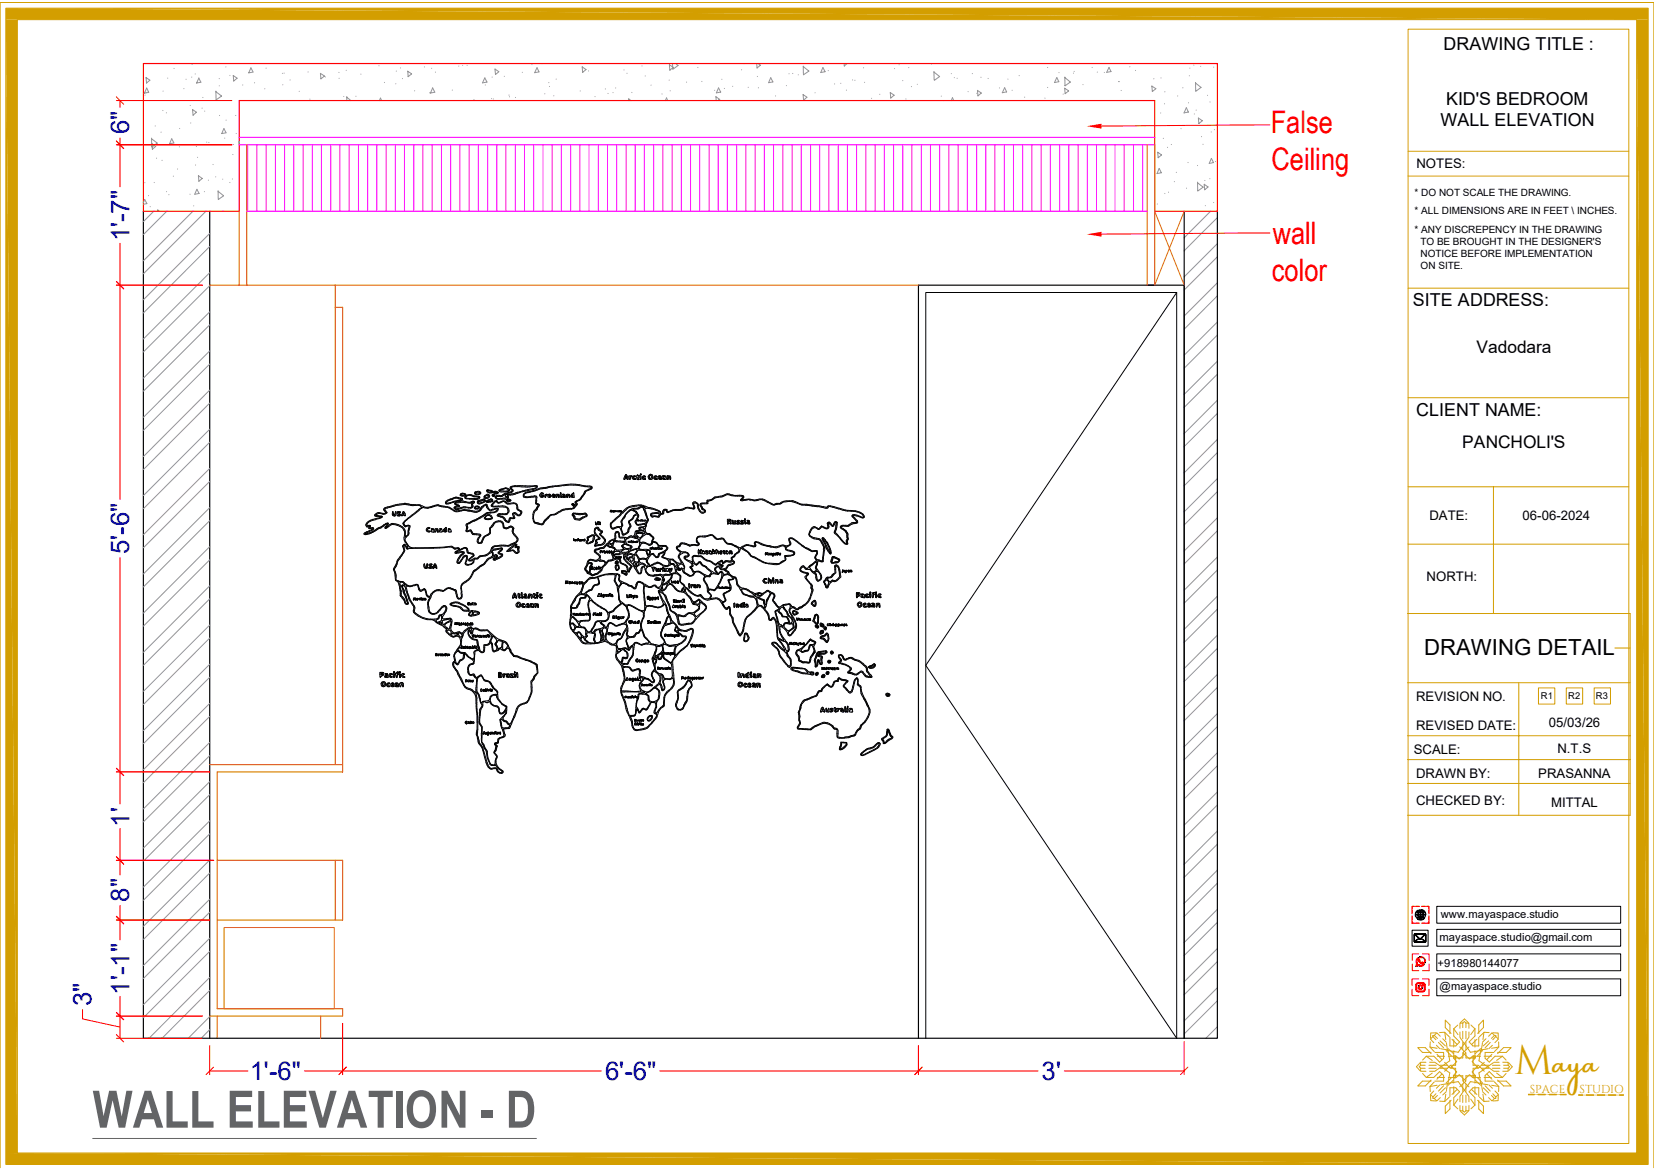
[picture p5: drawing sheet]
<svg xmlns="http://www.w3.org/2000/svg" width="420mm" height="297mm" viewBox="0 0 420 297" stroke-linecap="round" stroke-linejoin="round" font-family="sans-serif">
<defs><g id="words">
<text font-size="13.1" fill="#636466" x="23.5" y="286.3">WALL ELEVATION - D</text>
<text font-size="10.5" fill="#d39e00" x="384.6" y="272.7">M</text>
<g font-size="7.9" fill="#f00">
<text x="322.7" y="33.7">False</text>
<text x="322.9" y="43.1">Ceiling</text>
<text x="323.2" y="61.9">wall</text>
<text x="323" y="71.2">color</text>
</g>
<text font-size="7.5" fill="#d39e00" x="394.3" y="272.7">aya</text>
<g font-size="6.6" fill="#00f">
<text x="32.8" y="34.1" transform="rotate(-90 32.8 34.1)">6&quot;</text>
<text x="32.9" y="61.3" transform="rotate(-90 32.9 61.3)">1'-7&quot;</text>
<text x="32.8" y="140.7" transform="rotate(-90 32.8 140.7)">5'-6&quot;</text>
<text x="32.9" y="209.8" transform="rotate(-90 32.9 209.8)">1'</text>
<text x="32.8" y="228.9" transform="rotate(-90 32.8 228.9)">8&quot;</text>
<text x="23.2" y="255.4" transform="rotate(-90 23.2 255.4)">3&quot;</text>
<text x="32.9" y="252.5" transform="rotate(-90 32.9 252.5)">1'-1&quot;</text>
<text x="63.4" y="274.2">1'-6&quot;</text>
<text x="153.6" y="274.2">6'-6&quot;</text>
<text x="264.5" y="274.2">3'</text>
</g>
<text font-size="5.6" x="361.6" y="166.3">DRAWING DETAIL</text>
<g font-size="4.5">
<text x="366.6" y="12.7">DRAWING TITLE :</text>
<text x="367.2" y="26.8">KID'S BEDROOM</text>
<text x="365.8" y="32">WALL ELEVATION</text>
<text x="358.8" y="77.8">SITE ADDRESS:</text>
<text x="359.6" y="105.5">CLIENT NAME:</text>
</g>
<g font-size="4.4">
<text x="374.9" y="89.6">Vadodara</text>
<text x="371.3" y="113.8">PANCHOLI'S</text>
</g>
<g font-size="3.3">
<text x="359.7" y="42.6">NOTES:</text>
<text x="363" y="132.1">DATE:</text>
<text x="386.6" y="132.1">06-06-2024</text>
<text x="362.2" y="147.5">NORTH:</text>
<text x="359.6" y="178.1">REVISION NO.</text>
<text x="359.6" y="185.2">REVISED DATE:</text>
<text x="393.3" y="184.6">05/03/26</text>
<text x="359" y="191.3">SCALE:</text>
<text x="395.5" y="191.2">N.T.S</text>
<text x="359.6" y="197.4">DRAWN BY:</text>
<text x="390.6" y="197.4">PRASANNA</text>
<text x="359.6" y="204.4">CHECKED BY:</text>
<text x="393.9" y="204.8">MITTAL</text>
</g>
<g font-size="2.9" fill="#d39e00">
<text x="388.5" y="277.5">SPACE</text>
<text x="401.1" y="277.5">STUDIO</text>
</g>
<g font-size="2.8">
<text x="365.8" y="233">www.mayaspace.studio</text>
<text x="365.5" y="238.8">mayaspace.studio@gmail.com</text>
<text x="365" y="245.4">+918980144077</text>
<text x="365.5" y="251.3">@mayaspace.studio</text>
</g>
<g font-size="2.5">
<text x="359.2" y="49.7">* DO NOT SCALE THE DRAWING.</text>
<text x="359.2" y="54.4">* ALL DIMENSIONS ARE IN FEET \ INCHES.</text>
<text x="359.2" y="59.3">* ANY DISCREPENCY IN THE DRAWING</text>
<text x="360.7" y="62.3">TO BE BROUGHT IN THE DESIGNER'S</text>
<text x="360.7" y="65.4">NOTICE BEFORE IMPLEMENTATION</text>
<text x="360.7" y="68.4">ON SITE.</text>
</g>
<g font-size="2.4">
<text x="391.3" y="177.5">R1</text>
<text x="398.2" y="177.5">R2</text>
<text x="405.3" y="177.5">R3</text>
</g>
</g></defs>
<path d="M36.4 53.6v-37.5h272.7v37.5M60.7 53.6v-28.1h232.5v28.1" fill="none" stroke="#f00" stroke-width=".3"/>
<path d="M36.4 53.6v210h272.7v-210M53.3 53.6v210M300.7 53.6v210" fill="none" stroke="#000" stroke-width=".3"/>
<path d="M55.2 196v60.1M53.3 257.9h33.7M55.2 257.9v5.7" fill="none" stroke="#dd6e00" stroke-width=".3"/>
<g fill="none" stroke="#939598" stroke-width=".25">
<path d="M37.1 19.7l1 .7-.9 .7zM42.6 19.8v.1M44.2 17.4h.1M48.7 19.6h.1M48.8 16.3v.1M49.6 18.8h.1M50.5 19.8l.5 1.1-1.1 .2 .6-1.3M55.7 19.9v.1M57.4 17h.1M58.4 19.1v.1M59.2 19.2l1 .7-.8 .7zM63.7 17.2l.6 1.1-1.1 .2z"/>
<path d="M67.6 17.3h.1M71.7 18.6h.1M72.1 18.5v.1M78.2 18.2v.1M81.4 18.6l1 .7-.9 .7zM82.6 19.5v.1M86.1 18.4h.1M86.1 19.9h.1M87.9 17.8v.1M91.7 18.8h.1M96.2 16.7h.1M100.6 18v.1"/>
<path d="M101.7 17.2v.1M102.2 19.9v.1M103.5 18.1l1 .7-.9 .7-.1-1.4M107.8 17h.1M109.6 17.3v.1M110.6 18.3h.1M116.5 16.8h.1M117.5 16.6h.1M118.6 16.6h.1M123.1 19.8l.6 1-1.2 .2zM125 19.6h.1M125.7 17.5l1 .7-.9 .7z"/>
<path d="M128.1 19.3v.1M132.6 18.3v.1M135.1 16.4h.1M136.4 17.2l.5 1-1.1 .3zM137.7 16.1l-.1 .1M147.8 17l1 .7-.8 .7zM149.4 18h.1M158.5 17.7v.1M159.2 18.6h.1M163 16.7v.1M163.8 19.3h.1M170 16.4l.9 .7-.8 .7z"/>
<path d="M170.8 16.1v1.3M171.6 16.1l.6 .5-1.4 1M177.2 17.1h.1M188.3 17.7h.1M188.9 16.1v.1M192.2 16.1v1.2l.9-.7-.6-.5M192.3 19.4h.1M195.7 19.7l.6 1.1-1.1 .2zM200.4 18.7v.1M201.3 18.6v.1M202.7 19h.1M204 16.8v2"/>
<path d="M204 16.9l1.4 1.1M205.4 18l-1.4 1M209 17.1l.5 1.1-1.1 .2zM210.3 17.9h.1M214.3 16.1l.1 .7 .7-.7M219.3 17.2h.1M227.2 17.4h.1M228.3 16.4v.1M230.8 17.1v.1M236.5 16.1h.1M237.2 18.2v2M237.2 18.3l1.4 1.1-1.4 1"/>
<path d="M241.6 18.7h.1M242.3 19.7h.1M243 19.9h.1M246.9 18.7h.1M249.1 19.6h.1M250.9 19.9h.1M258.8 19.2h.1M266 17.1h.1M268.4 19.7l.5 1-1.1 .3zM268.9 18.4v.1M270.4 19.6v2M270.4 19.7l1.4 1.1-1.4 1"/>
<path d="M272.6 18.5v.1M272.8 18.1v.1M277.3 17.1h.1M278.6 18.3h.1M280.4 18.4h.1M281.6 17.1l.5 1.1-1.1 .2zM286.9 16.9v.1M288.3 17.9h.1M293 20h.1M294.8 19.8h.1M302 19.2v.1M302.1 17.3h.1"/>
<path d="M303.1 16.5v.1M304.9 16.8h.1M308.2 17v.1M36.8 24.1v.1M37.1 23.5h.1M37.3 22.4l.5 1.1-1.1 .2zM37.7 23.2v.1M38.5 35.1v2.1M38.5 35.2l1.4 1.1-1.3 1M38.6 36.5l.9 .7-.8 .7zM39.4 32h.1M40.9 33.5v.1"/>
<path d="M41.4 28v.1M41.4 23.1v.1M42.2 28.6v.1M43.6 35.2l.6 1.1-1.1 .2zM45.6 37.3h.1M45.6 32.6h.1M46.7 22.5h.1M47.2 20.1v.1M48.3 26.8h.1M48.4 31.2h.1M48.9 27.8l1 .7-.9 .8zM49.9 37.2h.1"/>
<path d="M50.2 39.9v.1M51.3 27.4v.1M51.5 24.7v.1M52 28.2h.1M52.5 36.1h.1M53 36.2h.1M54.8 23.1l.1 2.1M54.8 23.3l1.5 1.1-1.4 1M55.7 21.8h.1M55.8 29.3h.1M56.9 32.6l.5 1.1-1.1 .2zM57.1 35.1h.1"/>
<path d="M57.4 30.5h.1M59.1 39.2h.1M59.3 36.7h.1M59.9 29.3h.1M60 33.9h.1M60.7 36v.7M60.7 35.9v.1M61.6 21.5v.1M64.6 21h.1M67.2 22.5v.1M71.8 21.5h.1M73.7 20.3h.1"/>
<path d="M76 23.2h.1M78.7 25.1v.1M87.3 24.5h.1M88.1 24.5v1M88.1 24.7l1 .8M90.4 24.4v.1M96.9 25.5l-.3-.6-.2 .6M97.6 20.9v.1M100.5 21.3h.1M105.3 23v.1M109.1 23.5v.1M109.9 22.3l.5 1.1-1.1 .2z"/>
<path d="M114.9 22.9h.1M120.4 25.3h.1M123.2 21.5v.1M124.8 25v.1M125.3 25.1h.1M129.2 24.1v.1M129.4 24.6h.1M130.9 24.7v.1M138.3 23.8h.1M139.4 21h.1M139.5 21.9v.1M140.6 24.3h.1"/>
<path d="M141.2 20.1h.1M147.3 23.1h.1M151.1 24.5v.1M153.7 22.6h.1M154.4 23.7h.1M155.7 23.5h.1M156.3 22.3v.1M159.7 25.5l-.1-.4 .6 .4M160.4 23.5h.1M165.3 21.6h.1M168.1 23.8v.1M169.5 25.5l-.3-.7-.2 .7"/>
<path d="M169.9 20.3v.1M170.2 23v.1M174.3 20.8v.1M178.2 20.7h.1M181.5 22.9h.1M181.9 25.5l-.1-.9 1 .6-.4 .3M182.5 22.3l.5 1.1-1.1 .2zM182.5 25.2v.1M183.3 20.1v.1M183.9 22.4v.1M186.1 21.9h.1M190 22.1v.1"/>
<path d="M192.6 22.3h.1M196.9 24.3v.1M199.7 21.7v.1M203.9 24l1 .7-.9 .7zM207 23.5v.1M211.9 21.3h.1M213.5 21.1v.1M214.9 22.9h.1M216.5 20.3h.1M217.1 20.4h.1M219.5 20.9h.1M221.3 24.9v.1"/>
<path d="M223.4 23.9v.1M226.1 23.5l.9 .7-.8 .7zM229.2 20.4v.1M230 25.1h.1M231.4 22h.1M232.9 21.4h.1M239 24.4h.1M239.5 25.5h.1M242.2 25.5l-.3-.7-.3 .7M245.8 23.2v.1M248 23.7h.1M248.2 22.9l1 .7-.9 .7z"/>
<path d="M253.8 22.3v.1M255.1 22.3l.5 1-1.1 .2zM255.9 20.1h.1M257 22.9h.1M260.2 24.6v.1M265.3 24.9h.1M266 22.2h.1M270 23.9h.1M270.3 21.7h.1M270.3 22.4l1.1 .7-.9 .7zM275 21.5h.1M284 20.7h.1"/>
<path d="M284.2 20.7h.1M284.7 22.9v.1M292.5 21.8l1 .7-.9 .7zM294 38.7l.9 .6-.8 .7zM294.7 28.7h.1M295.4 35.1h.1M295.7 26.3v.1M295.8 23.3h.1M296.5 37.4h.1M297.4 36.7h.1M299 24.3v.1M299.9 32.6v.1"/>
<path d="M300.4 22.3h.1M301.2 27.3l.6 1.1-1.1 .3zM301.8 26.1h.1M303.3 28.9v.1M303.6 21v2M303.6 21.1l1.4 1.1-1.4 1M303.7 27.9v.1M304.3 30l1 .6-.9 .8zM305.1 34.7h.1M305.5 36.6v.1M306.6 24.2h.1M307.3 25.9h.1"/>
<path d="M307.6 33.5h.1M308.4 32.9h.1M36.4 51.4l.3-.8 .6 1.1-.9 .2M36.8 46.4h.1M37.7 49.7h.1M38.1 52.5h.1M39 53.6l-2.6 2.7M39.2 46.3v.1M39.8 40.1v.1M40 53.6v-.3l.5 .3M41.1 40.7h.1M42.3 48.6v.1"/>
<path d="M42.3 53.6l-5.9 6M42.9 49.4h.1M44 44.7h.1M45.1 42.9h.1M48.3 49.3h.1M49 53.6l-12.6 12.6M49.2 52.2v.1M49.7 41.9h.1M50 48l.5 1.1-1.1 .2zM50.4 44.6l1 .7-.9 .7zM51.9 48.6v.1M52.3 53.6l-15.9 15.9"/>
<path d="M52.9 45.7v.1M53.3 59.3l-16.9 16.8M54.1 41.7v.1M54.8 44.9h.1M55.4 48.4v2.1M55.4 48.6l1.4 1.1-1.4 1M56.5 53.6h.1M56.6 45.5h.1M58.4 46.3v.1M59 45.4v.1M293.9 51.8h.1M294.3 42.8l.6 1.1-1.1 .2z"/>
<path d="M295.8 49.1h.1M296.7 48.8h.1M298.2 46.1h.1M298.7 43.7v.1M300.8 53.6l-.1 .1M301.3 47.8h.1M301.7 41.2v.1M304.1 46.2v2.1M304.1 46.4l1.4 1.1M304.1 42h.1M305.5 47.5l-1.4 1M305.8 46.8l.9 .7-.8 .7z"/>
<path d="M305.9 45.8h.1M306.1 52.2h.1M307.2 45.3v.1M307.4 53.6l-6.7 6.8M307.6 40.2l.5 1.1-1.1 .2zM308.2 51.4h.1M308.7 41h.1M309.1 55.2l-8.4 8.5M53.3 69.2l-16.9 16.9M53.3 79.2l-16.9 16.8M53.3 62.6l-16.9 16.9M53.3 72.5l-16.9 16.9"/>
<path d="M309.1 61.8l-8.4 8.5M309.1 71.8l-8.4 8.4M309.1 65.2l-8.4 8.4M309.1 75.1l-8.4 8.5M53.3 89.1l-16.9 16.9M53.3 99l-16.9 16.9M53.3 82.5l-16.9 16.8M53.3 92.4l-16.9 16.9M309.1 81.7l-8.4 8.5M309.1 91.7l-8.4 8.4M309.1 85l-8.4 8.5M309.1 95l-8.4 8.4"/>
<path d="M53.3 109l-16.9 16.8M53.3 118.9l-16.9 16.9M53.3 102.3l-16.9 16.9M53.3 112.3l-16.9 16.9M309.1 101.6l-8.4 8.5M309.1 111.5l-8.4 8.5M309.1 104.9l-8.4 8.5M309.1 114.9l-8.4 8.4M53.3 128.9l-16.9 16.8M53.3 138.8l-16.9 16.9M53.3 122.2l-16.9 16.9M53.3 132.2l-16.9 16.8"/>
<path d="M309.1 121.5l-8.4 8.4M309.1 131.4l-8.4 8.5M309.1 124.8l-8.4 8.5M309.1 134.7l-8.4 8.5M53.3 148.7l-16.9 16.9M53.3 158.7l-16.9 16.8M53.3 142.1l-16.9 16.9M53.3 152l-16.9 16.9M309.1 141.4l-8.4 8.4M309.1 151.3l-8.4 8.5M309.1 144.7l-8.4 8.4M309.1 154.6l-8.4 8.5"/>
<path d="M53.3 168.6l-16.9 16.9M53.3 178.6l-16.9 16.8M53.3 162l-16.9 16.9M53.3 171.9l-16.9 16.9M309.1 161.2l-8.4 8.5M309.1 171.2l-8.4 8.4M309.1 164.6l-8.4 8.4M309.1 174.5l-8.4 8.5M53.3 188.5l-16.9 16.9M53.3 198.4l-16.9 16.9M53.3 181.9l-16.9 16.8M53.3 191.8l-16.9 16.9"/>
<path d="M309.1 181.1l-8.4 8.5M309.1 191.1l-8.4 8.4M309.1 184.4l-8.4 8.5M309.1 194.4l-8.4 8.4M53.3 208.4l-16.9 16.8M53.3 218.3l-16.9 16.9M53.3 201.7l-16.9 16.9M53.3 211.7l-16.9 16.9M309.1 201l-8.4 8.5M309.1 210.9l-8.4 8.5M309.1 204.3l-8.4 8.5M309.1 214.3l-8.4 8.4"/>
<path d="M53.3 228.3l-16.9 16.8M53.3 238.2l-16.9 16.9M53.3 221.6l-16.9 16.9M53.3 231.6l-16.9 16.8M309.1 220.9l-8.4 8.4M309.1 230.8l-8.4 8.5M309.1 224.2l-8.4 8.5M309.1 234.1l-8.4 8.5M53.3 248.1l-15.5 15.5M53.3 258.1l-5.5 5.5M53.3 241.5l-16.9 16.9M53.3 251.4l-12.2 12.2"/>
<path d="M309.1 240.8l-8.4 8.4M309.1 250.7l-8.4 8.5M309.1 244.1l-8.4 8.4M309.1 254l-8.4 8.5M53.3 261.4l-2.2 2.2M309.1 260.6l-2.9 3"/>
</g>
<g fill="#fff">
<path d="M62.7 36.7l228.6 16.9h-228.6z"/>
<path d="M62.7 36.7h228.6v16.9z"/>
</g>
<g fill="none" stroke="#f0f" stroke-width=".25">
<path d="M62.9 36.7v16.9M65.2 36.7v16.9M67.6 36.7v16.9M69.9 36.7v16.9M72.3 36.7v16.9M74.6 36.7v16.9M77 36.7v16.9M79.3 36.7v16.9M81.6 36.7v16.9M84 36.7v16.9M86.3 36.7v16.9M88.6 36.7v16.9"/>
<path d="M91 36.7v16.9M93.3 36.7v16.9M95.7 36.7v16.9M98 36.7v16.9M100.4 36.7v16.9M102.7 36.7v16.9M105.1 36.7v16.9M107.4 36.7v16.9M109.7 36.7v16.9M112.1 36.7v16.9M114.4 36.7v16.9M116.8 36.7v16.9"/>
<path d="M119.1 36.7v16.9M121.5 36.7v16.9M123.8 36.7v16.9M126.2 36.7v16.9M128.5 36.7v16.9M130.9 36.7v16.9M133.2 36.7v16.9M135.5 36.7v16.9M137.9 36.7v16.9M140.2 36.7v16.9M142.5 36.7v16.9M144.9 36.7v16.9"/>
<path d="M147.2 36.7v16.9M149.6 36.7v16.9M151.9 36.7v16.9M154.3 36.7v16.9M156.6 36.7v16.9M159 36.7v16.9M161.3 36.7v16.9M163.6 36.7v16.9M166 36.7v16.9M168.3 36.7v16.9M170.6 36.7v16.9M173 36.7v16.9"/>
<path d="M175.3 36.7v16.9M177.7 36.7v16.9M180 36.7v16.9M182.4 36.7v16.9M184.7 36.7v16.9M187.1 36.7v16.9M189.4 36.7v16.9M191.7 36.7v16.9M194.1 36.7v16.9M196.4 36.7v16.9M198.8 36.7v16.9M201.1 36.7v16.9"/>
<path d="M203.5 36.7v16.9M205.8 36.7v16.9M208.2 36.7v16.9M210.5 36.7v16.9M212.9 36.7v16.9M215.2 36.7v16.9M217.5 36.7v16.9M219.9 36.7v16.9M222.2 36.7v16.9M224.5 36.7v16.9M226.9 36.7v16.9M229.2 36.7v16.9"/>
<path d="M231.6 36.7v16.9M233.9 36.7v16.9M236.3 36.7v16.9M238.6 36.7v16.9M241 36.7v16.9M243.3 36.7v16.9M245.6 36.7v16.9M248 36.7v16.9M250.3 36.7v16.9M252.6 36.7v16.9M255 36.7v16.9M257.3 36.7v16.9"/>
<path d="M259.7 36.7v16.9M262 36.7v16.9M264.4 36.7v16.9M266.7 36.7v16.9M269.1 36.7v16.9M271.4 36.7v16.9M273.8 36.7v16.9M276.1 36.7v16.9M278.4 36.7v16.9M280.8 36.7v16.9M283.1 36.7v16.9M285.5 36.7v16.9"/>
<path d="M287.8 36.7v16.9M290.2 36.7v16.9"/>
</g>
<path d="M60.7 36.7h232.5M60.7 34.9h232.5" fill="none" stroke="#f0f" stroke-width=".3"/>
<path d="M36.4 53.6h24.3M293.2 53.6h15.9" fill="none" stroke="#f00" stroke-width=".3"/>
<path d="M291.3 72.4h1.9M233.2 263.6v-191.2h67.5v191.2" fill="none" stroke="#000" stroke-width=".3"/>
<g fill="none" stroke="#000" stroke-width=".25">
<path d="M298.8 74.3l-63.7 94.6 63.7 94.7v-189.3h-63.7v189.3M92.6 135.7h.3M92.9 133.2v.2M92.9 133.4l.1 .2M93 133l-.1 .2M93 133.6l.2 .2 .3-.2M93.1 135l-.6 .3-.1 .3 .2 .1M93.1 135.5l-.3 .1M93.2 132.7l-.2 .3M93.2 133.4l.1 .1M93.3 135.4l-.2 .1M93.5 135.4l-.2 .1"/>
<path d="M93.6 134.1l.1 .1M93.6 133.4h.4l.1 .2M93.6 133.4h-.3M93.7 134.2h.5M93.7 133.6l-.1 .4M93.7 134.8l-.6 .2M93.8 133.6l-.2 .1M93.8 135a1.05 1.05 0 0 0-1 .6M93.9 133.4h.1M93.9 134.1h.2M94 133.9l-.1 .1M94 133.6l-.1 .2"/>
<path d="M94.1 132.1l-.9 .6M94.2 134.2l.4 .1-.9 .4M94.3 135.1l-.8 .2M94.3 133.9l-.2 .1M94.4 134h.4M94.6 135.2l-1.7 .5M94.7 132.1a1.46 1.46 0 0 0-1.5 1.3M94.8 135.1l-.3 .1M94.8 134a.89 .89 0 0 1-1 .9M94.9 134.8l-.6 .2M95 135h-.2M95.3 131l1.2 .1"/>
<path d="M95.3 130.5l-.2 .3 .2 .3M95.5 131.9l-.8 .2M95.5 131.7l-1.5 .4M95.6 134.5l-.6 .4M95.8 130.5l-.4 .3 .6 .1M95.8 134.4l-.1 .1M95.9 130.1l.5 .1M95.9 130.2l-.5 .3M95.9 134.1l-1.1 .7M95.9 130.9l.7 .1M96.1 130.4l-.3 .1M96.1 130.3l.5 .1"/>
<path d="M96.2 134.2l-.4 .2M96.2 134l-.3 .1M96.5 130.2l.1 .1M96.5 134.1l-.4 .1M96.6 131.1l-.1 .1M96.6 130.3l.5 .2M96.7 130.2l.4 .1M96.7 131.1l.2 .1M96.7 133.8l-.6 .1M96.7 131.5l-1.2 .3M96.7 131h.2M96.9 131.1v.1"/>
<path d="M96.9 131.2l-1.4 .4M96.9 131l.2 .2-.4 .3M96.9 133.9l-.4 .2M97 130.3h.7M97.2 133.6l-.3 .3M97.4 133.3l-.7 .4M97.5 129.4l.2 .4M97.5 129.2l-.1 .2M97.6 133.4l-.4 .3M97.6 133.1l-.2 .2M97.7 128.9l-.2 .2M97.7 129.8l.2 .2"/>
<path d="M97.7 130.5h-.6M97.7 129.2l.3 .5M97.9 133l-.2 .2M98 130l-.3 .3M98 129.8l.3 .3-.6 .4M98 133.9h.1M98 132.8l-.1 .1M98.1 133.4l-.3 .7M98.1 133.7l-.1 .2M98.1 132.9l.4-.1 .1 .1M98.3 133.6l-.2 .1M98.3 128.8l-.6 .1"/>
<path d="M98.4 129l-.7 .2M98.5 133l-1 .4M98.5 132.9l-.4 .5M98.5 133.1l-.3 .4M98.6 132.9v.3M99.2 128.5l-.9 .2M99.4 132.9l.8 .1M99.4 132.9l-1.4 1M99.6 130.3v.3M99.7 130.6v.2M99.7 130.3l.1-.4 .1 .8M99.7 128.5l-1.3 .4"/>
<path d="M99.7 130.7v.2M99.8 130.9h.1M99.9 130.9l.3 .1M99.9 133.2a1.55 1.55 0 0 0-1.5 .7l-.6 .2M99.9 133.1l1.6 .5M100 130.6l.1 .2 .1-.2M100.2 133h.3M100.4 130.9l-.2 .1M100.5 133l.3 .1M100.5 129.9l.1 .6-.2 .4M100.5 129.9l-.3 .8M100.8 133.1h.2"/>
<path d="M100.9 130.8h.1M100.9 130.8v.1M100.9 130.9l.6 .1M101 130.4l.5 .2M101 130.8h.1M101 133.2l1.1 .5M101 128.2l-1.3 .4M101.1 130.8h.2M101.2 130.2l.2 .1M101.3 130v.2M101.3 130l.2 .1M101.4 130.7l-.1 .1"/>
<path d="M101.4 130.3l.2 .2M101.4 130.7h.1M101.4 130.7v.1M101.5 133.6l.4 .3M101.5 128l-2.3 .6M101.5 130h.1M101.6 130l-.6-.1-.1 .2 .1 .2M101.6 130.5l.1 .3-.2 .2M101.7 130h-.1M101.9 133.8l.6 .8M102 130.9h.1M102 130.6v.2"/>
<path d="M102 130.8l.2 .1M102.1 130.9h.1M102.2 133.7l.7 1M102.2 130.3l-.1 .3M102.2 138.6l.1 .1M102.2 138.7l.2 .4M102.2 130.8v.1M102.3 130.7l-.1 .1M102.3 130.8h.3M102.4 130.3v.1M102.4 130.3h.1M102.4 139.2l.1 .3"/>
<path d="M102.4 132.6v.5M102.4 129.9h.1M102.4 133.1l.1 .2M102.4 129.9l-.2 .4M102.4 130.4h.1M102.5 140l-.3 .4M102.5 133.3l.5 .4M102.5 132.9v.1M102.5 130.3h.1M102.5 130.3v.1M102.6 134.6l.2 .6-.1 .5M102.6 139.5l-.1 .4"/>
<path d="M102.6 133l.1 .2M102.6 138.8l.1 .3M102.6 129.9l.3 1M102.6 138.2l.4 .1 .1 .4M102.6 139.1l.1 .6M102.6 130.7l.1 .1M102.7 137.1l.2 .5M102.7 138.2l-.4 .4M102.7 133.2l.3 .3M102.7 130.8v.1M102.7 138.4l-.2 .1 .1 .3M102.7 138.3h.1"/>
<path d="M102.7 135.7l-.1 1.4M102.7 128.1l-1.7 .2M102.7 132.5l-.2 .4M102.7 138.3l.1 .2M102.7 130.9h.1M102.8 127.7h.1M102.8 127.8l-1.3 .1M102.8 128h.1M102.8 139.7l-.4 .8M102.8 138.5l.2 .3M102.9 137.6l.4 .6M102.9 127.8h.2"/>
<path d="M102.9 134.7v.3M102.9 136.2h.1M102.9 135.8v.4M102.9 135.6v.2M102.9 135v.6M102.9 137.3l.4 .5M102.9 130.9h-.1M102.9 136.1v.1M103 128.1h.2M103 132.3l-.2 .2M103 133.4h.1M103 138.8l.2 .3"/>
<path d="M103.1 139.1l.2 .2M103.2 127.8l.4 .2M103.2 128.1l.6 .1M103.2 132.1l-.3 .1M103.2 138.7l.2 .4 .1-.3M103.2 137.8l.3 .5M103.2 136.4l-.3 .2v.8M103.3 138.2l.2 .6M103.3 133.6l-.3 .1M103.3 133.6l.5-.2v.6M103.3 133.4l-.3 .1M103.3 139.3l.2 .1"/>
<path d="M103.4 131.9l-.2 .2M103.5 138.2l.4 .6M103.6 131.6l-1.2 1M103.6 135.2v.3M103.6 127.9l.4 .1M103.6 135.5l-.1 .3-.5 .4M103.7 133.4l.4 .1v.3M103.7 133.3l-.4 .1M103.8 134.7v.4M103.8 128.2l1.3 .2M103.8 135.1a1.02 1.02 0 0 1-.6 1.2M103.8 139.3l-.4 .1"/>
<path d="M103.8 139.2h.9M103.8 133.9l-.1 1.3M103.8 134.5v.2M103.9 138.7l.5 .3 1.1 .1M104 128l1.5 .1M104 134.3l-.2 .3M104.1 133.8l-.2 .5M104.6 130.7l-1.1 .9M105.1 128.3l1.5 .1M105.5 128.1l1.3 .1M106.3 129.4l-1.6 1.3M106.4 129.6l-3 2.3"/>
<path d="M106.6 128.4l.2 .1M106.8 128.3l.3 .1M106.8 128.5l.3 .3-.8 .6M106.9 129.1l-.5 .4M107.1 128.4l.6 .2M107.5 128.9l.4 .1M107.6 128.8l-.6 .3M107.9 128.9l.7 .1M108.5 134l-.1 .2a.52 .52 0 0 0 .1 .8M108.5 134.3l.2 .5h.3M108.7 134.2l-.1 .1M108.8 128.9l-.2 .1"/>
<path d="M109 133.9l-.5 .1M109 133.9l.1 .2-.4 .1M109.1 134.9l-.1 .1-.5-.1M109.1 128.9h-.3M109.2 134.8l-.2 .1M109.2 134.8v.1M109.4 128.8l-.3 .1M109.5 134.9l.7 .2M109.5 128.6l-.8 .2-1-.1M109.6 134.3l.4 .1-.5 .4M109.6 134.2l-.1 .1M109.6 134.2h.4l.2 .6"/>
<path d="M109.7 128.7l-.3 .2M109.9 128.5l-.4 .1M110.1 128.6l-.4 .1M110.1 139.2h-5.5M110.2 128.4l-.4 .1M110.2 134.8v.2M110.2 135v.1M110.3 135h-.1M110.4 134.4l.2 .6M110.5 128.3l-.3 .1M110.7 134.8l-.2 .2M110.8 134.5l-.1 .3"/>
<path d="M110.8 134.2l.4 .1M110.9 134.4l.1 .1M110.9 134.2l-.4 .2M110.9 134.5h-.1M111 134.5v.3M111.1 134.8l.2 .3M111.2 134.3l.1 .4M111.3 134.7l-.1 .4M111.6 128.3l-.6-.2-.6 .2M111.6 128.5l-.6-.1-.9 .3M111.6 134.8v.1M111.6 128.3l1 .2"/>
<path d="M111.6 128.5l.6 .2M111.7 134.3h.1M111.7 134.2v.1M111.8 134.4h.1M111.8 134.4h.2M111.8 134.6l-.3 .2M111.9 134.2h.2M111.9 134.2h-.2M112 134.4l-.2 .1M112 134.4v.1M112.1 134.2l.2 .6M112.2 128.7h.8"/>
<path d="M112.3 134.9l-.7 .1M112.4 134.8v.2M112.6 128.5h.4M112.8 134.6l.2 .3M112.9 134.5v.1M112.9 134.5h.1M112.9 134.4l.2 .1M113 128.6l1 .2M113 128.8h.8M113 134.2h-.1a.46 .46 0 0 0-.3 .5 .46 .46 0 0 0 .6 .3M113 134.9h.1M113.1 134.5v.2"/>
<path d="M113.1 134h.1M113.1 134l-.2 .2M113.1 134.7v.1M113.1 134.8v.1M113.2 127.8l.2 .2M113.2 133.9h.1M113.2 134h.1M113.2 133.9l.2 .4-.1 .7M113.2 133.9v.1M113.3 135h-.2M113.8 128.9l.2 .1M113.8 134.9l.4 .2"/>
<path d="M113.9 134.3h.1M114 134.2l-.1 .2h.4l-.5 .4M114 134.2h.2M114 128.7l.4 .2M114 128.9l1.8 1M114.2 138.9l-4.1 .2M114.2 134.2l.2 .2M114.3 126.7a1.04 1.04 0 0 0-1.1 1.1M114.4 126.9h.1M114.4 126.9l-1 .6M114.4 128.9l.5 .4M114.4 134.4l.2 .3"/>
<path d="M114.5 138.9h-.3M114.5 138.9l1 .5M114.6 134.7l-.1 .3h-.3M114.7 126.6l-.4 .1M114.7 126.8h-.2M114.9 129.2l.7 .5 .9-.1M114.9 126.7l-.2 .1M115.1 138.9l.6 .2M115.1 138.9l-.4-.3-3 .3-6.2 .2M115.2 127.5l-1.8 .4M115.3 128.9l.1 .3M115.4 126.4l-.5 .3"/>
<path d="M115.4 129.2l.3 .1M115.5 139.4h.2M115.6 128.6l-.3 .3M115.6 126.4l-.1 .1M115.6 127.6l-.1 .4 .6 .3M115.7 126.4h.1M115.7 127.8l.3 .3M115.7 126.2l-.9 .4M115.7 126.2h.1M115.7 128.8l-.2 .1a.43 .43 0 0 0 .3 .3 .43 .43 0 0 0 .5-.1M115.8 126.4l1.1 .3M115.8 129.9h.6"/>
<path d="M115.8 126.2h.2M115.8 139.3l-.2 .1M115.9 139.1h-.2M116 126.2l.3 .1M116 139.9l-.4 .2M116 128.1l.4 .1M116.1 128.4h.4l-.9 .2M116.1 139.3h.3M116.1 139.8l-.1 .1M116.2 139l-.3 .1M116.2 139.2l-.3 .1M116.2 127.5l-.6 .1"/>
<path d="M116.2 139l.3 .1M116.3 127.2l-1.1 .4M116.3 126.3h.2M116.3 139.2l.2 .2M116.4 128.2l.3 .3M116.4 127.6l-.7 .2M116.4 128.7h-.7M116.4 139.1l.3 .3M116.4 139.6l-.3 .1M116.5 127.2h-.2M116.5 126.4h.6M116.5 139.4v.1"/>
<path d="M116.5 139.4l-.1 .1M116.6 127.3l-.4 .1M116.7 128.6l-.2 .1M116.9 127l-.4 .1M116.9 126.6l.2 .1M116.9 125.5l-.1 .3 .3 .1M116.9 129.1l-1.2 .2M117 127.2l-.4 .1M117 126.5l.4 .1M117.1 126.7l-3.6 1.1-.2-.1 .1-.3M117.1 125.6l.6 .1M117.1 129.5l-.6 .2"/>
<path d="M117.2 125.9h.6M117.2 125.6l.3-.3 .5 .2-.1 .1M117.2 127l-.3 .1M117.3 129l-.3 .2M117.3 139.2l-.5 .3-.1-.1M117.3 139.3a.8 .8 0 0 1 1.4 .1M117.4 125.2l-.5 .3M117.4 125.2l.7 .1 .2 .2-.1 .2M117.4 126.6v.2l-.3 .2M117.4 127.2h.3M117.4 139.4l-1.4 .6M117.5 127.2l-.5 .1"/>
<path d="M117.5 128.9l-.2 .1M117.5 129.6l-1.1 .3M117.6 128.9h.6M117.6 128.7l2 .1M117.6 128.7l-1.3 .4M117.6 129.6h.7M117.6 127.5l-1.2 .1M117.7 127.6h.3M117.7 127.3h.4M117.8 129.4l-.7 .1M117.9 129.4l1 .1M117.9 125.6l-.2 .1"/>
<path d="M117.9 127.6h.4M118.1 125.9h-.3M118.1 125.5v.1M118.1 139.1l-.7 .3M118.1 126v.1M118.1 126.1v.3M118.1 126.5l.3 .1a5.9 5.9 0 0 0 3.4-.1M118.1 127.3l.5 .1M118.1 139.1l.3 .2M118.2 125.9h-.2M118.2 128.9h.8M118.2 125.7h.1"/>
<path d="M118.2 125.7v.1M118.3 133.3l.1 .3M118.3 134.7l.3 .3M118.3 129.6l.7 .1M118.4 125.7h-.2M118.4 139.3v.1M118.4 126.5l1.3 .1M118.4 133.6v.5M118.4 134.4l-.1 .3M118.5 134.1l-.1 .2M118.5 139.4v.4M118.5 134.8h.2"/>
<path d="M118.6 127.5h.9M118.6 132.9l-.2 .4M118.6 139.8a.61 .61 0 0 0 .8 .7M118.7 133.6l.1 .3M118.7 139.3l.1 .6M118.7 133.1v.5M118.7 134.1l-.1 .7M118.7 133.9v.2M118.8 125.6l-.4 .2M118.8 139.9l.2 .4M118.9 129.5h.1M118.9 132.8l-.3 .2"/>
<path d="M118.9 129.7h.2M119 129h.5M119 125.7l-.6 .3-.2 .3 .2 .1M119 125.7h.3M119 129.5h.3M119.1 133l-.4 .1M119.1 132.9h.1M119.1 132.7l-.2 .1M119.1 129.8l1.5 .2M119.2 129.5l.5 .1M119.3 125.6h.4M119.3 125.6h-.5"/>
<path d="M119.3 125.7l.2 .1M119.3 134.5l.4 .2M119.3 134.6l-.6 .2M119.5 132.7l-.3 .2M119.5 132.5l-.4 .2M119.5 132.4v.1M119.6 125.8l.3 .1M119.6 134.9l.1 .4M119.6 129.6l.3 .1M119.6 134.8l-1 .2M119.7 125.6l.3 .2M119.7 134.7l.1 .3"/>
<path d="M119.7 128.7l-.1 .1M119.7 135.2l.1 .1M119.8 127.3l-.3 .1M119.8 128.3v.1M119.8 127.9v.3M119.8 135.4l.1 .1M119.8 128.4v.2M119.8 128.6v.1M119.9 135l.2 .4 1.9 .2v.4M119.9 135.5l.1 .1M119.9 125.9l.5 .2h.6M120 127.3h.4"/>
<path d="M120 127.2l-.2 .1M120 135.6l.1 .1M120 125.7l.2 .1M120 128l.1 .6M120.1 128.6l-.3 .3-.3 .1M120.1 132.2l-.5 .3M120.2 132.4l-.7 .3M120.2 135.7h.7M120.2 125.9h.9M120.2 127.8l-.2 .1M120.2 127.3l-.7 .4-1.2-.1M120.2 132.3h.2"/>
<path d="M120.3 127.3l-.5 .5M120.4 132.2h.1M120.4 132.1l-.3 .1M120.4 127.3l.1 .2-.3 .2M120.5 128.7l-.1 .3 .4 .2M120.6 125.4l.3 .2M120.6 124.9v.5M120.6 132.2l-.2 .1M120.7 128.9l.2 .2 .5-.1M120.8 131.9l-.5 .1M120.8 129.2h.5M120.8 124.8l-.2 .1"/>
<path d="M120.8 124.8l.7-.1 .5 .2M120.8 128.5l-.3 .2M120.9 125.6h.5M120.9 135.8l.9 .1-.1 .3M121 131.8l-.2 .1M121.1 126l.6 .1M121.1 132l-.5 .2M121.2 131.7l-.2 .1M121.2 128.4a.39 .39 0 0 1 .5 .3 .39 .39 0 0 1-.2 .5M121.3 128.5h-.5M121.3 131.6l-.1 .1M121.3 128.7h.2"/>
<path d="M121.4 127.5l.1 .2M121.4 128.6l-.7 .3M121.4 124.9l-.8 .3 .5 .2 .7-.1M121.4 136.6a.75 .75 0 0 0-.3 .9 .75 .75 0 0 0 .9 .4h.1M121.5 125h.3M121.5 126.4l-1.8 .1M121.5 128.8l-.1 .1M121.5 126.1l-.6 .1M121.5 137l-.1 .5 .2 .2M121.5 129.2h-.2M121.5 128.7v.1M121.5 126.1l.1 .1"/>
<path d="M121.5 126.3l-.1 .1M121.5 127.7h.3M121.5 127.3l-.1 .1M121.6 126.2l-.1 .2M121.6 126.2v.1M121.6 137.8h.4M121.6 131.7l-.5 .3M121.7 126l.1 .1M121.7 136.3l-.3 .3M121.8 125v.1M121.8 136.5l-.3 .5M121.8 129.5a1.63 1.63 0 0 1-1.9 .1"/>
<path d="M121.8 126.1l-.1 .4M121.8 125.4l-.3 .2M121.9 125.1l-.1 .2M121.9 127a.48 .48 0 0 0-.7 .4 .48 .48 0 0 0 .7 .5M122 127.3h-.5M122 127.2h.1M122 129.2l-.2 .3M122 125l-.2 .5M122 131.2l-.6 .4M122.1 136l-.3 .4M122.1 129.4l-.8 .6h-.7M122.2 131.4l-.6 .3"/>
<path d="M122.2 128.7l-.2 .5M122.3 126.9l-.4 .1M122.3 131.1l-.3 .1M122.3 128.7h.1M122.3 128.7l-.1 .1M122.3 129.2l-.2 .3M122.3 128.6h.1M122.4 126.8l-.1 .1M122.4 127l-.2 .2M122.4 137.7l-.2 .2M122.5 127.7l-.7 .2M122.6 130.9l-.3 .2"/>
<path d="M122.6 127l-.1 .1M122.7 127a.2 .2 0 0 1 .3 0 .2 .2 0 0 1-.1 .3l-1.1 .4M122.7 126.7l-.3 .2M122.8 131.1l-.6 .2M122.8 128.7l-.5 .5M122.9 126.7h.1M122.9 126.7h-.2M122.9 136.6l-.5 1.1M123 126.7l.4 .4-.2 .2M123 125.9l-.1 .3M123 131.3a.38 .38 0 0 0 .4 .6M123.2 127.4l-.6 .3"/>
<path d="M123.2 130.6l-.5 .4M123.3 131.5l.3 .2h.8M123.4 136.1l-.5 .5M123.4 128.2l.1 .2M123.4 130.9l-.3 .5M123.4 128.2l-.7 .5M123.5 128l-1.1 .6M123.5 128.4v.1M123.5 127.2l.2 .3M123.5 130.4l-.3 .3M123.5 128l.5 .9 .5 .6 .6-.3M123.5 128.5l.1 .3"/>
<path d="M123.6 125.6l-.6 .4M123.6 128.9l.2 .1M123.7 124.4a.36 .36 0 0 0-.1 .4 .36 .36 0 0 0 .4 .2M123.7 126.3h-.3M123.7 135.8a3.3 3.3 0 0 0-1.6 1.9l-.1 .1M123.7 124.5l.1 .2M123.7 127l-.1 .3M123.7 129l.3 .2M123.8 124.4l.7 .1M123.8 124.5h.1M123.8 135.9l-.4 .2M123.8 124.3l-.1 .1"/>
<path d="M123.8 124.7l.2 .1M123.8 125.5l.4 .1M123.8 125.4l-.2 .1M123.8 130.6l-.4 .3M123.9 130.7l.6 .1a.58 .58 0 0 1 .4 .9l-.3 .1M123.9 124.8l.6 .1M124 125.1h.3M124 124.5h.1M124 126l-.3 .2M124 124.5l.5 .1M124 126v-.1a.53 .53 0 0 0-.9 .1l.3 .3M124.2 125.6l.1 .3"/>
<path d="M124.2 135.3l-.5 .4M124.3 125.9a.82 .82 0 0 1-.6 .6 .82 .82 0 0 1-.8-.3M124.3 127l-.6 .3 .6 .1M124.3 134.3l.1 .7M124.3 135.6l-.6 .3M124.4 135l-.1 .3M124.4 133.9l-.1 .4M124.5 126.7l-.7 .3M124.5 134.7v.3M124.5 124.7l.4 .1-.4 .1M124.5 135.1l-.2 .5M124.5 134.1v.6"/>
<path d="M124.5 131.1l.3 .4-.5 .2M124.6 124.5h.2M124.6 139.8l-.3 .4M124.6 131.1a.79 .79 0 0 0-.8-.2 .79 .79 0 0 0-.6 .6M124.6 126.9h.3M124.6 130.3l-1.1 .1M124.6 130.1a2.27 2.27 0 0 0-2 .8M124.6 133.9l-.1 .2M124.6 131.8l-1.2 .1M124.7 126.9l-.3 .1M124.7 139.6l-.1 .2M124.8 133.7l-.3 .3"/>
<path d="M124.8 124.5l.3 .2M124.8 127.4l-1.2 .1M124.8 139.9l.3 .1M124.8 127l.1 .1-.7 .2M124.8 128.1v.3a.67 .67 0 0 0 1 .3h2.1M124.8 133.5l-.1 .1M124.9 126.7h-.5M124.9 139l-.2 .5M124.9 126.7l.2 .5-.1 .1M124.9 133.8l-.2 .2M125 125.1h-.7M125 125.9h.1"/>
<path d="M125 127.3l-.2 .1M125 133.3l-.2 .1M125.1 125.9l.1 .1M125.1 128.1l-.1 .3 .3 .1M125.1 139l-.3 .4 1.6-.2M125.1 125l-.2 .1M125.2 124.8l-.1 .1M125.2 124.7v.1M125.2 133l-.2 .3M125.3 125.7h.1M125.3 125.7v.1M125.3 125.8h.1"/>
<path d="M125.3 133.3l-.4 .5M125.3 125l.6 .4 .4-.1M125.3 125.5l-.3 .1 .1 .3M125.3 125.4l.2 .2M125.3 125.9h.1M125.4 125.9h.1M125.4 126h-.2M125.4 128.5h.5M125.4 133.2l-.1 .2M125.4 124.9v.2M125.4 125.8h.1M125.4 125.7v.1"/>
<path d="M125.4 127.8l-.3 .3M125.4 139.7l-.5 .2M125.5 127.3l-.7 .8M125.5 132.7l-.2 .3M125.5 130.1l-.9 .1M125.5 138.8l-.4 .3M125.6 125.6l-.2 .4M125.7 126.2l.1 .2M125.7 127.1l-.2 .2M125.7 138.5l-.9 .6M125.8 126.4l.5 .3M125.8 127.2l.3-.1 .2 .2"/>
<path d="M125.8 132.7l-.4 .4M125.9 129.2l-1.4 .6-.5-.5M125.9 132.4l.6-.2 1 .2M125.9 132.4l-.5 .3M126 125.8l-.2 .4M126 126.4l.3 .2M126 127.3l.1 .1M126.1 124.8h-.8M126.1 127.3l-.7 .4M126.1 124.8l.3 .1M126.1 127.4h.1M126.1 129a.33 .33 0 0 1 .4 .2 .33 .33 0 0 1-.1 .4"/>
<path d="M126.1 129l-1 .3M126.1 139.6l-.7 .1M126.2 125.1h.1l-.1-.2h-.6l.6 .3M126.2 129.1l-.4 .1M126.2 129.2v.3l-.4 .4-1.2 .1M126.2 127.4v.1a.65 .65 0 0 0 1.1 0M126.2 130.8l.2 .2 .7 .2M126.2 132.5l-.3 .1M126.3 125.1h.1M126.3 125.8l-.3 .1M126.3 126.5l.6 .1M126.4 125.7h.3"/>
<path d="M126.4 124.9l.1 .2-.2 .2M126.4 127.3l.2 .3M126.4 129.6l-1 .5M126.4 130.6l-.1 .2M126.5 130.8l.2 .1M126.5 128.5h1.8M126.6 128.4l-.7 .1M126.7 130.9l.3 .1M126.7 132.5h-.5M126.7 132.4l.7 .3M126.7 124.4v.3M126.7 124.7l.5 .2 1.7-.1"/>
<path d="M126.8 130.4h.3M126.8 130.4l-.4 .2M126.9 124.3l-.2 .1M127 138.6l-1.5 .2M127 139.1l-.6 .2M127 131h.3M127.1 131.3l.5 .1M127.1 139.7l-.7 .7M127.1 126.1l-.4-.1a.42 .42 0 0 0-.4-.1 .42 .42 0 0 0-.3 .5h.1M127.1 126h.3M127.1 130.4h.5M127.2 138.6h-.2"/>
<path d="M127.2 138.6h1.1M127.2 139.9l-.5 .4M127.2 139.1l.4 .3M127.3 127.3l-.7 .3M127.3 139.1l-.3 .1M127.3 131.1h.3M127.3 139.3l-1.1 .2M127.3 139.3h.1M127.4 127.5l.5-.3 .5 .4M127.4 132.4l.3 .2M127.4 132.7l.2 .3M127.5 124.1l-.6 .2"/>
<path d="M127.5 139.4l-.5 .3M127.5 125.7l-.8 .1M127.6 131.4l.5 .7M127.6 130.4h.8M127.6 131.1l.3 .2M127.6 124.2l-.7 .3 .9 .1M127.6 139.4l-.4 .5M127.6 133l.1 .4M127.7 130.7l-.9-.1-.2 .2M127.7 125.5l-.1 .2M127.7 132.6l.1 .4M127.8 124.7h.9"/>
<path d="M127.8 133.4l.2 .7M127.8 124l-.3 .1M127.8 132.9l.2 .9M127.9 131.3l.3 .4M127.9 128.7l.4 .1M127.9 133.8l.2 .1M128 124.1l-.4 .1M128 134.1l.7 .1M128.1 124.1h-.1M128.2 126.7h-1.8M128.2 126.7l.3 .1M128.2 132l.2 .2"/>
<path d="M128.2 127.3h-.9M128.2 127.3l.2 .1M128.3 131.7l.1 .3M128.3 138.4l.2 .1M128.3 138.4l-2.6 .2M128.3 127.6l.3 .2M128.3 128.5l.6 .3 .2 .4M128.4 126.4l-1.6 .2M128.4 125.5l-1 .6M128.4 124l-.3 .1M128.4 128.7l.2 .1M128.4 132.3l.1 .1"/>
<path d="M128.4 138.6h.7M128.4 124l.8 .4-.5 .2M128.4 132l.1 .2M128.4 127.3l.1 .2a1.56 1.56 0 0 0 1.8 .1 1.28 1.28 0 0 1 1.2 1.6M128.5 132.4l.6 .2M128.5 132.1l.4 .2M128.6 126.9l.3 .4M128.6 126.1h.1M128.6 128.8l.1 .2M128.7 123.9a.56 .56 0 0 1 .5 .1 .56 .56 0 0 1 .1 .6l-.1 .1M128.7 123.9l-.9 .1M128.7 127.8l.8 .1"/>
<path d="M128.7 126.3l-.4 .1M128.7 130.3l-.4 .1M128.7 139.9l.3 .1M128.8 126.6h.1M128.8 126.1l.1 .1M128.8 129l.2 .5-.1 .6M128.8 126.7h.3M128.8 126.2l-.1 .1M128.9 125.9h.1M128.9 126.8l-.1 .2 .3 .1M128.9 134.2l.3-.2a.58 .58 0 0 1 .8-.1 .58 .58 0 0 1 0 .8v.3M128.9 125.1l-.7 .2-.4 .3"/>
<path d="M128.9 127.3h.4M128.9 125.8h.1M128.9 126.8v.1M128.9 126.8h.1M128.9 130.1l-.2 .2M128.9 134.2h-.3M128.9 126l.2 .1M128.9 125.3l-.6 .1M128.9 126.8h.2M129 126.1l.1 .1M129.1 130.1l-.2 .3a1.05 1.05 0 0 1-1.2 .2M129.1 126.2l-.3 .4"/>
<path d="M129.1 125.5l-.7 .1a.22 .22 0 0 0-.1 .3 .22 .22 0 0 0 .3 .1M129.1 127.1h.1M129.1 126.8h.1M129.2 126.7l.5 .3M129.2 125.2h-.3M129.2 129.2v.6M129.2 139.4l-.5 .5M129.2 124.7l-.4 .1M129.2 132l-.2 .4M129.2 129.9v.2M129.2 140h-.2M129.2 139.7h.1"/>
<path d="M129.3 126.8l.1 .1M129.3 126.9h.1M129.4 126.9v.1M129.4 127l-.1 .1M129.4 138.3l-.9 .1M129.4 127h.1M129.5 125.1l-.3 .1M129.5 127l-.1 .1M129.5 127h.1M129.5 132.1l-.4 .6M129.5 131.7v.3M129.5 139.1l-.3 .3"/>
<path d="M129.5 139.9h-.2M129.5 139.9l.8-.2 .6 .7M129.6 133.6l-.9 .4-.6-.1M129.6 125.7l-.7 .1M129.6 133.6l.8 .3M129.6 139.7h1M129.6 139.7h-.4M129.7 124h.1M129.7 138.2l-.3 .2M129.7 127.1l-.3 .2M129.7 127h.1M129.7 124l.2 .1"/>
<path d="M129.8 138.3l-.7 .4M129.9 124.8l-1 .3M129.9 124.1a.55 .55 0 0 1 .3 .7 .55 .55 0 0 1-.6 .3l-.1 .1M129.9 138.8l-.4 .3M129.9 125.4l-.8 .2M130 131.4l.1 .1M130 131.5a.44 .44 0 0 0-.5-.1 .44 .44 0 0 0-.2 .6M130.1 138.2l-.3 .2M130.1 134.9l.3 .8M130.1 131.5h.2M130.2 130.6l.2 .5M130.3 131.5h.1"/>
<path d="M130.3 125.3l-.4 .1M130.3 131.1l.1 .2M130.3 135.2l.2 .3M130.3 135l.1 .2M130.3 137.9l-.7 .3M130.3 138.4l-.4 .4M130.4 127.8l-.9 .2M130.4 131.5h.1M130.4 138.1l-.3 .1M130.4 134.5l-.1 .4M130.4 134.3l-.1 .2M130.4 135.7l.9 1"/>
<path d="M130.4 127.8l.5 .1M130.4 131.3v.2M130.4 134v.3M130.5 131l.2 .3a.69 .69 0 0 1-1.1 .3l-.1 .1M130.5 130.4l.1 .6M130.6 130.4h.2M130.6 130.2l.4 .1M130.6 130.1l-.5 .3 .1 .2M130.6 135.5l.4 .4M130.6 139.8l.2 .2M130.6 123.5h1.3M130.6 123.5l-.6 .2-.3 .2"/>
<path d="M130.6 138l-.2 .1M130.7 130.4l.4 .3M130.9 125.2l-.5 .1M130.9 138.7v.3h.7M130.9 138.4l-1.7 1.3M130.9 128l.3 .3M130.9 138.5v.2M131 123.3h-.4a.72 .72 0 0 0-1 .7l.5 .5-.3 .3M131 123.3h.4M131 130.2l.2 .3M131 136l.3 .4M131.1 128.3l.1 .9"/>
<path d="M131.2 138.7h.1M131.2 138.6v.1M131.2 138.2h.1M131.2 138.2l-.3-.1-.5 .4M131.2 136.7l.1 .3a.94 .94 0 0 1-1 .9M131.2 138.3l-.1 .3M131.3 129.2l.6 .5M131.3 130.5l.3 .2M131.3 136.4l.3 .5M131.4 137.4l-.3 .4-.5 .2M131.4 123.3h.5M131.4 124.9l-.5 .2"/>
<path d="M131.4 138.8h.4M131.4 138.7h-.1M131.4 139.7l.1 .4-.2 .2-.5-.3M131.5 129.3l.4 .2M131.5 130.7l.2 .1M131.5 137.2l-.1 .2M131.5 136.9v.2M131.6 139.1l-.2 .1 .1 .4M131.7 139.7l.1 .3M131.7 139.3l.1 .4M131.7 139.2h.1M131.7 139.1v.1"/>
<path d="M131.8 138.8v.2M131.8 139v.1M131.9 129.5l.3 .2M131.9 123.3h1.7M131.9 123.5l2 .2M131.9 129.8l.4 .2M132.2 129.6l.3 .4M132.2 130v.4l-.5 .4M132.5 130.3a.76 .76 0 0 1-.6 .6 .76 .76 0 0 1-.8-.3M132.5 130l-.1 .3M133 125.3l-.1 .7 .4 .3M133.1 125.9l.4 .2"/>
<path d="M133.2 125.4l-.2 .2 .1 .3M133.3 126.3h.3M133.4 124.5l-2 .5M133.5 126.1h.7M133.5 125.2l-.3 .2M134 125l-.5 .2M134.1 126.3h-.5M134.5 126.2l-.4 .1M134.7 125l-.7 .1M135 123.5l-1.1 .1M135 125.9l-.8 .2M135.1 124.8l-.5 .1"/>
<path d="M135.2 124.6a3.3 3.3 0 0 0-2.1 .8M135.3 124l-1.9 .4M135.3 130.7v.9l.2 .8M135.4 126.2l.7-.1v1.7M135.5 126.2l-1 .1M135.5 132.4l.4 .4M135.8 123.3h.4M135.8 123.3l-2.3 .1M135.9 124.4l-.7 .2M136 132.8l.3 .1M136 124.4l-.1 .1M136 124l-6.4 1.6"/>
<path d="M136.1 127.9v.1M136.1 129.6a2.15 2.15 0 0 0-.1 3.1h.3M136.1 123.5l-1.1 .1M136.1 127.9l.2 .1M136.1 126l-.3-.1-.8 .1M136.1 123.5l.1 .1M136.2 127.5l.2 .3M136.2 125.9l.2 .4M136.2 123.3l.2 .4-.4 .3M136.2 123.6l-.1 .1M136.2 123.8l-.9 .3M136.2 129.1l-.1 .2a1.45 1.45 0 0 0-.8 1.3"/>
<path d="M136.2 132.7l.6 .1M136.2 129.5l-.1 .1M136.3 133l.5 .1M136.3 128l.4 .1-.2 .4M136.3 127l-.1 .5M136.3 126.3l-.1 .7M136.3 124.4l-1.2 .4M136.4 128.7l-.2 .4M136.4 127.8l.3 .1M136.4 129.4l-.1 .1M136.4 128.7v.1M136.5 129l-.1 .3"/>
<path d="M136.5 128.5l-.1 .1M136.6 127.9l.2 .1M136.7 133.1l.4 .1M136.8 128.6l-.3 .4M136.8 124l-.7 .4M136.9 132.8l.1 .1M136.9 128l.1 .2M136.9 128.2l-.2 .3M137 132.9l.4 .1M137.1 125.5v.5l.3 .2M137.2 125.3l-.1 .2M137.3 124.1h.4"/>
<path d="M137.3 125.8l.2 .3M137.4 124.1l-1 .4M137.4 133h.3M137.5 125.1l-.3 .2M137.6 125.7v.1M137.6 125.8l.1 .1M137.6 125.1h.2M137.7 124h.3M137.7 125.9h.1M137.7 125.7v.1M137.8 125.9h.1M137.8 125.1l.2 .2-.5 .1-.1 .3"/>
<path d="M137.8 125.9l-.2 .2M137.9 123.8l-1 .2M138 125.7l.1 .1a.48 .48 0 0 1-.7 .4M138 132.5l-.4 .5M138 125.7h-.3M138.3 132.3v.2a.76 .76 0 0 1-1.1 .6M138.3 132l-.3 .6M138.3 125.9v.2M138.4 126v.2M138.4 126.2h.1M138.4 125.7v.2M138.4 126.3h.1"/>
<path d="M138.5 131.9l-.2 .1M138.5 125.5l-.1 .1M138.6 132.2l-.2 .1M138.6 126.2l-.1 .1M138.6 131.7l-.1 .2M138.6 124h-.6M138.6 125.7l-.1 .5M138.7 132.1l-.2 .1M138.7 125.7h.1M138.7 125.7v.1M138.8 125.5l-.3 .1M138.8 131.9l-.2 .1"/>
<path d="M138.9 123.9l-.3 .1M138.9 131.6l-.2 .2M138.9 125.6h-.1M138.9 125.5v.1M138.9 125.6h.1M139.1 126v.2M139.1 123.8l-.2 .1M139.1 125.7v.2M139.2 126.2h.1M139.3 131.1l-.4 .5M139.3 125.5l-.2 .2M139.4 131.4l-.6 .5"/>
<path d="M139.4 125.4l.3 .1 .2 .3M139.4 125.7v.1M139.4 125.5l-.1 .1M139.4 125.7l.1 .1M139.4 125.7h.1M139.4 125.6h.1M139.5 126h.1M139.5 125.8h.1M139.5 125.6h-.1M139.5 126.1l.1 .1M139.5 126v.1M139.5 130.9l-.2 .3"/>
<path d="M139.5 125.6h.1M139.5 125.5v.1M139.6 126.2h.1M139.6 125.9v.1M139.6 125.7h.1M139.6 125.7v.1M139.6 125.6h.1M139.6 126h.1M139.7 126.1h.1M139.7 125.7v.1M139.7 126v.1M139.7 126.1l-.1 .1"/>
<path d="M139.8 130.7l-.2 .2M139.8 130.9l-.4 .5M139.9 123.5l-2 .3M139.9 123.4h.4M139.9 125.8a.39 .39 0 0 1-.2 .4 .39 .39 0 0 1-.4 0M140.1 125.9a.36 .36 0 0 1 .4-.5 .36 .36 0 0 1 .3 .5l-.2 .1M140.1 125.8l.1 .2M140.1 126l.7 .2M140.2 123.6l-1.1 .2M140.4 125.7v.1M140.4 130.7l-.6 .2M140.4 125.7l.1 .1"/>
<path d="M140.4 125.6h.1M140.5 125.8h.1M140.5 126.1v.1M140.5 125.6h.1M140.5 125.5v.1M140.5 126.1h.1M140.6 125.7h.1M140.6 125.7l-.1 .1M140.6 125.6h.1M140.6 126.1h.1M140.6 125.7v.1M140.7 123.6l-.5 .1"/>
<path d="M140.7 126.1h.1M140.8 126.1v.1M140.9 125.9h.1M140.9 126.2h.1M140.9 125.7v.1M141.2 125.5l-.1 .5M141.2 126l.1 .3 .1-.2M141.4 125.5a.49 .49 0 0 1 .6 .2 .49 .49 0 0 1-.1 .6M141.5 125.5h-.3M141.5 125.7h.2M141.6 125.7l-.2 .4M141.7 125.7l.1 .3"/>
<path d="M141.8 126l.1 .2M141.8 126.2l.1 .1M141.9 126.3h.1M141.9 129.8l-.9 .6-1.3 .3M141.9 123.4l-1.2 .1M142.2 129.9l-.8 .6-.9 .2M142.3 125.1v1.1M142.3 125.1h.1M142.4 126.2l.2 .1M142.4 125.1h.1M142.4 125.2l.1 .2M142.5 125.4v.2"/>
<path d="M142.5 129.5l-.6 .4M142.5 125.6l.1 .4M142.5 123.4h-.6M142.5 126.2h.1M142.5 126.1l.1 .1M142.6 126.2h.1M142.6 126.2v.1M142.9 125.5v.1M142.9 125.6h.1M142.9 126l-.1 .1M142.9 125.5h-.1M143 125.7h.1"/>
<path d="M143 129.5l-.8 .5M143 125.5h.2M143 125.4l-.1 .1M143 125.7h.3l-.3 .1M143 125.8l-.2 .2M143.1 123.2l-.5 .1M143.1 126v.1M143.1 126h.1M143.1 126.1h.1M143.1 125.9v.1M143.1 125.9h.1M143.2 125.5l.2 .1"/>
<path d="M143.2 125.9l.1 .1M143.3 126l-.1 .1M143.3 126h.1M143.4 125.6l.1 .1M143.5 125.7a.4 .4 0 0 1-.1 .6 .4 .4 0 0 1-.6-.1v-.1M143.8 125.6v.1M143.8 125.7v.2M143.8 125.9v.1M143.9 126l.1 .2M143.9 126.2h.1M144 126.3h.1M144.1 126.2v.1"/>
<path d="M144.1 126v.2M144.2 129.4l-1.2 .1M144.2 125.7l-.1 .3M144.2 125.7h.2M144.3 123.2l-1.2 .1M144.3 123.1l3.4 .3M144.3 125.7l-.1 .1M144.4 125.7v.1M144.4 129.1l-1.9 .4M144.4 125.7l.1 .3M144.5 126l.1 .3 .1-.3M144.6 125.6l.1 .4"/>
<path d="M144.7 125.6l-.6-.1-.3 .1M144.9 129l-.5 .1M144.9 125.8v.3M145 126.1l.4 .1M145 125.7v.1M145.1 129.2l-.9 .1M145.1 125.6l-.1 .1M145.2 125.8l.1 .3M145.2 125.7v.1M145.2 125.7h.1M145.3 130.6l.3 .5M145.3 125.4l-.2 .2"/>
<path d="M145.3 125.7h.1M145.4 125.7v.4M145.4 129l-.5 .1M145.4 128v.1M145.5 128.4l.2 .3M145.5 128v.3M145.5 128l.1 .1M145.5 128v.1M145.5 130.3l-.2 .3M145.5 125.2l-.2 .2M145.5 129.2l-.5 .1M145.5 131l.2 .5"/>
<path d="M145.5 130.7l.1 .1M145.6 128.2v.1M145.6 125.1l-.1 .1M145.6 125.1h.1M145.7 128.1v.1M145.7 130.5l-.2 .3M145.7 137v.2M145.7 137.2h.1M145.7 137.2h-.1M145.7 136.8v.3M145.7 125.1v.6M145.7 136.8h.1"/>
<path d="M145.7 130.3h-.2M145.7 130.9l.2 .1M145.7 137.1v.1M145.7 136.9v.2M145.8 128l-.3-.2-.3 .2 .3 .4M145.8 128.6v.1M145.8 128.2v.2M145.8 128.3l-.1 .1M145.8 131.5l.3 .4M145.8 130.3h.2M145.8 125.7v.6l-.4-.1M145.8 128.3h.1"/>
<path d="M145.8 128l.1 .1M145.8 128.9l-.3 .2M145.8 128.7h.1M145.8 128.7l-.4 .2M145.9 128.1l.2 .1M145.9 128.8l-.1 .2M145.9 131l.1 .1M145.9 137.1l.1 .1M145.9 137h.2l.1 .2M145.9 137v.1M146 131.1v.2M146 130.4l-.3 .1"/>
<path d="M146 130.4l.3 .1M146 128.7v.1M146 131.5l.3 .2M146 131.3v.2M146 127.5l.2 .2M146 130.3h1.9M146 137.2v.1M146 137.3h.1M146.1 131.9l1 .1M146.1 137.2v.1M146.1 127.8l.2 .1M146.1 137.2h.1"/>
<path d="M146.1 137v.1M146.2 128.5l-.2 .2M146.2 131.7h.4M146.3 127.6l.3 .2M146.3 130.5l.2 .1M146.3 127.9v.2M146.3 128.1l-.2 .1M146.4 137h.1M146.4 137l-.1 .1M146.4 137.1l.1 .2 .3-.1M146.4 130.5l.5 .1M146.5 127.8v.4l-.3 .3"/>
<path d="M146.6 137h.1M146.6 131.7l.4 .1M146.7 127.3l-.4 .3M146.7 136.9h.1M146.7 137h.1M146.7 136.8v.1M146.8 136.7l-.1 .2M146.8 136.7h.1M146.9 136.7h.1M146.9 127a.79 .79 0 0 0-.9 .6M146.9 130.6h.3M146.9 137.2h-.1"/>
<path d="M146.9 137.2h.1M146.9 136.8v.3M147 132h.3M147.1 123.1a21.8 21.8 0 0 0-6.8 .3M147.1 123l.9 .3M147.2 126.7l-.3 .3M147.3 131.7h-.3M147.4 131.9l-.1 .1M147.4 126.7l-.7 .5M147.4 131.5l-.1 .2M147.6 131.5l-.1 .1M147.6 126.2l-.4 .5"/>
<path d="M147.6 131.7l-.2 .2M147.6 137.1v.2M147.6 137.2v.1M147.7 126.4l-.2 .3M147.7 126.3l-.1 .1M147.7 137.2l-.1 .1M147.7 123.3l.7 .2M147.7 125.9l-.1 .3M147.7 131.4l-.1 .1M147.7 137.2h.1M147.8 131.7l-.2 .1M147.8 137.1l-.1 .1"/>
<path d="M147.8 130.6l-.6 .1M147.8 137l-.2 .1M147.8 137.1v.1M147.8 137.2h.1M147.9 137.2h.1M147.9 125.8l-.1 .2M147.9 137.2l.1 .1M148 131.3l-.3 .1M148 123.2l.7 .2M148 125.7l-.1 .1M148.1 137.2h.4M148.1 136.9l-.3 .1"/>
<path d="M148.2 125.8l-.5 .5M148.2 136.9l-.1 .1M148.3 125.3l-.3 .3M148.3 130.6h-.5M148.3 130.5l.5 .1M148.4 123.5l.4 .1M148.4 124.9l-.1 .4M148.4 136.9h.1v.3M148.4 136.9l-.2 .1M148.5 125.1l-.3 .7M148.7 124.9l-.1 .3M148.8 130.3l-1 .1"/>
<path d="M148.8 123.5h.4M148.8 130.3l.3 .4M148.8 131.1l-1 .6M148.8 130.6l.1 .2-.1 .1-.8 .3M149.1 137.3l-.3 .3 .1 .3M149.1 130.7l-.3 .5M149.1 136.6l.1 .2M149.1 136.8l.1 .1M149.1 137.1l-.1 .1M149.2 136.9v.1M149.2 123.4h-.6M149.2 123.6l.8 .1"/>
<path d="M149.2 137.1v.1M149.3 136.6l.1 .3M149.3 136.5v.1M149.4 136.3l-.3 .1v.2M149.4 136.9l-.3 .7 .2 .3M149.4 124.2l-1 .7M149.7 136.4l-.4 .2M149.7 137.9l-.4 .1-.3-.1M149.8 123.4l.5 .2M149.8 123.4h-.5M149.8 136.1l-.4 .1M149.8 136.3h-.2"/>
<path d="M149.9 137.8l-.2 .1M149.9 124.2l-1.3 .7M149.9 124l-.5 .2M150 136.1l-.1 .2M150 123.6l.1 .1M150.1 123.7v.1M150.1 123.8l-.2 .2M150.1 136.1a.28 .28 0 0 1 .3-.2 .28 .28 0 0 1 .3 .3l-.3 1.2M150.1 136.1l-.1 .1M150.2 137.8l-.3 .1M150.2 124.1l-.3 .1M150.2 137.8h.1"/>
<path d="M150.3 135.8l-.5 .3M150.3 137.5l-1 .4M150.3 123.9l-.1 .2M150.3 123.7l.1 .2M150.3 135.8h.4M150.4 137.4l-.1 .1M150.5 137.7h-.2M150.7 135.8l.3 .5M150.8 136.9l-.3 .7M150.9 134.5l.1 1 .3 .4M151 139.7v.3M151 138.4v.2"/>
<path d="M151 136.5l-.1 .4M151 136.4v.1M151 134.7l.1 .4M151.1 135.1l1.3 1.5-.2 .3M151.2 132.5l.1 .4M151.2 138l-.2 .4M151.2 132.5h.1M151.2 139.7l-.1 .2 .3 .3M151.2 132.5l.1 .6 .3 .1M151.3 135.8l.3 .3M151.3 138.3v.2M151.3 137.7v.1"/>
<path d="M151.3 137.8l-.2 .2M151.4 133.9l-.4 .3v.3M151.4 137l-.2 .3 .1 .3M151.5 138l-.3 .3M151.5 137.2l-.1 .2 .2 .2M151.6 138.4l-.3 .1M151.6 133.8l-.3 .1M151.6 137.6v.3M151.6 136.2l.3 .2M151.6 133.9l.4 .1M151.6 137.9l-.2 .1M151.6 134.1l-.4 .2-.1 .4"/>
<path d="M151.6 134l.2 .3M151.7 139.6l-.5 .1M151.7 132.5l-.2 .4h-.2M151.7 136.9l-.3 .1M151.7 139.4h-.6l-.1 .3M151.7 132.8l-.1 .4M151.7 132.5v.3M151.7 138.5l-.7 .1M151.7 137l-.2 .1M151.7 132.5h.1M151.8 134.3l.4 .4M151.9 138.5l-.1 .1"/>
<path d="M151.9 138.3l-.3 .1M152 139.2l-.3 .2M152 132.6v.5M152 136.4l.1 .3-.4 .2M152 133.2h.1M152 132.5h-.1M152 134l.1 .4 .4 .1M152.1 132.5h.1M152.1 132.5v.1M152.1 139.4l-.4 .1M152.1 133v.1M152.1 133h.1"/>
<path d="M152.1 138.3h.3M152.1 138.2l-.2 .1M152.1 132.6h.1M152.2 133l.1 .1M152.2 132.6h.1M152.2 134.7l.5 .3M152.2 133h.1M152.2 139.1l-.2 .2M152.3 136.9l-.6 .1M152.3 133.1l.1 .1M152.3 138.4l-.4 .1M152.3 138.4h.2"/>
<path d="M152.3 135.4a2.16 2.16 0 0 0 1.1 1.5l.1 .1M152.4 132.6v.1M152.4 132.6h-.2M152.4 139.9v.4M152.4 133.1v.1M152.4 132.6v.5M152.5 134.6l.5 .2v.3M152.5 139.8l-.1 .2M152.6 139.1h-.4M152.6 135.3l-.3 .2M152.7 140h.1M152.7 139.8v.1"/>
<path d="M152.7 139.7h.1M152.7 139.7h-.3M152.7 135l-.1 .2M152.7 139.9v.1M152.8 135.3l-.4 .3 1.1 1.1M152.9 139h-.4M153 135.1l-.3 .2M153 139.9l-.1 .3 .1 .1 .1-.2M153 139.9h.1M153.1 139.9h.1M153.2 139.9h.1M153.2 139.2l-1 .2"/>
<path d="M153.2 139.9v.2M153.5 137v.2M153.5 137.3a1.17 1.17 0 0 1-1.1 .9M153.5 139.8v.6M153.5 139.9l.2 .1M153.5 139.8h.1M153.5 136.7a.73 .73 0 0 1 .1 1.1M153.5 137.1v.2M153.6 138.8l-.3 .4M153.6 137.8l-.5 .5-.6 .1M153.7 140v.1M153.8 138.6l-.1 .2"/>
<path d="M154 138.3l-.2 .3M154.1 138.3l.2 .4M154.1 139.9l.2 .1M154.1 139.9l-.2 .2M154.1 138.3h.1M154.1 138l-1.2 1M154.3 140v.3M154.4 138.6l.3 .3M154.4 138h.2a.53 .53 0 0 1 .7 .7M154.5 138a.48 .48 0 0 0 0 .5 .48 .48 0 0 0 .5 .2M154.6 140l-.1 .1M154.6 139.9h.2l-.1 .1"/>
<path d="M154.6 139.9l-.1 .1M154.6 137.5l-.5 .5M154.6 138.9h.3M154.8 137.8l.1 .1M154.8 137.6v.2M154.9 137.9l.3 .1M154.9 138.9l.3 .1M154.9 137.2l-.3 .3M155 133.6l.2 .5 .4 .2M155 138.8h.2M155 129.8v.1M155 129.9v.1"/>
<path d="M155 133v.6M155.1 132.8l-.1 .2M155.1 138h.4M155.1 129.8h.1M155.2 139.9l.2 .1M155.2 129.7v.1M155.2 129.8h.1M155.2 139.9l-.2 .2M155.2 139h.2M155.2 129.9h.1M155.2 129.9l.1 .1M155.3 137.2l-.5 .4"/>
<path d="M155.3 137.2l.3-.1 .2 .2M155.3 129.6l.1 .2M155.4 129.6l-.3-.1-.1 .3M155.4 139.9l-.1 .2M155.4 139.1l.6 .2M155.4 129.9l-.1 .1M155.4 129.8v.1M155.5 132.6a.76 .76 0 0 0-.4 .9 .76 .76 0 0 0 .7 .6M155.6 132.4l-.5 .4M155.6 134.3h.1M155.6 129.7l.2 .3M155.6 138.6v.3"/>
<path d="M155.6 129.7l.2-.1 .1 .3M155.6 129.7h.1M155.7 136.9l-.8 .3M155.7 138.9h.1M155.7 138.3l-.1 .3M155.7 138.9l.3 .1M155.7 138.1l-.1 .2M155.7 137.5l-.3 .5M155.8 138.1l-.1 .1M155.8 132.1l-.3 .2M155.8 137.3v.2M155.9 137.6v.2"/>
<path d="M155.9 129.9l-.1 .1M155.9 137.8l-.2 .2M155.9 137.5v.1M155.9 139.2l.1 .6M156 139h.1M156 139.9l-.2 .2M156 134.2l-.3 .1M156 139.1h.1M156 139.7l-.1 .2M156 137.2v.3M156.1 129.8v.1M156.1 129.9h.1"/>
<path d="M156.1 129.7h.1M156.1 140l-.1 .3M156.1 129.6l.1 .1M156.2 132.1l-.7 .5M156.2 139.1v.1a.8 .8 0 0 0 1.1 .5l.2-.1M156.2 137l-.1 .2M156.2 133.9l-.4 .1M156.2 136.9l-.1 .1M156.2 129.9h.1M156.2 129.7v.1M156.2 129.7h.1M156.2 137.3l.2 .2"/>
<path d="M156.3 129.8h-.1M156.3 137.3h.1M156.3 135.2l-.2 1.6-.5 .1M156.3 136.7l-.1 .2M156.3 137.2l.1 .1M156.4 136.4l-.1 .3M156.4 137.5l.3 .1M156.4 137.2l.1 .1M156.5 135l-.2 .2M156.5 129.8h.1M156.5 133.8l-.2 .1M156.5 129.8l.3 .1"/>
<path d="M156.5 137.3l.7 .1M156.5 131.7l-.4 .3M156.6 137.5l.9 .1M156.7 133.7l-.2 .1M156.7 129.7h.2M156.7 135.1l-.4 .5 .1 .8M156.7 135.1h.1M156.7 129.7l-.2 .1M156.8 135.1l.1 .2M156.8 140h.5M156.8 140h-.7M156.8 129.9h.6"/>
<path d="M157 135l.3 .5M157 135h-.5M157 135.3l.1 .4M157 129.7l.1 .1M157.1 129.8h.1M157.1 135.7l.1 .6M157.1 133.9l.4 .2M157.1 133.7h-.4M157.1 136.2l.2 .2M157.2 133.9l-1.2 .3M157.2 137.3h.4M157.2 135.4l.1 .4"/>
<path d="M157.3 136.5l1.3 .1v1.2M157.3 140l.2 .2M157.3 129.6l.2 .1M157.3 135.8v.6h1M157.3 129.6l-.1 .1M157.5 134.1l.2 .7M157.5 129.7h.1M157.5 129.7l-.1 .2M157.5 137.6l.7 .1M157.6 137.4h.4M157.6 130.4l-1.8 1.7M157.6 130.2v.2"/>
<path d="M157.7 129.7h.1M157.7 129.7v.2M157.7 130v.2M157.7 129.6v.1M157.7 129.7l.2 .3M157.8 134l.1 .5M157.8 140l.1 .2M157.8 134.7l.1 .7M157.8 132l-.1 .5 .2 .5M157.8 133.1v.4M157.8 133.6l-.6 .1M157.8 134.5l.3 .8"/>
<path d="M157.9 130h.1M157.9 138.6l.2 .4M157.9 130.1h.1M157.9 132.5l.1 .4M157.9 135.5l.1 .2M157.9 133.7l-.1 .2M158 132.9l.1 .6M158 139.5l-.4 .1M158 133.5l-.1 .1M158 137.4l.3 .1M158.1 132l-.2 .5M158.1 139l.3 .3-.1 .1"/>
<path d="M158.1 131.7l-.2 .3M158.1 130.2l-1.5 1.5M158.1 135.3l.1 .2M158.1 138.6l.3 .3M158.1 138.6h.1M158.2 135.5l.1 .1M158.2 138.3l-.4 .3M158.2 137.6h.2M158.3 139.4l-.4 .1M158.3 138.4l-.2 .2M158.3 137.4l.2 .1M158.3 136.4h.6"/>
<path d="M158.4 137.6h.1M158.4 131.3l-.3 .4M158.4 131.7l-.4 .3M158.4 138.9l.1 .2M158.5 121.3v.4M158.5 137.5l-.1 .1M158.5 137.5h-.1M158.5 121.7h.1M158.5 139l.5 .2M158.6 121l-.1 .3M158.6 121.7h-.1M158.6 121.6h.1"/>
<path d="M158.6 130.9l-.2 .4M158.6 121.6v.1M158.6 137.8l-.4 .5M158.7 138.1l-.4 .3M158.7 138.1l.1 .1M158.7 138.1h.1M158.8 135.6a.44 .44 0 0 1-.8 .1M158.8 121.2h.2M158.8 136.4l.2 .1M158.8 130.6l-.2 .3M158.8 138.1l.2 .1M158.9 120.5l-.3 .5"/>
<path d="M158.9 120.8l-.1 .3M158.9 130.6l-.5 1M158.9 138.2l.9 .3M159 120.5l.3 .7M159 121.2h.1M159 120.9h.1M159 136.9l.1 1.1M159 120.5h-.2M159 120.8l-.1 .1M159 136.5h.4M159 138l.6 .3M159.1 121.1l-.1 .1"/>
<path d="M159.1 121v.1M159.1 128.9l-1.2 1.1M159.1 121.2h.1M159.1 139.4l.4 .1M159.2 121.5l.1 .1M159.2 135.5l-.4 .2M159.2 139.4h-.5l-.9 .5M159.2 121.5l-.5 .1M159.4 121.7h.1M159.4 121.1l.1 .4M159.5 139.5l.1 .2M159.5 121.5v.2"/>
<path d="M159.6 140l-.2 .1-1.5 .1M159.6 137.4v.3M159.6 121l.1 .5M159.6 135l-.4 .4M159.6 138.3a.69 .69 0 0 1 .9 .6l-.5 .6M159.6 139.7v.3M159.6 137.4l.3 .1M159.6 137.7h.3M159.7 134.7l-.1 .3M159.7 134.6v.1M159.7 120.8v.1M159.7 120.9v.1"/>
<path d="M159.7 128.7l-.6 .3M159.7 134.4v.1M159.7 133l.3 .5M159.8 134.3l-.1 .1M159.8 133.9l-.2 .2a1.57 1.57 0 0 1-1.2 1.5h-.1M159.8 138.6h.2M159.8 121.5l.1 .1M159.8 121.6h.2M159.8 132.6l.4 .7M159.8 132.5l.1 .2M159.9 120.8l-.2 .1M159.9 137.6h.1"/>
<path d="M159.9 120.8h.3M159.9 136.1l.4-.1 .3 .2M159.9 136.1l-.5 .3M159.9 133.5l-.1 .4M159.9 139.5l.1 .2M160 134.1l-.1 .2M160 128.7l-.6 .3-1.2 1.3M160 136.4l-1 .5M160 137.4h.1M160 137.7h.1M160 138.6l.2 .2M160 137.6l.2 .1"/>
<path d="M160.1 121.5l-.1 .2M160.1 121.4v.1M160.1 121.2v.2M160.1 121.2h.1M160.1 121.1v.1M160.1 132.2l-.3 .2M160.1 133.4l.1 .2M160.1 129.4l-.3 .1-1 1.1M160.1 139.1l-1.1 .2M160.1 137.4h.2M160.2 120.8l.2 .1M160.2 129.5l-1.2 1.1"/>
<path d="M160.2 133.6l-.3 .4M160.2 129.5l.5 .1M160.2 136.4l1 .2M160.2 136.3l-.3 .1M160.2 138.8l-.1 .3M160.2 137.8h.6M160.3 131.9h-.1a.62 .62 0 0 0-.5 .4 .62 .62 0 0 0 .1 .6M160.3 129.2l-.2 .1M160.3 137.4h-.1M160.4 120.8v.1M160.4 139.7h-.4M160.4 139.8l-.7 .4"/>
<path d="M160.4 137.3h.1M160.4 121l-.3 .1M160.4 120.9h.1M160.4 137.2v.1M160.4 120.8l.1 .1M160.4 129.2l-.1 .1M160.4 131.8l-.1 .1M160.4 137.3l.1 .2M160.5 137.5l.1 .1M160.6 129.1l-.1 .1M160.6 121.5l.7 .2M160.6 131.8l-.5 .4"/>
<path d="M160.6 131.5l-.2 .2M160.7 121l-.1 .5M160.7 137.5h.1M160.7 129.6v.1M160.7 129.1l-.1 .1M160.7 129.6l.4 .2M160.8 129.1h.6M160.8 139.7l-.4 .1M160.8 137.4l.2 .2-.2 .1M160.8 137.4h.1M160.8 137.4v.1M160.8 137.3v.1"/>
<path d="M160.9 121.2v.2M160.9 121.4l.1 .1M160.9 121.1v.1M160.9 121v.1M160.9 121h.1M160.9 139.4l-.5 .2M161 121.5h.2M161 130.9l-.3 .6M161 136l-.4 .1M161 139.5l-.2 .2M161 131.1l-.3 .7M161.1 135.7l-.1 .3"/>
<path d="M161.1 129.8h.1M161.1 130.8l-.1 .1M161.1 137.5h.1M161.1 137.5v.1M161.1 137.6h.1M161.2 130.9l-.2 .2M161.2 129.7l.2 .1M161.2 136.2l.2 .3M161.2 136.2h-.1M161.2 121.5h.2M161.2 135.4v.4M161.2 129.8l.5 .6-.6 .3"/>
<path d="M161.2 136.6l.6 .1M161.2 139.5l-.2 .1M161.2 137.7h.2M161.2 137.5h-.1M161.3 132.4l.4 .8M161.3 136.1l-.1 .1M161.3 121h-.3M161.3 120.9h.1M161.3 120.9l-.3-.1-.4 .2M161.4 121.5l.1 .1M161.4 136.5l.3 .1M161.4 137.5h.1"/>
<path d="M161.4 130.8l-.2 .1M161.4 130.8h.5M161.4 129.7l.3 .3M161.4 137.7l.1 .1M161.5 121.6l-.1 .1M161.5 137.7v.1M161.5 129.2l-.7 .1 .4 .3M161.5 129.2h.4M161.5 135l1.2 .2M161.5 132.5l.2 .5M161.6 137.5h.1M161.6 136.1l.2 .3"/>
<path d="M161.6 136.1h-.4M161.6 133.2l.2 .1M161.6 134.7l-.3 .3-.1 .4M161.6 128.4h1.3M161.6 133l.2 .1M161.6 132.1l-.1 .3M161.6 130l.2 .2M161.6 139.5l.1 .1M161.6 137.4h.1M161.6 137.4v.1M161.7 128.5l-1.7 .3M161.7 135.4l-.2 .2 .5 .6"/>
<path d="M161.7 135.5h1.3M161.7 139.5h-.5M161.7 137.4h.2M161.7 131.7l-.5 .7M161.8 139.3l-.9 .2M161.8 139.7l-.6 1M161.8 121.6l.1 .1M161.8 133.1h.3M161.8 136.8h.2M161.8 139.6v.1M161.8 120.6l-.1 .4 .1 .6M161.8 120.6h.1"/>
<path d="M161.8 130.3l.2 .3M161.8 130.2l.1 .1M161.9 121.7l.2 .1M161.9 120.6l.1 .1M161.9 130.8l.1 .1M161.9 131.8l-.3 .4M161.9 136.4l-.1 .2M161.9 132.1v.1M161.9 132.2h.3M161.9 132h.3M161.9 132.1h.1M161.9 131.1l-.2 .5"/>
<path d="M161.9 132v.1M161.9 137.4l.1 .1M162 121.3v.2M162 136.2l.5 .5 .4-.5M162 139.7l-.5 .8 .2 .3M162 137.5l-.1 .2h-.4M162 120.7h.1M162 130.9l-.1 .3M162 134.7h-.3M162 136.8l.1 .1M162.1 121.8h.1M162.1 121.4l.1 .1"/>
<path d="M162.1 130.6h.1M162.1 130.7l.1 .4M162.1 136.9l.3 1.1M162.1 139l-.1 .3-.2-.1M162.1 121.6v.2M162.1 131.1l-.3 .6M162.1 132l.1 .1M162.2 120.7l.1 .1M162.2 132.1l-.1 .1M162.2 132.1v.1M162.2 132.1h.1M162.2 121l-.2 .3"/>
<path d="M162.2 121l.4 .4M162.2 134.1l.1 .2M162.2 134.8l-.7 .2M162.2 138.8l-.1 .2M162.2 139.1h.1M162.3 121.7l-.1 .1M162.3 121.7h.1M162.3 120.8h.1M162.3 128.1l-2.6 .5M162.3 129.1l-.5 .1M162.3 139.2l.1 .2M162.3 134.4l.1 .1"/>
<path d="M162.3 138.7l-.1 .1M162.3 139v.1M162.3 139.7h-.3M162.3 139.6l.6 .1M162.3 128.7l-.3 .3h-.6M162.3 134.7l-.1 .1M162.4 120.8l.4 .2M162.4 134.5h-.1M162.4 134.6h-.4M162.4 128.9l-.2 .2M162.4 138v.3M162.4 138.3l-.1 .3"/>
<path d="M162.4 139.4l2.4 .2M162.5 134.1l.3 .4M162.5 134.7l-.2 .1M162.5 136.9v.7l.3 .1M162.6 121.4l.1 .3 .1-.1M162.6 133.1h-.5M162.6 138.6l-.3 .4M162.6 120.4v.1M162.6 120.5l.1 .1M162.6 120.4h.1M162.6 138.4l-.1 .2M162.6 120.6h.1"/>
<path d="M162.6 120.3h.1M162.6 128.2h-.3M162.6 128.9l-.2 .1M162.6 134.7v.1M162.6 134.7h.2M162.7 120.6h.1M162.7 120.3h.1M162.7 128.2l1 .3M162.7 133.2l-.8 .1M162.7 134.5l.7 .1M162.7 135.2h.1M162.7 134.7h.1"/>
<path d="M162.8 120.6h.1M162.8 120.3h.1M162.8 120.4h.1M162.8 121.3v.3M162.8 121v.3M162.8 120.5h.1M162.8 120.4v.1M162.8 134.7h.1M162.8 132l-.5 .2 1.4 .1 .3-.2M162.9 128.8l.4 .1M162.9 134l-.4 .1M162.9 133.9h.1"/>
<path d="M162.9 135.2l.3 .1M162.9 137.8l.3-.2 .6 .2M162.9 128.7l-.3 .1M162.9 134.7l.7 .2M162.9 128.5l.5 .1M162.9 139.7l1 .1M163 132h.1M163 133.9l.3 .1M163 135.5h.1M163 132h-.2M163.1 121.2v.2M163.1 121.4l.1 .1"/>
<path d="M163.1 135.3h.2M163.1 132.1h.3M163.1 132h.1M163.2 121l-.1 .2M163.2 121.2l-.1 .1M163.2 121.5l.2 .2 .5-.1M163.2 133.1l-.6 .2M163.2 135.5l.1 .1M163.2 133.1a.44 .44 0 0 1 .5 0 .44 .44 0 0 1 .2 .4M163.2 136.2l-.7 .7M163.2 128.7l.2 .1M163.2 135.6l.1 .1"/>
<path d="M163.2 135.7l-.3 .5M163.3 128.7l-.4-.3-.5 .4M163.3 135.3l.1 .1M163.3 137.9l-.4 .1-.3 .4M163.3 128.9l.1 .1M163.3 134h.1M163.3 137.9h.3M163.4 129v.2M163.4 121.2l.1 .2M163.4 121.1v.1M163.4 128.6l.3 .1M163.4 129.2h.1"/>
<path d="M163.4 129.2l.3 .6M163.4 121.4l.2 .1M163.4 121.1h.4M163.4 133.7a1.07 1.07 0 0 0-1.2 .4M163.4 128.7l.3 .2M163.4 134.1h.1M163.4 135.4h.2M163.5 135.9l-.3 .3M163.5 134.1l.1 .4M163.5 134.5h.1M163.6 121.5h.2M163.6 135l.1 .3"/>
<path d="M163.6 137.9l.7 .2M163.6 132l-.2 .1M163.6 129.8l.4 1M163.7 128.7v.1M163.7 120.9l.2 .1M163.7 128.4l.4 .2M163.7 129.3l.3 .5M163.7 128.8h.1M163.8 120.8h-.4l-.2 .2M163.8 135.3l-.1 .1M163.8 121.5h.1M163.8 121.1h.1"/>
<path d="M163.8 134.2a.91 .91 0 0 0 .9 1.3M163.8 132.8l-1.3 .3M163.8 135.8l-.3 .2M163.8 132.1h.2M163.8 132l-.2 .1M163.9 133.4l-.5 .3M163.9 137.7l1.1 .5M163.9 121.6v.1M163.9 121.6h.1M163.9 121v.1M163.9 129.8l.3 .9M163.9 132l.1 .1"/>
<path d="M164 139.8l.1 .2M164 128.6l.5 .1M164 130.8l.1 .4M164 135.6l-.2 .1M164 135.6h.1M164.1 140l.2 .7M164.2 131.2l.1 .2M164.2 135.5l.2 .1M164.2 130.7l.1 .3M164.2 131.5l.1 .2M164.2 139.9l.1 .3M164.3 139.8v.1"/>
<path d="M164.3 131l.1 .4M164.3 131.7l.2 .2M164.3 138.1l.8 .3M164.3 139.7h.5M164.3 139.7v.1M164.4 131.4l.2 .4M164.4 132.2l-.4 .5-.2 .1M164.4 135.6h.1M164.4 131.9v.3M164.5 128.8l.3 .1M164.5 135.6l.6 .2M164.6 132.2l-.5 .9-.3 1.1"/>
<path d="M164.6 131.7l-.1 .5M164.7 121.4l.1 .2M164.7 135.4h.1M164.8 129.1l.7 .1M164.8 139.6l.2 .1M164.8 120.7l-.2 .3 .1 .4M164.8 129.1l-.8-.1-.3 .4M164.8 121.7h.1M164.8 135.5h.1M164.8 139.8h.1M164.9 128.8l.3 .1M164.9 139.8l.1 .1"/>
<path d="M165 120.9l-.1 .5 .5-.1M165 140l-.3 .7M165 120.7l-.1 .1M165 135.8l.1 .1M165.1 135.6l.1 .1M165.1 139.7v.5M165.1 139.1l.2 .3M165.1 139.1l.1 .1M165.1 139.1h.1M165.1 120.7a.4 .4 0 0 1 .4 .3 .4 .4 0 0 1-.1 .4M165.2 120.7h-.1M165.2 128.9l1.2 .3"/>
<path d="M165.2 135.9l.1 .2M165.2 135.7l.7 .7 .1 .4M165.3 120.4l.4 .2M165.3 120.4l-.5 .2M165.3 138.1l-.2 .1M165.3 138.3l-.3 .1M165.4 136.1v.1M165.4 130.6a.41 .41 0 0 0 .2 .4 .41 .41 0 0 0 .5 0h.4M165.4 138h-.1M165.4 139.3h-.1M165.4 130.3l-.2 .3 .2 .5M165.4 131.1l.3 .2"/>
<path d="M165.4 136.2l.5 .4M165.4 137.9v.1M165.4 138.2l-.1 .1M165.5 139.4h-.1M165.5 139.1l-.1 .3M165.5 139h.1M165.5 129.2l2 .8M165.5 139v.2M165.5 139l-.1 .2M165.6 137.4l-.1 .5M165.6 138.1l-.1 .1M165.6 120.6l.1 .1"/>
<path d="M165.7 137.9l-.1 .2M165.7 139.1v.1M165.7 120.7v.6M165.7 139.2v.1M165.7 138.9l.2 .2M165.7 138.9h.1M165.7 138.9v.2M165.7 121.4l-.2 .3h-.5M165.7 137.6v.3M165.7 137.7h.1M165.7 139.3l.1 .1M165.7 139.4h.1"/>
<path d="M165.8 136.6v.2M165.8 136.8l-.3 .6M165.8 139.4h.1M165.9 137.7l.4 .1M165.9 137l-.2 .4 .4 .1M165.9 131.1l-.2 .1M165.9 139.3v.1M165.9 139.2l.1 .1M166 136.7l-.1 .3M166 139.3v.1M166 121.4l.1 .1M166.1 121l-.1 .2"/>
<path d="M166.1 121.2v.2M166.1 121.5l.3 .2 .4-.1M166.1 137.5l.6 .2M166.1 131.1l-.2 .1M166.1 131.1l.9 .2M166.1 121.2v.1M166.2 139.3v.1M166.2 139.4h.2M166.2 139.4h.1M166.2 139.2h.1M166.3 121.2l.1 .3M166.3 137.7l.2 .1"/>
<path d="M166.3 139.1l-.1 .2M166.3 139.1h.2M166.3 139.1h.1M166.4 121.5h.3M166.4 129.3l1.2 .5M166.4 139.4h.1M166.4 139.1v.2M166.5 139.1v.1M166.5 131l.2 .1M166.5 137.8h.1M166.5 130.1l-1 .2M166.6 121.1l-.3 .1"/>
<path d="M166.6 137.9l.4 .5M166.6 139.4h.1M166.7 121l.1 .1M166.7 137.7l.3 .5M166.7 120.8h-.3l-.2 .2M166.7 120.9l.1 .1M166.7 131l.1 .1M166.7 139.4h.1M166.8 121.5h.1M166.8 139.1v.1M166.8 139.1h-.2v.3M166.9 121.6v.1"/>
<path d="M166.9 121l-.1 .1M166.9 139.2l-.1 .2M167 139l.1 .4M167 138.1l.1 .2 .5 .2M167.1 138.4l.5 .3M167.1 139.4h.2M167.1 138.9h.1M167.1 138.9h-.1M167.2 138.9h.1M167.2 131l-.3 .1M167.2 130.3l-1.8 .2M167.2 130.4h.1"/>
<path d="M167.2 139l.1 .1M167.2 138.9v.1M167.3 139.4h.1M167.3 139h.1M167.3 130.4l-.1 .7M167.4 139.2h.1M167.4 121.5h.1M167.4 121.1h.1M167.4 121v.1M167.4 139.4h-.1M167.4 139.3v.1M167.4 139.3h.1"/>
<path d="M167.5 139.2h.1M167.4 139.1h.2M167.5 121.5h.1M167.5 121.1h.2M167.5 130l-1 .1M167.5 129.9v.1M167.6 121.4h-.1M167.6 129.8l.1 .3M167.6 139.2v.1M167.6 120.7a.47 .47 0 0 0-.5 .4 .47 .47 0 0 0 .3 .5M167.6 121.5h.3M167.6 120.8l.3 .1"/>
<path d="M167.6 138.5h1.4M167.6 138.7l1.5 .1M167.6 139.1l.1 .1M167.6 121h-.1M167.6 121h.1M167.6 130.8l-.3 .5h-.3M167.6 139.3l.1 .1M167.7 121.4l-.2 .1M167.7 121.4h.2M167.7 139.2v.2M167.7 139.4h.1M167.7 121v.1"/>
<path d="M167.7 130.3h.6M167.7 130.1v.2M167.7 130.7h-.1M167.7 139.3v.1M167.8 120.9l.1 .2M167.9 121.5v.1M167.9 139.4l.1-.3h.2l-.2 .3M167.9 139.3v.1M167.9 121.6l-.5 .1M167.9 121.2v.1M167.9 139.4h.1M168 121.6h.1"/>
<path d="M168 121.5v.1M168 121.1v.1M168.2 121.4l.2 .2M168.2 120.8v.1M168.3 120.9h.1M168.3 130.2v.1M168.3 121.6l.8 .1M168.3 120.8h.1M168.4 120.9h.1M168.4 129.5l-.1 .8M168.4 120.8h.1M168.5 121h.2"/>
<path d="M168.5 120.7h.1M168.5 130.4l-.8 .2M168.5 121.5h.1M168.5 130.3v.1M168.6 121.6h.1M168.6 121.5v.1M168.6 121.4h.1M168.6 129.4l-.2 .1M168.6 129.8l-.1 .5M168.6 120.8h.3l.2 .4M168.7 120.9l-.5 .4M168.7 121.5h.1"/>
<path d="M168.7 121.4v.1M168.7 129.6l-.1 .2M168.7 129.6h-.1M168.9 129.5h.3M168.9 129.5h-.2M169 138.5l.5 .5M169 129.3h.3M169 129.3l-.5 .1M169 139.7l-.9 .5M169.1 121.6h.1M169.1 121.2l.1 .4M169.1 138.7l.2 .5"/>
<path d="M169.2 129.5v.1M169.2 129.6v.2M169.2 139.4l-.2 .3M169.2 129.8l.3 .3M169.3 129.4l.3 .5M169.3 139.1l-.1 .3M169.4 120.9v.3M169.4 121.2l.1 .5M169.4 120.8h.4M169.4 120.9h.1M169.5 120.8h-.1M169.5 121.6v.1"/>
<path d="M169.5 121.7h.1M169.5 138.9a.99 .99 0 0 1-.6 1.1l-.1 .2M169.7 121.6l-.1 .1M169.7 121.4l-.1 .2M169.8 121.1v.3M169.8 121l.3 .1M169.8 120.8l.5 .2M169.8 121v.1M169.9 129.9h-.3M170 121.1l.1 .3M170.1 121.5v.1M170.1 121.6v.1"/>
<path d="M170.1 121.4v.1M170.2 121.7h.1M170.2 129.9l-.7 .2M170.3 121.7h-.1M170.3 121.6l-.1 .1M170.3 121v.3M170.3 121.2v.4M170.3 129.6l-.5 .2M170.7 129.7l-.4 .2M170.9 129.6l-.3 .1M171 129.4l-.7 .3M171.4 129.3h.6"/>
<path d="M171.4 129.4h-.3M171.7 139.2l.3 .2M171.9 139.5l.4 .3M172 139.3l.4 .3M172.2 138.6a.36 .36 0 0 0-.4 .2 .36 .36 0 0 0 0 .3M172.3 139.8l.4 .3M172.3 138.9h-.3v.3M172.3 138.8h.2M172.4 138.6h-.2M172.4 139.7l.4 .3M172.6 138.8h-.1M172.6 138.6v.2"/>
<path d="M172.7 138.5v.1M172.8 138.4l-.1 .1M172.8 139.9l.3 .2h.8l.7 .2M172.9 137.9h.8M172.9 137.8l-.5 .8M172.9 138.2l-.1 .1M173.1 129.3h-1M173.1 129.5l-2.2 .1M173.2 138h.2M173.2 138l-.3 .1M173.4 138l.4 .1M173.7 129.3l-.6 .2"/>
<path d="M173.7 129l-.6 .3M173.7 137.8l1.3 .5M173.8 138.1l.8 .2M174.1 129.1l-.4 .2M174.2 128.8l-.5 .2M174.5 128.8l-.3 .1M174.6 128.8l.9 .2M174.6 138.4l.4 .2M174.7 128.9l-.6 .2M174.7 129l.8 .1M175 138.3l.3 .1M175 138.6h.1"/>
<path d="M175.5 129.1h.3M175.6 128.9l.2 .1M175.6 138.5l-.5 .1M175.8 138.2l-.5 .2M175.8 129.2h.5M175.9 138.4l-.3 .1M176 128.2l.1 .4M176.1 128.6v.2M176.1 127.8l.3 .6M176.1 138.4h-.2M176.1 138.3h.2M176.1 128.7l.1 .3h-.4"/>
<path d="M176.2 138.2l.6 .1M176.2 138.3h-.4M176.3 128.5l.1 .3M176.3 138.4l.6 .1M176.4 129l-.1 .2M176.4 128.7v.3M176.7 127.7h-.4l-.2 .1M176.7 127.7l.2 .1M176.8 138.3l.1 .1M176.8 137.2v.3M176.9 137.5v.1M176.9 137.6l.1 .1"/>
<path d="M176.9 138.5h.3M177 137.6l.2 .2M177 138.4h.1M177 127.8l.1 .2M177 136.7l.2 .9M177 128a2.17 2.17 0 0 0 1.6 2.3M177.1 136.4l-.3 .7M177.1 137.9h.1M177.2 137.7l.2 .1M177.2 128v-.2a.72 .72 0 0 0-1.3-.1l.1 .5M177.2 136.2l-.1 .1M177.2 138.3h-.1"/>
<path d="M177.3 128l.1 1 .5 .8M177.3 137.9l.1 .1M177.3 138.4l-.2 .1M177.3 139.5v1M177.4 138l-.2 .3M177.4 139.4v.1M177.4 139.6v.1M177.5 137.8v.5M177.5 139.7v.2h.2M177.5 138.3l-.2 .1M177.5 136.3h.3M177.6 136.3l-.6 .4"/>
<path d="M177.6 139.9h.1M177.7 128.3l.1 .1M177.8 139.7l-.1 .1M177.8 128.4l.2 .2M177.9 136.2l1 .1M177.9 128.7l.3 .3M177.9 140l.1 .2M177.9 140h.1M178 139.9h-.1M178 139.8v.1M178 139.5l-.2 .3M178.1 139.7l-.1 .1"/>
<path d="M178.1 139.5v.2M178.1 139.4v.1M178.1 127.7l-.3 .5M178.2 129v.1M178.2 128.6l.2 .5M178.2 129.1l.4 .3M178.4 136.1l-1.1 .1M178.4 139.9v.1M178.4 139.9h.3l.2 .4M178.4 140h.1M178.5 129.1l.2 .1a.51 .51 0 0 1 .5 .6 .51 .51 0 0 1-.6 .5M178.5 140h.1"/>
<path d="M178.5 140h-.1M178.6 129.5l.3 .1M178.6 140h.1M178.7 127.7l-.6 .1M179 129.6v.1a.64 .64 0 0 1-1.1 .1M179.4 136.2l-.6 .1M179.5 127.3v.4h-.8M179.5 127.1v.2M179.6 136l-1.2 .1M179.7 127.8l-1.6 .1-.1 .3 .2 .4M179.7 139.9l.1 .1-.1 .2M179.7 127.6v.2"/>
<path d="M179.7 127.3v.2M179.7 136.1l-.3 .1M179.7 139.8l-.5 .1 .1 .1M180 135.8l-.4 .2M180.1 140h.1M180.3 139.9l-.1 .1M180.6 135.9l-.9 .2M180.6 139.9l-.6 .1M180.6 140v.1M180.6 135.9h.3M180.6 126.8l-1.1 .3M180.7 126.9l-.9 .3"/>
<path d="M180.8 135.8l-.8 .1M180.8 126.7l-.2 .1M180.8 135.8l.8 .6M180.9 136l.3 .2M181 126.8l-.2 .2M181 139.4v1.2M181 139.4h.1M181.1 139.5h.1M181.1 126.7l-.2 .1M181.1 139.7v.3M181.2 136.2l.4 .5M181.2 139.9v.1"/>
<path d="M181.2 140h.1M181.4 140h-.2M181.5 126.2l-.7 .5M181.5 139.8l-.1 .1M181.5 139.8h.1M181.6 139.9l-.1 .1M181.6 139.8h.1M181.6 136.7l.3 .2M181.6 140l-.1 .2M181.6 139.8v.1M181.7 136.4a.78 .78 0 0 0 1.2 .3M181.9 136.8l.6 .1"/>
<path d="M181.9 139.5v1M181.9 139.5h.1M181.9 139.5l.7 .8M182.4 126.1l-1 .1M182.5 126.2l-.9 .2-.4 .3M182.8 140h.1M182.8 140l.2 .3M182.8 140l.2-.2 .3 .2M182.9 136.8l-.4 .1M183 139.9l.1 .1M183 126.2h-.5M183 139.9l.2 .2"/>
<path d="M183.1 140h.1M183.3 136.6l.3 .1M183.3 136.6l-.4 .1M183.3 140h.1M183.4 125.9l-1 .1M183.4 126.1l-.4 .1M183.5 136.8l-.6 .1M183.6 136.6l.5 .7M183.6 136.8l.6 1M183.6 140v.1M183.7 139.8h.1M183.7 139.8l-.1 .2"/>
<path d="M183.8 139.7l-.1 .1M183.8 139.7l.1 .1M183.9 125.8l-.5 .3M183.9 139.8l.2 .1M184 140h.1M184 139.9l.1 .1M184.1 140h.1M184.2 137.3l.5 .6M184.3 137.8l.3 .2M184.3 125.7l-.3 .2M184.4 125.5l-1.1 .4M184.4 125.6h.5l.6 .2"/>
<path d="M184.4 140l.2-.2 .4 .5M184.4 140h.1M184.5 138l.4 .2M184.7 139.9l-.2 .1M184.7 137.9l.6 .1M184.7 132.7l.1 .4M184.8 133h.1M184.9 133h.1M184.9 138.1l1.1 .2M184.9 132.9v.1M185 132.2v.1M185 132.2h.1"/>
<path d="M185 132.7v.2M185 132.7v.1M185 132.7l.1 .1M185 132.4h.2M185.1 132.1l-.1 .1M185.1 132.1h-.1M185.1 132.1h.2M185.2 125.4l.6 .2M185.2 132.8l.1 .1M185.2 125.4h-.8M185.3 139.9l.5 .1M185.3 139.9v.6"/>
<path d="M185.3 132.1h.1M185.4 138l.5 .1M185.4 132.9l.1 .1M185.4 132.1l-.2 .3M185.4 131.9l.3 .2-.1 .3M185.5 131.9l-.8-.1v.8M185.5 140v.3M185.5 125.8l.3 .1M185.6 132.8l-.1 .2M185.6 132.7v.1M185.6 132.5l-.1 .2M185.6 140h-.1"/>
<path d="M185.6 140h.1M185.6 140l.1 .3M185.8 140l.1 .3M185.8 125.6h.3M185.8 125.8l.8 .1M185.9 138.1l.2 .1M185.9 138.3l.2 .1M186.1 138.3l.5 .2M186.1 132.3v.2M186.2 125.7l2.3 .1M186.2 138.4l.2 .1M186.2 132.3l-.2-.2v.9"/>
<path d="M186.3 138.5l.2 .1M186.5 138.7l.2 .1M186.5 132.5l-.2 .4-.1-.4M186.6 138.4l.2 .2M186.6 125.9l1.7 .1M186.7 132.2h-.1M186.7 138.7l.2 .1M186.7 132.2l-.1 .3M186.8 138.5l.1 .1M186.8 132.6a.38 .38 0 0 1-.2 .5 .38 .38 0 0 1-.5-.1M186.8 132.3v.3M186.9 138.6l.3 .2"/>
<path d="M186.9 138.9l.4 .1M187.1 132.9l.2 .2M187.1 132.3l.3 .3M187.2 132.8l-.1 .1M187.2 138.8l.3 .1M187.2 132.2l-.1 .1M187.3 139.1l.2 .2M187.3 133h.3M187.4 132.7h.1M187.4 132.2h.3M187.4 132.1l-.2 .1M187.4 132.7l.1 .1"/>
<path d="M187.5 138.9l.2 .1M187.5 139.2l.1 .5M187.5 132.8h.1M187.5 132.8h-.4M187.5 132.5l.2 .1M187.6 139.8l-.1 .3M187.6 132.3l-.4 .1 .3 .1M187.7 132.7v.1M187.7 132.3h-.1M187.7 132.7l-.1 .3M188 139.4l-.3 .7M188 132.9l.3 .2"/>
<path d="M188.1 126.9v.2M188.1 132.3l.2 .3M188.1 132.9h.3M188.1 139.3l-.1 .1M188.2 139.2l.3 .2M188.3 138.9l-.6 .1M188.3 132.1h.1M188.3 126l.4 .1-.7 .8M188.3 132.1l-.2 .2M188.3 132.7h.1M188.4 132.7v.1M188.4 132.9h.1"/>
<path d="M188.4 132.1h.1M188.4 132.1l.2 .1M188.5 139.4l.9 .5M188.5 132.8h.1M188.5 132.8h-.1M188.5 125.8l.3 .2M188.5 132.3l-.3 .1 .4 .2M188.6 139.1l.7 .5M188.6 138.6l-.4 .3M188.6 132.5l.1 .3M188.6 132.2h.1M188.7 133h-.4"/>
<path d="M188.7 132.2l-.2 .1M188.7 132.2h.1M188.8 132.8l-.1 .2M188.8 126v.2M188.9 126.2l-.7 .7 .5-.1M189 132.1l-.1 .2M189 132.2l.3 .8M189 132.2h.2M189.1 131.8v.1M189.1 131.9h.1M189.1 138.4l-.5 .3M189.1 131.7h.1"/>
<path d="M189.1 131.7v.1M189.2 131.7v.1M189.2 131.9h.1M189.2 131.8v.1M189.2 132.2l.1 .4M189.3 133h.1M189.3 139.8l.3 .2M189.4 127h-1.3M189.4 127l.5-.2 .8 .2M189.4 139.7l.2 .1M189.4 132.6l-.1 .4M189.6 138.3l1.1 .2"/>
<path d="M189.6 139.8l.3 .2M189.6 132.8l.4 .2M189.6 138.3l-.5 .1M189.6 132.7v.1M189.7 132.2l.2 .1M189.7 132.2h.1M189.7 132.2h.6M189.9 132.3h.2M189.9 132.8v.1M189.9 132.8h.1M189.9 132.7v.1M189.9 132.7h.1"/>
<path d="M190 133h.3M190.1 132.7h.1M190.1 132.3l-.1 .1M190.1 132.4l-.5 .3M190.1 132.7l-.1 .1M190.1 132.8h-.1M190.1 132.3h.1M190.1 132.7v.1M190.2 132.2l.2 .8M190.3 133h.1M190.6 138.6a1.9 1.9 0 0 0-2 .4M190.7 126.9l.6 .1"/>
<path d="M190.8 138.4l.3 .2M191 126.8l-1.1-.1-1.2 .2M191 126.8l.4 .2M191.1 138.5l.3 .1M191.2 127.1h.7a2.65 2.65 0 0 1 2.2 0M191.4 138.6h.2M191.5 137.9l.2 .2M191.6 138.2l.1 .4M191.6 137.7v.1M191.6 138.6h.1M191.8 138.4l-.1 .1M191.8 137.8l.1 .8"/>
<path d="M191.8 137.8l.4-.1 2 .8M191.9 138.6l-.4 .2-.8-.2M192.2 137.5l-.6 .2M192.2 126.8l-.9 .1M192.2 137.5l.4 .2M192.6 137.6l1.2 .5M192.9 126.7l-.7 .2M193 126.7h.5M193.5 126.7l2.1 1M193.8 138.2l1.1 .3M194.1 127.1l.9 .5M194.1 138.5l.4 .1"/>
<path d="M194.5 138.6l.8 .1M195 138.5l.3 .1M195 127.6l1.7 .6M195.3 138.5l.3 .1M195.3 138.8l.6 .1M195.5 138.6l.8 .2M195.6 127.6l.8 .5M196 138.9l1 .1M196.4 128.1h.1M196.6 128l-.1 .1M197 128.1l-.3 .1M197.4 128l-.4 .1"/>
<path d="M197.4 139l-.4 .1M197.6 127.8h-.4l-.6 .2M197.7 127.8h.2M198.1 127.8h-.2M198.2 127.8l-.8 .2M198.3 127.6l-.1 .1M198.3 138.5l-2 .3M198.6 138.3l-.4 .1M199.3 138.7l-.6-.1-1.2 .4M199.3 138.6l.1 .5M199.4 139l.1 .4M199.4 139.4l.2 .2"/>
<path d="M199.6 139v.3l.4 .3M199.6 139.6l.4 .2M199.7 139h-.1M200 127.3a2.01 2.01 0 0 0-1.7 .6M200 127.3l2 .3M200 139.8l.6 .1M200 139.6l1.7 .6M200.3 137.1l.1 .4M200.3 136.8v.3M200.4 137.5l.2 .5-.1 .3M200.4 136.7l-.1 .1M200.5 138.3l-.8 .3-1-.3"/>
<path d="M200.5 137v.2M200.5 137.3l.2 .2M200.6 138.4l-.9 .5M200.6 140l.9 .2M200.7 137.5l.1 .3M200.7 136.7l-.2 .3M200.7 136.7l.8 .2M200.7 136.5l-.3 .1M200.8 136.5l.4 .1M200.8 137.9l-.2 .4M201.1 127.1l1.4 .5M201.1 127.1h-.6a3.3 3.3 0 0 0-2.3 .5"/>
<path d="M201.2 136.6l3.7 2.5M201.4 136.9l1.5 1.1M202.1 127.6l.5 .2M202.5 127.6l.6 .2M202.6 127.8l.9 .4h1M202.9 138l.7 .6M203.1 127.8l.7 .2M203.6 138.6l.5 .3M203.8 128h.5M204.1 138.9l.7 .4M204.3 128h.4M204.5 128.3l1.3 .1"/>
<path d="M204.7 128l.4 .1M204.7 139.3l.7 .3M204.8 139.1l.2 .1M205.1 139.1l.4 .3M205.1 128.1l.8 .1M205.4 139.6l.2 .1M205.5 139.4l.2 .2M205.6 135.7v.1M205.6 135.5l-.1 .2M205.6 135.8l.8 .6M205.6 139.7l.3 .2M205.7 135.2l-.1 .3"/>
<path d="M205.7 134.7l-.3 .7a.75 .75 0 0 0 .6 1M205.7 139.5l.4 .3M205.9 128.3l1.3 .3M205.9 128.1l1.2 .2M205.9 139.9l.3 .1M206 136.5l1.4 .4M206.1 139.8h.7M206.4 136.4l.5 .1M206.5 134l-.8 1.2M206.5 134.1l.6-.2 .2 .2M206.8 139.9l-.3 .1M206.8 136.5l.5 .1"/>
<path d="M206.9 139.8h.1a.37 .37 0 0 1 .4 0 .37 .37 0 0 1 .2 .4M206.9 139.8h-.2M207.1 128.4h.3M207.1 139.9l-.3 .1M207.1 139.9l.2 .1M207.2 128.6l.5 .1M207.3 140l.1 .1M207.3 136.7h.7l.4 .4M207.3 134.1l.3 .2M207.4 128.4h.8M207.4 136.9l1 .4M207.6 134.3h.5"/>
<path d="M207.7 128.6l1.9 .4M208.2 128.4l.8 .3M208.2 133.9l-.3 .4a1.07 1.07 0 0 0-1.5-.5l-.7 .9M208.4 137.2l.4 1M208.4 137.1l.3 .4M208.6 133.6h.1M208.6 133.6l-.4 .3M208.7 133.6l.6 .3a.51 .51 0 0 0 .5 .2 .51 .51 0 0 0 .5-.3l-.1-.2M208.7 137.5l.1 .2M208.7 136.8l.5 .8M208.8 136.7v.1M208.8 136.7h.1"/>
<path d="M208.8 138.3l.2 .3M208.8 136.5l-.1 .1M208.9 137.8l.3 .7M208.9 136.5l-.1 .1M208.9 136.5h.1M209 136.5l.6 .6M209 128.6l.5 .1M209 136.8v.3M209 136.7h.1M209 138.6l.2 .5M209 136.8l.2 .1M209.1 137.1l.8 1.5"/>
<path d="M209.1 139.1v.5M209.2 138.5l.1 .3M209.2 139.6l-.2 1.8M209.2 137.6l.3 .7M209.2 136.9l.5 .6M209.3 138.9l.1 .3M209.4 139.7l-.2 1M209.4 139.2v.5M209.5 138.3l.2 .6M209.6 128.7l.3 .1M209.6 137.1l.4 .6M209.7 138.9l.2 .4"/>
<path d="M209.7 137.5l.1 .1M209.8 137.6v.1M209.8 139.3l.1 .1M209.9 137.7l.1 .3M209.9 138.6l.2 .4M210 139.4l.1 .2M210 139l.1 .2M210.1 132.8v.2M210.1 139.6l.1 .3M210.1 138v.1M210.1 133l.1 .3M210.1 133.3l.1 .3"/>
<path d="M210.1 137.6l.1 .4M210.1 138.1v.2M210.1 128.5l-.2 .3M210.1 138.3l.2 .2M210.2 139.2l.1 .2M210.2 128.9l-.5 .1M210.2 139.9l.5 .7 .3-.1v-.2M210.2 138l.2 .3M210.2 139.4l.3 .4M210.3 138.6l.1 .2M210.3 132.9l.1 .5M210.3 132.8v.2"/>
<path d="M210.3 128.4l-.1 .1M210.3 128.7l-.1 .2M210.4 128.4h.5M210.4 133.4v.2M210.4 132.7v.1M210.4 132.7l.2 .1M210.4 138.4l.4 .8M210.4 134a.88 .88 0 0 1-1.2 0l-.5-.3-.7 .6M210.4 133.8v.1M210.4 138.8l.1 .2M210.5 133.6v.2M210.5 128.6l-.1 .1"/>
<path d="M210.5 128.6h.3M210.5 139.8l.2 .4M210.5 132.8l.2 .2a.66 .66 0 0 0 1 .5M210.6 139v.1M210.6 139.2v.2M210.6 132.5l.2 .2M210.6 132.6l-.5 .2M210.6 139.4l.2 .4M210.7 139.8l.2 .5M210.8 128.6l.7 .2M210.8 132.7l.7 .7M210.8 139.2l.3 1.1"/>
<path d="M210.9 128.4l3.9 1.1M211.5 128.7l2.5 .8M211.7 133l-.3 .4M211.8 135l.1 .3M211.8 135.3l.2 .2M212 134.9l-.2 .2M212 132.9l-.3 .6M212 134.5l-.1 .3M212 135.5l.6 .4M212 135v.1M212 132.5l-.3 .5M212.1 135.1l.8 .9"/>
<path d="M212.1 134v.5M212.2 134.8l-.1 .2M212.2 134.7v.1M212.2 132.4h-.2M212.3 133.5l-.1 .5M212.3 132.4l.3 .3M212.3 134.5l-.1 .2M212.3 132.7l-.2-.1-.1 .3M212.3 132.6v.2M212.3 132.8l-.1 .7M212.6 136l.3 .2M212.6 132.6l-.3 1.9"/>
<path d="M212.8 136.1l.4 .5a2.11 2.11 0 0 0 1.9 1.5M212.9 136l.5 .7M213.4 133.8l.2 .4M213.4 136.6l.2 .3M213.6 133.9l.1 .2M213.6 134.2l.8 .4M213.7 136.9l.7 .9 .4 .2 .3-.1M213.7 133.4l-.3 .4M213.7 134l1.1 .7M214 129.5l.6 .1M214.3 133.5l-.5 .1-.2 .3M214.3 133.6h.4"/>
<path d="M214.3 134.6l.2 .1M214.5 134.7l.3 .6M214.6 129.7l.6 .1M214.7 133.6h.9M214.8 129.5l2.8 .3 1.4 .7M214.8 134.8l.5 .6M214.8 134.7l.1 .1M214.9 135.3l.1 .1M214.9 137.3v.2M214.9 137.2l-.1 .1M214.9 137.5l.1 .2M215 135.3h.1"/>
<path d="M215 137.7l.1 .2M215.1 135.4l-.1 .5M215.1 135.9l-.1 .2M215.1 136.1v.4M215.1 136.4l.1 .2M215.1 136.6l.1 .2M215.1 137.5l.1 .1M215.2 137.7v.3M215.2 136.8h.1M215.2 136.8l-.3 .3M215.2 135.4l.1 .5M215.2 129.7l.9 .1"/>
<path d="M215.3 138.1l-.2 .1M215.3 137.2l-.2 .3M215.3 135.9l.1 .8M215.3 137v.1M215.4 136.8l-.1 .1M215.4 133.4h-1.7M215.9 133.3l-.4 .2M215.9 133l-.6 .4M216.1 129.8h1.3M216.4 132.7l-.5 .3M216.5 130.7l1.1 .1M216.5 131.2l.5 .5"/>
<path d="M216.5 131.1l.7 .5M216.5 130.7l-.2 .3 .2 .3M216.6 132.6l.4 .1M216.6 132.7h-.2M216.9 131.7l.3 .2M217 132.9l-1.1 .4M217 132.6h.5M217.1 131.7l.6 .5M217.2 132l.3 .6M217.3 129.9l.5 .1M217.5 132.6h.1M217.6 132.8l-.6 .1"/>
<path d="M217.6 131l-1-.1v.2M217.6 131l1.1 .4M217.6 130.8l.7 .3M217.6 132.1l.2 .4M217.8 130l.8 .3M217.8 132.5l-.2 .3M218.3 131l.6 .3M218.5 130.3l.6 .5M218.7 131.4l.4 .1M218.9 131.3h.3M219.1 130.4l.4 .6M219.1 130.8l.1 .5"/>
<path d="M219.3 131.4l-.2 .1M219.4 131l.1 .1M219.5 131.2l-.3 .2M100 144.3l.1 .8M100.1 145.1l.1 .3M100.2 144.4l.2 .8M100.2 145.4l.1 1M100.2 143.9l-.3 .4M100.3 143.7l-.1 .2M100.3 145.2l.2 .6M100.4 146.4v.6M100.4 147l.1 .3"/>
<path d="M100.5 147.3l.5 .4M100.5 144l-.3 .5M100.5 143.5l-.1 .2M100.5 145.8v1.4l.4 .2M100.8 143l-.4 1M100.9 147.4l.4 .2M101 147.6l.1 .2M101.1 141.9l-.6 1.6M101.1 147.8l.1 .3M101.2 148l.3 1.3M101.3 147.5v.1M101.4 147.5l.4 .1"/>
<path d="M101.5 141.5l-.4 .5M101.5 149.3l.1 .6M101.5 148.2l.1 .3M101.6 148.5h.1M101.6 149.8v.2M101.6 150v.7M101.6 151v.2M101.6 148.5v.1M101.6 148l-.1 .1M101.6 151.3l.5 .4M101.6 149.3l.2 .4M101.6 149.1v.2"/>
<path d="M101.6 148.7v.4M101.6 147.8l-.1 .1M101.7 150.7l-.1 .4M101.7 141.6l-.7 .8-.1 .6M101.7 149.8l.2 .8M101.8 147.7h.4M101.9 140.9l-.5 .5M101.9 141.2l-.3 .4M101.9 151.2l.1 .1M101.9 151v.1M101.9 150.6v.4M101.9 147.7l.4 .1"/>
<path d="M101.9 147.7l-.2 .1M102 151.8l.5 .6M102 148.6v.3M102 148.9l.2 .4M102 151.3l.3 .2M102.1 149.3l.2 .4M102.2 148.5l-.1 .1M102.2 147.6l.5 .4M102.2 151.6l.2 .2M102.2 140.4l-.3 .5M102.2 147.8l.3 .3M102.3 149.7l.1 .4"/>
<path d="M102.4 150.1v.1M102.4 140.5l-.5 .7M102.4 150.2v.3M102.4 151.7l.4 .8M102.5 150.5l.1 .1M102.5 150.6l.2 .2M102.6 152.4l.2 .6M102.6 149.7l.1 .6M102.6 148.1l.4 .4h-.9M102.6 150.3l.5 .9M102.6 150.9l.1 .1M102.7 148l.4 .3"/>
<path d="M102.7 153a.54 .54 0 0 0 .4 .4 .54 .54 0 0 0 .6-.2M102.8 151l.2 .7M102.8 152.4l.2 .5M102.9 149.1a.38 .38 0 0 0-.4-.4 .38 .38 0 0 0-.4 .2 .38 .38 0 0 0 .3 .5l.1 .3M102.9 149.1l.3 1.1M103 152.9l.3 .4M103.1 151.2l.1 .3M103.1 148.3l.9 .5 .5-.1M103.1 151.7l.3 .9M103.1 148.8l.1 .7M103.2 151.5l.2 .7M103.2 150.2l.2 .6"/>
<path d="M103.2 148.7l-.1 .1M103.2 148.7h.1M103.3 149.4l.1 .8M103.3 152.7l.1 .2M103.3 148.7h.1M103.4 150.8l.2 .5M103.4 150.2l.5 1.5M103.4 148.7l.1 .1M103.4 152.2l.1 .2M103.5 152.5l.2 .5M103.5 152.9v.3M103.5 153.1l-.1 .1"/>
<path d="M103.5 153.2l-.2 .1M103.5 148.8h.1M103.6 148.8l.3 .1M103.7 153v.2M103.7 151.3v.1M103.7 151.4l.2 .8M103.9 148.9h.4M103.9 152.2l.3 .5M104 151.7v.3M104.1 151.9l.2 .6M104.2 152.7l.4 .5M104.4 152.5l.4 .7"/>
<path d="M104.5 153.2l.3 .5M104.8 153.2l.3 .5M104.9 153.7l.2 .4M105 155.3v.1M105 155.4l.1 .1a5.7 5.7 0 0 0 4 1.8M105 148.5l-.4 .2M105 152l-.1 .2M105 152.2v.1M105.1 154.1v.2M105.1 151.8h.1M105.1 151.8l-.1 .2M105.1 154.3l-.2 .9"/>
<path d="M105.1 153.7l.2 .2M105.1 148.6l-.8 .3M105.1 151.8l.1 .1M105.2 155.1l.2 .5 1.5 .9M105.2 151.8h.1M105.2 153.9l.1 .4M105.3 151.9h.1M105.4 154.3l-.2 .8M105.4 151.8h.1M105.5 152.2h.1M105.5 152.1l-.5 .2M105.5 152.2v.1"/>
<path d="M105.5 152.3h.1M105.5 151.8h.1M105.5 151.8v.1M105.6 152.3h.1M105.6 152.4h.1M105.6 151.8v.2M105.7 148.5l-.5 .2M105.7 152.1l-.1 .2M105.8 148.4l.2 .1M105.9 148.5h-.3M105.9 152.3h.1M105.9 151.9v.3"/>
<path d="M106 152.4h.1M106 151.9h.1M106 148.4l-1 .1M106 148.5l.2 .4M106 148.3l.3 .3M106.1 152.2l-.1 .1M106.1 148.9l.2 .8M106.1 151.9l.1 .2M106.2 152.1l-.1 .1M106.3 148.7l.1 .7M106.4 149.7l.2 .2M106.4 151.9v.3"/>
<path d="M106.5 151.9l-.1 .1M106.5 151.9h.1M106.5 149.3l.1 .4M106.5 149.9l.3 .2M106.6 151.9h.1M106.6 151.8v.1M106.8 152.1l-.2 .2-.1-.1M106.8 152v.1M106.8 152.1l.1 .2M106.9 156.5l1.2 .5 1.2 .1M106.9 150l-.2 .1M106.9 151.8l-.2 .1"/>
<path d="M106.9 151.8h.1M106.9 152.3h.1M107 152.3h.1M107 151.8v.5M107 151.8h.1M107.1 152.1v.1M107.1 152.2l.2 .2M107.3 151.9l-.2 .2M107.4 152.3h.1M107.4 152v.2M107.4 151.9h.1M107.4 151.9h-.1"/>
<path d="M107.4 152.2l.1 .1M107.4 151.9v.1M107.4 151.8v.1M107.6 143.3l.1 .7M107.7 149.6l.1 .1M107.7 143.3l.1-.2 .1 .5M107.7 149.5h-.1a.68 .68 0 0 1-1 .1M107.7 149.6l-.7 .5M107.7 149.4l.1 .1M107.7 149.7l.2 .1M107.7 144a.42 .42 0 0 0 .3 .3 .42 .42 0 0 0 .5-.1M107.8 152.1h.1"/>
<path d="M107.8 149.5l.2 .2M107.8 152.2h.1M107.9 152h.1M107.9 143.8l.2 .3M107.9 143.6v.2M107.9 152.1h.1M107.9 149.9l.2 .6M107.9 151.8l-.2 .3M107.9 151.9h.2M107.9 152.2h.1M107.9 152v.1M108 151.9l.2 .2-.2 .2-.3-.2"/>
<path d="M108.1 149.7l.1 .2M108.1 149.9l.1 .3M108.2 150.5v.6l.4 .4M108.2 150.2v.3M108.3 150.5l.2 .7M108.3 143.4v.6l-.2 .1M108.5 143.1v.1M108.5 143.1l-.1 .1M108.5 143.2l-.1 .3M108.5 143.3v.2M108.5 143.2v.1M108.5 151.2l.4 .2"/>
<path d="M108.5 144.1v.1M108.5 143.9v.2M108.6 151.5l.2 .1M108.6 143.5v.5M108.7 152.6l-.1 .8 .2 1.7M108.8 153.2v.2M108.8 153.7v.3M108.8 153.4v.3M108.8 153v.2M108.8 155l.5 .7M108.8 152.8v.2M108.8 151.6l.2 .1"/>
<path d="M108.8 152.3l-.1 .3M108.9 154v.2M108.9 154.3l.1 .6M109 143.5l.3 .3M109 154.9l.3 .6 .7 .3M109 151.7v.3M109 152l-.2 .3M109.1 143.2l-.2 .3M109.1 143.3l.2-.2 .4 .2M109.1 152.3l-.3 .5M109.1 151.3l-.2 .2M109.1 144l.2 .1"/>
<path d="M109.1 144.1h-.2v.1M109.2 143.5l.1 .1M109.3 155.7l.4 .2M109.3 151.1l-.1 .3M109.3 157.2h1.1M109.3 143.9h.1M109.3 143.6h.3M109.4 143.9h.1M109.4 151.6l-.3 .6M109.4 151.4v.2M109.4 144h.1M109.4 144v.1"/>
<path d="M109.4 144.1h.1M109.5 143.4l-.2 .1M109.5 150.7l-.2 .3M109.5 143.7l.3 .2M109.6 157.3l-.5 .1M109.6 151.1l-.1 .3M109.6 157.3l.7 .3 .6 .5M109.6 143.3h.1M109.7 143.3h-.1M109.7 143.3h.1M109.8 144.1l-.5 .2-.4-.1M109.8 143.8v.1"/>
<path d="M109.8 143.9v.2M109.9 150.7l-.3 .4M109.9 150.3l-.3 .4M110.2 144.1v.1M110.3 143.3l-.3 1.1 .1-.2M110.3 144.1h-.1M110.3 144.1h.3M110.4 143.2h.1M110.4 143.7h.1M110.4 143.6h.1M110.4 143.1l.1 .1M110.4 143.2l-.1 .1"/>
<path d="M110.5 143.6h.1M110.5 143.6v.1M110.6 155.7h-.6M110.6 144.1h.1M110.6 143.2l.1 .2M110.7 143.4l.1 .2M110.7 144.1l.1 .1M110.7 157.6l.4 .4M110.8 144.2l.1 .1M110.8 157.1h-.4M110.8 143.6l.1 .4M110.9 150l1.6 .1"/>
<path d="M110.9 143.9v.4M110.9 144.3h.1M110.9 158.1l1.7 .9M110.9 149.9l-1.1 .8M111 158h.2M111.1 155.3l-.5 .4M111.1 149.7h.5M111.1 149.7l-1.2 .6M111.2 157.1l-.5 .5M111.3 157.1l-.1 .1M111.4 156.4l-.1 .4-.4 .3M111.5 156.9l-.1 .2"/>
<path d="M111.5 158.1h.1M111.5 156.3v.1M111.5 156.2v.1M111.6 154.7l-.5 .6M111.6 149.7l.4 .1M111.7 156.1h-.1M111.7 156.3l-.3 .6M111.8 156.3h.4M111.9 156.1h-.2M111.9 156.3h-.1M112 157.6l-.8 .4M112 158l-.5 .1"/>
<path d="M112 157.9l.1 .1M112.1 157.1v.3M112.1 158.1v.4l-.7-.4M112.1 154.1l-.5 .7M112.1 154.4a2.87 2.87 0 0 1-2.2 1.6l-.2-.1M112.1 157.4v.1M112.2 156.5l-.1 .6M112.2 156.3v.1M112.2 156.4v.1M112.4 157.6v.5M112.4 156.6a.33 .33 0 0 0 0 .4 .33 .33 0 0 0 .3 .1l1-.1M112.4 158.1l.1 .4"/>
<path d="M112.4 158.5l.2 .1M112.5 154.1l-.3 .2M112.5 155.8l-.6 .2M112.5 157.4l-.1 .1M112.6 159l.1 .1M112.7 159.1l.2 .2M112.7 158.6h-.1M112.8 154l-.3 .1M112.8 154l.3 .1M112.8 155.5l-.3 .3M112.8 157.4l-.3 .1M112.9 155.8l-.5 .8"/>
<path d="M112.9 159.3h.1M112.9 158.3l-.2 .3M113 159.4l.2 .1M113 149.8l-.5 .3M113 155.2l-.2 .4M113.1 149.5l-.5 .4-.6-.1M113.1 154l.1 .4M113.1 158.2l-.1 .2M113.2 154.7l-.2 .4M113.2 157.3l-.4 .1M113.2 154.4v.4M113.2 159.2l.4 .3"/>
<path d="M113.3 159.5v.3M113.3 154.1l.2 .3M113.3 154l-.1-.1a.67 .67 0 0 0-1.1 .2M113.4 159.8l-.2 .3M113.4 154.8l-.6 1M113.5 154.3l-.1 .4M113.5 149.5l.5-.1 .7 .2M113.5 149.5l-.4 .3M113.5 157.9l-.4 .3M113.6 160h.4M113.6 159.5l.3 .2M113.6 160l-.1 .2"/>
<path d="M113.8 157.8l-.2 .1M113.9 157.2l-.7 .2M114 157.1h.3M114 159.9l.5 .3M114 156.9h.3M114 157l-.3 .1M114.1 159.5l-.2 .2M114.2 159.4v.1M114.3 157h.1M114.3 159.2l-.1 .1M114.3 157.2h.1M114.3 149.2l.4 .2"/>
<path d="M114.3 157.8a1.31 1.31 0 0 0-1.4 1.1l.4 .3M114.4 149.2h-.7l-.6 .4M114.4 157.4l-.6 .4M114.4 158.7l-.2 .5M114.4 156.9l.1 .1M114.4 157.2l.1 .1M114.5 159.3l.1 .8M114.5 157.3l-.1 .1M114.5 157.1l.2 .2M114.5 157.8l-.2 .9M114.6 157.8l-.2 .1M114.6 153.5l1.2 .3"/>
<path d="M114.6 153.4v.1M114.7 158.7l-.2 .6M114.7 157.3l.1 .4M114.7 149.6l.2 .1M114.7 149.4h.2M114.7 153.7l.7 .2M114.7 153.2l-.1 .1M114.8 157.6l-.2 1.1M114.9 153.1l-.1 .1M114.9 149.6l.2 .1M114.9 149.4l.2 .1M115.1 149.6l.6 .1"/>
<path d="M115.1 149.7h.1M115.2 152.9a2.82 2.82 0 0 1 2.2 .5M115.2 149.8l.2 .1M115.2 152.9a.88 .88 0 0 0-.9 .5l.4 .4M115.4 149.9l.3 .3M115.4 153.9l.7 .1M115.4 153l.8 .1 1.1 .4M115.5 153.1l-.6 .1M115.5 158.2v.3M115.5 158.5h.1M115.5 158.1v.1M115.6 140.2l-.1 .2"/>
<path d="M115.6 140.4l.4 .1M115.6 158.1l.1 .1M115.7 149.7l.3 .5M115.7 150.2l.1 .5M115.7 158.5h-.1M115.7 158.5h.1M115.7 158.1v.1M115.7 158.2h.1M115.8 150.7l.4 1.1M115.8 153.8l.6 .1M115.8 158.5l.1 .1M115.9 158.1l-.1 .1"/>
<path d="M115.9 150.2l.1 .7M115.9 158.3v.2M115.9 158.1v.1M115.9 158.1h.1M115.9 158.5h.1M116 140.1l-.2 .2h.3a2.08 2.08 0 0 1 1.8-.2M116 158.5h.1M116 158.2v.1M116 142.5l.2 .5M116.1 150.9a.73 .73 0 0 0 .7 1M116.1 154.1l.4 .1M116.2 151.9l.3 .2"/>
<path d="M116.2 158.2v.1M116.2 158.4l.1 .2M116.2 142.1l-.1 .4M116.2 158v.2M116.3 158.5h.1M116.3 158v.4M116.3 158h.1M116.3 158.3v.2M116.4 142.2l-.2 .4a.28 .28 0 0 0 .3 .3 .28 .28 0 0 0 .3-.3v-.1M116.4 153.9l.7 .4M116.5 154.1l.4 .3M116.5 158.3v.4l.3 .1"/>
<path d="M116.6 158.2l-.1 .1M116.6 158.5h.1M116.6 158.2h.2M116.7 158.4v.1M116.7 158.4h.1M116.7 158.6h.1M116.8 158.3h.1M116.8 158.3v.1M116.8 158.2v.1M116.8 141.1l-.6 1M116.8 142.8l-.3 .2-.3-.1M116.9 154.4l.6 .5"/>
<path d="M116.9 140.3l-1 .2M117 140.3h.6l-.1 .2M117 140.8l-.2 .3M117 151.6l-.2 .2M117.1 142.5l-.3 .3M117.1 150.5v.6M117.1 142.2l-.2 .3M117.1 158.2v.1M117.1 158.2h.1M117.1 158.2v.2M117.1 158.1l.2 .1M117.1 158.1v.1"/>
<path d="M117.2 151.8l-.7 .3M117.2 149.3l.1 .9M117.2 151.1l-.1 .4M117.2 151.5l-.1 .2M117.2 154.3l.2 .3M117.2 150.2l.1 1.3M117.3 148.6l-.2 .7M117.3 153.5l.7 .4M117.3 158.2a.24 .24 0 0 1 .1 .4 .24 .24 0 0 1-.4 0l.1-.1M117.3 151.5l-.1 .3M117.3 140.6l-.2 .2M117.4 140.5l-.1 .1"/>
<path d="M117.4 141.9l-.3 .6M117.4 141.9a.77 .77 0 0 1 1-.6l-.1 .9M117.4 148.1l-.2 .2a2.58 2.58 0 0 0 0 2.2M117.4 141.6a.67 .67 0 0 1 .5-.6 .67 .67 0 0 1 .8 .3l-.2 1M117.4 154.9l.2 .1M117.4 153.4l1.3 .8M117.4 154.6l.2 .2M117.5 141.6l-.4 .6M117.5 154.8l.4 .1M117.6 158.5v.1M117.6 158.2h.2M117.6 148.2l-.3 .5"/>
<path d="M117.6 155.1h1.4M117.6 158.2v.3M117.7 140.3v.1M117.7 158.5l-.1 .1M117.8 158.3l-.1 .2M117.8 158.2v.2M117.8 140.2l.1 .2M117.9 140.4l-.8 .7-.7 1.1M118 153.9l1 1h-1.1M118 147.7l-.6 .4M118 158.3v.1M118 158.5v.1"/>
<path d="M118.1 158.6h.1M118.1 160l-.7 .8M118.1 158.4v.1M118.1 158.6v.1M118.1 158.2v.1M118.1 158.7h.1M118.2 158.2h.1M118.2 142.8v.4M118.2 143.2l.7 .3M118.2 158.2l.1 .4M118.2 158.2h-.1M118.2 158.7h.1"/>
<path d="M118.3 158.6l-.1 .1M118.3 158.5l-.1 .1M118.4 142.2l-.2 .6M118.4 147.7l-.7 .5M118.4 143.2l.3 .1 .7-.1M118.5 158.4v.1M118.5 142.3a.66 .66 0 0 0-.1 .9M118.5 158.5h.1M118.5 158.5v.1M118.5 158.6v.1M118.5 158.7l.1 .1M118.7 158.8h.1"/>
<path d="M118.7 158.1l.2 .1M118.7 153.3l.2 .2M118.7 158.2l-.2 .2M118.7 158.9h.1M118.7 154.2l.4 .4M118.8 153l-.1 .3M118.8 153.5h.3M118.8 153.2v.1M118.9 153.3l.2 .2M118.9 158.7l-.1 .2M118.9 158.4l-.1 .3M118.9 158.2v.1"/>
<path d="M118.9 153h.2M119 159.6l-.7 .5M119 153h-.1M119 156v.1M119 142.2l.1 .2 .9-.1M119 153.1l-.1 .1M119 156.2l.2 .1M119 140.3l.8 .2M119 154.6l.1 .5M119.1 155.1l-.1 .1M119.1 153.5h.1M119.1 153l-.1 .1"/>
<path d="M119.1 158.3h.1M119.1 158.3l.1 .4M119.1 153h.1M119.2 156.3l.6 .1M119.2 158.3l.1 .1M119.3 158.7l.1 .1M119.3 155.4l-.3 .6M119.3 153.2l.1 .3M119.3 153.2h.1M119.3 158.4l.1 .1M119.4 146.5l-.4 .4-1 .8M119.4 153.2v.1"/>
<path d="M119.4 140.6l.6 .1M119.4 158.3v.2v-.2M119.5 153.4v.1M119.5 153.3v.1M119.5 158.6l-.2 .1M119.5 158.2v.5M119.5 158.2h-.1M119.5 158.2v.1M119.5 158.1v.1M119.5 141.8l-.2 .5 .6-.2M119.5 153.4h.1M119.5 156.2v.1"/>
<path d="M119.6 159.5l.2 .4M119.6 159.5l-.2-.1-.4 .2M119.7 156.2h-.2M119.7 145.9l-.3 .6M119.7 159.9l.1 .4M119.7 153.5h-.2M119.7 153.2l-.1 .2M119.8 146.3l-.7 .9-.7 .5M119.8 153.2l-.1 .3M119.8 153.2h.1M119.8 158.5v.2l.3-.2M119.8 141.4l-.8 .8"/>
<path d="M119.8 158.2v.1M119.8 158.4h.1M119.8 158.2h.1M119.8 159.5l-.3-.4-.6 .3-.8 .6M119.8 155.9l-.1 .3M119.8 158.2v.2M119.8 158.1l.2 .1M119.8 158.1v.1M119.9 159.4l.1 .1M119.9 140.4l.4 .3M119.9 142.4h.2a.69 .69 0 0 1-.7 .8M120 141.2l-.2 .1"/>
<path d="M120 153l-.1 .3a.41 .41 0 0 0 .7 .2h.3M120 155.1l-.1 .9M120 155.2l-.2-.1-.5 .6-.1 .4 .3 .1M120 145.7l-.3 .6M120 140.7l.2 .1M120 153h.1M120 158.2l.1 .2M120.1 145.2l-.3 .7M120.1 158.4v.1M120.1 141.9l-.2 .1M120.1 153l.2 .2M120.1 156.1h.1"/>
<path d="M120.1 155.8v.3M120.1 141.1l-.1 .1M120.1 160v.1M120.2 141.2l-.7 .6M120.2 140.8v.1M120.2 145.4l-.1 .4M120.2 141.9h-.1M120.3 140.7l-.1 .5M120.3 140.9l-.2 .2M120.3 159.8l-.2 .1M120.3 156.1h-.2M120.4 142.4a1.44 1.44 0 0 1-1.5 1.1"/>
<path d="M120.4 153.1l.1 .1M120.4 159.5l-.5 .1M120.4 153.2l.2 .1M120.5 159.7l-.3 .1M120.5 144.7l-.4 .5M120.5 159.6l1.3 .5M120.6 153.1l.3 .1M120.6 153.2h.1M120.6 156.1h-.2M120.6 141.9l-.2 .4M120.6 144.7h-.1M120.6 155.1a.94 .94 0 0 0-1.3 .3"/>
<path d="M120.6 153.2l.1 .1M120.6 153.3h.1M120.6 155.1l.6 .1M120.7 159.4l.4 .1M120.7 153.2v.1M120.7 159.5h-.2M120.7 144.9l-.5 .4M120.8 141.7h-.3l-.2 .2M120.8 156h-.2M120.9 153.2v.3M120.9 155.3l.6 .2M120.9 155.4h-.6l-.2 .4"/>
<path d="M121.1 159.5l1.3 .4M121.1 144.6l-.4 .3M121.1 144.4l-.5 .3M121.2 155.2l.3 .2M121.2 155.8l-.3 .2M121.3 144.4l-.2 .2M121.3 144.1l-.2 .2M121.5 141.4l-.4 .3h-.2M121.5 155.5l-.3 .3M121.5 144.2l-.1 .2M121.5 155.3a.34 .34 0 0 1 .3 .3 .34 .34 0 0 1-.3 .4l-1.7 .4M121.6 143.9l-.2 .2"/>
<path d="M121.7 141.2l-.2 .2M122.1 141.1h.4M122.1 141.1l-.4 .1M122.3 159.9h1.4l2.5 2.1M122.4 143.6l-.8 .7M122.6 141.2l-.8 .2-.6 .5h-.6M122.7 143.3l-1 .6M122.9 143.1l-.2 .1M122.9 141.1l-.3 .1M123.1 142.9l-.2 .2M123.3 142.5l-.3 .4M123.5 141.1l-.6 .1"/>
<path d="M123.6 142.4l-.6 .8-.6 .4M123.6 140.7l-1.1 .3M123.6 141h-.2M123.7 141.9l-.4 .6M124 142.1l-.4 .4M124.3 140.2l-.6 .5M124.4 141.6l-.6 .3M124.5 140.4l-.8 .6M124.5 140.4l.5-.1 .1 .8M124.8 141.4l-.4 .1M125 141.2l-.2 .2M125 141.1l-.1 .1"/>
<path d="M125 140.1l.2 .5M125.2 140.6l.3 .5M125.3 141.8l-.1 .2 .3 .2M125.5 141.6l-.2 .2M125.5 142h.1M125.6 141.9l-.1 .1M125.6 140.9l-.1 .1M125.7 141.2l-1.7 .8M125.7 141.6l-.2 .1M125.8 140.8h.2M125.8 140.8l-.2 .1M125.8 142.2h-.3"/>
<path d="M125.9 141.1l-.3 .1M125.9 140.8a.39 .39 0 0 1 .4 .3 .39 .39 0 0 1-.3 .5M126 141.1h.1M126.1 141.1l.1 .1M126.1 141.6l-.6 .3M126.2 141.2l-.5 .3M126.2 141.9l-.4 .3M126.5 140.4l.8 .4M126.5 141.6l-1 .4M126.7 140.3v.1M126.8 140.4l.6 .2M127.1 141.2l-.7 .4"/>
<path d="M127.2 141.5l-1 .5M127.3 140.8l.1 .2M127.3 141l-.2 .2M127.4 140.5l.2 .1M127.4 141.3l-.2 .1M127.6 140.7v.1M127.6 141.1l-.1 .2M127.6 140.8v.3M130.2 151.8h.1M130.3 151.8h.1M130.3 151l-.2 .8M130.3 151.7v.1"/>
<path d="M130.4 151.7h.6M130.5 151.3h.2M130.6 151v.3M130.6 151h.1M130.6 150.9h.1M130.7 150.6l.4 .8v.4M130.7 150.5l-.4 .4M130.7 151l.1 .1M130.8 151.3h-.1M130.8 151.1v.1M130.9 151.3h.1M131 151.7l.1 .1"/>
<path d="M131 153.5l.2 .6M131.1 151.8h.1M131.1 153.2l-.1 .3M131.2 151.8h-.1M131.2 154l.3 .1M131.4 153.8v.1M131.4 153.2v.6M131.4 153.9h.4M131.5 154.1h.3M131.5 150.8v.1M131.5 151.2l.2 .4M131.5 153.2h.3l.1 .5"/>
<path d="M131.5 153.1l-.1 .2M131.6 150.9v.3M131.7 150.7l-.1 .1M131.7 151.6l.1 .2M131.7 150.6l.1 .1M131.8 150.7l.2 .1M131.8 152.9h-.4l-.2 .3M131.8 140v.2a.59 .59 0 0 1-.9 .2M131.8 152.9a.75 .75 0 0 1 .2 1.2M131.9 151.6h.1M131.9 150.8l.1 .1M131.9 153.8l-.1 .1"/>
<path d="M132 151.1l-.2 .2 .2 .2M132 151h.1M132 151.6l.2 .1M132 151v.1M132 154l-.2 .1M132.1 151.8h-.3M132.2 151.6l-.1 .1M132.2 151.6v.1M132.5 150.4l-.2 .3 .2 1.1M132.5 151.7l.3 .1M132.5 150.4v.1M132.5 150.4l.1 .3"/>
<path d="M132.5 153.5v.2M132.5 153.8v.1M132.5 153.8v.2M132.5 154l.4 .2M132.5 153.4l.3-.2 .3 .2M132.5 150.7v.2M132.5 153.4v.1M132.6 150.9v.4M132.6 151.3l.1 .2M132.7 151.5l.1 .2M132.8 153.9l.4 .1M132.8 153.6v.2"/>
<path d="M132.8 153.5l-.1 .1M132.8 151.7v.1M132.9 154.1h.2M133 151.6l.3 .2h.6M133 153.5h-.2M133 153.5h.1M133.1 154.2h.1M133.1 151h.1M133.1 150.8v.1M133.1 151h.3M133.1 151.3l-.1 .3M133.2 150.8l.3-.1 .2 .3"/>
<path d="M133.2 153.4l-.1 .1M133.2 151.5v.1M133.2 154h.1M133.3 151.6h.1M133.3 154.1h.1M133.3 151.2h.1M133.3 151.3h-.2M133.3 151.5h.1M133.3 151.4v.1M133.4 151.4h-.1M133.4 151.4h.1M133.4 151h.1"/>
<path d="M133.5 151v.1M133.5 151.5l-.1 .1M133.5 151.4h.1M133.5 151.1l-.1 .2M133.5 151.5v.1M133.5 151.6h.1M133.6 151.5h.1M133.6 154l.7 .1M133.6 153.5v.4M133.7 151.1l.1 .7M133.9 153.9v.1M133.9 153.5h.1"/>
<path d="M133.9 153.9l.2 .1M133.9 153.4v.1M133.9 153.2l.5 .2M133.9 153.5h.2M134 154h.1M134 153.9h-.1M134 153.2l-.4 .3M134 153.5h.1M134 153.3l-.1 .1M134 153.3h.1M134.1 153.5h-.1M134.1 153.4v.1"/>
<path d="M134.1 154h.1M134.1 153.5h.1M134.2 154h.1M134.3 153.4l.1 .3-.4 .1M134.3 154.1h.1M134.4 154.1l-.1 .1M134.4 154.1h.1M134.4 151.8h.1M134.4 151.5v.3M134.5 151.3v.2M134.5 150.8l.3 .1M134.5 150.8a.77 .77 0 0 0-.3 1h.1"/>
<path d="M134.5 151.1v.2M134.6 154l.1 .1M134.7 153.3v.1M134.7 151.1h-.1M134.7 153.4h.1M134.7 151l.2 .5M134.7 153.3h.6M134.8 154.1h.4M134.8 153.2l-.1 .1M134.8 151.5l.1 .2M134.8 150.8l.2 .2M134.9 151.7l.1 .1 .1-.1"/>
<path d="M135 154v.1M135 153.9v.1M135 150.9l.1 .2M135 153.4v.1M135 154.1h.1M135 153.9h.1M135 153.4h-.1M135 153.5h.1M135 153.5l-.4 .5M135.1 151.1v.6M135.1 154l-.1 .1M135.1 153.9v.1"/>
<path d="M135.2 154.2h.4M135.3 153.2l.1 .3M135.4 153.6v.1M135.5 153.7v.1M135.5 153.5v.1M135.5 150.7a.67 .67 0 0 0 .4 1.1h-.1M135.5 153.9l.1 .1M135.5 153.8h.1M135.6 150.7h.1M135.6 154.1h-.1M135.6 154h.1M135.6 154.1h.1"/>
<path d="M135.6 150.7l.1 .1M135.7 151.3v.2M135.7 150.8h.1M135.8 151.5v.1M135.8 151.2l-.1 .2M135.8 150.8h.3M135.8 153.4v.2M135.8 153.6v.2M135.8 151.6h.1M135.8 153.3v.1M135.9 151.6v.1M135.9 151.1l-.2 .1"/>
<path d="M135.9 151.1l.3 .1M135.9 153.8v.2M135.9 154.1h.1M136 151.7h.1M136 154.2h.1M136 151.8h-.1M136 151.8h.1M136 151.7v.1M136.1 150.9a.5 .5 0 0 1 .4 .3 .5 .5 0 0 1-.1 .5M136.1 154.1h.1M136.1 153.8v.3M136.2 153.2l-.4 .1"/>
<path d="M136.2 151.3v.2M136.2 153.5v.3M136.2 153.5h.3M136.2 153.2l.3 .1M136.3 151.5l.1 .3M136.3 153.5h-.1M136.3 150.6h.1M136.3 150.5h.1M136.4 150.5v.1M136.4 150.6h.1M136.4 150.4h.1M136.4 151.8h.1"/>
<path d="M136.4 150.4v.1M136.4 150.4l.2 .1M136.4 153.5l.1 .3M136.5 151.7l-.1 .1M136.5 153.3l.2 .8M136.6 150.6h.1M136.6 150.5h.1M136.6 150.5l-.1 .1M136.6 153.8v.4M136.7 154.1l-.1 .1M136.8 151.1v.4l.4 .3M137 151l-.1 .1"/>
<path d="M137.1 151.8h.2M137.1 150.8h.4M137.1 150.8l-.2 .1M137.4 151.1a.26 .26 0 0 0-.2 .3 .26 .26 0 0 0 .3 .2M137.4 151h.1M137.5 151.6h.1M137.5 150.9l.1 .1M137.5 151.8h-.1M137.5 151.1h.1M137.6 151l-.1 .1M137.6 151h.1M137.7 151.7l-.2 .1"/>
<path d="M143.6 148l.1 .1M143.6 147.6h.3M143.6 147.7v.3M143.6 147.6v.1M143.8 147.6h.1M143.9 148l-.1 .1M143.9 148h.1M143.9 147.6h.1M144 147.9l-.1 .1M144 147.9h.1M144.1 147.8v.1M144.1 147.9l.1 .2"/>
<path d="M144.1 147.5l-.1 .1M144.2 147.5l-.1 .1M144.2 148.1h.1M144.2 147.5v.6M144.6 148.1v.1M144.6 147.7h.1M144.6 147.8h.1M144.6 147.9h.1M144.6 148h.1M144.6 148v.1M144.6 147.7h.3M144.7 158.1l.2 1.4"/>
<path d="M144.7 147.8v.1M144.7 157.3v.7M144.8 157.7l-.1 .5h.5M144.8 147.7h.1M144.9 154.9v1M144.9 155.9l-.1 .4M144.9 156.3l-.2 1.1M144.9 159.5l.5 .6M144.9 158.9l.3 .8M144.9 158.6v.3M144.9 147.8h.1M145 147.8l-.1 .3h-.3"/>
<path d="M145.1 153.5l-.2 .6v.8M145.1 154l.3 .3M145.1 156.2l.1 .2M145.2 155.5v.7M145.2 148v.1M145.2 148.1h.1M145.2 156.4l.1 .1M145.2 159.8l.2 .1 .3-.1M145.2 148.2h.1M145.2 153.7l-.1 .4M145.2 156.5h.2M145.3 147.7l-.2 .3"/>
<path d="M145.3 147.7h.1M145.3 148.1h.1M145.3 148v.1M145.4 156.7l.3 .2M145.4 158.3l.1 .1M145.4 147.8h.1M145.4 147.7h.1M145.4 153l-.3 .5M145.4 156.5l.4 .2M145.4 158.2l.3 .1M145.4 158.2h-.2M145.4 156.7l-.3 .2-.2 .8"/>
<path d="M145.4 158.2l-.5 .4M145.4 158.3h.1M145.4 147.8v.2M145.5 153.2l-.3 .4M145.5 158.4l.2 .3M145.5 156l.3 .1M145.5 155.7v.3M145.5 155.7l.1 .1M145.5 155.7h.1M145.6 153l-.1 .2M145.6 158.3l.2 .2M145.6 147.9v.1"/>
<path d="M145.7 148l.4 .1M145.7 156.7l.2 .2M145.7 156.9l.1 .1M145.7 158.7a.87 .87 0 0 1 .1 1.1M145.7 155.7l.1 .1M145.8 152.4l-.5 .6M145.8 156.1h.1M145.8 155.8h.1M145.8 148h.1M145.8 158.5l.2 .2M145.8 157.1l.2 .2M145.8 159.9l-.3 .3 .4 .3"/>
<path d="M145.8 147.9v.1M145.9 148h.1M145.9 147.8h.1M145.9 155.7l-.1 .1M145.9 147.9h.1M145.9 156.8l.2 .3M145.9 148h-.1M145.9 147.8v.1M145.9 156.1l.1 .1M145.9 155.7v.1M145.9 155.7h.1M146 159.9l-.2 .1"/>
<path d="M146 147.9v.1M146 155.7v.1M146 155.7h.1M146 151.8l-.3 .6M146 156.2h.2M146 155.8l.1 .2M146 152.2v.1M146 157.2l.5 .4M146 158.7l.3 .2M146.1 152.3l-.5 .7M146.1 159.5l-.2 .3M146.1 154.2l-.8 .1"/>
<path d="M146.1 159.3v.2M146.1 156.2l.2 .1M146.2 152l-.1 .2M146.2 157.1l.3 .4M146.2 148.1l-.1 .1M146.2 148.2h.1M146.2 155.9l-.1 .1M146.3 151.8l-.1 .2M146.3 159l.3 .1M146.3 159.2l-.2 .1M146.3 159.2v.1M146.3 155.8h.1"/>
<path d="M146.3 155.9h.1M146.4 157.7a1.1 1.1 0 0 1 .5 1.4l-.3-.1M146.4 159.2l.2 .1M146.4 148.2l.2 .1M146.4 155.9v.3M146.4 155.8v.1M146.5 151.2l-.5 .6M146.5 147.9h.1M146.5 153.8l-.3 .4M146.5 157.6l.3 .1M146.6 148.3h.1M146.6 147.7v.1"/>
<path d="M146.6 147.8l-.7-.1-.2 .2M146.6 154.1l-.4 .3h-1.1v1.1M146.6 147.8l.1 .3M146.6 155.8v.1M146.6 156a.21 .21 0 0 0 .2 .2 .21 .21 0 0 0 .2-.2h.1M146.6 151.4l-.4 .4M146.6 155.9l.2 .2M146.6 155.8h.1M146.7 153.5l-.2 .3M146.7 153.9l-.1 .2M146.7 159.3h.5M146.7 148.2v.1"/>
<path d="M146.7 148.2h.1M146.8 153.8v.1M146.8 156.1h.1M146.8 153.3l-.1 .2M146.9 151.1l-.3 .3M147 153l-.2 .3M147 152.9v.1M147 156h.1M147.1 153.4l-.3 .4M147.1 156v.1M147.1 155.9v.1M147.1 150.6l-.6 .6"/>
<path d="M147.1 152.5v.3M147.1 153.2v.1M147.1 158.2v.1M147.1 159.3h.6M147.1 155.8l-.3 .3M147.1 156v.2M147.1 156.1h.1M147.2 151l-.2 .1M147.2 158.5l.1 .3M147.2 158.3v.2M147.2 152.1l-.1 .4M147.2 152.5v.7"/>
<path d="M147.2 147.8l-.1 .2 .2 .2M147.2 156v.1M147.3 152l-.1 .1M147.3 151h-.2M147.3 158.8l.4 .3M147.3 147.7a.26 .26 0 0 0-.3 .3 .26 .26 0 0 0 .3 .2M147.3 156h.1M147.3 151h.2M147.3 152.3v.2M147.3 148.2v.1M147.3 147.7l-.1 .1M147.3 155.9v.1"/>
<path d="M147.4 151.8l-.2 .2M147.4 156h.1M147.4 156.1v.1M147.4 155.7h-.3M147.4 150.2l-.3 .4M147.4 152l-.1 .4M147.4 156.2h.1M147.4 155.7h.1M147.5 155.8v.2M147.5 147.9l.1 .2M147.5 150.9l.2 .1M147.5 156v.2"/>
<path d="M147.6 148.2h.3M147.6 149.7l-.2 .5M147.7 148h.1M147.7 151.7l-.3 .1M147.7 159.1l.2 .1M147.7 147.9v.1M147.7 150.9l.6 .1M147.7 159.3h.2M147.7 147.9h.1M147.7 147.8v.1M147.7 147.8l.1 .1M147.7 157.6l-.5 .6"/>
<path d="M147.7 157.7h.3M147.7 156v.2M147.7 156.2v.1M147.7 147.8h.1M147.8 149.2l-.2 .5M147.8 150.7l.3 .1M147.8 149.9l-.3 .6 .3 .2M147.8 155.9h-.1M147.8 147.9h.1M147.8 156.1h.1M147.8 155.8h.2M147.8 155.8h-.1"/>
<path d="M147.9 149.7l-.1 .3M147.9 147.9v.1M147.9 148h.1M147.9 148h-.1M147.9 147.8l-.4 .1M147.9 149.4v.3M148 147.7l.1 .3M148 159.2h.3M148 159.3h.1M148 155.9h.1M148 148.2h-.1M148 157.6l.5 .1"/>
<path d="M148 156h-.2M148 155.8h.1M148 148.2h.1M148 148.2v.2M148 148.4l-.1 .8M148 156h.1M148 156.1h.1M148.1 150.8h.1M148.1 151.9l-.7 .1M148.1 151.8h.3M148.1 159.4l.3 .1M148.1 156l-.1 .2h.3"/>
<path d="M148.1 155.9v.1M148.2 148h.1M148.2 148.8l-.2 .7M148.2 155.9l-.1 .1M148.2 155.8l.1 .4M148.2 159.2l.4 .2 .5 .8M148.3 148.5l-.2 .3M148.3 151l.3 .1-.1 .5M148.4 150.7l-.2 .1M148.4 159.5l.1 .1M148.4 147.9l-.1 .1M148.5 148.2l-.2 .3"/>
<path d="M148.5 156.1h.1M148.5 144.2l.1 .5M148.5 144.7l.4 .3M148.5 151.6l-.8 .1M148.5 151.8h-.1M148.5 159.6l.2 .3M148.5 155.8v.3M148.5 156v.1M148.6 155.8h.1M148.6 159.9l.2 .6M148.6 156h.1M148.7 156h.1"/>
<path d="M148.7 155.9v.1M148.7 151.8h-.1M148.7 155.8h.1M148.8 150.8l.4 .2M148.8 155.8h.1M148.8 144.7h.1M148.8 150.3l-.5 .4M148.8 145l.2 .1M148.8 150.7v.2M148.8 147.9l-.4 .3M148.9 144.8l.3 .2M148.9 155.7h.1"/>
<path d="M148.9 151.2l-.2 .5M149 145.2l.1 .2M149 155.7h.1M149 155.7v.1M149 143.3l-.5 .9M149 143.9l-.3 .5 .1 .2M149 147.6l-.2 .3M149 156h-.2M149 155.7v.2M149.1 143v.2M149.1 155.9v.1M149.1 145.4l.2 .2"/>
<path d="M149.1 151.2h-.2M149.2 143.5l-.2 .3M149.2 151.1l.2 .2M149.2 151.2l.1 .2M149.2 145l.1 .2M149.2 143.3v.2M149.3 143.2v.1M149.3 153.4l.1 .7M149.3 155.9v.3h.2M149.3 142.6v.1M149.3 147.3l-.2 .3M149.3 151.3l.3 .4"/>
<path d="M149.3 155.8h.1M149.4 145.6l.2 .1M149.4 151.2l.2 .3M149.4 150l-.6 .3M149.4 154.1l.2 1M149.4 155.8h.1M149.4 155.8l-.1 .1M149.4 142.7h.1M149.4 150.1l-.6 .6M149.4 155.9h.1M149.4 143l-.1 .2M149.4 153.7l.1 .6"/>
<path d="M149.5 142.7l.8 .3M149.5 155.9v.3M149.5 155.1l.1 .6M149.6 145.7l.3 .1M149.6 151.5l.2 .3M149.6 149.8l-.2 .1M149.6 151.7l.1 .3M149.6 154.3l.2 .7M149.6 150l-.2 .1M149.6 145l-.3 .5v-.3M149.6 157.5l-.2 .1h-.9M149.7 144.4v.5"/>
<path d="M149.7 151.9l-.1 .3M149.7 152.2l-.4 1.2M149.7 155.7l.1 .4M149.7 155.1l.1 .6M149.7 145.4l.2 .1M149.7 145.4l.1 .1M149.7 145.4h.1M149.7 144.9l-.1 .1M149.7 156.2v.6M149.7 156.8l-.1 .6-2.8 .3M149.8 145.2l-.1 .1M149.8 149.9l-.2 .1"/>
<path d="M149.8 152.4l.4 .1 1.2 1 1.8 1.1M149.9 145l-.1 .2M149.9 144.9l-.1 .2M149.9 155.7v1.1l-.2 .7M149.9 152.5l-.4 .4v.8M149.9 145.5l.3 .3M149.9 142.2h.3M149.9 151.8l.6 .7M149.9 145.8l.1 .1M149.9 144.6v.2M149.9 144.4v.2M149.9 142.2l-.5 .4"/>
<path d="M149.9 143l-.5 .1M149.9 149.7l-.4 .1M150 143.6l-.3 .3 .1 .5M150 143l.2 .1M150 145.8l.1 .2M150.1 146l.1 .1M150.1 143.4l-.2 .2M150.1 144.4h.1M150.1 144h.1M150.1 144.1h.1M150.1 144.5l.1 .1M150.2 143.2l-.1 .1"/>
<path d="M150.2 144.1h.1M150.2 143.6l-.2 .8M150.2 144.1l.2 .2M150.3 143.9h.1M150.2 145.7l.2 .2M150.2 142.2l.4 .2M150.2 143.1v.2M150.2 144.3h.2M150.2 144.6h.1M150.2 143v.1M150.3 159.7l-.2 .4M150.3 143.9h.2"/>
<path d="M150.3 143l.1 .3M150.3 144v.1M150.4 143.3l-.2 .3M150.4 144.3h.1M150.4 146.6h-.6l-1.3 1.3M150.5 152.5l1.3 1.1M150.5 144.2v.1M150.5 144v.2M150.5 149.3a.59 .59 0 0 1-.7 .6M150.5 143.9l-.1 .1M150.5 143.8v.1M150.5 159.3l-.2 .4"/>
<path d="M150.6 142.1a1 1 0 0 0-1.5 .9M150.6 142.3l.4 .1M150.6 144.3l-.3 .3M150.6 144.3h.1M150.6 142.1l.4 .1M150.6 156.2l.1 .1M150.7 159.1l-.2 .2M150.7 156.2h.1M150.7 155.7v.5M150.7 156.3h.1M150.8 158.9l-.1 .2M150.8 144.5l.1 .1"/>
<path d="M150.8 146l-.6 .1M150.8 144.1v.4M150.8 144.1h.1a.28 .28 0 0 1 .3 .2 .28 .28 0 0 1-.2 .3M150.8 156l-.1 .2M150.8 155.6l.1 .1M150.9 144.7h.1M150.9 155.6l-.2 .1M150.9 140l.1 .2M150.9 155.7h.1M151 148.7l-.4 .6M151 156h-.2M151 146l-.1 .1"/>
<path d="M151 156h.2M151 155.7h-.1M151 140.2l.6 .4M151 159.9l-.3 .5M151 155.7l.3-.1v.4M151.1 145.7l-.8 .2M151.1 145.9l-.1 .1M151.2 156l.1 .2M151.2 146.7l-1.4 .2-.5 .3M151.2 159.9l-.2 .1M151.3 145.9h-.2M151.3 158.2l-1 1.8"/>
<path d="M151.3 145.6l-.2 .1M151.3 144.3v.1M151.3 144.4h.1M151.3 144.4l.2 .1M151.3 156.1l.1 .1M151.3 156.1h.1M151.3 155.9v.2M151.4 140.2l.6 .4M151.4 144.6h.1M151.4 144h.1M151.5 144.1l-.2 .3M151.5 144l.2 .2"/>
<path d="M151.5 159.7l-.3 .1M151.5 160l-.5 .4M151.5 144.6h.1M151.6 140.6l.6 .7M151.6 156.1l.3 .2M151.6 145.5l-.3 .1M151.6 144.1v.1M151.6 156v.1M151.6 156h.1M151.6 156.1h.1M151.7 155.7h.1M151.7 145.5h-.1"/>
<path d="M151.7 148.3a1.7 1.7 0 0 0-1.6 1.4h-.2M151.7 159.9h-.1M151.7 159.9h.4M151.7 144.2l-.1 .4M151.7 155.8v.1M151.7 156h.1M151.7 155.7l.1 .1M151.8 155.7h.1M151.8 151.4h.1M151.8 151.4h.3M151.8 142.3l-.8 .2M151.8 145.4l-.1 .1"/>
<path d="M151.8 153.6l1 .5M151.8 146.8l.2 .6M151.8 151.3v.1M151.8 155.7l.2 .3M151.9 146.8l.1 .1M151.9 146.8v.1M151.9 146.9l.2 .4M151.9 147.4l.1 .7M151.9 148.2l-.2 .1M151.9 144.2l.1 .2M151.9 150.9l.3-.2 .3 .6M151.9 156.3h.1"/>
<path d="M152 140.7l.4 .4M152 142.2h.1M152 145.2l-.2 .1M152 150.9l-.2 .4M152 156.1l-.1 .1M152 156v.2M152 143.8h.1M152 142.3l-.1 .1M152 148.4l-1.1 .3M152 148l-.1 .2M152 143.8l-.1 .4M152.1 142.2v.2"/>
<path d="M152.1 159.9l.1 .3M152.1 144.4l-.1 .1M152.1 143.8v.6M152.1 151.4h.3M152.1 143.7v.1M152.1 147.3a.77 .77 0 0 1-.1 1.1M152.1 142.3l.3 .2M152.2 141.3a.99 .99 0 0 1-1.2 .9M152.3 144.3v.1M152.3 144.9l-.3 .3M152.3 157.8h-.6l-.5 .4M152.3 155.8v.2"/>
<path d="M152.3 156.1l.1 .2M152.3 144.4h.1M152.3 157.9l.4 .5 .3 .2M152.3 156.2l.1 .1M152.3 155.5v.2M152.4 145.2l-.6 .5-.5 .1M152.4 141.9l.1 .3M152.4 141.1v.1M152.4 144h.1M152.4 144l-.1 .1M152.4 144.1l-.1 .1M152.4 146.3l-1.1 .4"/>
<path d="M152.4 155.7v.3M152.4 156.2v.1M152.4 140.3h.1M152.4 151.3v.1M152.4 156v.3M152.4 155.9v.2M152.4 141.4v.5M152.4 141.2v.3M152.5 144v.1M152.5 144.1l-.1 .2M152.5 144.1v.1M152.5 144.4h.1"/>
<path d="M152.5 140.3l-.1 .1M152.5 140.2l-.1 .1M152.5 142.2h.4M152.5 144l.1 .1M152.5 144.3v.1M152.5 144.8l-.2 .2M152.6 144.4h.1M152.6 157.6a1.37 1.37 0 0 0-1.8 1.3M152.6 140.1l-.1 .1M152.6 140.1h-.1M152.6 140.1h.1M152.6 155.7v.2"/>
<path d="M152.6 156v.1M152.6 144.1h.1M152.6 144.5h.1M152.6 140h.1M152.6 151.2l.1 .1M152.6 150.9v.1M152.6 155.9v.1M152.6 157.6h.9M152.7 146l-1.8 .6h-.5M152.7 142.5l.8 .2M152.7 144.7l-.2 .1M152.7 160l.3 1.2"/>
<path d="M152.7 159.9l-.3 .2M152.7 151v.2M152.7 151.4v.1M152.7 150.7v.2zM152.7 150.7h.1M152.7 156.1v.1M152.7 155.5h.1M152.7 150.6v.1M152.7 142.5h-.2M152.7 144.6l-.1 .1M152.7 157.9v.3M152.7 156.2h.1"/>
<path d="M152.7 155.6v.1M152.7 144.6v.1M152.7 157.8v.1M152.7 151.1v.2M152.7 150.9v.1M152.7 156v.2M152.7 155.6l.1 .4M152.8 154.2l.6 .4M152.8 158.2l.3 .3M152.8 151.2v.2M152.9 144.7l-.5 .5M152.9 142.3h.3"/>
<path d="M152.9 157.8l-.2 .1M152.9 157.8h.3M153 144.3l-.2 .4M153 143.9l-.3 .2M153 158.6l.1 .1M153.1 144l-.1 .3M153.1 158.5l.2 .1M153.1 151v.6h.2M153.1 158.8l.1 .1a.42 .42 0 0 1 0 .4 .42 .42 0 0 1-.4 .2l-1.3 .3M153.1 151.1l.1 .1M153.1 151.1v.1M153.1 151.1h.1"/>
<path d="M153.2 146.1l-.8 .2M153.2 154.5l.3 .3M153.2 151h-.1M153.2 151.1h.1M153.2 142.3l.4 .3M153.2 151.3h.1M153.2 158.6l.3 .2M153.2 159.4l.7 .1M153.2 150.9l.3 .1-.1 .6M153.3 159.5l-.3 .3v.3M153.3 151.3h.1M153.3 151l-.1 .1"/>
<path d="M153.3 151h.1M153.3 151.1h.1M153.4 151.1v.2M153.4 154.5l.8 .7M153.5 140.4h.2M153.5 142.7l.1 .2M153.5 154.7l.7 .7 .2 .6M153.5 158.8l.1 .2M153.6 143.2l-.6 .6M153.6 159l.1 .3M153.7 143.5l-.6 .5M153.7 142.9l-.1 .3"/>
<path d="M153.8 140.3h.1M153.8 140.1v.1M153.8 151.2v.2M153.8 157.7l-.6 .1M153.8 151v.1M153.8 159.5l.2 .2M153.9 140.1v.1M153.9 140.1h.1M153.9 140.2h-.1M153.9 150.9h.1M153.9 150.9l-.1 .1M154 157.6l-.2 .1"/>
<path d="M154 150.9l.1 .1M154 157.4l-.5 .1M154 140.2l-.3 .2M154.1 159.7v.7M154.1 151.1v.3l-.3-.1M154.1 145.9l-1 .2M154.1 159l-.1 .3-.2-.1M154.1 140.1h.1M154.2 155.2l.1 .2M154.2 140.2l-.1 .1M154.2 140.1v.2M154.2 140.1h.1"/>
<path d="M154.3 159.6l-.1 .4M154.3 140.3h.1M154.3 140.3v.1M154.3 150.9l.1 .5M154.3 156l.1 .7-.4 .7M154.4 155.5h.1M154.4 151.4h.1M154.4 159l-.1 .6M154.5 155.5h.1M154.5 140.1v.2M154.5 142.2l-.6 .7-.2-.3M154.5 158.3l-.3 .7"/>
<path d="M154.5 151.1l.3 .1M154.6 157l-.6 .6M154.6 140.3v.1M154.6 151.1l-.2 .3M154.6 145.7l-1.9 .4M154.6 155.4l-.1 .1M154.6 140.4h.1M154.6 156.5l-.1 .5M154.6 140.2l.2 .1M154.6 140.1h.1M154.6 150.8h.1M154.6 140v.1"/>
<path d="M154.7 140h.1M154.7 150.9l-.4 .1M154.7 142.4l-1.1 1.1M154.7 155.4l-.1 .1M154.7 158.1l-.2 .2M154.7 155.6v.9M154.7 140.4h.1M154.8 158.1l.6 .1M154.8 140.3v.1M154.8 150.7v.1M154.8 151.2l.1 .1M154.9 150.7h.1"/>
<path d="M154.9 151.3h.1M154.9 150.7v.1M154.9 150.6v.1M154.9 142.2h-.4M154.9 150.7v.6M155 140.2l.3 .2M155.1 155.3l-.4 .1M155.1 145.9h-.9M155.1 158.2l-.5 .3-.2 .6M155.1 158.2l.6 .4M155.2 145.9l1.1 .1M155.2 151.3l.3 .2"/>
<path d="M155.2 140.2v.1M155.2 151.1h.1M155.2 150.9l.3 .1M155.2 150.9l.1 .1M155.2 150.9h.1M155.3 155.2h-.2M155.3 155.4l-.5 .3M155.3 140.4h.1M155.3 140.2l.1 .1M155.3 151.2l-.1 .1M155.3 151l.1 .1M155.4 158.2l.2 .1"/>
<path d="M155.4 140.3v.1M155.4 140.2h-.2M155.4 142.3l-.6 .1M155.4 140.6l.1 .5M155.4 142.1l-.5 .1M155.5 141.2l.1 .3M155.5 151.1l.1 .1M155.6 158.3l.9 .6 .7-.4M155.6 141.4v.6M155.6 141.9l-.2 .2M155.6 140.9l.2 .1M155.6 151.3v.2"/>
<path d="M155.6 151.2v.1M155.6 156.9l.1 .1M155.7 145.6l1 .1M155.7 145.6h-1.1M155.7 140.3v.1M155.7 140.4l-.3 .2M155.7 156.3v.6M155.7 157h.1M155.7 156.3h.1M155.7 140.2v.1M155.7 155.2l-.5 .2M155.7 158.5l.5 .3"/>
<path d="M155.7 156.9v.1M155.8 140.7l-.2 .2M155.8 140.5l-.1 .2M155.8 156.9l-.1 .1M155.8 156.4l.1 .1M155.8 140.1v.1M155.8 156.8v.1M155.9 140.3l-.1 .3M155.9 156.8l.1 .1M155.9 156.8h.1M155.9 140.3h.1M155.9 141.7h.1"/>
<path d="M155.9 155l-.1 .2M155.9 156.5l.1 .1M156 147.4v.1M156 140.8l-.3 .2M156 156.5v.1M156 141.1l-.2 .3 .1 .3M156 147.2v.2M156 147.5l.2 .2M156 154.8l-.1 .3M156 156.6h.1M156.1 147.8l.6 1 .1 .7M156.1 158.9l.4 .1"/>
<path d="M156.1 156.4v.1M156.1 156.3v.1M156.1 156.9h.1M156.2 146.5l-.2 .7M156.2 156.4v.5h-.2M156.2 142.8l.1 .3M156.3 146.9l-.1 .5 .3 .6M156.3 146.1l-.1 .4M156.3 142.5v.2M156.3 142.7v.1M156.3 143l.2 .1M156.3 143.6l-.1 .4 .3 .7"/>
<path d="M156.3 140.6l-.3 .2M156.3 154.3l-.7 .8-.3 .1M156.4 141.6h.1M156.4 141.5l-.1 .1M156.4 148l.4 .5M156.4 141.2l-.1 .4M156.4 141.5v.1M156.5 141.4h.1M156.5 141.4l.1 .2M156.5 141.2h.1M156.5 156.4v.4M156.5 156.8v.2"/>
<path d="M156.5 143h.2M156.5 144.6h.1M156.5 141.2l.1 .2M156.5 156.4v.3M156.5 156.3v.1M156.5 141.7l-.5 .1M156.5 145.9l-.2 1M156.5 154.1l-.2 .2M156.5 142.6v.3M156.5 143.6h.3l.3 .4M156.6 145.8l-.1 .1M156.6 143.5l-.1 1.1"/>
<path d="M156.6 141.5l.1 .1M156.6 157h-.1M156.6 141.4v.2M156.6 156.7l-.1 .3M156.6 141.6h.1M156.7 140.8l-.3-.1-.4 .4M156.7 140.8h.3M156.7 145.8l.4 .2M156.7 142.5l.1 .1M156.7 141.4h.1M156.7 141.9l-1.3 .4M156.7 141.9l.4 .1"/>
<path d="M156.7 145.7h.1a.6 .6 0 0 1 .6 .4 .6 .6 0 0 1-.1 .6M156.7 141.7h-.1M156.7 145.8h-.1M156.7 142.5l-.2 .1M156.8 142.7l-.1 .3M156.8 141.5l-.1 .2M156.8 148.5v.2M156.8 149.5l.1 .7M156.8 142.6v.1M156.8 148.6l.2 .2M156.9 141.3l.2 .1-.1 .3M156.9 141.4h-.1"/>
<path d="M156.9 142.5l-.3-.1-.3 .2M156.9 143l-.3 .1M156.9 142.9v.1M156.9 156.6a.31 .31 0 0 0-.1 .5 .31 .31 0 0 0 .5 0M156.9 156.5l.3 .1 .1 .5M157 141.7h.1M157 150.2v.4M157 142.6v.3M157 144.4l-.4 .3M157 156.8h.1M157 156.7v.1M157 146l.1 .1"/>
<path d="M157 148.8h.1M157 143.5l.2 .4M157 144.2l-.1 .2M157 156.7h.1M157.1 141.9l.3 .3M157.1 140.8h-.2M157.1 146.9a.75 .75 0 0 0 .5 .9M157.1 150.6v.2M157.1 150.8v.3M157.1 152.1v.2M157.1 149.5l.1 1.8M157.1 144.6l-.4 .2-.3-.1"/>
<path d="M157.1 143.5l-.6-.1-.2 .2M157.1 143.9v.3M157.1 141.8l.5 .4M157.1 151.1v.3M157.1 151.4v.4M157.1 151.8v.3M157.1 153.6l-.5 .4M157.1 149.3v.2M157.1 156.8h.1M157.1 156.7h.1M157.2 146.1v.3M157.2 152.3l.2 .3"/>
<path d="M157.2 144v.3l-.2 .3M157.2 147l.2 .3M157.2 146.4l-.1 .5M157.2 148.7l-.1 .1M157.2 151.3l.1 .7M157.2 153.8l-1.2 1M157.3 142.2v.1M157.3 151.9l.1 .5M157.3 146.7l-.1 .4M157.3 153.5l-.2 .1M157.3 141.3l.1 .3M157.3 141.6l.1 .1"/>
<path d="M157.4 142.2v.4M157.4 147.3l.9 .5M157.4 152.6l.1 .2M157.4 148.9l-.3 .5M157.4 141.2h.1M157.4 152.4l.5 .5M157.4 148.8l-.1 .1M157.4 158.7l-.9 .2M157.4 141.3h.1M157.4 141.2v.1M157.4 142.6l.1 .2M157.4 142.8l.1 .2"/>
<path d="M157.4 152.8l.2 .4M157.4 158.5l-.2 .1M157.4 141.4h.1M157.4 141.6h.1M157.5 140.1l-.1 .2M157.5 140.3l-.3 .2-.9 .1M157.5 141.4l-.1 .2M157.5 156.7h.1M157.5 156.7v.1M157.5 156.8l.1 .2M157.5 148.3l-.2 .4M157.5 156.6v.1"/>
<path d="M157.6 142.9l.1 .1M157.6 141.5l-.2 .1M157.6 157v.1M157.6 142.2v.5l.3 .3M157.6 153.2l-.2 .3M157.6 147.8h.1M157.6 148.1l-.1 .2M157.6 153.5l-.4 .3M157.6 141.6l-.2 .1M157.6 156.6l-.1 .1M157.7 147.8v.1M157.7 147.9l-.1 .1"/>
<path d="M157.7 148.4l-.3 .3M157.7 148.3l-.1 .1M157.7 141.3l.1 .1M157.7 143.1a1.66 1.66 0 0 1 1.6 1.8l.2 .3 .3-.1M157.7 153.3l-.1 .1M157.7 141.4l-.1 .1M157.8 148.3h-.1M157.8 141.4l-.1 .2M157.8 145.4l.2 .1M157.8 156.6h.2M157.9 148.1l-.1 .1M157.9 145.2v.1"/>
<path d="M157.9 156.6h-.2M157.9 143l.9 .3M157.9 148.1l1.4 .3M157.9 156.9l-.1 .1M157.9 153l.6 .5M157.9 148.1h.1M157.9 158.5l-.5 .2M158 140.6l-.9 .2M158 144.9a1 1 0 0 1 1.2 .4M158 144.9l-.2 .3M158 140.5l.5 .2-.1 .4M158 153.2l-.2 .1"/>
<path d="M158 145.5l.7 .4M158 145.3l.2 .1M158.1 153.2l.8 .6M158.1 145.1l.5-.1 .4 .3M158.1 145.1v.2M158.1 156.7l-.2 .2M158.1 156.7l.1 .1M158.1 156.6h.4M158.2 156.8v.1M158.2 157h.1M158.2 158.2l-.7 .3M158.2 145.4l.3 .1"/>
<path d="M158.3 147.9l1 .4M158.3 156.8v.1M158.4 141.6v.1M158.4 141.7l.1 .4M158.4 156.8h-.1M158.4 141v.1M158.5 141.2l-.2 .4M158.5 145.5h.1M158.5 156.6l-.2 .2M158.5 156.6h.1M158.5 142l.4 .5M158.5 145.5l.2 .1"/>
<path d="M158.5 141.5l.1 .3M158.5 158.5h-.6M158.6 153.4l.1 .2M158.6 158.2h-.4M158.6 158.5a.7 .7 0 0 1 .6 .5 .7 .7 0 0 1-.4 .8l-1.1 2.2M158.6 141.8l1.2 1.3M158.6 158l-.1 .1M158.7 141.3l-.1 .2M158.7 141.3h.2l.4 .7M158.7 140.5v.3l.3 .1M158.7 145.8l.2 .2M158.7 153.5l.1 .1"/>
<path d="M158.7 145.6l.1 .1M158.8 157.8l-.1 .3M158.8 140.5h-.1M158.8 143.3a1.73 1.73 0 0 1 .8 1.7v.1M158.8 153.7h.2M158.9 153.8h.1M158.9 145.7l.1 .1M158.9 142.6l1 .8M158.9 153.9h.1M158.9 146h.2M159 153.9l.3 1M159 157.6l-.2 .2"/>
<path d="M159 145.5v.2M159 145.8h.1M159 145.3v.2M159.1 158.5l.2 .3M159.1 157.7l-.1 .4 .1 .4M159.1 153.6h-.1M159.1 159.9l-.5 .5-.4 .9M159.1 159.9h.2M159.2 140.8l-.3 .1M159.2 141.2l.1 .4M159.2 145.2v.4M159.2 151l.1 .7"/>
<path d="M159.2 151h.1M159.2 148.4l.3 .3M159.2 159.9l.1 .1M159.2 145.9l-.2 .1M159.2 151l.1 .4M159.3 148.3l.1 .1M159.3 145.6l-.1 .2M159.3 141.6l.2 .4M159.3 141l-.1 .2M159.3 154.9l.3 .6M159.3 158.9l.1 1.3M159.3 160v.3"/>
<path d="M159.3 151.7h.3M159.3 142l.3 .2M159.3 141l.8-.3a.38 .38 0 0 1 .4 .1 .38 .38 0 0 1 0 .5M159.3 157.4l-.3 .3M159.3 151.3l.2 .3M159.4 140.6l-.2 .2M159.4 140.4l-.5 .1M159.4 140.4h.1M159.4 157.2l-.1 .1M159.5 148.3l.3 .2M159.5 140.4h.1M159.5 140.5l-.2 .2"/>
<path d="M159.5 154.8l.2 .4M159.5 151.6l.1 .1M159.5 142.3l.9 .7M159.5 142l.1 .1M159.5 148.7l.4 .1M159.5 155.5v1.1M159.5 156.6l-.6 .9M159.6 153.5h.3M159.6 141.9v.2M159.6 142.1h.1M159.6 153.5l-.4 .1M159.6 151.6v.1"/>
<path d="M159.6 140.3l.1 .1M159.6 155.3l.2 1.2-.4 .6M159.7 140.3l.6 .2M159.7 140.2l-.1 .1M159.7 148.5l.4 .1M159.7 141.6v.3M159.7 153.7l.7 .2M159.7 151.3l.1 .2M159.7 157.6h.1M159.7 157.6v.5M159.7 158.1l.2 .1M159.8 153.7a.46 .46 0 0 0-.5 .2 .46 .46 0 0 0 0 .5l.2 .4"/>
<path d="M159.8 143.1l.3 .2M159.8 143.4l.3 .2M159.9 145.1l-.1 .1M159.9 144.9v.2M159.9 144.4l-.2 .6M159.9 151.3l-.1 .4v-.2M159.9 151.6v.1M159.9 144.2v.1M159.9 141.6l.2 .7M159.9 148.8h.2M159.9 151.1v.3M159.9 158.2l.2 .1"/>
<path d="M159.9 141.6h.7M159.9 151l.1 .1a.39 .39 0 0 0 .1 .4 .39 .39 0 0 0 .4 .1M159.9 158l.1 .1M159.9 157.7h.2M160 144.6l-.1 .3M160 144.1l-.1 .1M160 141.6h-.1M160 153.5l3.2 1.6M160 151.1h-.1M160 157.7v.3M160 143.3l.5 .5M160 158.1h.1"/>
<path d="M160 157.5l.2 .1M160 157.6h-.3M160.1 143.6v.4M160.1 148.8l.1 .1M160.1 158.2h.1M160.1 148.7h.3l.6 .5M160.1 142.3l.3 .2M160.1 157.7h.1M160.2 143.9l-.2 .2M160.2 158.2l-.1 .1M160.2 158.2h.1M160.2 157.6h.1"/>
<path d="M160.2 144.3l-.2 .3M160.2 140.5l.8 .3M160.2 151l-.3-.1-.2 .3M160.2 157.6v.1M160.3 144.1l-.2 .2M160.3 148.8l.3 .4M160.3 151.4h.1M160.3 151.3v.1M160.3 151.3h.1M160.3 151.1h.1M160.4 151.1l.2 .2-.1 .3M160.4 143.9l-.1 .2"/>
<path d="M160.4 153.9l1.9 1M160.4 151.3h.1M160.4 157.6v.5M160.4 157.6h.1M160.4 158.1h.1M160.4 151.4h.1M160.4 151.3v.1M160.4 157.6h.2M160.5 143.8l-.1 .2M160.5 143.8h.1M160.5 143l.3 .4M160.5 158l-.1 .1"/>
<path d="M160.6 141.3l-.9 .3M160.6 157.7l.4 .5M160.6 141.6h.1M160.6 149.1l.4 .4M160.6 157.9l.1 .1M160.7 157.9h-.1M160.7 157.9v.2M160.7 141.7v.1M160.7 143.4l.1 .2M160.7 158.1v.1M160.8 141.7l-.1 .6-.3 .2M160.8 151.2v.8l.3-.4"/>
<path d="M160.8 158.1v.1M160.8 158.2h.1M160.8 151.2v.1M160.9 143.6v.1M160.9 143.7l.1 .1M160.9 143.1l.3 .7M160.9 142.8v.3M161 149.2h.2M161 158.2h-.1M161 143.9l.2 .3M161 142.4l.5 .3M161 141.9v.2"/>
<path d="M161 142.7l-.1 .2M161 149.4h.3M161 142.2v.1M161 142.1v.1M161 142.7h.2M161.1 140.7l-.1 .1M161.1 140.8l-.1 1.1M161.1 142.8l.1 .1M161.2 144.3l.4 .6M161.2 140.9v-.1a1.75 1.75 0 0 1 1 1.7M161.2 151.5l-.1 .1M161.2 157.9h.1"/>
<path d="M161.2 151.4v.1M161.2 151.2v.1M161.2 151.1l-.2 .2-.2-.1M161.2 151.1v.1M161.2 143.8l.2 .1M161.2 157.7v.2M161.2 157.7h.1M161.3 142.9l.1 .3M161.3 158.3h.1M161.3 157.9h.1M161.3 157.9l-.1 .4M161.3 157.7l.2 .3"/>
<path d="M161.4 148.9l-.2 .3M161.4 143.1l.1 .4M161.4 158.2v.1M161.5 148.4l-.1 .5M161.5 143.5v.2M161.5 143.8h.1M161.5 143.8l-.1 .1M161.5 148.3v.2M161.5 142.7h.3M161.5 143.8v.1M161.5 151.2l.2 .1M161.5 158v.2"/>
<path d="M161.5 151.1v.1M161.5 151.2h.2M161.6 148.2l-.1 .1M161.6 143.3l.2 .3M161.6 144.1l.2 .7M161.6 144v.1M161.6 144.9l.2 .3M161.6 151.2l.2 .1 .1 .3M161.7 140.8l.1 .1M161.7 151.3h.1M161.7 151.3l-.3 .3h.4M161.7 148.5l-.4 1"/>
<path d="M161.8 145.1l.1 .3M161.8 141l.1 .1M161.8 143.6h.1M161.8 148.3v.2M161.8 157.9v.3M161.9 144.8l.3 .7h.3l.1-.1M161.9 158h.1M161.9 157.9v.1M161.9 145.4l.3 .3 .4-.1M161.9 141.1l.4 .6M161.9 157.7h.1M161.9 157.8h-.1"/>
<path d="M161.9 158.1h.1M161.9 158v.1M161.9 157.9h.1M162 158.1h.1M162 157.9h.1M162 157.7h.1M162 158h.1M162 158v.1M162 157.9v.1M162.1 157.7h.1M162.1 142.8l.2 .3-.5 .5M162.1 142.8l-.3 .1-.2 .3"/>
<path d="M162.1 157.6v.1M162.1 158h.1M162.1 157.9v.1M162.1 142.6l-.2 .1M162.1 157.6h.1M162.2 142.5l-.1 .1M162.2 157.6h.1M162.2 157.6h-.1M162.2 157.5h.1M162.3 154.9l.9 .4M162.3 157.6v.5M162.3 157.6h.1"/>
<path d="M162.3 141.7l.1 .1M162.3 158.1l-.2 .2-.3-.1M162.5 142l-.2 .2 .2 .5M162.5 142.7l.1 .2M162.5 159.9l-.1 .1M162.6 142.8l.2 .1M162.6 159.1l.1 .3M162.7 158.2v.9M162.7 147.9a.55 .55 0 0 0-.6-.1 .55 .55 0 0 0-.3 .5M162.7 148l.4 .2M162.8 145.5l-.2 .2M162.8 159.4l-.3 .5"/>
<path d="M162.8 143h.3M162.9 145.2l-.1 .3M162.9 142l-.4 .1M162.9 159.2l.9 2.4M162.9 159.9h.1M163 159.9l-.4 .1M163 160l.1 .1M163.1 144.2l-.2 1.1M163.1 144.2a.28 .28 0 0 1 .2-.3 .28 .28 0 0 1 .3 .1l.4 1M163.1 142.9l.4 .2M163.1 148.1l.2 .2M163.1 157.3l-.4 .9"/>
<path d="M163.2 141.7h.2M163.2 141.7l-.8 .1M163.2 143.8a1.66 1.66 0 0 0-.5 1.6M163.2 157.6l-.3 .8v.8M163.2 155.3l.1 .1M163.2 157.1l-.2 .1M163.2 156.9l-.1 .2M163.3 143.2l.3 .1M163.3 148.3l.1 .1M163.3 143.2l-.7 .1-1 .7M163.3 155.4l.1 .4M163.3 155.9l.1 .4"/>
<path d="M163.4 148.1l.3 .2M163.4 148h-.2a.92 .92 0 0 0-1.6 .2M163.4 149.7l.1 1.9M163.4 157l-.3 .6M163.4 156.7l-.2 .3M163.4 141.9l.7 .2 .2 .7M163.4 155l-.3 .1M163.4 156.3v.3M163.4 141.7l.4 .1M163.4 141.9l-.5 .1M163.4 148.4l.1 .2M163.4 149.1v.5"/>
<path d="M163.5 151.6l.2 1.4M163.5 143.1l.7 .7 .2-.2M163.5 148.6l-.1 .5M163.5 149.5l.5 4.3h.7M163.5 155.8l-.1 1.2M163.6 143.4l.1 .2M163.6 155.6v.2M163.6 153.1l.1 1M163.6 149v.4M163.7 143.7l-.5 .1M163.7 154.1a.55 .55 0 0 1-.3 .9M163.7 155.1l-.2 .5"/>
<path d="M163.7 148.8v.2M163.7 155v.1M163.8 148.3l.7 .5M163.8 141.8h.3M163.8 143.6l-.1 .1M163.8 148.7l.5 .3M163.8 148.7l-.1 .1M163.9 145l.1 .3M163.9 154.6l-.1 .4M164 145.2l.2 .3M164 144.4l.1 .6M164 154.1v.5"/>
<path d="M164.1 145l.2 .4M164.2 141.8h-.2M164.2 145.5l.2 .3M164.3 140.2v.3M164.3 140.6l.2 .4a.48 .48 0 0 1-.3 .7M164.3 142.8l.1 .1M164.3 143.8h-.1M164.3 145.3a1.63 1.63 0 0 0 1.8 .7M164.3 148.9l.5 .2h.6M164.3 153.9l-.3 .2M164.3 142.5l.1 .2M164.4 142.7l.2 .2"/>
<path d="M164.4 143l.2 .4M164.4 151.5l.1 .6M164.4 145.8l.3 .3 .9 .1M164.4 140.5l.1 .2M164.4 144l-.4 .4M164.4 151.7h.1M164.4 151.4h.1M164.4 157.6v.1M164.5 140.7v.1M164.5 152.1l.1 .1M164.5 151.7h.1M164.5 157.7l.1 .2"/>
<path d="M164.5 151.9h.1M164.5 158.2h.1M164.5 157.6h.1M164.5 143l.2 .1M164.6 143.5l-.1 .1M164.6 152h.1M164.6 151.9l-.2 .1h.2M164.6 157.9l.1 .1M164.6 157.6h.1M164.6 157.5l-.1 .1M164.6 157.7h.1M164.6 151.6l-.1 .1"/>
<path d="M164.6 158l.2 .1M164.6 158.1h.2M164.6 158.2h-.1M164.6 157.7l.1 .1M164.7 140.7l-.2 .1M164.7 153.7h.4M164.7 153.9l-.4 .1M164.7 143l.1 .2M164.7 153.9l2.2 .4M164.7 152h.1M164.7 157.8a.23 .23 0 0 1 .2 .3 .23 .23 0 0 1-.4 .1M164.7 157.5l.2 .1-.3 .1"/>
<path d="M164.8 152.1l-.3 .1M164.8 151.7l-.2 .1M164.8 151.3l-.3 .1M164.8 158.1h.1M164.8 143.2l.1 .1M164.8 151.4l-.2 .2M164.8 143.3l.1 .1M164.9 143.8l-.5 .1M164.9 151.8l.2 .3M164.9 152.3h.1M165 140.7l-.2 .3 .4-.3M165 151.8h.1"/>
<path d="M165 152.3h.1M165 140.5l-.1 .2M165 153.8h.4M165 152.1h.1M165.1 152.2l-.1 .1M165.1 151.6l-.2 .2M165.1 151.8v.1M165.1 140.3v.2M165.1 140.2v.1M165.1 152.1h.1M165.1 152.2h-.1M165.1 151.6h.2"/>
<path d="M165.1 151.8h.1M165.1 158.1v.1M165.1 151.9h.1M165.1 158.2h.1M165.2 151.9h.1M165.2 151.8h.1M165.2 158.2h.3M165.3 151.8v.1M165.3 157.9l-.2-.1v.3M165.3 143.7l-.4 .1M165.3 152.3h-.3M165.3 151.7l.1 .6"/>
<path d="M165.3 158v.1M165.3 158.1h.1M165.4 153.8l1.8 .3M165.4 143.3l-.3 .3-.2-.2M165.4 143.6l-.1 .1M165.4 157.8l.3 .1-.1 .3M165.5 157.8l-.2 .3M165.5 158.2h.1M165.6 140.5l-.4 .2M165.6 144.1h-.1M165.6 146.2h.5M165.6 140.5a.97 .97 0 0 1 .9 .8"/>
<path d="M165.6 143.3l-.1 .1M165.6 144.1v.1M165.6 152.1l.1 .2M165.7 144.1h-.1M165.7 144.2h.1M165.7 144.3l.1 .1M165.7 151.6l-.1 .5M165.7 152.3h.1M165.7 148.9l.5-.3 .5 .5M165.7 151.7l.1 .1M165.8 148.9l-.4 .2M165.8 144.5v.2"/>
<path d="M165.8 144h.3M165.8 152.3h-.1M165.8 158l.1 .2M165.8 144.7l.1 .3M165.8 144l-.1 .1M165.8 151.8h.1M165.9 143.2l-.2 .1M165.9 145h.1M165.9 158.2h1.1M165.9 144.9v.1M165.9 158h.1M165.9 157.9v.1"/>
<path d="M166 148.5a1.26 1.26 0 0 1-1.5 .3M166 144.9l-.1 .1M166 152l-.2 .3M166 151.6h.1M166 151.6l-.1 .1M166 158.1h.1M166 158v.1M166 157.9v.1M166 157.9h.1M166 140.9l-.1-.1a.54 .54 0 0 0-.9 .4l-.7 1.3M166 141l.1 .1M166 144.4l-.1 .5"/>
<path d="M166.1 151.8l-.2 .2M166.1 157.7l-.3 .3M166.1 158h.1M166.1 158v.1M166.1 157.9v.1M166.1 157.7h.1M166.1 143l-.3 .2M166.1 144.4v.1M166.1 144l.2 .1M166.1 151.6v.2M166.1 157.6v.1M166.2 146h-.1"/>
<path d="M166.2 141.1a.56 .56 0 0 0 .5 .5 .56 .56 0 0 0 .6-.5M166.2 157.6h.1M166.3 146.1l-.1 .1M166.3 146.2h.2M166.3 148.5l-.3 .1M166.3 145.9h.2M166.3 147.1l.3 .2M166.3 144.2l-.2 .1M166.3 157.5l.1 .1M166.3 144.1h.1M166.3 148.5l.7 .6 .5-.1M166.3 145.9l-.1 .1"/>
<path d="M166.3 144.1v.1M166.3 151.7l.1 .6M166.3 151.7l.5 .1M166.3 157.6l.2 .4 .2-.1M166.4 142.9l-.3 .1M166.5 151.9h.1M166.5 151.8v.1M166.5 151.8h.1M166.5 145.9h.2M166.5 144.6l.3 .4M166.5 144.4v.1M166.6 146.2h.2"/>
<path d="M166.6 144.5v.2M166.6 152.1l-.2 .1M166.6 157.8v.1M166.6 144.3h.1M166.6 144.2v.1M166.6 144.3v.1M166.6 157.9h.1M166.7 145.9h.2M166.7 157.9v.1M166.7 149.1l.6 .3M166.8 145h.4M166.8 144.4v.4"/>
<path d="M166.8 146.6h.3M166.8 144.7v.1M166.8 151.8l-.3 .3M166.8 157.8l.1 .1M166.8 146.6l-.3 .2-.2 .4M166.8 144.8h.1M166.8 157.7l-.2 .1M166.9 144.8h.1M166.9 143l-1.4 .7M166.9 143h.4M166.9 154.3h.2M167 142.7l.4 .1"/>
<path d="M167 144.6l-.1 .2M167 144.8h-.1M167 151.6v.1M167 158l-.1 .2M167 157.9v.1M167 142.7l-.6 .3M167 151.7l.1 .5M167 151.6h.2M167.1 146.1h-.4M167.1 144.4l-.1 .2M167.1 140.9l-.2 .5-.3-.1M167.1 146.7l.3 .1"/>
<path d="M167.1 144.3h.1M167.1 144.3l-.1 .1M167.1 152.1l.1 .1M167.2 149.9h.1M167.2 150.1l.3 .8M167.2 146.9l.2 .3M167.2 145h.1M167.2 144.3v.1M167.2 144.3h.1M167.2 152l-.1 .2M167.2 158.2h.1M167.2 152.2h.1"/>
<path d="M167.2 140.7l-.1 .2M167.2 143l.4 .1M167.2 146.9a.33 .33 0 0 0-.3-.1 .33 .33 0 0 0-.3 .2l.8 .2M167.2 144.4v.1M167.2 151.6v.4M167.2 157.8v.4M167.3 140.6l-.1 .1M167.3 149.4l.4 .3-.1 .2M167.3 144.6v.4M167.3 144.5v.1M167.3 144.9v.1M167.3 140.5h.1"/>
<path d="M167.3 140.9v.2M167.3 145.8l-.5 .1M167.3 158v.2M167.4 140.7l-.1 .1M167.4 147.2h.1M167.4 157.9l.1 .2M167.4 157.8l.2 .1M167.4 157.8h-.2M167.4 157.9h.1M167.4 142.9l.2 .1M167.4 150.9l.5 1M167.4 146.8l.2 .1"/>
<path d="M167.4 157.9v.1M167.5 150.6l1 2M167.5 147.1v.1M167.5 146l-.4 .1M167.5 150.2l.2 .1M167.5 158l.1 .2M167.6 146.1h.1M167.6 150.2l-.2 .1 .1 .3M167.6 140.5h-.2M167.6 157.8v.4M167.6 142.9l.6 .4M167.6 143.1l.2 .1"/>
<path d="M167.6 146.9l.1 .1M167.6 158.2h.1M167.6 145.8l.3 .1M167.6 145.8h-.2M167.6 149.8l-.4 .1M167.6 145.1h.1M167.7 146l.3 .3M167.7 150.3l.4 .2M167.7 143.2l.2 .1M167.7 147l-.5 .4-.6-.1M167.7 145v.1M167.7 144.8v.2"/>
<path d="M167.8 144.3a.43 .43 0 0 0-.3 .3 .43 .43 0 0 0 .1 .5M167.9 151.9l.2 .5M167.9 144.5l-.1 .3M167.9 144.3h.1M167.9 143.3l1.1 .5M167.9 144.5h.1M167.9 146.3l.2 .2M168 145.8l.2 .2 .5-.2M168 144.4h.1M168 149.8l.5 .9M168 149.8h.1M168 144.4h-.1"/>
<path d="M168.1 149.8v.1M168.1 152.4l.3 .9M168.1 153.8l-.9 .3M168.1 144.4h.1M168.1 147.9l-.7 1.2M168.1 150.5l.4 .3M168.1 140.2l-.5 .2M168.1 159.6l-.1 .3M168.1 159.9l-.1 .1M168.1 146.5l.1 .1M168.1 148.5l.1 .6M168.1 149.9h.1"/>
<path d="M168.2 146.6v.3M168.2 146.9l-.1 .9M168.2 149.1v.2M168.2 148.5h.1M168.2 149.9l.2 .1M168.2 141.6h.4M168.2 143.3l.4 .2M168.2 159.2v.2M168.2 159.4l-.1 .3M168.2 159.8l-.3 1.4M168.2 144.2v.3M168.3 140.3h.3v.3"/>
<path d="M168.3 140.3l-.8 .3-.1 .3M168.3 149.3l.1 .3M168.3 144.5v.5v-.1M168.3 141.4v.1h.2M168.3 149.6l.2 .1M168.3 144v.3M168.4 140.9l-.3 .4 .1 .3M168.4 147.2v.1M168.4 153.8l-1.3 .5M168.4 144h.1M168.4 147.8a.27 .27 0 0 0-.1 .3 .27 .27 0 0 0 .3 .2M168.4 147.4h.1"/>
<path d="M168.4 147.1h.1M168.4 159l-.1 .2M168.4 159.5l-.1 .3M168.4 144.1v.2M168.4 147.2h.1M168.4 147.1l.1 .1M168.4 159.3v.3M168.5 150.9l.2 .3M168.5 147.7h-.1M168.5 146.6l.1 .3M168.5 150.7l.3 .3M168.5 153.3l-.4 .5"/>
<path d="M168.5 144.4h.1M168.5 141.6h.2M168.5 147.3l-.1 .1M168.5 147.2h.1M168.5 153.5l-.1 .3M168.5 144.8h.1M168.5 144.3v.1M168.6 152.6l.4 .6M168.6 140.6l-.3 .3M168.6 147.2h.1M168.6 147.2l-.1 .1M168.6 147.3h-.1"/>
<path d="M168.6 144.8l-.3 .2M168.6 144.8l.1 .1M168.6 141.7l.9 .4M168.6 146.9l.1 .1M168.6 153.6l.2-.2 .2 .2M168.7 141.6l.8 .3M168.7 143.5l.8 .1M168.7 147.4l-.3 .3M168.7 158.6l-.3 .4M168.7 151.2l.5 1.1M168.7 147l-.1 .4M168.7 159l-.2 .3"/>
<path d="M168.7 144.3l-.1 .1M168.7 140.6l-.4 .7M168.7 146.1l-.3 .2v.3M168.7 149.8l-.3 .1M168.7 158.3l-.1 .2M168.7 144.9v.1M168.8 140.2v.4M168.8 144.2v.2M168.8 144.2l-.1 .2M168.8 144.2v.1M168.9 149.5l-.4 .3M168.9 158.1l-.2 .2"/>
<path d="M168.9 145h.1M168.9 144.9v.1M168.9 144.7v.3M168.9 144.4l-.1 .2M168.9 153.3l.2 .3M168.9 145.8l-.2 .1M168.9 148.3l-.8 .2M168.9 151l.3 .8M169 153.6v.2M169 149.5l-.3 .3M169 157.9l-.1 .2M169 145.8h-.1"/>
<path d="M169.1 145.8h.1M169.1 146l-.4 .1M169.1 146.1h.4M169.1 153.8v.3M169.1 157.6l-.1 .3M169.1 148.2l-.1 .1M169.1 154l.1 .6M169.1 158.1l-.2 .4 .7-.2M169.2 153.6l.1 .3M169.2 152.2l.4 1M169.2 144.9l.1 .1M169.2 153.9l.1 .3"/>
<path d="M169.2 147.8l-.6 .5M169.2 154.6l.1 .4M169.2 145h.4M169.2 144.3h.4l.1 .1M169.3 151.8l.3 .9M169.3 155l.1 .3M169.3 156.9l-.2 .7M169.3 144.3l-.1 .5M169.3 157.4l-.2 .7M169.4 154.2v.4M169.4 148h.1l-.2 .6-.4 .8M169.4 155.3l.1 .3"/>
<path d="M169.4 156.6l-.2 .3M169.4 158.6l-.7 .4M169.5 146h.3M169.5 148.1l-.3 .2M169.5 155.6l.1 .2M169.5 154.6l.1 .6M169.5 142.1l.3 .3M169.5 153.2l.2 .3M169.5 141.8l.7 .1a.99 .99 0 0 1 1.2 .6M169.6 155.2l.2 .4M169.6 147.5l-.3 .3M169.6 155.8l.3 .4-.3 .2"/>
<path d="M169.6 156.7l-.2 .7M169.6 152.7l.2 .3M169.6 156.5l-.1 .2M169.7 145v.1M169.7 144.8v.2M169.7 144.8h.1M169.7 155.7l.6 1.2M169.7 153l.3 .5M169.7 144.7v.1M169.7 144.5l.1 .1M169.8 153.4l.2 .7M169.8 142.5l.1 .3"/>
<path d="M169.8 147.8v.1M169.8 147.7h.1M169.8 144.7v.1M169.8 147.9l.4 .2M169.8 156.5l.3 .2 .3 1.2-.2 .3M169.8 158.3l-.2 .1M169.8 158.5l-.3 .1M169.8 158.5h.2M169.8 144.6v.1M169.8 156.5l-.2 .3M169.9 143l-.1 .3M169.9 143.3l-.3 .3"/>
<path d="M169.9 148.4l-.9 1.1M169.9 142.8v.2M169.9 143.5l-.9 .3M169.9 147.5l-.1 .2M170 153.5l.1 .6M170 158.4l.4-.1a.62 .62 0 0 1 1 .2l.3 .4-.3 .9M170 154.1l.1 .5M170 146l-.2 .1M170 158.2l-.2 .1M170 144.6l.1 .7 .4-.4M170.1 154.6l.3 .6M170.1 144.3l-.1 .1"/>
<path d="M170.1 144.4v.2M170.1 142.4l.1 .3M170.1 145.7l-.9 .1M170.1 144.3v.1M170.1 144.3h.1M170.1 142.1v.1M170.1 147.3l-.2 .2M170.1 148.3l-.2 .1M170.1 148.3l.4 .2M170.1 144.3l.1 .3M170.2 142.7v.3h.4M170.2 142h.2"/>
<path d="M170.2 145.9l-.2 .1M170.2 154.1a1.55 1.55 0 0 0 1.2 1.5M170.2 158.2l-.1 .1M170.2 142.1l-.1 .3M170.2 148.2l1 .8M170.2 144.6l.1 .1M170.3 143.4l-.3 .2M170.3 143.3l.7 .1M170.3 147.1l-.2 .1M170.3 144.6h.1M170.3 144.7h.1M170.4 156.9l.1 .5"/>
<path d="M170.4 142.1h.2M170.4 145.8l-.2 .1M170.4 155.2l.5 .2M170.4 144.7h.1M170.5 157.4l.3 .3M170.5 146.3l-.3 .6-.6 .6M170.5 148.4l.4 .4M170.5 147.5v.3M170.5 145.8l-.1 .4M170.5 145.7v.2M170.5 144.3h.1M170.5 144.3l-.1 .4"/>
<path d="M170.5 147.8v.1M170.5 147.9h.1M170.5 147.4v.2M170.5 147.4v.1M170.5 145.7h.1M170.5 147.4h.1M170.6 145.8h.1M170.6 142.1l.2 .1M170.6 144.3h.1M170.6 147.5v.3M170.6 146.3l-.3 .8M170.6 144.3v.3"/>
<path d="M170.6 143.1l.6 .1M170.6 144.6l-.1 .3M170.7 146.2l-.1 .1M170.7 146v.1M170.7 154.2h.1M170.8 157.7l.2 .2M170.8 145.5l-.6 .3M170.8 142.2l.6 .5M170.8 145.5h.2M170.8 145.8l-.1 .2M170.9 155.5l.4 .2M170.9 148h.1"/>
<path d="M170.9 145.7l-.1 .1M170.9 147.7l-.1 .3M170.9 147.9v.1M170.9 145.7a1.25 1.25 0 0 1 1.8 .9l-.1 .2M170.9 148.8l.6 .8M170.9 153.7l-.2 .4M171 152.4l.3 .3M171 152.8h.1M171 152.8v.1M171 157.9l.7 .6M171 143.3l.4 1.2M171 152.2v.2"/>
<path d="M171 152.7h.2M171.1 152.9h.1M171.1 153.6l.1 .1M171.1 153.6h-.2M171.1 143.2l.2 .2M171.1 147.6h.1M171.1 147.6h-.2M171.1 153.7l.1 .1M171.2 147.7l-.3 .3M171.2 152.7h.1M171.2 154.2l-.4 .1M171.2 147.6h.1"/>
<path d="M171.2 152.2h.1M171.2 152.2h-.1M171.2 153.8v.4M171.3 148.9l.3 .5M171.3 159.8l.1 .5M171.3 152.7h.1M171.3 152.4l.2 .2M171.3 152.4h.1M171.3 152.2h.1M171.3 155.7l.2 .3M171.3 143.4l.3 .4M171.3 147.7v.3"/>
<path d="M171.4 152.3h-.1M171.4 152.2v.1M171.4 142.7l.3 .3M171.4 155.6l.2 .1M171.4 152.3h.1M171.4 142.5l.8 .5M171.5 155.9l.5 1M171.5 144.5v.9l-.5 .1M171.5 152.6l.2 .1M171.5 154v.1M171.5 154.1v.1M171.5 143.8l.4 .4"/>
<path d="M171.5 147.6l.1 .2M171.5 154.2h.1M171.6 149.6l.5 .4M171.6 147.6l-.2-.1-.1 .2M171.6 154.2h.1M171.6 154.2v.1M171.6 158.5l.7 1M171.6 153.7h.3M171.6 153.8l-.1 .1M171.7 149.4l.2 .3M171.7 155.7l.1 .2M171.7 148h-.3"/>
<path d="M171.7 147.9l-.1 .1M171.7 147.8v.1M171.7 154.1l-.1 .1M171.7 143l.2 .2M171.7 144.6l.1 .6M171.7 152.4h.1M171.7 152.6h.1M171.7 152.4l.3 .1M171.7 154.1h.1M171.8 145.2l.9 .8M171.8 144.5h.1M171.8 155.9l.1 .1"/>
<path d="M171.8 152.5v.1M171.8 152.8l-.6 .1M171.8 152.8v.1M171.8 152.8h.1M171.8 152.8l.1 .1M171.8 153.9l-.1 .1M171.8 152.7v.1M171.9 143.2l.1 .1M171.9 144.5l.6 .3 .3-.2M171.9 156.1l.1 .1M171.9 159.2l.3 .5M171.9 159.1l-.4 .7 .1 .3"/>
<path d="M171.9 147.6v.2M171.9 147.8l.3 .3M171.9 147.7l.3-.3 .1 .5M171.9 152.5v.1M171.9 152.6h-.1M171.9 153.8h.2M171.9 159.1h.1M171.9 156.9l.1 .4M171.9 143.5l.4 .8M171.9 144.2l.4 .3M171.9 149.7l.8 .4M171.9 153.9h.1"/>
<path d="M172 147.7h.1M172 143.4h-.1M172 147.7v.1M172 152.8l.1 .1M172 154.3h.3M172 156.2h.1M172 147.8h.1M172 152.5l.1 .1M172.1 157.2v.4M172.1 157.6v.3M172.1 147.9h.1M172.1 147.8v.1"/>
<path d="M172.1 147.7h.1M172.1 152.6l.1 .3M172.1 153.8l-.2 .1M172.1 154l-.1 .3M172.1 150.1l.5 .1M172.1 147.7v.1M172.1 153.8l.1 .1M172.1 153.8l-.1 .2M172.1 153.8h.2M172.2 157.8v.2M172.2 158.1v.1M172.2 142.9l.2 .1"/>
<path d="M172.2 159.7v.2M172.2 152.9v.1M172.2 141.3l.6 .9M172.2 156.1l.5 .1M172.2 156.2h-.1M172.2 157l.1 .1M172.2 156.7l.1 .3M172.2 159.8l-.2 .4-.4-.1M172.3 158.2l.4 .4M172.3 144.3v.1M172.3 144l.1 .1M172.3 157.1l.1 .5"/>
<path d="M172.3 156.4l-.1 .3M172.3 141v.4M172.3 148h.1M172.3 152.5h.1M172.3 153.9l.1 .3M172.3 153.8v.1M172.3 159.5l.2 .1M172.3 144.4v.1M172.3 152.5l.1 .2M172.3 152.7l.1 .1M172.3 152.4v.1M172.3 154.2v.1"/>
<path d="M172.3 152.4h.1M172.4 143.4l-.4 .3 .3 .2M172.4 152.5l.1 .2M172.4 154.2l-.1 .1M172.4 158.1l.2 .3M172.4 157.6v.3M172.4 152.8l.1 .1M172.5 159.7l1.2 .4 .7-.1M172.5 144.2v.1M172.5 157.9v.2M172.5 152.9h.1M172.5 152.7h.1"/>
<path d="M172.5 140.7l-.2 .3M172.5 150.2l1.2 .2M172.6 141.6l.8 1.4M172.6 144.5v.1M172.6 144.4v.1M172.6 144.3v.1M172.6 158.3l.3 .2M172.6 144.4h.1M172.6 158.6l.9 .1M172.6 140.1l.2 .2M172.6 144.6h.1M172.6 152.7h.1"/>
<path d="M172.6 153.6v.6M172.6 153.6h.1M172.7 142.3l.3 .6-.6 .1M172.7 146l.2 .3-.1 .6M172.7 146.8l-.1 .6 .2 .5M172.7 156.1l.2 .1M172.7 156.4h-.4M172.7 140.4l-.2 .3M172.7 143.2a.77 .77 0 0 1 .8 .3 .77 .77 0 0 1 .1 .9M172.7 143.3l-.3 .2M172.7 156.4l.3 .1M172.7 152.7l-.1 .2"/>
<path d="M172.7 152.5l-.1 .2M172.7 152.4h.1M172.8 144.4l-.1 .2M172.8 152.5l-.1 .2M172.8 152.4v.1M172.8 152.5h.1M172.8 153.6l.2 .2M172.8 140.3v.2M172.8 147.9l.3 .3M172.8 154.1h.1M172.8 154v.1M172.8 146.9l-.1 .5 .2 .5"/>
<path d="M172.8 154v-.1l.1 .1M172.8 153.8v.1M172.8 153.8h.1M172.9 158.5h.4M172.9 144.4l-.1 .2M172.9 153.8l.2 .3M173 144.2h.1M173 144.2l-.2 .2M173 147.9l.3 .2M173 144.4h.2M173 154l-.1 .1M173 150l-.3 .1"/>
<path d="M173 156.4l.8 .1M173 152.7l.2 .2M173.1 148.2l.6 .6M173.1 152.5l-.2 .1M173.1 144.2l.2 .1M173.1 149.9h.1M173.1 149.9v.1M173.1 154.1l-.5 .2M173.1 144.5l.1 .1M173.1 149.5v.3M173.1 152.4l-.1 .1M173.2 144.7h.1"/>
<path d="M173.3 148.1l.2 .2M173.3 149.4l-.1 .2M173.3 152.3l-.1 .1M173.3 140.5a.85 .85 0 0 0-.8 1.1M173.3 144.3l.3 .1M173.3 144.7l.1 .3M173.3 153.6v.1M173.4 149.4l-.1 .1M173.4 149.9l.1 .2M173.4 153.9v.2M173.4 154.1h.1M173.4 154.1h-.1"/>
<path d="M173.4 153.6v.1M173.4 153.7v.2M173.4 145v.2M173.4 149.6l-.1 .3M173.4 152.2l-.1 .1M173.4 153.7v.3M173.4 143l.2 .2M173.4 150.1h.4M173.5 145.2v.1M173.5 149.3h-.1M173.5 152.1v.6l-.1 .2h-.2M173.5 152.1l-.1 .1"/>
<path d="M173.5 148.3l.2 .1M173.6 143.3l.2 .5M173.6 149.5l-.2 .1M173.6 149.4l.2 .4M173.6 145.3l.1 .1M173.7 145.1v.1M173.7 145.4l.2 .1M173.7 148.5l.1 .3M173.7 149l-.3 .2M173.7 152.8v.2M173.7 153.8l.2 .1M173.7 141.6l.3 .4a2.56 2.56 0 0 1 1.7 1.4l-.1 .3-.4 .1"/>
<path d="M173.7 145.2l.2 .1M173.7 140.3l-.4 .1M173.7 140.3l.6 .1M173.7 150.4l1.1 1.1M173.7 152.2v.5M173.7 152.7v.2M173.7 152.1v.1M173.7 154v.2M173.7 153.8h.1M173.7 152.9v.1M173.7 153.7h.1M173.7 144.9v.3"/>
<path d="M173.7 148.8v.3M173.7 152.1l.1 .1M173.7 154.3h.2M173.8 141.3l-.1 .1M173.8 141.4l-.1 .2M173.8 144.2l-.1 .7M173.8 158.4l-.4 .1M173.8 152.4l-.1 .4M173.8 149.8v.3M173.8 152.2v.2M173.9 143.8l-.1 .4M173.9 153.9h.1"/>
<path d="M173.9 154h-.2M173.9 154.3h.1M173.9 153.8l.1 .1M173.9 145.4l.6 .3M173.9 148.9l.1 .2M173.9 148.8v.1M173.9 141.6l.6 .5M173.9 141.5v.1M173.9 141.2l-.1 .1M173.9 145.6l.9 .6M173.9 149.1h.1M174 141.2h.1"/>
<path d="M174 153.9v.2M174 141.4v.1M174 154.3h.1M174 154.2h.1M174 154v.1M174.1 149.1h.1M174.1 141.4h-.1M174.1 141.4h.1M174.1 141.1h.4M174.2 149.2l.6 .4M174.3 155.9a.97 .97 0 0 1-1.4 .3M174.4 140.4l.2 .2"/>
<path d="M174.5 156l-.6 .5M174.5 142.1l.5 .3M174.5 145.7l.7 .4h.3M174.5 150.9l.8 .7M174.5 140.3l.5 .5M174.6 140.5l.1 .2M174.7 158.5l-1.2 .2M174.7 140.7l.1 .1M174.8 140.8v.1M174.8 140.9l-.1 .2M174.8 141.1l-.3 .1M174.8 149.6l.3 .3"/>
<path d="M174.8 151.5l.5 .6M174.8 146.1l.2 .1M174.8 155.6l-.5 .4M174.8 158.2l-1 .3M174.9 150l-.7-.6a.92 .92 0 0 0 .4 1.5M174.9 149.9l.6 .7M174.9 155.6h.4M174.9 148.5l.1 .8M174.9 141.1l-.3 .3h-.4M175 158.5h-.4M175 140.8v.3M175 146.2l.1 .1"/>
<path d="M175 159.9l-.6 .4h-.7M175.1 146.3h.3M175.1 149.2l-.1 .1M175.1 149.9l1 .8M175.1 149.1v.2M175.1 148.7v.4M175.1 148.3l.1 .4M175.1 148.3l-.1-.1-.1 .2M175.2 151.6l.3 .3M175.3 143.9l-.1 .1M175.3 144v.2M175.3 155.7l.2 .1"/>
<path d="M175.3 144.1v.1M175.3 155.8l-.4-.1-.4 .3M175.3 144.2h.1M175.3 155.5h.7M175.4 144.3l.7 1.3-.6 .5M175.4 152.1l.1 .3M175.4 159.7l-.4 .3M175.5 152.4l.1 .5M175.5 155.8l.2 .1M175.5 159.6l.1 .1M175.5 151.9l.3 .6M175.5 159.6l-.2 .1"/>
<path d="M175.5 148.5v.6M175.5 148.4h.3M175.6 150.6l1.5 .7M175.6 144v.1M175.6 144.1l.2 .4M175.6 159.7l.3 .3M175.6 149v.2l-.1-.1M175.7 152.9a.58 .58 0 0 0 .7 .6M175.7 148.8l-.1 .2M175.7 143.8l-.1 .2M175.7 143.8h.2M175.7 148.7v.1"/>
<path d="M175.7 148.7h.1M175.8 141.9l.1 .7-.9-.3M175.8 143l.1 .2M175.8 142.7v.2M175.8 142.8l.2 .2M175.8 155.9l.4 .3M175.8 142.7v.1M175.8 159.6l-.4-.1-.9 .4M175.8 152.5l.3 .3M175.8 144.5l.2 .4M175.8 148.6h.1M175.8 148.5h.1"/>
<path d="M175.9 159.6l.2 .3M175.9 143.3v.4M175.9 160v.2M175.9 148.4v.2M175.9 148.6h.1M175.9 158.2l-.9 .2M175.9 141.9l.2 .6M175.9 157.9l-.6 .3h-.5M176 142.9l.6 .4M176 153.1l.1 .1M176 153v.1M176.1 160a6.4 6.4 0 0 1-2.4 4.7"/>
<path d="M176.1 144.9l.1 .2M176.1 150.7l1 .5M176.1 152.7l.4 .1M176.1 142.5l.4 .7 .4 .1M176.1 145.9l-.7 .4M176.1 153.2l.3 .1M176.1 156.2l.5 .6M176.1 149l.2 .2M176.2 145.1h.1M176.2 145.7l-.1 .2M176.2 155.4l-.2 .1M176.2 153l-.2 .1"/>
<path d="M176.2 157.6l-.3 .3M176.2 148.5l.2 .1M176.2 148.4h.1M176.2 148.5l-.1 .1M176.3 149.1l.2 .1M176.3 145.5v.2M176.3 148.5l.4 .1M176.3 149h.1M176.3 148.9v.1M176.4 141.2h-.3l-.2 .6M176.4 141.2l.7 .1M176.4 155.4h-.2"/>
<path d="M176.4 153.5l.6 .1 .4 .4M176.4 153.3h.5M176.4 155.5l-.1 .4 .3 .4M176.4 148.6l.3-.1-.3 .2M176.4 148.7l-.2 .3M176.4 148.9l.1 .1M176.4 145.1l-.2 .1M176.4 145.4l-.1 .1M176.4 149h.1M176.5 141l-.4 .1a.58 .58 0 0 0-.3 .8M176.5 141l.2 .1M176.5 149.2h.2"/>
<path d="M176.5 149h.1M176.6 143.3l.2 .1M176.6 155.2l-.2 .1M176.6 156.8l-.4 .8M176.6 157.3l-.7 .9M176.6 152.7h-.1M176.7 145.1l-.3 .1M176.7 155.4l-.3 .2M176.7 152.9l-.6 .1M176.7 148.5l.1 .2M176.7 141l.2 .1M176.7 148.7v.5"/>
<path d="M176.8 143.5h.1M176.8 155.2l-.2 .1M176.8 149.1v.1M176.9 152.4l-.2 .3M176.9 153.4h.3M176.9 141.1h.6M176.9 152.7l-.2 .2M177 143.3l-.1 .1M177 145h.3M177 154.9l-.4 .3M177 155.1l-.2 .1M177 148.7v.3"/>
<path d="M177 145l-.4 .1M177 148.5v.2M177 148.5h.5M177 148.5h.1M177.1 148.9v.3M177.1 141.3h.3M177.1 149.1v.1M177.2 151.4l.6-.2 .9 .9 .9 .2M177.2 152.5l-.2 .2M177.2 152.2l-.3 .3M177.2 142.9l-.4 .3M177.2 151.1l-.1 .1"/>
<path d="M177.3 145l.7 .3M177.3 148.7l-.2 .5M177.4 153.3l-.2 .1M177.4 152.4l-.2 .1M177.4 152.4l.2 .2M177.4 140.5l.1 .1M177.4 152.1h.1M177.4 152.1l-.1 .1M177.4 145.2h-.6l-.4 .2M177.4 154v.4l-.4 .5M177.4 148.6l-.1 .1M177.4 140.6h.1"/>
<path d="M177.5 152.1h.1M177.5 142.7l-.2 .2M177.5 141.3h.2M177.5 145.2l.7 .5M177.5 140.6h.1M177.5 148.6h.1M177.5 152.1l.2 .2M177.5 151.1l.3-.2 .2 .2M177.5 151l-.2 .2M177.5 140.3l.3 .2M177.5 148.7v.2M177.5 153.1l-.1 .3"/>
<path d="M177.5 154.6l-.5 .5M177.5 140.3v.3M177.6 141.1h.5M177.6 148.9v.2M177.6 148.5h.1M177.6 149.1l.1 .1M177.6 149.1h.1M177.7 156.3l-1 1M177.7 141.3h.2M177.7 142.6h.1M177.7 142.6l-.3 .1M177.7 142.8l-.7 .6"/>
<path d="M177.7 142.8l.6 .7M177.7 152.5l-.1 .6M177.7 148.5v.7M177.7 152.3l.2 .1M177.8 142.6l.1 .1M177.8 153l-.3 1.6M177.8 140.4l.1 .1M177.9 142.7l.1 .1M177.9 152.5l1.1 .9M177.9 152.9l-.1 .1M177.9 152.9h.1M177.9 152.9l.5 .3"/>
<path d="M177.9 140.5l.1 .1M177.9 140.2l.1 .1M178 141.3l.4 .3M178 145.2l.4 .4M178 140.6h.1M178 140.3v.2M178 142.8l.2 .3M178 151l.2 .3M178.1 140.5l-.1 .1M178.1 141.1l.5 .5M178.2 143.1l.2 .4 .5 .1M178.2 145.6l.9 .6-.3 .3"/>
<path d="M178.3 143.5l.1 .1M178.3 151.3l.1 .2M178.4 151.5l.3 .3M178.4 153.2l.5 .4M178.4 143.6l.8 .4 .9 .8M178.5 141.6l.6 .6M178.5 145.6l.5 .3M178.5 140.1l-.2 .2 .1 .3M178.6 141.5l.3 .3M178.7 151.8l.2 .1M178.8 146.6a.95 .95 0 0 0 .3 1.4M178.8 151.9l.2 .1"/>
<path d="M178.8 146.8v.3M178.9 147.2l.1 .3M178.9 141.8l.3 .2M178.9 143.6l.3 .2M178.9 153.7l.2 .2M178.9 140.3l-.1 .3-.4-.1M178.9 153.4l.2 .1M178.9 154.8l-2.1 1.7-.3-.2M179 147.5l.6 .9M179 154.9l-1.4 1.3M179 145.9l1 .3M179 152h.4"/>
<path d="M179 146.6l-.1 .2M179.1 148l.3 .5M179.1 153.5l.1 .2M179.1 142.2l.3 .1M179.1 146.4l-.1 .1M179.1 153.8l.2 .3-.1 .4M179.2 154.4l-.3 .4M179.2 153.7l.1 .2M179.2 142l.2 .1M179.2 140.4v.2h.3M179.3 143.8l.7 .7M179.3 154.5l-.3 .4"/>
<path d="M179.3 153.8l.1 .2M179.3 140.1h.1M179.3 140.2l-.1 .2M179.4 148.4l.2 .7M179.4 140.1l-.1 .1M179.4 154.1l-.1 .5M179.4 142.2h.3M179.4 142.4l.8 .1 1.5 .9M179.4 146.4h-.2M179.4 146.3l.3 .1M179.4 140.1h.1M179.4 140v.1"/>
<path d="M179.5 149l.1 .5M179.5 148.4l.2 .3M179.6 152.4h.2M179.6 140.3l.2 .2-.3 .2M179.6 140.3h.1M179.6 149.5l.1 .7M179.7 148.7l.1 .5M179.7 140.2l-.1 .1M179.7 142.2l.4 .2M179.7 150.2l.9 .9-.3 .5M179.7 146.3l.4 .1M179.9 149.2v.3h.2"/>
<path d="M179.9 149.4v.2M180 144.5l.8 .6M180.1 144.9l.5 .5M180.1 146.1h-.1M180.1 140.3l-.1 .2M180.1 140.5h.1M180.1 142.3l.4 .2M180.2 149.6l.7 .1M180.2 150.6l.3 .3M180.2 146l-.1 .1M180.2 140.2l-.1 .1M180.3 145.9l-.1 .1"/>
<path d="M180.3 149.7l-.6 .5 .5 .3M180.3 140l-.1 .1M180.3 152.2l-.5 .1M180.3 151.6a.69 .69 0 0 1-.8 .4M180.3 146.3l-.2 .1M180.3 149.6h.2M180.4 149.7l.3 .1M180.5 151.7l-.1 .3h.2M180.5 150.8l.1 .3M180.5 142.5l.3 .2M180.5 145.6h.1M180.5 145.6l-.2 .3"/>
<path d="M180.6 145.4v.1M180.6 140l.1 .6-.5-.1M180.6 151.4l-.1 .3M180.6 151.1v.3M180.7 152.1l-.3 .1M180.7 149.7l.5 .2M180.8 142.7l.3 .3M180.8 145.1l.9 .4M180.9 149.6l.4 .1M181 140.5v.1M181.1 140.5l-.1 .1M181.1 151.8l-.5 .1"/>
<path d="M181.1 151.9a1.57 1.57 0 0 1 1.9 .5M181.2 142.9l.2 .2M181.2 140.5h-.1M181.2 140.4l.3 .1M181.2 149.8h.2M181.3 140.4h.1M181.4 143.1l.3 .1M181.5 152l.7 .1M181.5 140.2v.3M181.6 152l-.9 .2M181.6 149.9h-.4M181.7 144.7l.2 .2"/>
<path d="M181.8 143.2l-.1 .1M181.8 145.2l.1 .2M181.8 149.5l-.2 .3M181.8 140.5l.1 .1M181.9 143.9a.72 .72 0 0 0-.1 1.3M181.9 145l.1 .1M181.9 145.3v.2M181.9 145.5h-.3M181.9 145.4v.1M181.9 143l-.1 .2M181.9 143.4l-.2 .1M181.9 145.1l.1 .1"/>
<path d="M181.9 144.1l-.2 .3v.3M181.9 140.5h.1M182 149l-.6 .7M182 149.3l-.1 .2M182.1 145.2v.1M182.1 143.1l-.2 .2M182.1 145.4v.1M182.1 140.1h.2l.1 .3M182.2 143.1l.1-.2 .2 .2M182.2 145.5v.1M182.2 140.1l-.2 .3M182.2 152.1l.5 .3 .5 .7"/>
<path d="M182.2 142.8l-.2 .3M182.2 143.9l-.3 .2M182.2 149.1l-.2 .3M182.2 149.1h.1M182.3 149.1l.1 .1M182.3 143.7h.3M182.3 143.7l-.4 .2M182.4 149.2h.1M182.4 140.4l.1 .2M182.5 143.9l.1 .1M182.5 143.9h-.3M182.5 145.8h-.3a1.19 1.19 0 0 0-1.9 .4v.1"/>
<path d="M182.5 140.5v.1M182.5 143.2l.2 .1M182.5 143.7l.7 .1M182.6 145.4l-.4 .3M182.6 142.5l-.4 .4M182.6 145.5l-.1 .2M182.6 149.3h.2M182.6 140.3l-.1 .3M182.7 143.4l.7 .3h-.2M182.7 144v.1M182.8 143l.1 .3M182.8 144.1l.2 .4"/>
<path d="M182.8 145.2l-.2 .2M182.8 140.5h.1M182.8 140.5l.3 .2M182.9 143.2l.1 .1M182.9 145.1l-.1 .1M182.9 140.3l.2 .1M183 145.1h.3M183 145.1l-.1 .1M183 140.4h.1M183 140.5h-.2M183 142.5l-.2 .5M183 144.5l.5 .1"/>
<path d="M183 144.1l.1 .3 1.3-.2M183 143.3l.5 .2M183 142.5h.2M183 152.4l.4 .3h.5M183.1 145.3l-.4 .2M183.1 140.4h.1M183.1 145.3l.2 .1M183.1 140.1l.1 .1M183.2 144l-.1 .1M183.2 153.1l.2 .3M183.2 146.4l-1.2 2.6M183.2 147.2l-.9 1.7 .8 .3-.1 .2-.2-.1"/>
<path d="M183.2 140.2l.1 .2M183.3 142.4l.1 .4M183.3 145.4v1M183.3 149.1v.3l.1-.1M183.3 142.2v.1M183.3 142.2l-.6 .4M183.3 140.4l-.2 .2M183.3 149h.1M183.3 149v.1M183.3 142.3l.2 .2M183.3 145.2l.3 .3M183.4 149h.1"/>
<path d="M183.4 143.6v.1M183.4 153.4h.1M183.4 142.7l.1 .3M183.4 146.6l-.2 .5M183.4 153l.2 .2M183.4 153h.2M183.4 153h.1M183.5 153.5h.1M183.5 142.5v.1M183.5 143h.2M183.5 149l.1 .1M183.5 153.5l.1 .2"/>
<path d="M183.5 146.4l-.1 .2M183.5 153.2l.3 .5M183.6 143.5l-.1 .3-.3 .2M183.6 149.2l-.1 .1M183.6 149.2h.1M183.6 149v.1M183.6 149.2v.1M183.6 149.1l.1 .1M183.6 153.7l.5 .8 .4 .2M183.6 145.5l.1 .2M183.6 150.7l.3 .9M183.6 146.2v.2"/>
<path d="M183.6 146.1v.1M183.6 140.1l.4 .5M183.7 145.8h.4M183.7 149.4h.1M183.7 144.6l-.1 .1M183.7 144.7h.2M183.7 149.3v.1M183.7 149.2v.1M183.8 153.6v.2M183.8 152.9l-.2 .1M183.8 150.8l.1 .5M183.8 150.8h.1"/>
<path d="M183.9 151.6l.2 .6M183.9 150.7l-.1 .1M183.9 144.6l.1 .1M183.9 150.6l-.2 .2M183.9 153.9l.4 .4M183.9 153.8v.1M183.9 151.2l.1 .3M183.9 140.3l.1 .1M183.9 149.2v.1M183.9 149.3h.1M183.9 149.4h.1M183.9 149.1h.1"/>
<path d="M183.9 144.7h.1M183.9 149.1v.1M184 144.7h.1M184 151.6l.3 .6M184 140.5h.1M184 140.1l-.1 .1M184 149.4h.1M184 149.1h.1M184 142.8l-.2 .2M184 144.8l.3 .1M184 149.1l.1 .1M184.1 140.5h.1"/>
<path d="M184.1 152.7l-.3 .2M184.1 149.3h-.1M184.1 149.2v.1M184.1 142.4l-.5 .5v-.3M184.1 140.5v.1M184.1 152.3l-.2 .4M184.2 145l.2 .1M184.2 149.1v.2M184.3 144.7l.3 .2M184.3 152.5l-.2 .2M184.3 149.3h.1M184.3 149.3l.1 .1"/>
<path d="M184.3 149h.1M184.3 152.3l-.1 .2M184.3 140.3v.1M184.3 140.4l.2 .2M184.3 149v.1M184.4 142.3l-.3 .2M184.4 144.5l-.2 .3M184.4 142.6h.1M184.4 149v.1M184.4 149h.1M184.4 149.2h.1M184.4 142.3l.3 .1"/>
<path d="M184.4 142.6l-.3 .2M184.4 140.3h-.1M184.4 149.3h.1M184.4 149.1v.1M184.4 149.1h.1M184.4 144.4v.1M184.4 145.1l.5 .4-.8 .3M184.5 154.6h.1M184.5 142.5l.7 .2M184.5 140.5l.2 .1M184.5 149.2v.1M184.6 144.9l.4 .3"/>
<path d="M184.6 149.1l-.1 .1M184.6 150.4l-.7 .3M184.6 140l-.2 .3M184.6 149.1h.1M184.7 154.6l-.1 .1M184.7 149.1h.1M184.7 149.1h-.1M184.7 142.3l.5 .2M184.7 143.9l-.3 .5M184.8 149.1h.1M184.8 154.2l-.2 .2-.4-.1M184.8 149.4h-.4"/>
<path d="M184.8 149.3h-.1M184.8 149.1v.2M184.9 154.4l-.2 .2M184.9 143.7l-.1 .2M184.9 143.5l-.5 .7M184.9 145.8l-1.2 .3M184.9 147.3l.3 .7M184.9 145.9h.1M184.9 150.2l-.3 .1M184.9 140.3l-.1 .3h-.2M185 145.1v.1M185 147.2l-.1 .1"/>
<path d="M185 143.6l-.1 .1M185 145.9l.1 .1M185 149.3v.1M185 154.3l-.1 .1M185 145.2l.1 .3M185 154l.4 .4M185.1 154.3h.1M185.1 147.2h-.1M185.1 154l-.2 .2M185.1 147.6l.4 1M185.1 149.2l-.1 .2M185.1 142.5h.2"/>
<path d="M185.1 143.3l-.2 .1M185.1 148l.2 .6M185.1 149.2l.2 .1M185.2 145.5v.2M185.2 142.7h.3M185.2 146l.3 .2M185.2 149.2h-.1M185.2 154.3l.1 .9M185.2 145.6l.1 .2M185.2 150.1l-.3 .1M185.3 155.6l.3 .7M185.3 149.1h-.2l-.1 .3"/>
<path d="M185.3 155.2v.4M185.3 148.6l.1 .6M185.3 149.8l-1.4 .7M185.3 145.8l.3 .3M185.3 149.2v.2M185.3 149.1v.1M185.4 149.6l-.1 .2M185.4 154.4v.3M185.4 143.3h-.2M185.4 149.1v.5M185.4 149.9l-.2 .2M185.4 140.5l-.1 .1"/>
<path d="M185.4 140.3v.2M185.5 154.6v1.3M185.5 143.5l-.5 .1M185.5 146.2l.6 .8M185.5 149.8l-.1 .1M185.5 156.4l.4 .7M185.5 155.9l.3 .5M185.5 148.5l.2 .6M185.6 147.2l-.4 .1v.3M185.6 149.1l-.1 .7M185.7 142.2v.1M185.7 146.1l.1 .1"/>
<path d="M185.7 141.6v.6M185.7 142.3l-.4 .1M185.7 143.2h-.3M185.7 140.3l.1 .2M185.8 156.4l.2 .3M185.8 140.5v.1M185.8 140.6h.1M185.8 146.2l.1 .1M185.9 146.3h.1M185.9 157.1v.3M185.9 140.3v.2M186 157.4l.2 .9"/>
<path d="M186 146.3h.1M186 141.6a.84 .84 0 0 0 .5 1.1v.1a.99 .99 0 0 1-1 .6M186 143.1l-.3 .1M186 146.3l.2 .1M186 142.6l-.5 .1M186 142.5a.23 .23 0 0 1 .3 .1 .23 .23 0 0 1 0 .3M186 156.6l.2 1.2M186.1 141.4l-.4 .2M186.1 147l-1 .1M186.1 146.9v.1M186.2 158.3l.2 .5M186.2 147l-.7 .2"/>
<path d="M186.2 146.4h.2M186.2 141.5l-.3 .1M186.2 143l-.2 .1M186.2 157.8l.1 .2M186.3 141.2l-.3 .2M186.3 158.1l.1 .2M186.3 146.9l-.1 .2M186.4 146.9v-.3l.5 .4 .1 1M186.4 153.4v.5M186.4 153.9v.3M186.4 153.2l-.1 .2M186.4 158.8l.2 .3"/>
<path d="M186.4 141v.1M186.4 146.5h.2M186.4 158.3l.5 1M186.4 141.1v.1M186.4 154.1h.1M186.4 153.1h.1M186.5 154.1h.1M186.5 153.1h.1M186.5 140.8v.2M186.5 141.3l-.3 .1M186.6 141.2l-.1 .1M186.6 153.2l-.1 .9"/>
<path d="M186.6 153.1v.1M186.6 159.1l.6 1.3M186.6 140.7l-.1 .1M186.6 146.5l.1 .1M186.7 140.6l-.1 .1M186.8 146.5l.2 .6M186.9 140.7l-.3 .5M186.9 159.3l.4 .8M186.9 153.7l.1 .3M187 154l.1 .1M187 153.4l-.1 .1M187 153.5v.2"/>
<path d="M187 140.4l-.2 .1M187 154.1h.1M187.1 147.3v.2M187.1 147.1v.2M187.1 148l.1 .5 .3 .4M187.1 153.3h.2M187.1 153.4h-.1M187.2 147.5v.2M187.2 154.1h-.1M187.2 154l-.1 .1M187.2 153.9v.2M187.2 148l.1 .3"/>
<path d="M187.2 147.7v.3M187.2 153.4h.2M187.3 140.2l-.3 .1M187.3 148.3l.7 .8 .8 .2M187.3 153.5l.1 .5M187.4 153.5l-.2 .4M187.4 153.4l.3 .2-.1 .4M187.5 140l-.2 .2M187.5 140.3l-.6 .4M187.5 154v.1M187.5 154.1h.1M187.6 148.9l.3 .7"/>
<path d="M187.6 154.1h.1M187.7 140.1l-.2 .2M187.9 153.8l.1 .2M188 149.6v.1a1.64 1.64 0 0 0 1.4 1.4h.2M188 154l.2 .1M188.1 153.8v.1M188.2 153.4l-.4 .4M188.2 153.5l.2 .3-.3 .1M188.2 153.5l-.2 .3M188.3 154.1h.1M188.3 149.7l.1 .4M188.3 153.2l-.1 .1"/>
<path d="M188.4 150.1l.4 .5 .5 .3M188.4 153.2l-.1 .1M188.4 154.1h.1M188.4 149.6l-.1 .1M188.4 153.2h.2M188.4 153.2h.1M188.6 153.3v.2M188.6 159.8l-.1 .3M188.6 153.1v.1M188.6 154.1h.1M188.6 153.4v.7M188.7 159.3l-.1 .5"/>
<path d="M188.8 149.4l.6 .1M188.8 153.5v.1M188.8 153.7v.3M188.8 159.9l-.1 .5M188.8 159.6v.3M188.8 153.6v.2M188.8 153.5v-.1l.2 .1M188.8 153.3v.1M188.9 149.5l-.4 .1M188.9 149.6l1 .4M188.9 154v.1M188.9 153h.1"/>
<path d="M188.9 159v.6M188.9 153.1h.1M188.9 153.2h.1M188.9 153l.1 .1M188.9 153v.1M188.9 154.1h.1M189 153h-.1M189 153.2h.1M189.1 153.2h.1M189.1 153.1h.1M189.1 153v.1M189.1 153.5v.2"/>
<path d="M189.1 153.7l-.2 .4M189.2 150.9l.2 .1M189.3 157.8l-.3 1.2M189.4 153.9l.3 .2M189.4 149.4l.6 .4M189.4 153.5h.1M189.4 153.4h.3l.2 .2M189.4 153.4v.1M189.5 151l.4 .1M189.5 153.7l-.1 .1M189.6 157l-.4 .8M189.6 140l.2 .2"/>
<path d="M189.6 156.5l-.6 1.2-.3 1.6M189.6 153.5h.1M189.6 153.7h-.1M189.7 151.2l.4 .2M189.7 153.5h.1M189.7 153.6l-.1 .1M189.7 153.5v.2M189.7 153.5v.1M189.8 156.7l-.2 .2M189.9 140.2h.1M189.9 140l.5 .5M189.9 140.2l.1 .1"/>
<path d="M189.9 151.1l.4 .2M189.9 153.6v.5h-.2M190 156.5l-.2 .2M190 149.9l.2 .2M190 149.7l.3 .2M190 140.3l.2 .4M190.1 151.3l.3 .2M190.2 150.1l.8 .5M190.3 150l.3 .2M190.3 140.7l.3 .4M190.3 151.2l.5 .1M190.3 151.5h.7"/>
<path d="M190.4 140.5l.2 .3M190.5 141.1l.4 .2M190.5 140.8l.3 .3M190.7 150.2l.3 .2M190.8 155.7l-1.1 .9M190.8 141.1l.9 .3M190.9 155.8l-.9 .7M190.9 141.4h.2M191 150.7l.4 .3M191 150.3l.3 .2M191 151.6l.5 .1M191.1 155.5l-.3 .3"/>
<path d="M191.1 141.4l1.9 1M191.3 150.5l.5 .2M191.4 150.9l.1 .1M191.5 151.7l.5 .5M191.6 154.7l-.8 .9M191.6 151v.2M191.6 151.3h-.8M191.6 141.4l.7 .4M191.7 151l.1 .3 .5 .3M191.8 154.9l-.7 .6M191.8 154.5l-.2 .3M191.9 150.9l-.1 .1"/>
<path d="M191.9 151h.2M191.9 152.2l.2 .8M192 154.2l-.2 .3M192.1 151l.2 .1M192.2 152.9l.1 .7M192.2 154.1l-.2 .2M192.2 152v.1M192.2 152.1l.1 .7M192.3 141.8l.7 .4M192.3 153.7l-.2 .4M192.3 151.6l.4 .1M192.3 150.5l-.5 .2"/>
<path d="M192.3 151.7l-.1 .2M192.3 151.8h.3M192.4 152.8v.5M192.4 150.8l.8 .4M192.4 153.3l.1 .2M192.5 153.5l.7 .2M192.6 151.9l.3 .2M192.7 151.7l.3 .1M192.8 150.5l.4 .1M192.8 150.4l-.5 .2M193 150.7h-.6v.2M193 152l.1 .1"/>
<path d="M193 151.8l.4 .3M193 150.7l.3 .2M193 142.4l1.4 .6M193.1 142.2l1.4 .6M193.1 152.1l.5 .2M193.2 150.5l.6 .1M193.2 153.7l.8 .6 .2-.5M193.3 154l.3 .3M193.3 153.9a1.61 1.61 0 0 0-1.6 1M193.3 150.9h.1M193.3 151l-.2 .2M193.4 150.9l-.1 .1"/>
<path d="M193.4 152.1h.1M193.5 152.1l.4 .2M193.5 151.1a.82 .82 0 0 1-1.1 0M193.6 152.4l.3 .1M193.7 154.3l.4 .4M193.8 147.6a.51 .51 0 0 0 .4 .4 .51 .51 0 0 0 .5-.2h-.2M193.8 150.8l-.3 .3M193.9 152.5v.2M193.9 147.1l-.1 .5M193.9 152.7v.4M193.9 153.1l.1 .1M193.9 154.3l.1 .1"/>
<path d="M194 152.2l.1 .2 .1 .9M194 153.3l.1 .2M194 147l-.1 .2M194.1 154.8l.2 .3M194.1 150.4l-.3 .2M194.1 153.5l.1 .3M194.1 147.2v.2M194.1 147.4l.3 .4M194.1 147.1v.1M194.3 155l.3 .3M194.3 150.5l-.5 .3M194.3 140.5v.1"/>
<path d="M194.4 140.6v.2M194.4 140.8v.1M194.4 143l2 .3M194.4 154.1l-.2 .5 1 1.3 .1 .6a.72 .72 0 0 0 .4 .9l.3-.5M194.4 147.1l-.3 .1M194.4 140.3h.1M194.5 155.3l.2 .4M194.5 142.9l.9 .1M194.5 153.5h-.1M194.5 146.9h.1M194.5 146.9l-.5 .1M194.5 140.4v.1"/>
<path d="M194.5 140.3l-.1 .2M194.5 153v.4l-.4-.1M194.5 153.8l-.1 .3M194.6 146.9h.1M194.6 140.5h.1M194.6 147v.1M194.6 147h.1M194.6 153.3l-.1 .6M194.6 146.9v.1M194.7 152.8v.5M194.7 155.6l.2 .3M194.7 152.3l-.1 .7"/>
<path d="M194.7 140.7l-.3 .1M194.7 140.7l.1 .1M194.8 140.4l-.2 .1M194.8 152.5l-.1 .3M194.8 140.8h.1M194.9 140.4h.1M194.9 155.9l.2 .6M194.9 152l-.2 .3M194.9 150.1l-.5 .4M194.9 140.8h.1M194.9 149.9l-.8 .5M194.9 140.8h.3"/>
<path d="M194.9 140.4h.2M194.9 149.9l.9 .5M195 152.3l-.1 .2M195.1 150l.4 .5M195.1 151.6l-.2 .3M195.1 152.1l-.2 .2M195.1 140.5h.4M195.1 156.5l.1 .3a.55 .55 0 0 0 .5 .7M195.1 150l-.2 .1M195.1 146.9l.1 1.1M195.2 151.8l-.2 .3M195.2 146.7l-.1 .2"/>
<path d="M195.2 151.5l-.1 .1M195.2 151.8h.1M195.2 146.8v.1M195.2 148h.1M195.2 147.8v.1M195.2 146.9h.1M195.3 147.7v.1M195.3 147h.1M195.3 146.9v.1M195.3 151.2l-.1 .2M195.3 147.5v.2M195.3 147.1h.2"/>
<path d="M195.4 143h2.3M195.4 147.4l-.1 .1M195.4 140.7l-.2 .2M195.5 140.7l.1 .1 .1-.1M195.5 150.9l-.2 .4M195.5 151.3l-.3 .4M195.5 147.3l-.2 .1M195.5 147.3l.1 .1M195.5 140.5h.5v.4M195.5 150.6v.3M195.5 151.1v.1M195.5 147.4h.1"/>
<path d="M195.6 147.4v.1M195.6 147.2h.2l.1 .6M195.6 147.5v.2M195.7 147.8v.2M195.7 150.8l-.1 .3M195.7 147.7v.1M195.7 150.7v.1M195.7 148h.1M195.8 140.5l.2 .4M195.8 157.4l-.1 .1M195.8 148h.1M195.8 147.9v.1"/>
<path d="M195.8 140.6v.2M195.9 150.4l.4 .2M195.9 150.7h-.1M195.9 147.7v.2M196 150.6l.2 .1M196 150.7h-.1M196 140.8v.1M196 157.2l-.1 .2M196.1 147.2h.1M196.1 156.9l.4-.2 .2 .3M196.1 147.3h.1M196.2 150.7l.3 .3"/>
<path d="M196.2 140.7l.1 .2M196.2 141.1h.1M196.2 146.9h.1M196.2 146.8h.1M196.2 146.8v.1M196.2 147.3l.1 .1M196.2 147.4l.1 .1M196.2 147.5v.2M196.2 140.6v.1M196.3 146.9h.1M196.3 147.1l-.2 .2M196.3 147.1h.1"/>
<path d="M196.3 140.9h.1M196.3 147.7v.1M196.3 147.8v.2M196.3 148h.1M196.3 147.1l.2 .5M196.3 141h.1M196.3 141.1h-.1M196.3 140.5l-.1 .1M196.3 140.9v.1M196.3 140.5l.3 .1M196.3 140.8h.1M196.3 140.7v.1"/>
<path d="M196.3 140.6v.1M196.3 140.6h.1M196.4 150.6l.2 .2M196.4 148h.1M196.4 140.6h.1M196.4 157.1l-.3 .1M196.4 157.1l.4 .4M196.4 151.8a.67 .67 0 0 0 .1 1M196.4 146.9h.1M196.4 146.8h-.2M196.4 140.6v.1M196.4 140.7v.1"/>
<path d="M196.5 146.9h.1M196.5 146.8h.1M196.5 151.6l-.2 .2M196.5 152.9l.2 .3M196.5 146.8v.1M196.5 147.6v.4M196.5 151l.1 .1M196.5 148h-.1M196.5 141l-.3 .1M196.6 150.7l.2 .7M196.6 151.1v.2M196.6 151.8l-.4 .6 .6 .5"/>
<path d="M196.6 151.3l-.1 .3M196.6 140.6l-.1 .4M196.6 151.3v.1M196.7 151.4l-.1 .4M196.7 157l.3 .5M196.8 152.9l.3 .6M196.8 153.2l.7 .9M196.8 155.5l.2 .6M196.8 147.3v.6M196.8 147.9l.1 .1M196.8 157.6l.4 3M196.8 140.5l.1 .3"/>
<path d="M196.9 140.9h.1M196.9 140.4h.1M196.9 140.5h-.1M196.9 148h.1M197 156.1l.1 .3M197 155.5l.1 .4M197 157.4l.4 1.4 .1 2.5M197.1 156.4l.2 1M197.1 156l.3 .9M197.1 140.5l-.1 .3M197.1 155.2h-.2l.1 .3M197.1 147.4l-.2 .6"/>
<path d="M197.2 153.5l.5 .6M197.2 147.4l.2 .3M197.3 147.4h-.2M197.3 140.4v.4M197.3 140.8h.1M197.3 140.9h.1M197.3 140.3l.1 .6M197.3 140.3v.1M197.4 154.9l-.6 .2v.4M197.4 157.3l.2 1M197.4 140.8v.1M197.4 147.7v.1"/>
<path d="M197.4 154.1l.4 .4-.5 .3M197.4 156.9l.1 .3M197.4 155l.1 .1M197.4 147.8v.2M197.5 154.9l-.4 .2M197.5 147.2h-.6l-.1 .1M197.5 157.3l.2 .6M197.5 155l.1 .1M197.5 147.2l.1 .4M197.6 158.3l.1 .5M197.6 155.2v.1M197.6 147.9l-.1 .1"/>
<path d="M197.6 147.7v.2M197.6 147.6v.2M197.7 155.2v.2M197.7 157.8l.3 .7M197.7 140.6v.2M197.7 140.7h.1M197.7 140.6v.1M197.7 154.1h.3M197.7 155.4l.3 .2M197.7 140.7v.1M197.7 140.6v-.2v.2M197.8 158.8v1.1"/>
<path d="M197.8 155.2l.4 .3M197.9 143.2l-1.6 .1M197.9 159.9l.3 1.3M197.9 140.8h.1M198 147.7l.1 .3M198 140.6h.1M198 140.7h-.1M198 155.7l.6 .8M198 158.5l.6 .4M198.1 140.6h.1M198.1 140.5h.1M198.1 147.2h.1"/>
<path d="M198.1 147.3h.1M198.1 147.9l.5 .1M198.1 140.5l-.1 .1M198.1 140.6l-.1 .1M198.1 140.4l-.1 .1M198.1 142.8l-.3 .3M198.2 154l-.2 .1M198.2 155.5l.3 .4M198.2 147.3h.1M198.2 147.2h-.1M198.2 147.7v.1M198.2 140.5h.1"/>
<path d="M198.2 147.7h.1M198.2 140.6l-.1 .3-.2-.1M198.2 140.5v.1M198.2 142.9l-.3 .3M198.2 147.5l-.2 .2M198.2 147.1h.2M198.3 147.4h.2M198.3 147.1h-.1M198.3 147.7h.1M198.3 159l.5 .4M198.3 154.3l-.5 .9M198.4 159h-.3a3.9 3.9 0 0 0 1.4 3.6"/>
<path d="M198.4 147.4l-.2 .1M198.4 147.2h.1M198.4 147.7h.1M198.5 142.8l-.2 .2M198.5 147.3l-.1 .1M198.5 147.7l-.2 .2M198.5 147.3h.1M198.5 147.7h.1M198.5 155.9l.1 .1M198.5 147.2h.1M198.6 156.1l.2 .3M198.6 147.2v.2"/>
<path d="M198.6 142.7l-.1 .2M198.6 154.1l-.2 .1M198.6 154.1l.3 .3M198.6 159h.2M198.7 153.6l-.5 .4M198.7 156.5l.3 .1a.67 .67 0 0 1 .9 .5M198.7 147.4v.1M198.7 148h.1M198.7 147.7v.3M198.7 147.5l.1 .2M198.8 156.4h.1M198.8 153.7l.2 .4"/>
<path d="M198.8 158.8v.2M198.9 159.4l1 1.2M198.9 156.5l1.1 .2M199 154.1l.1 .2M199 154.4v.1M199.1 142.5l-.5 .2M199.1 154.5v.1M199.1 158.5l-.2 .3M199.1 154.7l.3 .3M199.1 154.3h.1M199.1 158.3l-.1 .2M199.1 159.1l.9 1h.2"/>
<path d="M199.2 154.3l.1 .2M199.2 154.5l.2 .2M199.3 153.4l-.6 .3M199.3 154.6l.4 .5M199.3 158.4l-.2 .4v.3M199.4 155l.4 .5M199.4 153.6l-.5 .1M199.4 153.6h.2M199.4 158.1l-.3 .2M199.5 141.6a.59 .59 0 0 1-.5 .9M199.5 141.3v.3M199.5 158.3h-.2"/>
<path d="M199.6 141.2h-.1M199.6 158.1h-.2M199.6 158.3h.3M199.7 155l.5 1M199.8 155.5l.1 .6 .4 .3M199.9 158.3h.3M199.9 157l.1 .2M200 153.5h-.4M200 156.7l.2 .4M200 153.5h.1M200.1 157.2l.1 .2M200.2 153.4h.2"/>
<path d="M200.2 157.4v.2M200.2 157.6v.4h-.6M200.2 156.1l.1 .2M200.2 157l.2 .7M200.2 158.4h.2M200.3 156.2l.1 .1M200.3 156.5a1.31 1.31 0 0 1 .8 1.4M200.4 153.4l.3 .3M200.4 158.4h.1M200.4 156.4l.8 .7M200.4 157.7l.1 .4M200.5 158.2h.2"/>
<path d="M200.5 158.4h.1M200.5 155l.1 .5M200.5 154.5l-.1 .5 .2 .7M200.6 153.4l.1 .1M200.6 153.3l-1.2 .1M200.6 153.7l-.1 .8M200.6 155.7l.4 .7M200.7 155.5l.1 .2M200.7 153.5l.1 .2M200.7 141.1l-1.1 .1M200.8 155.7l.4 .6M200.9 153.6l.3 .4"/>
<path d="M200.9 158.3h.1M201 158.1l-.3 .1M201 158.4h-.3M201 159.7l-.8 .5M201 156.4l.5 .8M201.1 157.9l-.2 .2M201.1 158.4a.31 .31 0 0 1 .3 .1 .31 .31 0 0 1 0 .3M201.1 156.3l.5 .6M201.1 154.3l-.4 .3-.2 .5M201.1 154h.2M201.1 157.1l.2 .4M201.3 154h.1"/>
<path d="M201.3 159.6l-1.1 1M201.3 155.8l.1 .2M201.3 154.2l-.2 .1M201.3 154.3h.1M201.3 157.4l.2 .7M201.4 141l-.7 .1M201.4 158.8v.3M201.4 154.2l.4 .3M201.4 154l.1 .1M201.4 159.1l-.5 .6M201.4 155.7l.4 .2M201.5 140.2l.1 .2"/>
<path d="M201.5 159.5l-.2 .1M201.5 158.1v.4M201.5 155l-.3 .4 .1 .3M201.5 156l.1 .1 .7-.1M201.5 155.3l.8 .2M201.5 155.2v.5M201.5 158.5v.8M201.5 155h.3a.65 .65 0 0 1 .8 .8M201.5 140.4v.2M201.5 140.6l-.5 .3-1.8 .2 .2 1.1-1.2 .6M201.5 157.2l.3 .6M201.6 157l.4 .6"/>
<path d="M201.6 154.1l.8 .6 .6-.6M201.6 159.3l-.1 .2M201.7 140.1l.1 .2M201.8 154.5l.3 .2M201.8 140.3l-.4 .7M201.8 157.8l.3 1M201.9 159.6l-.5 .6M201.9 160l-.9 1.2M201.9 157.6a1.99 1.99 0 0 1 0 2.4M202 159.2l-.1 .4M202 158.8v.5M202.1 154.7h.5"/>
<path d="M202.1 155.8l-.2 .1M202.3 155.6l.1 .1-.3 .1M202.3 157.1v-.2l.1 .4M202.4 156.9h.1M202.4 157.4h.1M202.4 157.5h.2M202.4 157.1l.1 .1M202.5 157.3h.1M202.5 157.2h.1M202.6 155.7l-.3 .3M202.7 157.2l-.2 .3M202.7 156.9v.1"/>
<path d="M202.7 157l-.2 .2M202.8 157l-.1 .2M202.8 156.9v.1M202.8 154.6l-.2 .2M202.9 154.5v.1M202.9 157l.1 .4M203 157.3v.1M203 157v.4M203 157h.1M203 157.4h.1M203 154.4l-.1 .1M203.1 144.8l.4 .4"/>
<path d="M203.2 154.1l-.2 .1M203.2 157.2v.1M203.2 157.3v.1M203.2 144.6l.7 .5M203.2 157.4h.1M203.3 157.4v.1M203.4 144.4l-.2 .2M203.4 144.4l.4-.4a.47 .47 0 0 1 .6 .4M203.4 157.1l-.2 .1M203.4 157.5h.1M203.4 157.1h.4M203.4 154.1h-.3"/>
<path d="M203.5 154.3l-.4 .1M203.5 143.9l-.3 .4-.1 .4M203.6 154.2l-.1 .1M203.6 145.2l.4 .2M203.6 157.3l-.2 .2M203.6 157.3h.1M203.7 153.9l-.2 .2M203.7 157.3v.1M203.7 157.3h.1M203.8 154.1l-.2 .1M203.8 143.7l-.3 .2M203.8 157.4v.1"/>
<path d="M203.8 154l-.1 .1M203.8 157.2l.1 .1M203.9 153.9l-.1 .1M203.9 145.2l1.2 .2 .2 .4M203.9 143.6l.3 .1M204 143.7h-.2M204 145.4l.5 .1M204 157.3l-.2 .2M204.1 143.8l.2 .2M204.2 153.8l-.2 .1M204.2 157.3v.2M204.2 157.2v.1"/>
<path d="M204.2 157.4v.1M204.2 157.1h.3M204.3 153.5l-.6 .4M204.3 157.1l-.1 .1M204.4 157.4l-.1-.3-.1 .4M204.4 157.1l.1 .2M204.5 153.6l-.4 .1M204.5 144.4l.2 .2h.9l.4 .3M204.5 157.3v.2M204.5 157.3v.1M204.6 145.5l.4 .1M204.6 146.9l.3 .5"/>
<path d="M204.6 157.4l.1 .1M204.7 157.4h.1M204.8 146.4v.5l.8 .9M204.8 153.1l-.5 .4M204.8 157.3h.1M204.8 157.3h-.1M204.8 157.4l.1 .1M204.9 157.2h.1M204.9 157.2v.1M204.9 157.1h.1M204.9 146l-.6 .4 .3 .5M204.9 145.6l.2 .1"/>
<path d="M205 147.4l.9 1M205 157.1h-.1M205.1 145.7h.1M205.1 145.7l-.2 .3M205.1 157.1h-.2M205.1 145.6v.1M205.1 152.7l-.4 .4M205.1 157.1h.7M205.2 152.8l-.7 .8M205.3 157.4l-.4 .1M205.3 145.8l-.5 .6M205.3 143.9a.45 .45 0 0 1-.4 .4 .45 .45 0 0 1-.5-.3"/>
<path d="M205.4 157.3l-.2 .1M205.4 157.1l.1 .2M205.5 151.9l-.4 .7M205.5 157.4l.1 .2 .1-.5 .1 .4M205.6 147.8l.6 1M205.7 143.5l-.3 .4M205.8 143.5l-.1 .1M205.8 157.1h.1M205.8 148.4l.2 .2M205.8 157.3v.2M205.8 157.1v.2M205.8 157.4v.1"/>
<path d="M205.9 151.6l-.6 1.2M205.9 143.4l-.1 .1M205.9 151l-.4 1M206 148.6v.3M206 143.7a.39 .39 0 0 0-.4 .3 .39 .39 0 0 0 .2 .4l.5 .6M206 151.2l-.2 .4M206 144.9l.2 .3M206 149v.4M206 149.4l.1 .1M206 153.2l.1 .2M206 149.6l.2 .1M206 153.2h.1"/>
<path d="M206.1 153.4l.6 .6M206.1 149.7l-.3 1.3M206.1 153l-.1 .1M206.2 140h.2M206.2 145.2l.2 .1M206.2 149.3l.1 .1M206.2 143.2l-.3 .2M206.3 149.4l.1 .2M206.3 148.8l-.1 .5M206.3 145l.3 .2M206.3 152.7l-.2 .3M206.4 150l-.4 1.2"/>
<path d="M206.4 149.6v.5M206.4 145.3l.1 .2M206.5 145.5l.6 .4M206.5 143.1l-.5 .5M206.5 157.4l-.1 .2 .4 .4M206.6 157.2l-.1 .2M206.6 153.7l.2 .1M206.7 142.8l-.5 .4M206.7 157l-.1 .2M206.7 156.7l-.1 .4M206.8 156.6v.1M206.8 158.1l.2 .1"/>
<path d="M206.8 142.6l-.1 .2M206.8 156.3v.1M206.8 156.4v.2M206.8 157.1v.4l.3 .4M206.9 141.5l.2 .5M206.9 152.4l.3 .3v.6M206.9 145.2l.2 .3M206.9 152.4l-.6 .3M206.9 153.7h-.1M206.9 156.1v.2M206.9 157v.1M206.9 156.9v.2"/>
<path d="M206.9 156.7v.2M207 153l-.1 .6M207 158.2l.4 .3M207 141.3l-.1 .2M207 153l-.1-.6-.7 .8 .5 .5M207 157.9l.4 .3M207 159l.3 .3M207.1 145.9v.2M207.1 141.3v.3M207.1 142l.2 .4-.4 .3M207.1 143.8v.6M207.1 144.4l.1 .1"/>
<path d="M207.1 145.6l.2 .7M207.1 141.8l.2 .1M207.1 141.6l.1 .2M207.1 144.9l-.5 .3M207.1 156l-.2 .2M207.1 156.3l-.1 .4M207.2 146.1v.9M207.2 140.9l-.2 .4M207.2 145.2l-.3 .1M207.2 156a.61 .61 0 0 1 .7 .7M207.2 144.1l.4 .6a3 3 0 0 1 1.1 1.9M207.2 153.2a.48 .48 0 0 1-.4 .7"/>
<path d="M207.2 159h.4M207.3 147l.3 .5h.3M207.3 143.6l-.2 .2M207.3 144.6v.1M207.3 144.8l-.2 .1M207.3 155.9h.1M207.3 159l.3 .2M207.3 159h.1M207.3 143.9v.2M207.3 141.9l.1 .2M207.3 141.1l-.2 .2M207.3 159.3l.2 .1"/>
<path d="M207.3 142.8h-.3l-.4 .3M207.3 145l-.1 .1M207.3 158.5h.1M207.3 156.1l-.2 .2M207.3 156h.1M207.4 142l.1 .1M207.4 140.2l-.3 .7M207.4 142.8l-.1 .4M207.4 143.2l-.2 .4M207.4 145l.6 .4M207.4 146.5v.2M207.4 146.3v.2"/>
<path d="M207.4 156.1v.1M207.4 156.1l.1 .2M207.5 143.5l-.2 .3M207.5 142.1l.5 .1M207.5 140.2v.2M207.5 158.9l.1 .1M207.6 140.4l-.3 .6M207.6 156.3v.5M207.6 158.8l-.4-.2-.2 .4M207.6 142.7l-.2 .8M207.6 158.5h-.2M207.6 158.1v.1"/>
<path d="M207.6 158.2h-.2M207.6 158.7l.3 .4M207.6 156.8v.3M207.6 157v1.1M207.6 159l.1 .1M207.7 159v.1M207.7 159.1v.1M207.8 159.3l-.3 .1M207.9 157.1l-.1 .9-.2 .4M207.9 156.7l-.1 .3M207.9 159.2l-.1 .1M207.9 159.1v.1"/>
<path d="M208 142.2l.3 .2M208 145.4l.4 .8M208.1 142.5l-.4-.1-.1 .3M208.2 142.5h.1M208.2 142.5l.2 .1M208.3 158.7l.3 .4M208.4 147.2l-.5 .3M208.4 146.2v.3M208.4 142.5l.2 .1M208.4 146.5a.55 .55 0 0 1-.3 .8 .55 .55 0 0 1-.7-.5M208.4 158.5l.1 .2M208.4 158.4l.3 .1"/>
<path d="M208.5 158.2l-.3 .2 .1 .4M208.5 158.2l.3 .1M208.5 158.5v.1M208.6 146.9l-.2 .3M208.6 158.7l.1 .1M208.6 146.6l-.1 .3M208.7 158.9h.1M208.7 158.5h.1M208.7 158.5l.3 .2M208.8 159h.1M208.9 158.3l.3 .3M208.9 142.6h-.3"/>
<path d="M208.9 141.4v.3M208.9 141.8l-.1 .6-.4-.1M209 142.5v.1M209 141.9v.6M209 158.7l-.1 .2M209.1 141.1v.8M209.1 159l-.2 .2-.3-.2M209.1 158.6l.1 .4M209.2 140.7v.4M209.2 147.9l.2 .3M209.3 159.7l.1 .1M209.3 147.4l-.1 .5"/>
<path d="M209.3 148.3l.2 .2M209.3 147.8l.2 .2M209.4 147.6l-.1 .1M209.4 159.9h.4M209.5 148.4l.1 .2M209.5 148.1v.1M209.5 159.6h.1M209.5 159.7h.1M209.5 159.4h.1M209.5 148.2l.2 .3M209.6 159.7h.1M209.6 159.4h.1"/>
<path d="M209.6 148.7v.1M209.6 147.4l-.2 .2M209.6 148.8v.1M209.6 159.6l-.1 .1M209.6 159.5l-.1-.1v.2M209.7 149.1l.1 .1M209.7 159.5v.1M209.7 146.9l-.4 .5M209.7 148.9v.1M209.7 148.4l.1 .1M209.8 146.8l-.1 .1M209.8 148.6l.1 .2"/>
<path d="M209.8 147.3l-.3 .1M209.8 147.2l.2 .1M209.8 159.3l-.5-.1v.5M209.8 159.2l.1 .2M209.8 159.4v.2M209.8 159.6l-.1 .2M209.9 148.8l.1 .1M210.1 147.3l.2 .2M210.1 158.5v.1M210.1 158.8h.1M210.1 158.6v.2M210.1 148.8v.2"/>
<path d="M210.2 147.2l.6 .6 .2-.3M210.2 146.7l-.2 .2 .2 .3M210.2 148.6v.2M210.2 158.4l-.1 .1M210.3 147.5l.1 .2M210.4 148.9l-.3 .3h-.3M210.4 146.6h.3M210.4 148.7v.2M210.4 147.7l-.2 .9M210.4 158.8l-.2 .1M210.4 146.6l-.3-.1-.3 .3M210.4 158.8h.2"/>
<path d="M210.5 148.3l-.1 .4M210.6 158.7l.1 .1M210.6 158.4h-.4M210.6 158.8h.1M210.7 140.3v.1M210.7 158.4h-.1M210.7 158.3h.2M210.7 140.4h.1M210.7 158.8h.1M210.7 158.9h.1M210.7 158.3v.1M210.8 146.6l-.6 .2"/>
<path d="M210.9 158.8h-.1M210.9 158.4h.1M210.9 158.4l-.1 .4M210.9 140.3l-.1 .1M211 142.4l.2 .5h.4M211.1 142.2l-.1 .1M211.1 158.6v.2l.1-.1M211.2 158.5h.1M211.2 158.5h-.1M211.2 141.8l-.2 .4M211.2 142.6l.1 .1M211.2 146.2l-.5 .3"/>
<path d="M211.2 158.7h.1M211.2 158.7l.1 .1M211.2 141.5v.3M211.3 142.7h.1M211.4 141.4h-.1M211.4 142.3l-.2 .3M211.4 147.6l-.8 .8M211.4 147.5l.4 .2M211.4 158.6l-.1 .2M211.4 141.3l-.1 .2M211.4 145.8l-.2 .4M211.5 141.3h.2"/>
<path d="M211.5 142.8h.2M211.5 141.9l-.2 .4M211.5 141.8l-.1 .1M211.5 158.5l.1 .3M211.6 158.9h.1M211.6 158.3v.1M211.6 158.2v.1M211.6 158.3l-.1 .1M211.6 143h.2M211.6 158.8h.1M211.6 158.5h.1M211.7 141.3l.9 .3"/>
<path d="M211.7 158.7v.1M211.7 158.6v.1M211.7 145.9l-.8 .8M211.8 142.7l-.2 .1M211.9 141.6l-.4-.2v.4M211.9 158.6v.2M211.9 158.8h.1M212 141.6l.3 .2M212 143.9v.7M212 144.6v.8l-.6 .5M212 147.4l-.7-.1-.2 .2M212 158.7l-.1 .1"/>
<path d="M212 158.5v.2M212.1 147.6l-.3 .1M212.2 147.4h-.3M212.2 144.5l.1 .9-.6 .5M212.2 159h.1M212.2 158.5v.5M212.3 141.8h.2M212.3 158.7v.1M212.3 158.7h.1M212.3 158.4l-.1 .1M212.3 158.6v.1M212.3 158.6h.1"/>
<path d="M212.4 158.9l-.2 .1M212.4 158.4l.2 .3M212.4 158.8h.1M212.4 158.7h.1M212.5 158.6h.1M212.5 141.9h.1M212.5 143.7h-.3v.8M212.5 143.8l.2 .2M212.5 158.6v.1M212.5 158.7l-.1 .1M212.5 158.5h.1M212.5 147.2l-.3 .2"/>
<path d="M212.6 158.7l-.3 .2M212.6 142.9h-.8M212.6 141.7l.6 .4M212.6 141.9l.3 .2M212.7 143.6l-.4-.2-.4 .5M212.7 143.6l.5 1M212.8 144l.1 .1M212.8 158.6v.4M212.8 159h.1M212.8 158.4l.6 .2M212.9 142.5l-1.1 .2M212.9 144.1l.1 .6"/>
<path d="M212.9 146.8l-.4 .4M212.9 158.4l-.1 .1M212.9 158.5l-.1 .1M212.9 158.4h.1M212.9 142.7l-.3 .1M212.9 158.7h.1M212.9 158.6v.1M213 142.1l-.1 .4M213 159h-.1M213 158.7h.1M213 158.6h.1M213 144.7l.1 .7"/>
<path d="M213.1 158.5h.1M213 158.5h.1M213.1 158.6h.1M213.1 145.4v.3M213.1 145.7l.1 .6M213.1 146.5l-.2 .3M213.1 158.8l-.1 .1M213.1 158.6v.1M213.2 142.1v.2M213.2 158.8l-.1 .1M213.2 142.3l-.3 .4M213.2 144.8l.3 1.7-1.4 1.1"/>
<path d="M213.2 144.6l.1 .2M213.2 146.3l-.1 .2M213.2 158.8h.1M213.2 158.7h.1M213.3 158.7l.1 .1M213.3 158.6v.1M213.4 158.7v.1M213.4 158.8h.1M213.4 158.6l.1 .1M213.7 158.5l-.1 .3M213.7 158.7v.1M213.7 158.5l.4 .2"/>
<path d="M213.8 158.5l-.1 .2M213.8 158.5l.2 .2M213.8 158.5h.1M213.9 145.3h.1M214 144.7l-.1 .5M214 145.2h-.1M214 145.2l-.1 .1M214 158.7l.1 .1-.1-.1M214 144.7v.1M214 144.7v.5M214 144.7h.1M214.1 158.8v.1"/>
<path d="M214.2 144.9v.2M214.2 158.5l.2-.1 .1 .2-.2 .3M214.3 145.1h.1M214.3 158.5v.4M214.3 145.2h.1M214.3 158.9h.1M214.4 145.2h.1M214.5 144.9v.1M214.5 144.8l-.2 .1M214.5 145.1v.1M214.5 145v.1M214.7 145.1v.4l.3-.3"/>
<path d="M214.8 158.5h.1M214.8 144.8v.3M214.8 158.5v.3M214.8 158.8h.1M214.8 144.8l.3 .1M214.8 144.8h.1M214.9 158.4l.1 .1M215 158.6l.1 .2M215.1 158.8h-.2M215.1 158.8h-.1M215.1 144.9l-.2 .3M215.4 144.9v.3"/>
<path d="M215.4 144.9h.1M215.4 145.2h.1M215.5 144.7l-.1 .2M215.5 144.7h.1M215.6 144.7h.1M215.6 145.1l-.2 .1M215.6 144.8l.1 .1M215.6 144.9v.1M215.7 145l-.1 .2M215.9 145v.2M215.9 145.2h.1M215.9 144.9v.3"/>
<path d="M215.9 145.1v.1M215.9 144.8v.1M216 144.7h.2M216 144.9l-.1 .2M216.1 144.9h-.1M216.1 144.9h.1M216.1 144.9l.1 .1M216.2 145v.1M216.2 144.8h.1M216.2 144.8l.1 .1M216.3 144.9v.3M216.3 145.2h.1"/>
<path d="M216.3 145v.2M216.3 145.1v.1M217.6 150.4l-.1 1.3 .2-.1M217.6 150.5h.5M217.6 151.6h.1M217.7 151h.1M217.7 153.2v.5l.3 .3M217.8 151h.2M217.8 151.4l-.1 .2M217.9 151.4h-.1M217.9 154.1l.4 .1M217.9 153l.5-.2 .4 .3"/>
<path d="M217.9 153.5l.4 .3M218 153l-.3 .3M218 153.3v.2M218 151h.1M218.1 151.3l-.2 .1M218.1 150.4l.3 .2v.4M218.1 150.9h.1M218.1 151h-.1M218.1 150.8l-.3-.1-.1 .3M218.1 150.8v.1M218.1 153.1l.4 .1 .1 .5M218.2 153.1l-.3 .2"/>
<path d="M218.4 151.1l-.4 .2M218.4 153.8l-.1 .1M218.6 153.6l-.1 .2M218.7 151.4l.1 .2M218.7 150.9h.1M218.7 150.8v.2M218.8 150.8l.1 .2M218.8 151.6l.3 .1M218.8 150.8h.3M218.8 153.1a.68 .68 0 0 1-.5 1M218.9 151h.2M218.9 151.6h.1"/>
<path d="M218.9 151.5v.1M219 151.6h.1M219 151.4l-.1 .1M219 151.4h.1M219 150.8l.5 .2 .1 .8-.5-.1M219 151.4l.1 .1M219.1 151h.1M219.1 151l-.4 .3M219.1 151.5v.1M219.1 151.6h-.1M219.2 153.6l.1 .5M219.2 153.3v.3"/>
<path d="M219.4 154l.4 .1M219.4 153.6l.1 .2M219.5 153.7v.1M219.6 153.8l.1 .1M219.6 153.4h-.2v.2M219.7 153.8l.4 .3h-.3M219.8 153.2h.1M219.8 150.9v.6l.5 .2M219.8 153.2l-.6 .1M219.9 153.2l-.3 .2M220.1 151.4l.2 .1M220.2 150.8l.2 .2a.3 .3 0 0 0-.3 .1 .3 .3 0 0 0 0 .4"/>
<path d="M220.2 151.7h.3M220.2 150.8l-.4 .2M220.3 151.5l.2 .1M220.3 153.3v.7M220.3 153.4a.43 .43 0 0 1 .5-.2 .43 .43 0 0 1 .3 .4M220.3 154l.7 .1M220.5 153.8l.1 .1M220.5 153.8h.1M220.6 151.5v.1M220.6 151.6h.1M220.6 153.5h.1M220.6 153.4v.1"/>
<path d="M220.6 153.7l-.1 .1M220.6 153.9l.4 .1M220.6 153.4h.1M220.7 153.8h-.1M220.7 153.4h.1M220.7 153.5h.1M220.7 153.4v.1M220.8 150.8h.1M220.8 150.9l.1 .4M220.8 150.7v.1M220.9 151.3v.1M220.9 150.7l.1 .1"/>
<path d="M220.9 151.4l.1 .3M220.9 150.3v.3M221 150.6h.1M221 150.3h.1M221 150.3l.1 .1M221 150.8l.1 .2M221 151.7h-.1M221 154h.1M221.1 150.4h.1M221.1 154l-.2 .1M221.1 154h.1M221.1 150.5l-.1 .1"/>
<path d="M221.1 150.5v.1M221.1 150.4v.1M221.1 151.6v.1M221.1 151v.6M221.1 153.6l-.4 .1M221.3 154.1h.5M221.4 153.7l-.1 .3M221.4 153.6l-.1 .1M221.4 153.1v.1M221.5 153.9h.1M221.5 153.8v.1M221.6 153.9h.1"/>
<path d="M221.6 150.6l-.2 .7 .3 .4M221.6 153.6l-.1 .1M221.6 153.8h.1M221.7 153.3l-.3-.1 .4-.1 .2 .2M221.7 153.4h.1M221.7 151.6v.1M221.7 151.5v.1M221.7 151.3v.2M221.8 150.7h.1M221.8 153.4l-.2 .1M221.8 153.9h.1M221.8 153.9h-.2"/>
<path d="M221.8 153.7l-.1 .1M221.8 153.8h.1M221.8 150.8l.1 .1M221.8 150.6v.1M221.8 153.8v.1M221.9 151l-.2 .2M221.9 150.9h.1M221.9 153.8h.1M222 150.9h.1M222 153.3l.1 .5M222.1 150.4l-.3 .2M222.1 150.4l-.5 .1"/>
<path d="M222.1 150.4h.1M222.1 154l-.2 .1M222.1 153.8l.1 .2M222.2 151l.1 .3M222.2 150.8h.3M222.3 150.4l.2 .2M222.3 150.9v.1M222.3 150.4h.1M222.3 151.3l.1 .3M222.4 150.3h.1M222.4 150.3l-.1 .1M222.4 151.6l.1 .1"/>
<path d="M222.4 151.7h.1M222.5 150.6h.1M222.5 150.8v.1M222.5 150.4v.1M222.5 151.7h.1M222.5 150.9v.8M222.5 154l.2 .1M222.7 153.8l-.1 .3M222.8 153.6v.2M222.8 151.2l.1 .3M222.9 151.4l.2 .2M222.9 153.2a.31 .31 0 0 0-.4 0 .31 .31 0 0 0 0 .4v.4"/>
<path d="M222.9 153.4l-.1 .2M222.9 153.1l.4 .1M223 153.4h-.1M223 153.4h.1M223.1 153.4v.1M223.1 151.6l.3 .1M223.2 151.4l.1 .1M223.2 151.4h.1M223.2 153.5l.2 .6M223.3 151.4l.1 .1M223.4 153.2v.1M223.4 151.5h.1"/>
<path d="M223.4 153.4v.8M223.5 151.5h.1M223.5 151h.1M223.5 151.6h.1M223.5 151l-.3 .1v.3M223.6 150.8a.47 .47 0 0 0-.7 .4M223.6 151.7h-.2M223.6 151h.1M223.6 150.8l.1 .2M223.6 151.5l.1 .1M96.5 171.3v.4M96.5 171.7l.1 .2"/>
<path d="M96.7 171.8l-.2 .1M96.7 171.1l.1 .2M96.7 171.1h.1M96.8 173.5v.4M96.8 171.6l-.1 .2M96.8 170.9l-.1 .1M96.8 173.9l.2 .3M96.9 170.9l.2 .1M96.9 173.2l-.1 .4M97 171.6l-.1 .1M97.1 171.2l-.2 .1M97.1 173.1l-.2 .1"/>
<path d="M97.1 171h.1M97.1 173.1h.5M97.1 173.4v.5l.4 .1M97.2 171.1l-.1 .1M97.2 171.1h.1M97.2 173.3l-.1 .1M97.2 173.3h.2M97.2 171.5h-.2M97.4 173.3l.2 .4M97.5 171.2l-.3 .3M97.5 170.9v.3M97.5 170.9l-.3-.2h-.8v.6"/>
<path d="M97.5 173.7v.2M97.6 173.1l.2 .2v.7M97.7 171.6v.1M97.7 171.7l.3 .3M97.7 171.9h.1M97.7 174.2l-.2 .1-.5-.1M97.8 171v.1M97.9 171.1h.1M97.9 171.1l.1 .1M97.9 171.5l-.2 .1M97.9 174l-.2 .2M98 171h.3"/>
<path d="M98 171.7h.1M98 171.2h.2M98 171.5h-.2M98 170.9l-.1 .1M98 171.8h.2M98 171.6v.1M98 171.6h.1M98.1 171.6h.1M98.1 171.5h.1M98.2 171.4h-.2M98.2 171.7h-.1M98.2 171.6h.1"/>
<path d="M98.2 174l.1 .2M98.2 171.7h.1M98.3 171.2l-.1 .2M98.3 171.6v.1M98.3 173.5l-.1 .5M98.3 171l.2 .3M98.3 174.2l.2 .1M98.4 171.3l.1 .2M98.4 173.4l-.1 .2M98.5 174.3h.2M98.5 171.5l.1 .4M98.6 171.9h-.6"/>
<path d="M98.6 173.6l-.2 .2 .2 .3M98.6 174.1l.3 .1M98.6 173.6h.1M98.6 173.6h.2M98.8 173.5l.1 .1M98.8 173.4l.2 .1M98.8 173.6h.1M98.8 173.4h-.4M98.9 174.3h-.2M98.9 174.2v.1M98.9 173.6h.1M99 173.5v.1"/>
<path d="M99.1 171.4v.2M99.1 171.7h.4M99.1 171.9h.3M99.4 171.3h-.3M99.4 171.2h.2M99.5 171.7l.1 .1M99.6 171.9l-.2 .1M99.6 171.8v.1M99.6 171.2h-.1M99.6 171.1v.1M99.6 173.7h.1M99.6 173.6v.1"/>
<path d="M99.6 171.1a.51 .51 0 0 0-.8 .1 .51 .51 0 0 0 .3 .8M99.6 173.6h.1M99.7 173.7h.1M99.7 173.6h-.1M99.7 173.5v.1M99.7 173.5l.1 .1M99.7 173.6h.1M99.7 173.5h.1M99.7 173.4a.5 .5 0 0 0-.5 .6 .5 .5 0 0 0 .8 .2M99.7 173.3l.2 .1M99.8 171.1h.4M99.8 174h-.4l.6 .2"/>
<path d="M99.8 173.6v.1M99.8 173.7h-.1M99.8 171.2v.2M99.9 171.4v.5M99.9 173.4l.2 .2M99.9 170.7v.1M99.9 170.5v.2M99.9 170.7l.1 .1M99.9 173.9h-.2M100 171.9v.1M100 170.8h.1M100 170.5h.1"/>
<path d="M100 170.5v.1M100 172h.1M100 173.6v.3M100.2 170.7l-.1 .1M100.2 170.5v.2M100.2 171.8l-.1 .2M100.2 171.2h.1M100.2 170.7v.1M100.2 170.7h.1M100.2 171.5v.2M100.2 171.2v.3M100.4 171.1h.1"/>
<path d="M100.4 173.5h.1M100.4 173.5v.1M100.4 173.9v.4M100.4 171.1l.1 .2M100.4 173.6h.1M100.5 173.4h.1M100.5 171l-.1 .1M100.5 171.3l.1 .2M100.5 173.4h.3l.3 .3M100.5 173.8l-.1 .1M100.6 170.9l-.1 .1M100.6 171.6v.2"/>
<path d="M100.6 170.8v.1M100.6 171.8l.1 .1M100.6 171.9l.1 .1M100.6 173.6h-.1M100.6 173.6h.2M100.7 172h.1M100.7 174l.1 .1M100.7 174h.1M100.8 173.7l-.3 .1M100.8 174h.1M100.8 173.7h.1M100.8 174.1h.1"/>
<path d="M100.8 171.8v.1M100.8 171.7v.1M100.8 170.9l.1 .1M100.8 173.6h.1M100.8 173.6v.1M100.9 171l.1 .2M100.9 174.1h.1M101 171.1l.1 .1M101 170.8l-.1 .1M101.1 171.2l-.2 .5M101.1 170.7v.1M101.2 170.7h.1"/>
<path d="M101.2 170.7l-.3-.1-.2 .2M101.2 173.9v.3M101.2 173.7l.1 .2M101.3 174.2h-.9M101.3 171.1l.1 .3M101.3 171.1l.4 .1M101.3 171.1h.1M101.4 170.5v.3M101.4 170.7h.2M101.4 171.4l.1 .1M101.5 171.6l.1 .4M101.5 173.6v.3"/>
<path d="M101.5 173.8l.1 .4M101.5 170.5l.2 .2M101.5 170.5v.1M101.6 172h.1M101.6 173.5l-.1 .1M101.6 174.2l.1 .1M101.6 171.2v.7M101.7 170.7v.1M101.7 170.7h.1M101.7 171.9l-.1 .1M101.7 173.4l-.2 .1M101.7 173.3h.1"/>
<path d="M101.8 174.3h-.2M101.9 173.2v.1M102.1 173.3h.1M102.1 173.3h-.2M102.1 173.2v.1M102.1 171.1a.5 .5 0 0 0-.1 .6 .5 .5 0 0 0 .6 .2M102.1 173.7h-.2l-.2 .6M102.1 173.7l.1 .3M102.2 171.1l.2-.2 .3 .2M102.2 173.9l.1 .4M102.2 173.3l.1 .1M102.3 171.3l.1 .4"/>
<path d="M102.3 173.4l.1 .3M102.4 171.6l.2 .1M102.4 173.7v.2M102.4 173.9l-.1 .5M102.6 171.8l.3 .1-.3 .1M102.6 171.2l-.3 .1M102.6 171.2h.1M102.6 171.2h-.1M102.7 171.2h-.1M110.6 166.1l.1 .4M110.7 166.5h.1M110.7 166.1h.1"/>
<path d="M110.7 166v.1M110.8 166.4l-.1 .1M110.8 166l-.1 .1M110.8 166.2v.3M110.8 166v.1M110.9 165.9l-.3 .1M110.9 165.9l-.1 .1M110.9 165.9h.1M111.2 166.3l.1 .2M111.3 166.1h-.1v.3M111.4 166.1l-.1 .3M111.7 166v.2"/>
<path d="M111.7 166.2v.2M111.7 166.3l.7 .2M111.7 166h.1M112 166l-.2 .4v-.2M112 166l.1 .3M112 166h.1M112.1 166.3h.1M112.3 166.2v.1M112.3 166.3h-.1M112.3 166.1v.1M112.4 166v.1M112.4 166h.1"/>
<path d="M112.4 166l.2 .2M112.6 166.3l-.2 .2M112.9 166.3h.1M112.9 166.2v.1M113 166a.24 .24 0 0 0-.2 .2 .24 .24 0 0 0 .2 .3M113 165.9h.1M113 166.5h.2M113 166.3h.1M113 166.2h-.1M113 166.2h.1M113.1 165.9h.1M113.1 166.2h.1"/>
<path d="M113.1 166.2v.1M113.1 166.3h.1M113.2 165.9h.1M113.2 160.2v.2M113.2 166.1l-.1 .4M113.3 160.1v.1M113.3 160.4l.6 .6M113.3 165.9v.2M113.5 160.3l.6 .7M113.5 166.3h.1M113.5 166.2h.1M113.6 166l-.2 .2 .2 .3"/>
<path d="M113.6 166.1h.2M113.6 166.3h.1M113.6 166.2h.1M113.7 166.2h.1M113.7 166.2v.1M113.8 166h.2M113.8 166.4l-.2 .1M113.9 161l1 .7 .6-.1M113.9 166.3h.1M113.9 166.3v.1M114 166.3v.1M114 166.1h.1"/>
<path d="M114 166.4h.1M114.1 166.2v.2M114.1 166.3v.1M114.1 166.4h.1M114.1 166.1l.1 .2M114.5 160.2v.2a.36 .36 0 0 1 .1 .4 .36 .36 0 0 1-.5 .2M114.6 160.1l.6 .5M114.7 161a.46 .46 0 0 0 .2 .5 .46 .46 0 0 0 .6-.1M114.8 160.8l-.1 .2M114.9 160.7l-.2 .1M114.9 160.8l.2 .1M114.9 168.4l.3 1.1"/>
<path d="M115 168.2v.2M115.2 160.8l.2 .1M115.2 168.9l.2 .4M115.2 168.5v.3M115.2 168l-.1 .1M115.3 166.2l.1 .9M115.3 169.5l.1 .2M115.3 167.1l.1 .2M115.3 168.3l-.1 .2M115.4 167.3v.3M115.4 160.9h.2M115.4 169.7l.6 .8"/>
<path d="M115.4 166.2v.4M115.4 169.2l.3 .5M115.4 168.1l-.1 .1M115.4 167.5l-.2 .5M115.4 166.6l.6 1.9M115.5 168.1l-.1 .1M115.5 168.1l.1 .2M115.5 166.1l-.1 .2M115.6 161.6h.1a.78 .78 0 0 1 1.1 .6l.1 1.2M115.6 168.2l.3 .4M115.7 161.3l-.1 .1M115.7 169.7l.4 .6"/>
<path d="M115.7 165.7l-.2 .3M115.8 160.9h-.1M115.8 161.3h-.1M115.9 168.6l.3 .2 .2-.2M115.9 165.6l-.2 .1M116 170.5l.4 1M116 160.8l-.2 .1M116 165l-.7 1.2M116 160.8h.1M116 161.2l-.2 .1M116.1 165.4l-.2 .1M116.1 170.2l.2 .4"/>
<path d="M116.1 160.8h.1M116.1 160.8l.1 .2M116.2 161v.1M116.2 161.1l-.2 .1M116.2 165.3l-.2 .1M116.2 160.4l-1 .3M116.2 161h.1M116.2 161.1v.1M116.2 165.3h.1M116.2 164.9l.1 .2M116.2 170.6l.2 .3M116.3 165.1h.2"/>
<path d="M116.3 165.3l.1 .1M116.4 160.4l-.2 .1M116.4 168.1l-.4 .4M116.5 171.5l.1 .2M116.5 160.4h.1M116.5 165.2l.3 .3M116.5 165.4h.1M116.5 170.9l.3 .9M116.5 164.2l-.5 .8M116.5 171.7l.2 .1M116.5 160.6a.53 .53 0 0 0 .2 .9l.4 .3 .2-.3M116.5 160.7h.1"/>
<path d="M116.5 165.5l.2 .1M116.6 160.4l.7 .4M116.6 168.2l-.1 .4M116.6 171.9l.2 .1M116.7 160.7l.6 .4M116.7 165.6l.1 .1M116.7 168l-.1 .2M116.7 164.4l-.5 .6M116.8 172.1l.1 .3M116.8 164.3l-.1 .1M116.8 165.5l.1 .1M116.8 164.4h.1"/>
<path d="M116.8 164.4l.1 .1M116.8 171.8l.1 .2M116.9 165.7l.2 .1M116.9 172.4l.4 .8M117 163.4l-.4 .8M117 165.6h.2M117 164.4l.1 .2M117 172l.2 .4M117.1 167.5l-.4 .2-.2 .4M117.1 164h.1M117.1 165.6l1 .1M117.1 164.5l.1 .1"/>
<path d="M117.1 164.4l.1 .1M117.1 164.2l.1 .2M117.1 165.9h.5v.1M117.1 163.9h.1M117.2 164v.1M117.2 163.9l.1 .1M117.2 163.9l-.1 .1M117.2 164.6h.1M117.2 162.4l-.1 1.8M117.2 172.4l.8 1.7 .6 .5M117.2 167.6l-.5 .4M117.2 164l.1 .1"/>
<path d="M117.2 164.2h.1M117.3 164.6h.1M117.3 164.1h.1M117.3 164h.1M117.3 161.9l-.2 .5M117.3 164v.1M117.3 173.2l.8 1.3 .4 .3M117.3 161.1l-.1 .4M117.4 160.7l-.1 .1M117.4 167.3l-.3 .1M117.4 161.8l-.1 .1M117.5 161.5l-.2 .2"/>
<path d="M117.5 161.4v.1M117.5 167.5l-.3 .1M117.6 161.3v.1M117.6 164.5l.2 .1 .1-.1M117.6 166.4v.6l-.2 .3M117.7 166v.4M117.7 164.1l-.2 .4M117.7 164.1h.1M117.7 164.4v.1M117.7 164.3v.1M117.7 164.3h.1M117.7 164.2h.1"/>
<path d="M117.8 167.2l-.3 .2M117.8 164.4l-.1 .1M117.8 164.3h.1M117.8 164.2h.1M117.8 164.1l.1 .1M117.8 164.3v.1M117.9 160.5l-.3 .8M117.9 164.2l.1 .1M118 164.5h.1M118 164.2h.1M118 164.4v.1M118 164.5l.2 .1"/>
<path d="M118.1 164.2h.1M118.1 165.7l.4 .5M118.1 164.1h.1M118.1 164.1v.1M118.2 164l.1 .2M118.2 164.1h.1M118.2 172.8v.3M118.2 172.7v.1M118.3 164.3v.2M118.3 160.1l-.4 .4M118.3 164.5h.1M118.3 164.2v.1"/>
<path d="M118.4 166.3l-.5-.5-.1 1.4M118.4 174.8l.6 .2M118.4 166.3l.3 .2M118.5 164.2l-.1 .2M118.5 164.4l.1 .1M118.5 172.9l-.3 .2M118.5 172.6h.1M118.5 166.2l.2 .2M118.5 164.2v.1M118.5 172.6h-.2l-.1 .1M118.6 164.4l.1 .1M118.6 164.4v.1"/>
<path d="M118.6 172.8l-.2 .1M118.6 164.5h.1M118.6 174.6l.5 .2M118.6 166.6l.6 .4M118.6 164.1h.1M118.6 164.1l-.1 .1M118.6 164.3v.1M118.6 164.3h.1M118.6 172.7v.1M118.7 164.1a.25 .25 0 0 1 .2 .3 .25 .25 0 0 1-.4 .1M118.7 164.4h.1M118.7 164.3v.1"/>
<path d="M118.7 164.3h.1M118.7 166.4l.7 .5M118.7 172.8h.1M118.7 172.8v.1M118.7 172.9l.1 .1M118.8 169.4v1M118.8 170.4l.4 .9M118.8 164.3v.1M118.8 164.3h.1M118.8 173.1h.1M118.9 160.1l.3-.2 .4 .5M118.9 160.1a2.06 2.06 0 0 0 2 2.4l.2 .3"/>
<path d="M118.9 173.1h.1M118.9 172.6h.4M118.9 172.7l-.2 .1M119 175l.5 .2M119 169.5v.6M119 170.5l.1 .3M119 170.1v.4M119 170.8l.4 .4M119.1 161.1l.4 .6M119.1 172.9l-.1 .2M119.1 164.6h.1M119.1 169.1l-.1 .4"/>
<path d="M119.1 174.8l.4 .1M119.1 164.4v.2M119.2 164.5l.1-.3v.5l.2-.5 .1 .4M119.2 172.8h.1M119.2 171.3l.5 .2M119.2 167l.3 .1M119.2 164.2l-.1 .4M119.2 164.2h.1M119.2 172.8l-.1 .2M119.2 172.8l.1 .1M119.3 168.7l-.5 .6M119.3 172.7l.5 .1"/>
<path d="M119.3 160.5l-.2-.4-.1 .9M119.3 168.9l-.2 .2M119.3 164.2l.3 .1M119.4 167l.5 .3M119.4 171.3h.1M119.4 160.5l.1 .4M119.4 167.2l.6 .4 .3 .4M119.4 174.9l.3 .1M119.5 161.7l.6 .4M119.5 171.3h.1M119.5 172.8l-.1 .3-.1-.2M119.5 175.2l.5 .3"/>
<path d="M119.5 160.4l.1 .2M119.5 172.8h.1M119.6 160.6l.2 .1M119.6 172.8l.1 .2M119.6 164.4v.1M119.6 164.3v.2M119.7 175l.9 .7M119.7 173l.4 .1M119.8 160.3v.2M119.8 171.2l-.2 .1M119.8 168.6l-.5 .2M119.8 172.9l.1 .1"/>
<path d="M119.8 172.8l.1 .2M119.9 160.5l-.1 .2M119.9 175.5l.4 .4M119.9 167.2l.2 .2M119.9 164.5h.3M119.9 161.2l.2 .2 .1-.2M119.9 161.2l.1 .4M119.9 161.2h.1M120 164v.5M120 164h.1M120 160.7l-.2 .2-.3-.1M120 168.6l-.2 .1"/>
<path d="M120 164l.2 .5M120 161.7l.1 .1M120.1 160.1l-.1 .6M120.1 172.8l-.2 .2M120.1 162.1l1.2 .4M120.1 171.1l.3 .1M120.1 171.4h-.4M120.1 172.7v.1M120.1 172.6v.1M120.1 171.1l-.3 .1M120.1 168.6l-.1 .1M120.1 168.3l-.8 .3"/>
<path d="M120.1 172.7v.4M120.2 168l-.1 .3M120.2 171.4l.2 .1M120.3 164.5h-.1M120.3 161.2l-.1 .1M120.3 171.5l.1 .1M120.3 161.5l-.2 .3M120.3 161.2l.1 .3M120.3 161.2h.1M120.3 161.1v.1M120.4 175.9l.5 1.2M120.4 165.7v.4"/>
<path d="M120.4 168.4l-.3 .2M120.4 166.1v.4M120.4 167l-.2 .3M120.4 171.6l.1 .2M120.5 166.5l-.1 .5M120.5 171.2l.1 .4M120.5 171.9l.5 .4-.1 2.3M120.5 164.1v.2M120.5 164.3l.1 .1M120.6 175.6h.2M120.6 164.5h.1M120.6 164v.3"/>
<path d="M120.6 161.7v.1M120.6 165.2l-.3 .6M120.6 164l-.1 .2M120.6 164.3v.2M120.6 161.5v.1M120.6 161.3l.3 .1M120.6 164.5v.1M120.6 171.6l.2 .2M120.6 161.3v.2M120.6 161.7l.1 .1M120.7 161.2h.1M120.7 161.8h.1"/>
<path d="M120.7 171.8l.2 .2M120.7 175.8h.1M120.8 161.4v.1M120.8 177.2l.1 1.4M120.8 161.8h.1M120.9 174.6l-.1 .6M120.9 175.2l-.1 .5M120.9 164.5v.1M120.9 164.6h.1M120.9 161.6h-.1M120.9 178.6v1.3M120.9 176.1l.1 .5"/>
<path d="M120.9 164.1v.4M120.9 164l.2 .2M120.9 164.1h.1M120.9 179.8l.1 .6M121 165l-.4 .2M121 176.7l.1 .6M121 161.7h.1M121.1 165.1l-.5 .3-.2 3M121.1 175.4l.3 .5M121.1 179.8l.1 .4M121.1 179.4v.4M121.1 177.3l-.1 1"/>
<path d="M121.1 175.9l.3 .3M121.1 164.6h-.2M121.1 164.3v.1M121.1 161.3l.4 .1M121.1 161.7h.1M121.1 162.8v.3M121.1 174.4v1M121.1 178.3v1M121.1 175.9l-.2 .2M121.1 161.3v.4M121.2 163.1v.5M121.2 164.4l-.1 .2"/>
<path d="M121.2 163.6l.2 .5M121.2 162.6l.1 .2M121.2 172.4l-.1 2M121.3 172.2l-.1 .2M121.3 161.5l-.2 .2M121.3 161.5h.1M121.3 164.1l.1 .2M121.3 162.8l.1 .4M121.3 161.5l.1 .1M121.4 165.1l-.3 .1M121.4 165.1h.1M121.4 175.9l.6 1.4v.9"/>
<path d="M121.4 176.3l.1 .1M121.4 164.3l.1 .4M121.4 163.2l.1 .8M121.4 171.7l-.4 .3M121.4 172l-.1 .2M121.4 161.6h.1M121.5 161.6h.1M121.5 161.7h.1M121.5 164.7l-.6 .3M121.5 165.1l.1 .1M121.5 176.4l.1 .3M121.5 163.9l.2 .6"/>
<path d="M121.5 161.4h.1M121.6 171.6l-.2 .2M121.6 176.7l.2 .7M121.6 161.6l.1 .1M121.6 165.1l.7 .6M121.6 161.7h.1M121.7 161.3l-.1 .1M121.7 161.7l.1 .1M121.8 164.5v.1M121.8 164.6l.1 .5M121.8 177.4l.1 .5M121.8 161.8h.1"/>
<path d="M121.8 160.1h.6M121.9 177.9l.1 .3M121.9 165.1l.4 .4M121.9 171.7l-.5 .3M121.9 171.6l.5 .1M122 171.4l-.4 .3M122 161.8h-.1M122 161.6l-.1 .1M122 171.4h.3M122 178.2l.4 .8-.1 .3M122 178.2l.2 .1M122 161.6h.1"/>
<path d="M122 161.5h.1M122.1 161.5l-.1 .1M122.1 161.5h.1M122.1 175.4l.1 .2M122.1 161.4l.3 .3M122.1 161.3l-.4 .1M122.1 174.9l.3 .1v.5M122.2 179.7a1.07 1.07 0 0 0-.4 1.1M122.2 161.5v.3M122.2 174.9l-.1 .5M122.2 171.4l.7 1.2M122.2 179.9l-.1 .2"/>
<path d="M122.3 165.5h.2M122.3 161.8h.1M122.3 175.4l-.2 .1M122.4 171.8l.4 .8M122.4 179.3l-.3 .3M122.5 179.4l-.3 .4M122.6 178.1l-.4 .3M122.6 178.3v1.1M122.6 161.3v.1M122.7 161.3h.1M122.7 165.4l-.2 .2M122.7 161.5l.1 .2"/>
<path d="M122.7 161.3v.1M122.7 175.3l.1 .2M122.7 161.2v.1M122.7 161.7l.2 .1M122.7 161.3l.1 .2M122.8 178l-.2 .1M122.8 178.1l-.1 .2M122.8 161.5h.1M122.8 175.3h.1M122.8 172.6l.4 .3M122.8 178.1l.5 .2M122.8 175l-.2 .3"/>
<path d="M122.8 175h.1M122.8 175.2v.1M122.9 175h.1M122.9 175.2h.1M122.9 160.1h-.5M122.9 160.1h.8l.6 .6M122.9 175.1h.1M122.9 161.5h.1M122.9 175.2v.1M122.9 175.3h.1M122.9 175.1v.1M123 172.5l.1 .1"/>
<path d="M123 161.4l-.1 .1M123 175l.1 .4M123 175.2h.1M123 161.4h.1M123.1 172.6l.3 .1M123.1 165.2l-.2 .4-.6 .1M123.1 161.5l-.2 .3M123.1 161.4v.1M123.1 175.3l-.4 .2M123.2 175.3h.1M123.3 172.9l.4 .1M123.3 178l-.5 .1"/>
<path d="M123.3 161.4v.1M123.3 161.7v.1M123.3 174.9v.4M123.3 174.9l.1 .5M123.3 174.8v.1M123.3 175.4l.1 .2M123.4 161.7l.1 .1M123.4 161.3l.2 .1M123.4 172.7l.7 .2M123.4 178.3l.2 .1 .3-.1M123.4 161.3l-.1 .3M123.4 175.4v.1"/>
<path d="M123.4 175.5v.1M123.5 175.2l.1 .1M123.6 163.8h-.5l-.1 1.4M123.6 175.3h.1M123.6 161.3l-.1 .5M123.6 175.4h.1M123.7 173l.3 .1M123.7 174.9l-.1 .3M123.7 175.4h.1M123.7 174.9v.4M123.7 174.8v.1M123.8 163.7l-.2 .1"/>
<path d="M123.8 161.1h.1M123.9 175v.1M123.9 175v.3M123.9 175.3l.1 .1M123.9 175h.1M123.9 161.2l.1 .3M124 161.2h-.2v.4M124 175.1h.2M124 163.4l-1.1 .3-.2 1.7M124 173.1l.7 .8M124 161.5h.1M124 175.4h.1"/>
<path d="M124.1 177.8l-.8 .1M124.1 172.9l.5 .4 .5 .9M124.2 161.2h.1M124.2 161.2l.1 .1M124.2 161.3v.1M124.2 175.3l-.1 .1M124.2 161.5h-.1M124.2 175v.2M124.3 163l-.3 .4M124.3 163.4l-.5 .4M124.3 178.1l-.3 .2M124.3 161.3l.1 .1"/>
<path d="M124.3 161.4l-.1 .1M124.3 175.3h.1M124.3 160.7l.6 .7M124.3 178.1l.2 .3M124.4 175.3l.1 .1M124.4 162.6l-.1 .4M124.4 161.4l-.2 .3-.3-.1M124.5 174.9h.1M124.5 174.9l-.2 .1M124.5 163.3l-.2 .2M124.5 163.2l.2 .1M124.5 178.4l.9 .8"/>
<path d="M124.5 174.9v.5M124.5 175.3v.1M124.5 175.4h.1M124.6 162.4l-.1 .2M124.6 163l.1 .1M124.7 162.7l-.1 .2M124.7 163.2l.1 .2M124.7 162.2l-.1 .2M124.7 173.8l.1 .2M124.7 175l.1 .1M124.8 163v.1M124.8 175.3v.2l.2-.1"/>
<path d="M124.8 175h.2v.3M124.8 161.7l-.1 .5M124.8 163.2l.3 .3v.5M124.8 163.4l.1 1M124.8 174l.1 .2M124.8 176.5l-.7 1.3M124.8 175.2h.1M124.8 175.1l.1 .1M124.8 175.3h.1M124.9 162.1l-.3 .6M124.9 161.4v.1M124.9 161.5l-.1 .2"/>
<path d="M124.9 174.2l.1 .2M124.9 175.2h.1M125 164.4v.6M125 174.3l.1 .2M125.1 165l.2 .4M125.1 164l.1 1M125.1 174.5l.1 .2M125.1 174.1l.4 .6M125.1 176.6a1.38 1.38 0 0 0 0 2.3M125.1 176.5h.8M125.2 165l.1 .2M125.2 161.5l-.3 .6"/>
<path d="M125.2 161.5h.1M125.2 178.9l1.3 .5M125.2 161.5l.1 .1M125.2 174.7l.1 .1M125.3 161.6l.2 .2M125.3 174.8l.2 .2M125.4 179.2l.5 .1M125.5 174.8h.1M125.5 161.7l.5 .6M125.5 174.8l.3 .2M125.5 175l.7 .8M125.7 163.5l.1 .2"/>
<path d="M125.8 163.7l.1 .2M125.8 175l.4 .4M125.8 176.2l.3 .1M125.8 176.3l-1 .2M125.9 165.3l-.7 .1M125.9 176.5l.3 .5M125.9 179.4a1.02 1.02 0 0 1 .8 1.3M125.9 164a.66 .66 0 0 1 .2 .8 .66 .66 0 0 1-.8 .3M126 162.3l.1 .6M126 163.1l-.3 .4M126 163.7l.2 .2M126.1 162.8l-.2 .3"/>
<path d="M126.1 163.3v.4M126.1 165.2l-.2 .2M126.1 176.3h.1M126.2 162.1l.5 .2M126.2 164l.2 .6M126.2 163.1l-.1 .1M126.2 177a2.91 2.91 0 0 0 1.3 1.8M126.2 175.4l.1 .2M126.2 175.8v.5M126.3 165.2h-.1M126.4 175.6v.8M126.4 176.9l.2 .6"/>
<path d="M126.4 176.4v.6M126.4 164.8h.1M126.4 164.6v.2M126.5 164.8h.1M126.5 179.5l.2 .2M126.6 164.7l-.1 .1M126.6 165l-.3 .1M126.6 177.5l.3 .4M126.6 170.8v1.1M126.7 162.6l-.5 .5M126.7 162.6l.3 .1M126.7 164.8l-.1 .1"/>
<path d="M126.7 170.7l-.1 .1M126.7 162.3l.6 .2M126.7 164.7l-.1 .1M126.7 170.7l.6 .1M126.7 179.7l.1 .9M126.8 164.7l-.1 .2M126.9 164.7l.3 .1M126.9 171.2h.1M126.9 171v.2M126.9 171.7h.1M126.9 170.9v.1M126.9 170.9h.2"/>
<path d="M126.9 171.7h.2M127 162.6l.3 .2M127 177.9l.2 .4M127 171.2h.1M127.1 171v.2M127.1 170.9v.1M127.1 171.5h-.2v.2M127.1 171.5l.1 .1M127.2 171.6h.1M127.2 164.4l-.5 .3M127.2 164.7l.2 .3M127.2 178.3l.3 .3"/>
<path d="M127.2 171.6l-.1 .1M127.2 162.5l.4 .1M127.2 170.8l.1 .2M127.3 164.3l-.1 .1M127.3 162.7l.2 .1M127.4 171v.3M127.4 178.6l.6 .3M127.4 178.8l.4 .3M127.5 164.9l.4 .3 .5-.1M127.5 171.6a.57 .57 0 0 1-.8 .4M127.5 171.3v.4M127.5 162.8h.1"/>
<path d="M127.6 162.8v.1M127.6 162.9l-.3 1.4M127.6 162.6l1 .5 .5 1M127.6 164.7l.2 .2M127.6 164.3v.4M127.7 163.4l-.1 .9M127.7 171.2l.2 .8M127.7 164.9l.4 .1M127.8 171.2h.5M127.8 171.1l-.1 .1M127.8 163.1l-.1 .3M127.8 171.9l.1 .1"/>
<path d="M127.9 179.1l.2 .1M127.9 172h.1M128 179l.4 .2M128 171.9l-.1 .1M128 171.8l-.1 .1M128.1 163h-.3M128.1 179.2l.4 .3M128.1 163l.6 .6M128.1 171.4l-.1 .4M128.2 171.3l-.1 .1M128.2 171.2h.1M128.3 171.1l.1 .1"/>
<path d="M128.3 171.2h.1M128.4 171.2v.1M128.4 171.2h.1M128.4 164.8l-.3 .2M128.4 179.2l.2 .1M128.4 180l-.3 .5M128.5 179.5l.1 .1M128.6 164.5l-.2 .3M128.6 179.3h.1M128.6 179.7l-.2 .2M128.6 171.2v.1M128.6 171.2h.1"/>
<path d="M128.6 171.2h.6M128.6 164.7l-.2 .3M128.6 171.6v.2l.4 .1M128.7 179.3v1M128.8 163.6v.5M128.8 164.2l-.2 .4M128.8 171.2l-.1 .1M128.8 171.5l-.2 .1M128.9 171.7h.1M128.9 171.6v.1M128.9 171.6h.1M128.9 171.2l-.1 .2"/>
<path d="M128.9 171.3h-.2M129.2 164.1l.3 .5M129.2 164.7l-.3-.3-.2 .4M129.2 164.7l.1 .1M129.3 171.2v.1M129.3 164.8l.2 .5M129.3 171.3v.3a.26 .26 0 0 1 0 .3 .26 .26 0 0 1-.4 .1M129.4 164.7l.3 .3M129.5 165.3l.3 .5M129.6 171.7l.2 .3h.4M129.7 164.9v.4M129.7 171.1l-.1 .1"/>
<path d="M129.7 171.2h.1M129.7 171.2l.1 .1M129.7 171.1h.1M129.8 165.3l.3 .6M129.8 165.8l.1 .1M129.8 171.5l-.1 .2M129.8 171.5h.1M129.8 171.1h.1M129.9 171.4v.1M129.9 171.1h.4l-.2 .4M129.9 165.9l.1 .2M130 166.1l.2 .3"/>
<path d="M130 171.7h.1M130.1 165.8l.2 .3M130.1 171.8h.1M130.2 171.8h.1M130.2 171.5l-.2 .2M130.3 166.4l.1 .3 .4-.1M130.3 166.1v.1M130.3 171.8v.1M130.3 171.9v.1M130.4 166.2l.1 .2 .5 .1M130.6 171.1v.3M130.6 171.4v.2"/>
<path d="M130.6 171.1h.2M130.6 171.1h.1M130.6 170.6l.1 .1M130.6 170.6h.1M130.6 171.5l.1 .2M130.6 171.7l.1 .1M130.7 170.7v.1M130.7 170.6h.1M130.7 170.7h.1M130.7 170.6l.2 .1M130.7 171.8v.1M130.7 171.9h.1"/>
<path d="M130.8 170.8h.1M130.8 171.9h.1M130.8 171.1l.1 .7M130.8 166.7l.5 .1M130.8 170.7v.1M130.8 171.8v.1M130.9 171.8v.1M131 166.5l.5 .1M131.1 170.9l.1 .8M131.2 170.8v.1M131.2 171.8l.1 .2M131.3 166.7l.3 .1"/>
<path d="M131.3 170.7l-.1 .1M131.3 170.7l.2 1.1M131.4 171.9v.1M131.5 166.6l.5 .2M131.5 172h-.1M131.5 171.8v.2M131.5 166.8l.4 .2M131.9 167l1.5 .6M132 166.8l.2 .1M132.2 166.9l.3 .1M132.4 178.9l-.3 .2a1.69 1.69 0 0 0-.8 1.4M132.5 167.1l.4 .1"/>
<path d="M132.9 167.2l.4 .1M133.2 178.7l-.8 .2M133.3 167.3l.4 .2M133.4 178.6h-.2M133.4 167.6l1.3 .4M133.5 178.4a2.55 2.55 0 0 0-2.5 2.2M133.8 167.4l.9 .5M133.8 178.4l-.4 .2M133.9 178.3v.1M134.2 177.8l-.3 .5M134.2 177.4l-.3 .6-.4 .3M134.4 177.1l-.1 .3"/>
<path d="M134.5 176.8l-.2 .3M134.6 176.5l-.1 .3M134.7 168l.2 .1M134.8 167.8l1 .5M134.8 174.4v1.5M134.8 175.9l-.2 .6M134.9 168.1l.5 .2M135 174.6v1M135.1 175.6l-.8 2.2M135.3 172.8l-.3 .4 .1 1.4M135.4 168.4h.2M135.4 172.6l-.1 .1"/>
<path d="M135.6 168.5l.5 .3M135.6 172.3l-.1 .3M135.7 172.1l-.1 .2M135.7 168.3l.4 .2M135.8 171.5l-.5 .9-.5 .5 .1 1.5M135.9 171.6l-.2 .5M136.1 168.5l.3 .5 .2 1.8-.6 .8M136.1 168.7l.1 .5M136.2 169.1l.1 .4M136.3 169.5l.1 1.3-.6 .6M145.3 160.2l1.3 1.4M145.9 160.5l.4 .2"/>
<path d="M146.4 160.7h-.1M146.5 160.9v.1M146.6 161.6l.3 .5M146.6 161.1l.4 .7M146.9 160.6l-.3 .4v.1M146.9 162l.8 1M147 160.5l.7 .9M147 160.5l-.1 .1M147 160.4l.2 .2M147 161.7l.2 .2M147.1 160.4l-.8 .3M147.2 161.9l.1 .1"/>
<path d="M147.3 160.5l.6 .8M147.3 162h.1M147.4 162.1h.1M147.5 162.3l.4 .6M147.6 161.8l-.2 .2M147.6 161.4l-.1 .3M147.7 163l.2 .2a5 5 0 0 0 3.1 .2M147.7 161.8l-.2 .5M147.8 161.8l-.1 .1M147.9 162.9l.2 .2M147.9 161.3l.3 .3M147.9 161.8h.3"/>
<path d="M147.9 161.7l-.1 .1M148.1 163l.2 .2M148.2 161.8l.1 .3M148.3 163.2l.2 .1M148.3 162.1l.1 .3M148.5 162.4v.1M148.5 162.5l.2 .1M148.5 163.2h.5M148.6 162.6l.4 .3M148.7 161.1l.1 .1M148.7 162.4l.3 .2M148.8 161.2v.2"/>
<path d="M148.8 160.5v.6M148.8 161.5l-.2 .2-.4-.1M148.8 161.4v.1M148.9 161.5h-.1M148.9 162.6l.2 .1M149 162.9l.1 .3M149.1 162.7l.2 .3M149.1 160.2l.1 .1M149.1 161.5a.71 .71 0 0 0-.4 .9M149.1 161.4v.1M149.2 160.4h.5M149.3 163l.1 .1"/>
<path d="M149.4 163v.1M149.4 163.1h.1M149.5 163.2h.2M149.7 163.2h.9M149.7 160.6l-.7 .1-.1 .3 .3 .4M149.7 160.7l.8 .1M150 160.2l-.2 .2M150.1 160.1l-.1 .2M150.2 160.3l.2 .3 .2-.1M150.3 160.1l-.1 .3M150.5 160.7l.1 .1M150.6 160.7l.1 .1"/>
<path d="M150.6 163.3h.3M150.7 160.8l.3 .1M150.7 162.4l.1 .2M150.7 160.4l-.1 .1M150.7 162.1v.3M150.8 162.6l.2 .5-.1 .1M150.9 161.8l-.2 .3M150.9 161.3l-.1 .5M151 161v.1M151 161.1l-.1 .3M151 160.4l.1 .4M151 160.3v.1"/>
<path d="M151.1 162.7l.1 .3M151.1 160.8l.1 .4M151.2 161.2l-.2 .9 .1 .6M152.1 163.2l-1.1 .2M152.3 160.2v.4M152.3 160.6l.1 .2M152.4 162.9l-.8 .3-.3-.2M152.4 160.8l.1 .2M152.4 160.1l.1 .5M152.4 161l.2 .8M152.4 162.9v.1M152.5 160.6l.2 .7"/>
<path d="M152.5 162.4l-.1 .5M152.6 161.8l-.1 .6M152.7 161.3v.9M152.8 162.7h.1M152.8 162.2v.5M152.9 162.7h-.1M153 160.1l.3 .8M153 161.2v.6M153 162.4l-.2 .3M153.1 161.9l-.1 .5M153.2 161l.1 .3v1.2l.2 .1M153.5 162.5h.1"/>
<path d="M153.6 162.9l-1.5 .3M153.7 162.9l.6 .3M153.7 161.3v1.2M153.9 160.9l-.2 .5M153.9 161.2a1.74 1.74 0 0 0 .9 2M154 160.4l-.2 .4M154.1 160.9l-.2 .3M154.1 160.7l-.1 .2M154.3 160l-.2 .7M154.3 161l.1 .1M154.4 163.1l.4 .3M154.4 160.7v.3"/>
<path d="M154.4 161.1h.1M154.5 160.6l.1 .2M154.5 160.6l-.1 .1M154.5 161.1h.1M154.6 160.8h.1M154.6 161.2h.2M154.6 160.7v.1M154.8 163.4l.3 .2M154.8 160.7l.1 .3M154.8 160.6l-.1 .1M154.8 163.2l.5 .2M154.9 161.1h-.1"/>
<path d="M154.9 161v.1M155.1 163.7h.6M155.1 160.7l.1 .3M155.2 161v.1M155.2 160.9v.1M155.2 160.7v.2M155.2 160.7h.1M155.2 161h.1M155.4 160.8v.3l.1 .1M155.5 160.8v-.1a.24 .24 0 0 1 .3 .2 .24 .24 0 0 1-.1 .3v.1M155.5 160.8h-.1M155.5 161h.1"/>
<path d="M155.5 160.9v.1M155.5 161.2h.2M155.5 160.7v.1M155.6 161h.1M155.6 160.9h-.1M155.6 160.9h.1M155.6 161.2h.1M155.7 161.2l-.4 .3 .2-.1M155.7 161h-.1M155.7 160.9v.1M155.7 161.2h.1M155.7 163.7l.8 .3"/>
<path d="M155.7 161.3l-.2 .1M156 161l.1 .2M156 160.9v.1M156.1 161.2h.1M156.1 160.7h.1M156.1 160.8l-.1 .1M156.2 160.8l.1 .1M156.2 163.4h-1M156.3 161l-.2 .2M156.3 160.9v.1M156.4 163.3l-.1 .1M156.4 164l.1 .3"/>
<path d="M156.4 167l.9 1.2M156.5 166.2l.3 1 .8 .9M156.5 160.9v.2M156.5 161l-.1 .2M156.5 164.3v.4M156.5 164.7l-.1 2.2M156.5 166.1v.1M156.6 163.9l.1 .1M156.6 163.6l.1 .3M156.6 164l.2 .3M156.6 165.9l-.1 .2M156.6 161h-.1"/>
<path d="M156.6 161h.1M156.7 165.5h.1M156.8 165.2l-.1 .3M156.8 160.8h.1M156.8 164.2l.1 .3M156.8 160.9h.1M156.8 160.7l-.3 .2M156.8 160.9l.1 .1M156.9 164.6h.1M156.9 165.8l-.2 .1M156.9 161h.1M156.9 162.6l-.4 1"/>
<path d="M157 161v.1M157 160.6h.1M157 162.3l-.7 1M157 160.6v.4M157 160.6l-.2 .1M157 161.1h.1M157.1 164.6l.4 .1M157.1 165.4l-.3 .1M157.1 164.8l-.3 .4M157.1 165.7l-.2 .1M157.2 168.2l.3 .4M157.2 161v.1"/>
<path d="M157.2 161.1v.1M157.2 160.8h.1M157.2 160.7h.1M157.2 162.2l-.2 .1M157.2 162.4l-.3 .2M157.2 164.8h-.1M157.2 164.8h.1M157.2 161h.1M157.2 160.7h.2M157.3 164.8l.3 .2M157.3 160.8l.1 .1M157.3 161h.1"/>
<path d="M157.3 161h-.1M157.4 165.4l-.3 .2M157.4 160.9v.1M157.4 160.8h.1M157.4 160.8l.2 .3h-.4M157.5 168.6l.5 1.2M157.5 165.2l-.4 .3M157.6 165.3l-.2 .2M157.6 162.2l-.3 .1M157.6 165.1v.1M157.7 161.9l-.5 .2M157.8 168.4l.2 .2"/>
<path d="M157.8 175.9l.6 1.2M157.8 174.1l-.2 1.4 .3 1.1M157.8 164.6l-.4 .1M157.8 162l-.2 .2M157.8 175.1l.1 .3h.3M157.8 174.8v.3M157.9 176.5l.3 .7M157.9 165l-.3 .3M157.9 167.3l-.2 .8M158 168.1l-.2 .3M158 168l-.1 .1M158 167v.3"/>
<path d="M158 164.8l.2-.1 .2 .3M158.1 169.8l.1 .7M158.1 166.9l.8 .1M158.1 164.8l-.2 .2M158.1 173.6l-.2 .5M158.1 164.6h-.2M158.1 167.9v.1M158.1 166.9l-.1 .1M158.2 169.2h.1M158.2 169.5v.2M158.2 170.4l.1 .4M158.2 177.3l.3 .6"/>
<path d="M158.2 161.3l-.4 .7M158.2 167.1l-.1 .8M158.2 169.7l.5 2M158.2 170.8l.2 .8M158.2 164.5l-.1 .1M158.2 168.4l-.3 .1M158.2 173.7l-.3 1.1M158.3 169.5h-.1M158.3 172.9l-.3 .7M158.3 169.2h.6M158.3 177.1l.3 .6M158.5 171.6v.7"/>
<path d="M158.5 177.9l.1 .5M158.5 167v.1M158.5 164.9v.1M158.5 165.1h.1M158.5 175.4h-.3M158.5 173.3l-.3 .4M158.5 172.3l-.1 .6M158.5 167l-.3 .1M158.5 175.4h.5M158.5 175.7l-.7 .1M158.5 175.6h3.6M158.5 164.9l.1 .1"/>
<path d="M158.5 165.2l.3 .1M158.6 169.4l-.3 .1M158.6 177.6l.4 1.5M158.6 178.4l.2 .9M158.6 167.1l.4 .1M158.6 171.8l.1 .6M158.7 164.5l1 .3M158.7 168.5l.5 .1M158.7 168.4l-.4 .1M158.7 165.1l.8 .9M158.7 177v.1M158.7 164.5h-.5"/>
<path d="M158.7 164.6h.1M158.7 172.4l-.3 .9M158.7 176.8v.2M158.7 177h.4M158.7 168.7a.38 .38 0 0 0-.5 0 .38 .38 0 0 0 0 .5M158.7 164.6l-.1 .3M158.7 165.4l.4 .2M158.8 164.6l.2 .1M158.9 179.3l.4 1.5M158.9 169.2a1.62 1.62 0 0 1 1.7 .9h.3M158.9 172.7h.1M158.9 175.4l2.3 .2"/>
<path d="M158.9 172.6v.1M159 164.6l.7 .5M159 176.7v.1M159 176.7l-.3 .1M159 162.7l.1 .2M159 179.1l.1 .4M159 176.8l.1 .2M159.1 161.1l.1 .2M159.1 163.4l.1 .2M159.1 165.6l.1 .3M159.1 172.3l-.2 .4M159.1 177h.1"/>
<path d="M159.1 162.9l.2 .3M159.1 179.4l.1 .5M159.2 161.4l.1 .2M159.2 163.2l.3 .7M159.2 169.3l-.7 .1M159.2 160.9l.3 .5M159.2 160.3l-.1 .8M159.2 163.6l.1 .4M159.2 165.9l.1 .3M159.2 166.2v.7M159.2 169.4h.4M159.2 172l.3 .5"/>
<path d="M159.3 161.6l-.1 .4a1.14 1.14 0 0 0 0 1.4M159.3 166.8l-.4 .1M159.3 179.8l.1 .5M159.3 172l-.3 .3M159.3 160.7l-.1 .2M159.3 162.1l-.2 .6M159.3 167l-.3 .2M159.3 177v.1M159.3 177.1h.1M159.3 177.1l.2 .1M159.4 164v.2M159.4 172.6l-.5 .1"/>
<path d="M159.4 160.2l-.1 .5M159.4 164.2l.1 .1M159.4 166l-.1 1M159.4 176.9v.1M159.5 164.3l.2 .5M159.5 163.9l.1 .2M159.5 168.2l-.3 .3-.3-.1M159.5 172.6l-.1 .1M159.5 177.2h.1M159.5 161.4l.3 .2M159.5 172.5v.1M159.5 176.9h.1"/>
<path d="M159.5 176.8l-.1 .1M159.6 169.4l.3 .3a.95 .95 0 0 0 1.6 .4h.2M159.6 176.9v.1M159.6 176.9h.1M159.6 177l-.1 .2M159.6 164.1l.3 .4M159.6 165.1h.1M159.8 167.9l-.6 .8M159.8 172.6h.1M159.8 161.7h.1M159.8 167.4l-.4 .8M159.8 172.3v.3"/>
<path d="M159.8 176.9v.2M159.8 177.1h.1M159.9 172.5l-.1 .1M159.9 172.2h-.1M159.9 161.8l-.6 .3M159.9 167.3l-.1 .2M159.9 172.4v.2M159.9 172.2l-.1 .1M160 172.4h.1M160 172.2l.2 .4M160 177l-.1 .1M160 177l.1 .2v-.2"/>
<path d="M160.1 164.2l-.3 .3M160.1 167.3l-.2 .6M160.1 167l-.2 .2M160.1 172.4v.1M160.1 172.5v.1M160.1 164.5l-.3 .6M160.1 176.8h.1M160.1 176.9h-.2M160.1 177.1v.1M160.1 172.6h.1M160.1 177h.1M160.1 177l.1 .1"/>
<path d="M160.1 176.9v.1M160.2 172.6h.1M160.2 172.6v.1M160.2 177l.1 .1M160.3 164.3l-.2 .2M160.3 167.1l-.2 .3M160.4 176.7l-.1 .1M160.4 177.1v.1M160.4 163.9l-.3 .3M160.4 177v.1M160.4 177l.1 .1M160.4 176.9v.1"/>
<path d="M160.4 176.7v.1M160.5 164.1l-.3 .2M160.5 172.6l.1 .1M160.5 176.7h.1M160.5 177v.1M160.5 164.1l.2 .2M160.5 172.7l.1 .1M160.5 176.6h.1M160.6 172.9h.1M160.6 166.2l-.5 .8M160.6 177.1h.1M160.6 177v.1"/>
<path d="M160.6 176.8v.1M160.6 176.6v.2M160.6 176.6h.1M160.6 172.2l-.2 .1 .1 .3M160.6 172.8l.1 .1M160.6 172.5l.1 .1M160.7 172.8v.1M160.7 172.2h.2M160.7 172.6h.1M160.7 172.3v.2M160.7 172.3v.1M160.7 164.3v1.5"/>
<path d="M160.7 165.8l-.1 .4M160.7 163.7l-.3 .3M160.7 172.5h.1M160.7 172.3h.1M160.7 176.9v.1M160.8 161.8l-.9 .1M160.8 172.4v.1M160.8 172.5h.1M160.8 177l.1 .1M160.8 176.8h.1M160.8 176.8h.2M160.8 176.8v.1"/>
<path d="M160.9 163.5l-.1 .2M160.9 165.8l-.2 .6-.4 .6M160.9 164.9l-.1 .9M160.9 172.2l.1 .1M160.9 177.2h.1M161 164.4v.5M161 172.3v.4l-.3 .2M161 176.8l.1 .3M161 177.1v.1M161.1 161.2l-.2 .3-1 .1M161.1 163.5l-.1 .9M161.1 172.5l.2 .2"/>
<path d="M161.1 177.1h.1M161.2 161.5l-.4 .3M161.2 175.6h.6M161.3 163.3l-.2 .3M161.3 163.2l.5 .1M161.3 172.6h.1M161.3 176.7v.3M161.3 177h.1M161.3 177l-.1 .1M161.3 176.6v.1M161.3 161.3l-.1 .2M161.3 172.3l-.1 .3"/>
<path d="M161.4 172.6h.1M161.4 172.3l.1 .3M161.5 167.6l.2 .4 .3-.1M161.5 178.6l-.2 2.7M161.5 172.3l-.2-.1-.1 .3M161.5 172.3l.1 .2M161.5 177l.2 .2M161.5 177h.1M161.6 178.8l.2 .9M161.6 176.9l-.1 .1M161.6 172.4l-.1 .4-.2-.1M161.7 160.6l-.5 .6"/>
<path d="M161.7 170h.5l.2 .2M161.7 177.2h.1M161.7 176.8h.1M161.7 176.8l-.1 .1M161.7 160.9l-.3 .4M161.7 177.8l-.2 .8M161.7 167.9h.1M161.7 176.9h.1M161.8 167.9h.1M161.8 177.1l-.1 .1M161.8 163.3l.3 .2M161.8 167.5l-.1 .2"/>
<path d="M161.8 167.4h.1M161.8 177v.1M161.8 177h.1M161.8 176.9v.1M161.8 163.1h-.5l-.4 .4M161.8 177.5l-.1 .3M161.8 179.7l.3 .7M161.9 163.1l.4 .3M161.9 172.3v.3M161.9 172.6l.2 .1M161.9 160.6l-.2 .1M161.9 177.8l-.3 1.1"/>
<path d="M161.9 167.9h.1M162 167.4l-.2-.1-.3 .3M162 167.4h-.1M162 172.3l.1 .3M162 172.3l-.1-.5-.1 .5M162 176.8v.2M162 177.2l-.2 .3M162 172.7l.3 .1M162.1 169.7l.3 .2 .2 .6M162.1 177l-.1 .1M162.1 172.5v.1M162.1 169.8l-1.2 .3"/>
<path d="M162.1 160.5l-.2 .1M162.1 160.7l-.4 .2M162.1 175.5h-.3M162.1 176.2l-.1 .5M162.1 175.7h.9M162.2 177l-.3 .8M162.3 163.3l.3 .3-.4-.2M162.3 167.6a.26 .26 0 0 0-.1 .4 .26 .26 0 0 0 .4-.1M162.3 167.6l.4 .2M162.3 172.3l-.2 .3M162.3 172.7h.3M162.3 172.3l.4 .2"/>
<path d="M162.3 170.2v.3M162.3 174.5l.4 .9-.6 .1M162.4 170.5l-.1 1.5h.5M162.4 167.9h.1M162.4 167.7v.2M162.4 167.6h.1M162.4 167.6v.1M162.4 160.1l-.2 .4M162.4 176.1l-.2 .1M162.4 167.8h.1M162.4 167.8v.1M162.5 171.7h.1"/>
<path d="M162.5 171.4v.2M162.5 173.4l-.2 .5 .1 .6M162.5 160.2l-.4 .6M162.6 163.7h.3M162.6 163.5l.4 .1M162.6 170.6l-.1 .9M162.6 171.7h.4M162.6 167.8v.1M162.6 172.5v.1M162.7 160.1l-.1 .1M162.7 174.8l.2 .3M162.7 172.6l-.2 .2"/>
<path d="M162.8 172l.4 .1M162.9 167.8v.3l.2-.5 .2 .4a.28 .28 0 0 0-.1-.5 .28 .28 0 0 0-.3 .4M162.9 175.1l.4 .4 .5 .1M162.9 174h.1M162.9 174.1h.2M162.9 176l-.5 .1M162.9 173.9v.1M163 175.7l.7 .1M163 173.7v.1M163 173.8h.1M163 173.8l-.1 .1M163 173.7h.1"/>
<path d="M163 173.6v.1M163 160.1l.2 .4M163 171.8h.3M163.1 172.9l-.1 .1a1.42 1.42 0 0 0-.3 1.8M163.1 173.9v.2M163.1 173.7l.1 .3M163.2 163.7l-.3 .1M163.2 172.1l.1 .2M163.2 160.5v.2M163.2 171.8l.5 .2M163.2 180v.1M163.2 179.9l.2 .1"/>
<path d="M163.3 160.7l.1 .5M163.3 172.3l-.8 1.1M163.4 161.2l.2 .4M163.4 174v.1M163.4 179.8l.3 .2M163.4 173.9v.1M163.4 173.8v.1M163.4 163.4l-.4 .2M163.4 172.5l-.2 .4M163.4 172.3v.2M163.4 179.8l-.3 .1-.3 .4M163.4 174l.1 .1"/>
<path d="M163.4 173.8h.2v.2M163.5 174.1h.1M163.5 176.2h-1.3v.8M163.6 161.6l.6 .7M163.6 172.3l-.1 .1M163.6 176.2l.3 .1M163.6 172.2h.1M163.6 163.5h.8l2 .3M163.6 172h.1M163.6 172.2v.1M163.6 167.9l.2 .3M163.7 163.6l-.5 .1"/>
<path d="M163.7 172.3h.1M163.7 175.8l-.1 .1M163.7 175.9l-.8 .1M163.7 167.5l-.1 .4M163.7 167.5h.1M163.7 167.7v.2M163.7 167.9h.1M163.7 167.6h.1M163.7 179.9l.3 .1M163.8 161.7l.2 .2M163.8 167.9h.1M163.8 167.6h.1"/>
<path d="M163.8 172l.1 .1M163.8 172.3h.2M163.8 168.2h.1M163.8 167.5h.2M163.9 167.9h.1M163.9 167.6h.1M163.9 176.3l.4 .2M163.9 167.7h.1M163.9 168.1v.1M163.9 167.7v.2M163.9 174h.1M163.9 173.9v.1"/>
<path d="M164 163.3l-.5 .1M164 172.1l.1 .1M164 172.3l.3 .1M164 167.5v.1M164 173.9h.1M164 173.9l.2 .2M164 161.8l.3 .3M164 167.7v.2M164 167.6h.1M164 172.2l.6 .1M164 167.9v.3M164.2 163.3h.2"/>
<path d="M164.2 163.2l-.3 .1M164.2 174.1h.1M164.2 162.3l.4 .4M164.2 173.9v.1M164.2 173.9l.2 .2M164.2 173.9h.1M164.3 162.1l.5 .7M164.3 172.4h.2M164.3 176.5l.2 .2M164.3 167.6a.27 .27 0 0 1 .4 .2 .27 .27 0 0 1-.4 .3 .27 .27 0 0 1-.1-.5h.2M164.3 173.8h-.4l-.1 .2M164.3 173.9h.1"/>
<path d="M164.4 174.1h.1M164.4 173.9h.1M164.4 172.4l.5 .4M164.4 167.8l.1 .1M164.5 167.9h.1M164.5 167.7v.1M164.5 167.6v.1M164.5 175.8l-.6 .3 .7 .4M164.5 176.6l.1 .1M164.5 167.6h.1M164.5 173.9l.3 .1M164.6 172.3l.2 .1"/>
<path d="M164.6 176.5l.1 .2M164.6 176.8v.2M164.6 176.9l-.1 .3M164.6 177.4l.1 .4M164.6 179.3l-.5 .7M164.6 167.7v.1M164.6 167.8l-.1 .1M164.6 173.8v.1M164.6 162.8l.2 .4h-.4M164.6 177.2v.3M164.6 167.8h.1M164.6 173.7h.1"/>
<path d="M164.6 173.7v.1M164.7 179.6l-.4 .5M164.7 173.7h.1M164.7 176.6l.1 .6M164.7 177.8l.4 .5-.5 1M164.8 172.4l.3 .2M164.8 175.6l-.3 .2M164.8 177.2l.1 .6M164.8 173.7h.1M164.8 162.8l.7 .7M164.8 179.2l-.2 .3M164.9 177.8l.1 .1"/>
<path d="M164.9 173.7h.1M165 172.7l.6 .5M165 173.9l-.2 .2M165 173.9v.1M165 173.9h.1M165.1 173.6l-.1 .1M165.1 173.9v.2M165.1 173.6v.2M165.1 173.6h.1M165.1 172.6l.6 .5M165.1 174l.3 .1M165.2 173.7l.1 .2"/>
<path d="M165.2 173.9h.1M165.4 171.2l.3 1M165.4 175l-.1 .1a1.22 1.22 0 0 1-1.5 .5M165.5 170.8l-.1 .4M165.6 163.4l.3 .1M165.6 175.1l-.8 .6M165.6 173.9l.1 .1-.3 .1M165.6 173.8l-.3 .1M165.6 167.3l.1 .5M165.7 167l-.1 .3M165.7 167.8l.5 1.8-.1 .4M165.7 172.2l.3 .7-.1 .2"/>
<path d="M165.7 173.1h.2M165.7 174.8l-.3 .2M165.8 167.1v.2M165.8 163.5h.2M165.8 172l.4 .8M165.9 166.7l-.2 .3M165.9 167.8l.1 .4M165.9 167.7v.2M165.9 174.6l-.2 .2M165.9 166.5l-.1 .1M165.9 168.2l.1 .2M165.9 174.8l-.3 .3"/>
<path d="M166 163.6l1.6 .2M166 170.2l-.5 .5M166.1 168.4h.1M166.1 166.1l-.2 .4M166.1 170l-.2 .2M166.1 170.3a1.09 1.09 0 0 0-.2 1.7M166.1 170.3h.1M166.2 165.8l-.1 .3M166.2 167.2h-.4M166.2 170.3l1.4 1.5M166.2 172.8a.44 .44 0 0 1-.2 .5 .44 .44 0 0 1-.5 0M166.2 166.7h.3"/>
<path d="M166.3 169l.1 1M166.3 169v.1M166.3 168.9v.1M166.3 166.8l-.5 .3M166.3 166.4l.1 .1M166.3 168.6v.2M166.3 167.1l-.1 .1M166.4 163.8l.1 .1M166.4 166.5h.3M166.4 179.9a.72 .72 0 0 0 0 1.3h.1M166.4 165.3l-.2 .5M166.4 167l-.1 .1"/>
<path d="M166.4 174.7l-.4 .1M166.4 174.7l.4 .2M166.5 170.1v.2M166.5 170v.1M166.5 166.8h.1M166.5 168.1l-.3 .3M166.5 178.5l.1 .6M166.5 164l.1 .3M166.5 168.4l-.1 .2M166.5 178.6l-.2-.2-.9-.1-.5 .9M166.5 167.7l-.1 .4M166.5 167.4l-.6 .2"/>
<path d="M166.5 180l-.2 .5 .1 .5M166.6 165.5l-.2 .9M166.6 165.4l-.1 .1M166.6 170.3l.4 .5M166.6 168.2l-.1 .2M166.6 166.9l-.1 .1M166.6 167h-.1M166.6 166.8v.1M166.6 167.4v.3M166.6 179.1l-.3 .8M166.6 164.3l-.2 1M166.7 178.9v.3"/>
<path d="M166.7 168l-.1 .2M166.7 167.7v.3M166.7 179.2v.3M166.7 178.4l.1 .4M166.7 174.9l.2 .1M166.8 179.5l-.3 .4M166.8 164.1h.3M166.8 178.2v.2M166.8 164.1l-.2 1.2M166.8 167v.8M166.8 174.8l.4 .3M166.9 166.8l-.1 .1"/>
<path d="M166.9 166.7h.1M166.9 175l.4 .5M166.9 166.7l.3 .6M166.9 173.8l-1 .8M167 177.6a1.6 1.6 0 0 1-2 .3M167 169.4h.2l-.1 .3M167 169.5v.1M167 170.7l.5 .4h.5M167 169.6v.1M167 169.8l.1 .1M167 169.4v.1M167 177.8l-.3 .4"/>
<path d="M167.1 166.2l-.4 .3M167.1 169.8l-.1 .1M167.2 167.3l.2 .2M167.2 175.5l.1 .4M167.3 166.1l-.1 .1M167.3 175.1l.2 .3M167.3 169.8h.1M167.3 166.4v.7M167.3 173.4l-.4 .4M167.3 173.8l-.9 .7 .5 .3M167.3 175.9l-.3 1.7M167.3 173.8h.3"/>
<path d="M167.3 169.8l.1 .1M167.4 169.7h.1M167.4 169.7l-.1 .1M167.4 169.6h.1M167.4 169.5h.1M167.4 175.4l.1 1.2M167.4 169.5v.1M167.4 169.6v.1M167.5 165.9l-.2 .2M167.5 176.6l-.2 .8-.3 .4M167.5 165.9h.1M167.5 173.6h.1"/>
<path d="M167.5 169.5h.1M167.5 169.5h-.1M167.6 164.1h-.5M167.6 171.8v.7l-.3 .8M167.6 173.6h.1M167.6 179.9l-.5 .7M167.6 169.5v.1M167.6 169.5h.1M167.6 173.4v.2M167.6 169.8l-.2 .1M167.6 169.6v.2M167.6 165.8v.1"/>
<path d="M167.6 173.8l.3 .8M167.7 164h-.1M167.7 167.3l-.3 .1M167.7 173.7l.4 .5M167.7 179.7l-.1 .1M167.7 180l-.5 .8M167.7 173.1l-.1 .3M167.8 165.7l-.2 .2M167.8 172.8l-.1 .2M167.8 160.6v.8l.4 .7M167.8 166l-.5 .3M167.8 167.3l-.1 .1"/>
<path d="M167.8 172.3v.5M167.8 172l.1 .3M167.8 169.8v.1M167.9 160.3l-.1 .4M167.9 166.8l-.3 .3h-.3M167.9 166l.1 .1M167.9 167.2l-.1 .1M167.9 169.6h.1M167.9 163.6l-.3 .2M167.9 161.1l.2 .4M167.9 167.1v.1M167.9 174.6l.1 .5"/>
<path d="M167.9 169.6v.2M168 166l-.1 .8M168 167l-.1 .3M168 175.1l.1 .2M168 169.6l.4 .3M168 160.1l-.1 .2M168 161.5l.4 .5M168 163.8l-.3 .2M168 163.8l.1 .1M168 171.2l.2 .1M168 169.5l.3 .1M168.1 163.9v.3"/>
<path d="M168.1 165.9v.1M168.1 165.9h.1M168.1 165.8v.1M168.1 166.8l-.1 .2M168.1 174.8v.2M168.1 169.5h-.3v.3M168.1 179.6l-.4 .3M168.1 166h.1M168.1 165.7l-.1 .1M168.1 174.2v.6M168.1 171.5l.1 .1M168.1 175h.2"/>
<path d="M168.1 171.5l-.2-.2v.6M168.2 164.1v.2M168.2 166h.1M168.2 179.5l-.1 .1M168.2 162.1l.5 .6M168.2 164.3l.1 .2M168.2 164.5l.1 .1M168.2 171.2l.2 .3M168.3 164.8v.2M168.3 164.9l-.1 .2M168.3 165.1l-.6 .7M168.3 166h-.1"/>
<path d="M168.3 165.6l-.2 .1M168.3 165.6h.1M168.3 165.7v.2M168.3 171.7v.4M168.3 179.2l-.6 .5M168.3 169.6h.1M168.3 162l.4 .5M168.3 164.3l.1 .2M168.3 164.7l.1 .1M168.3 165.9v.1M168.3 166.7v-.4l-.2 .5M168.3 172v.5"/>
<path d="M168.4 163.7v.6M168.4 163.7h-.1M168.4 166.7l.1 .4 .3 .2M168.4 172.5l-.1 .7 .2 .6M168.4 164.5v.4M168.4 179l-.2 .2M168.4 169.6h.1M168.4 165v.1M168.4 171.5l.2 .6M168.4 172.9l.2 .7M168.4 169.6l.1 .2M168.5 166.5v.2"/>
<path d="M168.5 166.4v.1M168.5 165.7h.3v.3M168.5 173.8l.2 .7-.1 .4M168.5 178.2v.6M168.5 178.8l-.1 .3M168.5 163.3l-.5 .3M168.5 165.1v.6M168.5 169.9h-.1M168.6 167l.1 .1M168.6 166.7v.3M168.6 172l.7 .3M168.6 175h-.3"/>
<path d="M168.6 177.2l-.1 1M168.6 173.6l.1 .5M168.6 162.7l.1 .3-.2 .3M168.6 175.1l-.5 .2M168.7 178.8v.4l-.4 .3M168.7 178v.8M168.7 162.6l.1 .4M168.7 172.6l-.3 .3M168.7 167.1l.4 .3M168.7 167.3l.3 .2M168.7 174.9l-.1 .2M168.7 174.1l.1 .8"/>
<path d="M168.7 161.1v.3M168.7 161.4l.1 .1M168.7 165.9v.1M168.8 177l-.1 1M168.8 166h-.3v.4M168.8 165.9v.1M168.8 161.5h.1M168.8 172.4l-.1 .1M168.8 172.5h.2M168.8 169.9h.1M168.9 161.5h.1M168.9 161.2h.1"/>
<path d="M168.9 169.5h.1M168.9 163l.1 .4 .5 .3M168.9 169.5v.3M168.9 169.9h.1M168.9 161.1v.1M169 167.5l.4 .3M169 161.5h-.1M169 161.1l-.1 .1M169 169.9h.1M169 169.6v.3M169 176.4l-.2 .7M169 163.7l1.1 .4 .8-.1"/>
<path d="M169 163.6l-.6 .1M169 161.3v.2M169 161.2h.1M169 161.1v.1M169 172.4l.5 .1M169 165.8h.1M169 165.8v.2M169.1 161l-.1 .1M169.1 161l-.3 .1M169.1 167.4l.5 .4M169.1 165.7v.1M169.2 175.7l-.6 1.4"/>
<path d="M169.2 169.6v.3M169.3 161.3v-.1l.1 .2M169.3 161.5h.1M169.3 161.1l.2 .1M169.3 161.1h-.1M169.3 165.7h-.2M169.3 169.5h.1M169.3 169.5v.1M169.4 165.7h.1M169.4 167.8l.8 .5M169.4 165.9l-.4 .2M169.4 169.5h.1"/>
<path d="M169.4 165.9h.1M169.5 169.5h.1M169.5 163.6l.5 .2 .8-.1M169.5 161.2v.1M169.5 165.7h.3M169.5 169.8l-.1-.3-.2 .3M169.5 169.5v.1M169.5 161.3l-.1 .2M169.5 169.7l.1 .2M169.5 169.6v.2M169.6 167.7l.5 .4M169.7 161.1v.4"/>
<path d="M169.7 161.5h.1M169.7 165.8l-.1 .3-.2-.2M169.7 169.4v.2M169.8 161h.1M169.8 165.7l.1 .3M169.8 165.7h.1M169.8 169.6l.2 .3M169.8 169.3l.1 .2M169.8 161.5h.1M169.8 161.1v.1M169.8 161.1h.2M169.9 165.8v.3"/>
<path d="M169.9 169.5l.1 .1M170 175.4l-1 1M170 161.1l.1 .2M170 169.5h.1M170 169.5v.1M170 161.4l-.1-.2-.2 .3M170 169.6h.1M170.1 161.4v.1M170.1 169.9h.1M170.1 166l.1 .3M170.1 165.7v.2M170.2 165.9v.1"/>
<path d="M170.2 169.5v.1M170.2 168.4l.2 .1M170.2 165.7h.1M170.2 165.7v.1M170.2 169.7l.1 .1M170.2 169.6l.1 .1M170.3 161.2l.1 .2M170.3 165.7v.1M170.3 169.8l-.1 .1M170.3 172.4l-.8 .1M170.3 161.4l.1 .1M170.3 165.8h.1"/>
<path d="M170.4 168.4l.1 .3M170.4 161.1l-.1 .1M170.4 161.3v.2M170.4 161h.1M170.4 161.5h.1M170.4 161.1v.2M170.5 168.7l.2 3a.88 .88 0 0 1-1.4 .6M170.5 165.7l-.2 .1M170.6 172.3l-.2 .1M170.6 172.3l.3-.3v.3M170.6 165.7l-.3 .6M170.6 166.1h.1"/>
<path d="M170.6 167.9l-.1 .3-.4-.1M170.6 161.2v.3M170.6 161.5h.4M170.7 161.1l-.1 .1M170.7 166v.1M170.7 166.1h.1M170.7 161.3l.1 .1M170.7 161.3h.1M170.7 165.7v.1M170.7 165.8h.1M170.7 165.8l-.1 .1M170.8 161.2h.8"/>
<path d="M170.8 161.1l-.1 .1M170.8 161.4h.1M170.8 161.2l-.1 .1M170.8 161.2h.1M170.8 166.1h.1M170.8 165.7h.2M170.9 164h.6M170.9 161.2v.1M170.9 170l.1 .8M170.9 169.3v.7M170.9 161.3v.1M170.9 161.3h.1"/>
<path d="M170.9 167.3l-.2 .6M170.9 172.3l.1 .4M171 172.6v.2a2.58 2.58 0 0 1-1.5 2.6l-.3 .3M171 170.8l.1 .7M171 167.1l-.1 .2M171 165.7l.1 .1M171.1 174l-.4 .7-.8 .6M171.1 171.5l.1 2.5M171.1 165.8l-.1 .3M171.2 165.4v.4a1.16 1.16 0 0 1-.2 1.3M171.2 161.4l-.2 .1M171.2 161.4v.1"/>
<path d="M171.2 161.5v.1M171.2 161.4h.1M171.2 161.6v.1M171.2 161.7v.1M171.3 163.7l-.5 .1M171.3 161.7l-.1 .1M171.3 163.7h.2M171.4 165.3l.1 1.2 .6-.7M171.4 161.3v.1M171.4 161.3h.1M171.4 165.1v.3M171.4 164.4l-.2 1"/>
<path d="M171.4 160.2l.3 .2M171.4 161.6l-.1 .2M171.4 161.6h.1M171.4 161.4h.1M171.4 161.2v.1M171.4 161.2h.1M171.5 164.8l-.1 .2M171.5 161.2v.1M171.5 164.1l-.1 .3M171.5 178.7l.4 1.2M171.5 161.3v.1M171.5 161.3h.1"/>
<path d="M171.6 164v.1M171.6 164.5l-.1 .3M171.6 161.4l-.1 .1M171.6 161.3l.1 .1M171.7 160.4l.2 .1M171.7 163.6h-.2M171.7 164.1l-.1 .3M171.8 179.2l.3 .7M171.8 178.7l-.1 .5M171.8 161.3v.1M171.8 161.1v.2M171.9 180a1.03 1.03 0 0 0 1.3 .1"/>
<path d="M171.9 161.4v.1M171.9 161.4l-.1 .1M171.9 161.2v.1M171.9 161v.2M171.9 161v.1M171.9 161.3v.1M172 160.5v.1M172 160.6h.1M172 175.4v1M172 176.4l.1 .5M172.1 160.6l.1 .1M172.1 176.9l-.5 1.9"/>
<path d="M172.1 161.4h.1M172.1 161.5h.1M172.1 179.8l.5 .3M172.1 161.5h.3M172.2 160.7l.4 .3M172.2 160.3v.2M172.2 161.2h.1M172.2 160.5l.4 .2M172.2 177.5l-.4 1.2M172.2 161.3l-.1 .1M172.2 161.1h.1M172.2 161.1l.1 .1"/>
<path d="M172.3 177.1v.3M172.3 176.5v.6M172.3 161.3h-.1M172.3 161.1h.1M172.3 161.1l.2 .1M172.4 165.6l-.3 .3M172.4 175.1l-.3 .3M172.4 160.1l-.2 .2M172.4 160.1h.4M172.4 161.2l.1 .3M172.6 165.6l-.8 .9a2.02 2.02 0 0 0-.9 2.5v.3M172.6 163.6l-.9 .6"/>
<path d="M172.6 161l.2 .2M172.6 160.8l.2 .1M172.8 160.9l.1 .1M172.8 161.1l.1 .1M172.8 160.1l.9 .1M172.9 161l.2 .1M172.9 174.8l-.6 .3M172.9 175l-.7 .5 .1 1M173 161.2l.3 .4M173.1 172.3h.1M173.1 174.9l-.2 .1M173.1 161.1l.1 .2"/>
<path d="M173.1 174.9h.1M173.2 161.3l.1 .1M173.2 171.7v.1M173.2 171.7l-.1 .6M173.2 171.7h.1M173.3 161.6l.2 .1M173.3 161.4h.1M173.3 171.8l.2 .1M173.3 171.7l.1 .1M173.4 174.5l-.4 .2M173.4 164.6l-1 .9M173.4 179.5l-.3 .5-.5 .1"/>
<path d="M173.5 161.5h.6M173.6 172.2l-.5 .1M173.6 174.2l-.3 .3M173.6 179.7l-.4 .4M173.6 172.2l.1 .1M173.6 172h.1M173.6 179.2l-.1 .4M173.7 172.3h.1M173.7 164.7l-1.1 .9M173.7 172.2v.1M173.7 172v.1M173.7 179.2l-.2 .5"/>
<path d="M173.7 174.4l-.6 .4M173.8 161.6h-.3M173.8 161.6l.2 .2M173.8 174l-.2 .2M173.9 162.2l-.9 .9-1.3 .6M173.9 164.2l-.5 .4M173.9 162.5l-1.4 1.1M174 172h.2M174.1 161.8l-.1 .4M174.1 172l-.2 .4 .3-.2M174.1 161.5h.2M174.2 178l-.6 1.2"/>
<path d="M174.2 172v.3M174.2 161.6l.1 .2M174.3 173.3l-.5 .7M174.3 161.8l-.3 .7M174.4 173.1l-.2 .2M174.4 178.1l-.6 1.1M174.4 176.7l-.2 1.3M174.5 177.9l-.1 .3M174.6 171.9a.23 .23 0 0 0-.1 .4 .23 .23 0 0 0 .3 0l.1-.1M174.6 173.1l-.9 1.3M174.6 175.3l-.1 1.4M174.7 175.9l-.2 2"/>
<path d="M174.8 171.7h.1M174.8 171.7v.5M174.8 171.7l-.2 .2M174.8 172.8l-.2 .2M174.9 162.9l-.4 .8-.5 .5M175 172.8h-.2M175 172.8l.2 .3M175 172.2h.1M175 172.3h.1M175 175l-.2 .9M175.1 172.3h.4M175.1 172l.1 .1"/>
<path d="M175.2 172.1h.1M175.1 172.2h-.1M175.1 171.9h.1M175.2 171.9h.1M175.2 173l.3 .5M175.3 162.3l-.3 .6M175.3 172l.2 .2M175.3 172.8a.53 .53 0 0 0-.9 .3M175.3 172.8l.4 .9-.2 .8M175.4 163.7l.1 .2M175.4 172.2v.1M175.5 161.5l-.3 .8"/>
<path d="M175.5 163.9v.1M175.5 173.5v.2M175.5 164v.1M175.5 164.2h.1M175.6 163.6h.1M175.5 174.1l-.8 1.2M175.6 164h.1M175.6 164.1v.1M175.6 164.2v.1M175.6 174.5l-.5 .4M175.6 173.7v.2M175.6 172.1v.1"/>
<path d="M175.6 174v.2M175.6 172.1h.1M175.6 172v.1M175.7 163.9l.1 .2M175.7 163.7l.1 .1M175.7 163.7h.1M175.7 163.6h.1M175.7 172.3h.1M175.7 172.4l.1 .2M175.8 163.6l-.1 .1M175.8 172.3v.1M175.8 172.6h.1"/>
<path d="M175.8 164.2l-.2 .1M175.8 163.6h-.1M175.8 172.3h.1M175.8 172.1v.1M175.8 172.1h.1M175.8 163.5v.1M175.9 160.2l-.4 1.3M175.9 172a.34 .34 0 0 1 .2 .3 .34 .34 0 0 1-.2 .3M175.9 171.9l-.2 .1M175.9 172.3h.1M175.9 172.1h.1M175.9 172.1v.1"/>
<path d="M175.9 172.2v.1M176.1 163.9l.1 .3 .2-.2M176.1 163.8v.1M176.1 164h.1M176.2 163.7h.1M176.2 163.7l-.1 .1M176.2 163.7l.2 .4M176.2 163.8h.1M176.3 164.1h.1M176.3 163.8v.1M176.3 172.1v.2M176.3 172v.1"/>
<path d="M176.3 163.9l.1 .2M176.3 163.8v.3M176.3 172.3l.1 .1M176.4 171.9l-.1 .2M176.4 171.9h.1M176.5 172v.3M176.5 172.3l-.2 .1M176.7 163.7l-.1 .6 .1-.3M176.8 163.7h.2M176.8 172.1v.2M176.8 172h-.1M176.8 163.9v.1"/>
<path d="M176.8 163.9h.1M176.8 164h.1M176.8 172.3l.1 .1M176.8 171.9h.1M176.8 163.8v.1M176.9 164v.1M176.9 172.4h.1M176.9 171.9h.1M176.9 172h-.1M176.9 164.1h.1M176.9 163.7l.2 .1M177 164.1h.1"/>
<path d="M177 171.9v.2M177 172.3h.1M177 172.1v.2M177 172v.1M177.1 164l-.1 .1M177.1 163.7l.1 .1M177.1 163.8v.1M177.1 163.8l.2 .3M177.2 163.9l.1 .2M177.2 172l.1 .3M177.3 172.3l.3 .1M177.3 172h.1"/>
<path d="M177.3 164.1h.1M177.4 172.2l.1 .1M177.4 171.9l-.1 .1M177.5 164.1h.1M177.5 172.3l.1 .1M177.5 171.9l-.1 .1M177.5 164.2h.1M177.5 163.7h.1M177.5 164v.1M177.5 164.1l.4 .1M177.5 172l-.1 .2M177.5 163.7l.1 .1"/>
<path d="M177.5 172.3v.1M177.6 163.9l-.1 .1M177.6 164l-.1 .1M177.6 172.3v.1M177.6 163.7h.1M177.6 163.8v.1M177.7 163.7l.1 .1M177.8 172.2h.1M177.8 163.8l.1 .1M177.8 172.2v.1M177.9 172.1h.1M177.9 172h.1"/>
<path d="M177.9 163.9v.1M177.9 164.2h.2M177.9 172.1h-.1M177.9 163.8v.2M177.9 164h.1M177.9 171.9v.1M178 163.6h.1M178 163.6v.2M178 172h.1M178 163.5v.1M178 163.6l.1 .5M178 172l.1 .1"/>
<path d="M178.1 164.1v.1M178.1 172l-.1 .4-.2-.1M178.1 164.1h.1M178.3 163.6l.1 .1M178.4 163.5v.6M178.4 172.1v.2M178.4 172.3h.1M178.4 164.2h.1M178.4 164.2h.3M178.4 163.7l.1 .3M178.4 172h.2M178.4 171.9v.1"/>
<path d="M178.4 164.1h.1M178.5 172.2l-.1 .1M178.5 163.9l.1 .1M178.6 164h.1M178.6 172.1l-.1 .1M178.6 172h.1M178.6 171.9h.1M178.6 164.2l.3 .1M178.6 172v.1M178.6 171.9v.1M178.7 163.8l-.1 .1M178.7 163.7h.1"/>
<path d="M178.7 163.7v.1M178.8 163.7l.2 .3M179 164.3h.1M179 163.9v.3M187.2 160.4l.1 .3M187.3 160l.2 .6M187.4 160.7l.1 .3M187.4 171l.1 .9M187.4 171.9l.1 .1M187.4 174.1l.2 .2M187.5 173.5l-.1 .5M187.5 174v.1"/>
<path d="M187.5 161l.4 .5 .3-.3M187.5 172h.1M187.6 160.6l.1 .2M187.6 172h-.1M187.7 160.9l.3 .1M187.7 170.8v.2M187.7 173.7v.2M187.7 171.9l-.1 .1M187.7 171v.9M187.7 170.8l-.2-.1-.1 .3M187.7 173.9l.2 .3h.2M187.8 161.1h.1"/>
<path d="M187.8 173.1l-.4 .4M187.8 173.2h.3M188 173.4h.2M188.1 171.5v.4M188.1 173.2a.61 .61 0 0 1 .4 .8 .61 .61 0 0 1-.9 .3M188.1 173.4l-.4 .2M188.2 160.7l-.2 .3M188.2 173.5l.1 .1M188.3 173.5l-.3 .7M188.3 171.7l-.1 .3-.1-.1M188.5 160.7l-.3 .4M188.6 160.1l-.3 .6"/>
<path d="M188.7 160.4l-.2 .3M188.7 171.4v.1M188.7 171.4l-.1-.1-.2 .4M188.8 171.5l.1 .5M188.8 162.3l.1 .3M188.8 173.8v.3M188.8 174.1l.2 .1M188.9 162.7l.3 .2 .6-.1M188.9 172h.1M188.9 171.3l.1 .3M188.9 171.3l-.9-.3v.5M189 171.5l-.1 .5"/>
<path d="M189 174.3l.2 .2 .5-.2M189 173.6l-.1 .2M189.1 160.9l-.3 1.4M189.1 161.9l-.1 .8h.5M189.1 160.8v.1M189.1 160.8h.1M189.1 173.4l-.1 .2M189.2 160.7l-.1 .1M189.2 174.2h.3M189.2 173.7l-.1 .4M189.3 171.3l.1 .6M189.3 173.7h-.1"/>
<path d="M189.3 173.7h.1M189.3 160.7h.3l.2 .4M189.3 160.9l-.2 1M189.3 173.4l.2 .1M189.4 160.7l-.2 .1M189.4 160.9l.5 .9M189.4 173.4l-.3 .1M189.4 171.9h.1M189.4 173.7h.2M189.5 172h.1M189.5 174.3h.2M189.5 171.4v.1"/>
<path d="M189.5 173.5l.1 .1M189.6 171.7h.1M189.6 171.6v.1M189.6 171.7l.1 .1M189.6 173.6v.1M189.7 171.8h.1M189.7 174.2h.1M189.7 174.2v.1M189.7 171l-.4 .3M189.8 162.5l-.2 .1M189.8 171.7l-.1 .1M189.8 171.3l-.3 .2"/>
<path d="M189.8 171.3v.1M189.8 170.9l-.1 .1M189.8 171.6v.1M189.8 171.7h.1M189.8 171.4l.1 .1M189.9 161.1v.1M189.9 170.9h.1M189.9 171.4v.1M189.9 161.2l.3 .7M189.9 161.8l.1 .2M189.9 162.3l-.1 .2M189.9 162.1v.2"/>
<path d="M190 170.7h.1M190 162v.2M190 170.7l-.1 .2M190.1 170.7v.1M190.1 174.4l.4 .1M190.1 162.3l-.3 .4M190.1 170.8l.1 1.2h-.6M190.2 173.8h.1M190.2 173.7h.1M190.2 170.8v.1M190.2 174.2h.1M190.2 173.7v.1"/>
<path d="M190.2 161.9l-.1 .5M190.2 173.4a.56 .56 0 0 0-.2 .9M190.2 174.2h.2M190.2 173.4h.3M190.2 173.9h.2M190.3 174.2h-.1M190.4 173.7h.1M190.4 173.8h.1M190.4 173.7h-.2M190.5 171.2h.1M190.5 173.8h.1M190.5 173.7h.1"/>
<path d="M190.5 174.2h.1M190.5 173.7v.1M190.5 171.3h.1M190.5 173.5l.1 .1M190.5 171.3l.1 .1M190.6 171.4v.1M190.6 171.5v.2M190.6 174.2l.1 .1M190.6 170.7v.2M190.6 171.1l-.2 .1 .1 .1M190.6 171.8l.1 .1M190.6 171.1l.2 .5v.3h-.2"/>
<path d="M190.6 171.1h.1M190.6 174.4h-.1M190.6 173.6l.1 .3-.3 .2M190.7 170.9h.1M190.7 171.7v.1M190.7 174.2v.1M190.7 174.3v.1M190.8 170.6h-.2M190.8 170.9h.1M190.8 170.6v.2M191.1 173.6l.1 .1M191.1 171.8l.5 .2"/>
<path d="M191.2 173.6l.5 .1-.7 .4 .1 .2 .4 .1M191.3 174.1v.1M191.3 174.1h.1M191.3 174.2h.1M191.3 171.2h.1M191.3 171.2l.2 .1M191.4 171.7v.1M191.4 171.7h.1M191.4 174.2h.1M191.4 174l-.1 .1M191.4 174h.1M191.5 171.8v.1"/>
<path d="M191.5 171.8h.1M191.5 174v.1M191.5 171.3h.2M191.5 171.8l.1 .1M191.5 174.4h.3M191.5 174.2h.1M191.6 174.2h.1M191.6 174.1h.1M191.6 171.9h.1M191.6 174.1v.1M191.6 171.7h-.2M191.6 171.7h.1"/>
<path d="M191.6 172h.3M191.6 171.8v.1M191.6 173.5l-.3-.1-.2 .2M191.7 171.3l-.1 .1M191.7 171.4l-.6 .3M191.7 171.7l-.1 .1M191.7 171.7h.1M191.7 173.5h.1M191.7 171.3h.1M191.7 173.6l.1 .1M191.8 171.1l.1 .1M191.8 173.7v.3"/>
<path d="M191.8 171.1l-.5 .1M191.9 174.4l-.1 .1M191.9 171.2l.1 .9M191.9 174.3v.1M191.9 174v.3M191.9 172h.1M192.1 173.5v.2M192.2 173.7v.1M192.2 173.8v.1M192.2 173.9v.4M192.2 173.5l.2-.1a.43 .43 0 0 1 .5 .1 .43 .43 0 0 1 .1 .4M192.2 173.5h.1"/>
<path d="M192.2 174.4h.2M192.3 174.3v.1M192.4 171.9v.1M192.4 174.2v.2M192.5 173.7h.3M192.5 173.7l-.1 .5M192.6 171.4h.3M192.7 171.4l-.2 .6M192.7 171h-.4l.1 .9M192.7 171.1l.5 .1M192.7 173.7l.1 .4M192.8 171.3l.1 .1"/>
<path d="M192.8 174.1v.1M192.9 171.4v.3M192.9 174.2v.1M192.9 174.4v.1M192.9 174.4l.1 .1M193 171.7v.3M193 171.9l.2 .1M193 174.4v.1M193 174.2v.3M193 174v.2M193.2 171.2v.5M193.3 171.7l-.1 .2"/>
<path d="M196 163.5l.2 .2M196 163.5a.6 .6 0 0 1 .4-.6 .6 .6 0 0 1 .7 .3l.9 .9M196.2 163.8l.8 .7M196.2 163.4l.2 .3M196.3 163.2l-.1 .2M196.4 163.2l.5 .1 .7 .6M196.4 163.7l.3 .3M196.7 164l.7 .6M197 164.4l.4 .5M197.3 160.7l.1 1.3M197.4 162.1l.3 .4M197.4 165l.3 .4"/>
<path d="M197.4 164.5l.4 .8M197.4 161.3a1.05 1.05 0 0 0 1.1 1.1l.3 .1M197.6 164l.1 .1M197.7 165.4v.5M197.7 162.5l.4 .5M197.8 165.9v.3M197.8 164.1l.2 .2M197.8 166.2l.4 .8M197.8 162.3l.4 .5M197.8 165.3l.2 .7M197.9 162.2l.3 .2M197.9 164.3l.6 .5"/>
<path d="M198 166l.1 .4M198 164.1l1.2 1-.3-.8M198.1 163l.4 .5M198.1 166.4l.3 .4M198.2 162.9l.4 .5M198.2 166.9l1.9 2.3 .4 .3 .3-.5M198.2 161.1l.4 .7M198.2 162.4l.2 .1M198.4 162.6h.3M198.4 166.8l1.5 2 .5 .3M198.5 163.5l.4 .8M198.5 164.8l.3 .3"/>
<path d="M198.6 163.4l.2 .4M198.6 161.8l.3 .5M198.6 162.6l.7 .3M198.8 162.5h.3M198.8 165.1l1 .9M198.9 162.3l.1 .2M198.9 163.8l.2 .4M199.2 164.2l.3 .6M199.3 162.9l.3 .2M199.4 162.6l.8 1.1M199.4 164.8l.5 .4 .3-.3M199.6 163l.1 .2"/>
<path d="M199.7 163.2l.2 .4M199.7 165.6l.2 .2M199.8 165.5v.1M199.8 165.5h.1M199.8 166.1l.1 .4M199.9 165.7l.6 1.1M199.9 166.5v.1M199.9 160.7l.2 .5M199.9 163.6l.3 1.3M199.9 166.6l.8 1.1M200.2 161.2l.2 .2 .5-.2M200.2 163.6l.2 1.1"/>
<path d="M200.2 160.6l.2 .5M200.3 165.3l-.4 .1M200.3 165.1l-.1 .2M200.4 164.8v.3M200.4 164.7v.1M200.4 166.9l.3 .2M200.5 163.5v.1M200.5 163.2l.2-.1v.1M200.5 169l-.2 .1M200.5 163.2v.3M200.7 167.6v.8l-.1 .6M200.7 167.1l.2 .9"/>
<path d="M200.7 163.4l-.1 .2M200.7 163.4h.1M200.7 163.4v.1M200.7 163.2v.1M200.8 161.1h-.4M200.8 163.4l.2 .2M200.9 168v.5M200.9 168.5l-.1 .5M201 170l.3 .2M201 163.5v.1M201 163.2v.3M201 163.2l-.1-.1-.2 .2"/>
<path d="M201.1 169.8l.2 .1M201.1 169.6h.4M201.2 169.4l-.3 .2v.4M201.2 169.6l-.1 .1M201.2 160.6l-.4 .5M201.2 163.5l.1 .1M201.2 169.4l.3 .1M201.2 169.9l.3 .2M201.3 160.4l-.1 .1M201.3 163.4h.1M201.3 163.2h.1M201.3 163.3l.1 .1"/>
<path d="M201.3 163.4v.1M201.3 163.6h.1M201.3 170.3l.8 .1M201.4 163.2h.1M201.4 163.4h.1M201.4 163.7h.4M201.5 160.3l-.2 .1M201.5 163.2h.1M201.5 169.4l.9 .1M201.5 170.1l.9 .2M201.5 169.6l1.6 .1M201.6 163.2h.1"/>
<path d="M201.7 163.2h.1M201.7 163.1h.1M201.8 163.1l.1 .1M201.8 163.1h.1M201.9 163.5l-.2 .1M201.9 163.2v.3M202 170.5h.3M202.1 165.7v.2M202.1 163.2l.2 .1M202.1 163.5h.1M202.1 165.9l.1 .3M202.1 163.5v.1"/>
<path d="M202.1 163.6h.1M202.1 163.2l.3 .1M202.1 163.4v.1M202.2 165.3l-.1 .4M202.2 166.2l.3 .4M202.2 163.4h.1M202.2 163.7h.1M202.3 163.4h.1M202.3 163.3l.1 .1M202.3 170.5l.6 .2M202.4 170.3h.3M202.4 165.4a.75 .75 0 0 0 .2 .9"/>
<path d="M202.4 169.5h.3M202.4 163.5l-.3 .1M202.5 163.4v.1M202.5 166.6l.2 .4M202.6 166.4l.1 .1M202.6 165.2l-.2 .1M202.6 163.3v.1M202.6 163.3h.1M202.6 163.2v.1M202.7 163.3l.1 .1M202.7 169.5l1.5 .2M202.7 170.4l.4 .2"/>
<path d="M202.7 167l.1 .7M202.7 166.5l.2 .6M202.7 163.4h.1M202.8 165.1l.2 .1M202.8 164.9l-.4 .1-.2 .3M202.8 167.7l.3 .2M202.8 165.1h-.2M202.9 170.6l.2 .2M202.9 163.3v.1M203 164.8h-.2M203 167.1v.5M203 163.3l-.3 .6-.1-.5"/>
<path d="M203 167.6l.7 .3M203 163.2l-.1 .2M203.1 167.9l.4 .2M203.1 165.2l.2 .2M203.1 170.8l.3 .1M203.1 169.8h1.2l.4 .5M203.1 170.5l1.8 .4M203.2 164.8h-.2M203.2 163.3v.2M203.2 163.5l.1 .1M203.2 163.6v.1M203.2 163.7h.1"/>
<path d="M203.3 163.2v.1M203.3 163.2l-.1 .2M203.3 179.9l-.2 .4M203.3 163.2h.1M203.3 163.6h.1M203.3 164.7l-.1 .1M203.3 165.4l.7 .2M203.3 163.5v.1M203.3 179.7v.3M203.4 163.4v.1M203.4 179.5v.3M203.4 179.2l-.1 .2"/>
<path d="M203.4 170.9h.3M203.5 168.1l.1 .1M203.5 163.4l.1 .2M203.5 179l-.1 .2M203.6 163.4h.1M203.6 178.4l-.3 .5-.2 1.1M203.6 164.8a.33 .33 0 0 0-.2 .3 .33 .33 0 0 0 .3 .3M203.6 163.6h.1M203.6 163.3h.1M203.7 164.4l-.4 .3M203.7 163.3h.1M203.7 171h.8"/>
<path d="M203.7 178.6l-.2 .3M203.7 168.1l.1 .1M203.7 163.5v.1M203.7 163.4v.1M203.7 163.3v.1M203.8 167.9v.1M203.8 163.5l-.1 .1M203.8 168.2l.2 .1M203.8 168h.5M204 163.3v.3M204 163.2l-.1 .1M204 163.7h.2"/>
<path d="M204 165.3l-.3 .1M204 163.2h.1M204 178.2l-.3 .4M204.1 163.2h.1M204.1 163.2l.1 .1M204.2 163.6h-.1M204.2 169.7l.9 .5M204.2 168.2h-.2M204.2 163.3v.1M204.2 163.3l.1 .1M204.3 168l.8 .1M204.3 163.5l-.1 .1"/>
<path d="M204.3 163.4v.1M204.3 165.2l-.2 .1M204.3 163.8l-.6 .6M204.4 165.4l-.4 .2M204.4 168.2l-.1 .1M204.4 168.2h.2M204.5 171.1h.7M204.5 165.3h.3M204.6 163.6l-.3 .2M204.6 165.4h-.2M204.6 168.2l.7 .2M204.6 177.5h.2"/>
<path d="M204.6 177.6a1.11 1.11 0 0 0-1 .8M204.7 163.7l-1.1 1.1M204.8 165.1l-.5 .1M204.8 170.3l.2 .4M204.9 177.7l-.5 .1-.4 .4M204.9 177.7h.1M205 170.6l.1 .2-.2 .1M205.1 168.1h.1M205.1 170.3l.2 .2M205.1 162.9l-.5 .7M205.1 163.3l-.4 .4M205.1 170.8v.1"/>
<path d="M205.2 165l-.5 .1M205.2 168.1h.3M205.2 177.3l-.4 .2M205.3 162.8l-.2 .1M205.3 171.1l1 .3 .3-.2M205.3 170.5l.1 .1M205.4 164.4l-.2 .5M205.4 162.6l-.1 .2M205.5 168.1h-.1M205.5 170.6h.2M205.5 164l-.1 .4M205.6 168.2l-.2 .1"/>
<path d="M205.6 167.4l-.1 .7M205.6 164.3l-.1 .2a.66 .66 0 0 1-.6 .8M205.6 164.1v.2M205.7 163.7l-.2 .2M205.7 163.9l.5-.1 .1 .2M205.7 164v.1M205.7 162.2l-.3 .4M205.7 170.9v.1M205.8 162.3h.1M205.8 167.6l-.2 .7M205.8 162.2l.3 .3M205.8 170.9l.1 .2"/>
<path d="M205.9 166.6l-.2 .8M205.9 167.2v.4M205.9 167v.2M206 170.8l-.1 .1M206 166.5l-.1 .1M206 170.8l.5 .1M206.1 162.7l-.4-.3-.6 .9M206.1 162.6l.1 .2M206.1 162.4l.2 .2M206.1 163.7h-.4M206.1 176.9l-.8 .4M206.1 177.2l-1.1 .4"/>
<path d="M206.2 162.8h.2M206.2 166.2l-.2 .2M206.3 162.5l.3 .2M206.4 162.9h.3M206.4 164l.4 1.2-.2 .2M206.4 177l-.3 .2M206.5 170.6h.1M206.5 170.6l-.8 .1M206.5 166.2l-.5 .8M206.5 165.7l-.2 .5M206.5 170.9l-.2 .2h-.5M206.6 166.1l-.1 .1"/>
<path d="M206.6 165.9v.1M206.6 163.5l-.5 .1M206.6 170.7v.5M206.6 164.3l.2 .3M206.6 162.7l.2 .1M206.6 165.6l-.1 .2M206.6 176.8l-.5 .2M206.6 177h-.2M206.7 163h.1M206.7 165.5l-.1 .1M206.7 165.8l-.1 .1M206.8 164.6l.1 1.1"/>
<path d="M206.8 162.8l.3 .2M206.8 167.6l.2 .8M206.8 163l.1 .2M206.9 165.7l-.1 .1M206.9 167.3l-.1 .3M206.9 165.7h-.1M206.9 163.6l-.2 .6M206.9 163.3l-.3 .3M207 169l.1 .3 .2-.1M207 168.4v.7M207 167.5v.1M207 171v.2"/>
<path d="M207 171.2l.1 .1M207.1 167.3l-.1 .2M207.1 171.2l.2 .3M207.1 167.9l.1 1.1 .2-.3M207.1 167.6v.3M207.1 163.1l-.2 .4M207.1 166.6v.2M207.1 166.8l-.3 .5M207.2 166.4v.2M207.2 170.9l-.1 .1M207.2 167.1l-.1 .2M207.3 166v.4"/>
<path d="M207.3 171.5h.1M207.3 166.7l-.1 .4M207.3 170.7h.4M207.3 170.8l-.1 .1M207.4 176.3l-.3 .3-.5 .1M207.4 166.3v.4M207.4 171.5h-.1M207.5 176.5l-.3 .3-.6 .1M207.5 165.7l-.2 .4M207.5 171l.1 .1M207.5 170.9l-.2 .3 .2-.1M207.5 170.9v.1"/>
<path d="M207.5 175.9l-.1 .3M207.6 166l-.1 .3M207.6 167.7l-.2 1M207.6 171.3l-.2 .1M207.6 166.3l.1 .2M207.6 166.5l.5 .2M207.6 167.6v.1M207.6 165.8l-.1 .2M207.7 168.7l-.3 .5M207.7 170.8l-.1 .5M207.7 175.6l-.1 .4M207.8 165.5l-.3 .2"/>
<path d="M207.8 167.8l-.2 .8M207.8 167.7v.1M207.8 167.8h.1M207.9 167.8l.1 .4M207.9 166.3v.1M207.9 175.7l-.4 .8M207.9 165.9l-.3 .4M207.9 165.7l-.2 .1M208 165.4h-.2M208 166.2l-.1 .2 .4 .1M208 167.6l.1 .1M208 167.6h-.4"/>
<path d="M208 167.7l.1 .2M208 175.3h.3M208.1 168.2l.1 .2M208.1 165.9l-.2 .1M208.1 166.7l.4 .1M208.1 175.3l-.4 .4M208.1 168.5a.38 .38 0 0 0 .3 .2 .38 .38 0 0 0 .4-.2M208.2 168l.1 .5M208.2 162l.2 .1M208.2 166.1l-.2 .1M208.2 166.1h.2M208.3 168.4l.1 .1"/>
<path d="M208.3 166.5h.4M208.3 175.3h.1M208.4 160.6v.1M208.4 165.6l-.5 .1M208.4 160.5v.1M208.4 162.1h.2M208.4 166.1h.3M208.4 167.7l.1 .7M208.4 175.3h.1M208.5 160.1h-.1a.49 .49 0 0 0 .1 .9l.6-.5M208.5 166.7l.1 .1M208.5 175.6l-.6 .2"/>
<path d="M208.5 160.3l.2-.1a.28 .28 0 0 1 .1 .4 .28 .28 0 0 1-.4 0M208.5 165.4h-.5M208.5 167v.7M208.5 168.3l-.1 .2M208.5 175.1v.2M208.5 175.2v.1M208.5 180l-.1 .7M208.6 160.3l-.2 .2M208.6 162.2l.6 .2M208.6 161.8l-.1 .1 .4 .1M208.6 166.5l.2 .2M208.6 166.8h.1"/>
<path d="M208.6 166.8l-.1 .2M208.6 171.6l.1 .4M208.6 175.5l-.1 .1M208.7 167.3l.1 .9M208.7 174.9l-.1 .2M208.7 175.3l-.1 .3M208.7 161.6l-.2 .2M208.7 172h.2M208.7 160l.3 .1 .1 .4M208.7 161.4l-.3 .1-.1 .5M208.7 169.5v.3M208.7 169.8v.1"/>
<path d="M208.7 169.9h.1M208.7 169.5v.1zM208.7 174.7l-.1 .2M208.7 169.4v.1M208.8 160l-.3 .1M208.8 168.2l-.1 .3M208.8 167.1l-.1 .3M208.8 166.7v.3M208.8 169.5v.3M208.8 161.6l-.1 .1M208.8 171.4l-.1 .2M208.9 171.7h.1"/>
<path d="M208.9 180h.1M208.9 162h.2M209 165.3l-.4 .1M209 179.7l.2 .4M209 171.2l-.3 .2M209 179.6l-.2-.1-.3 .5M209.1 162l.4 .3M209.1 171.2h.2M209.2 165.3h-.2M209.2 165.4l-.8 .2M209.2 169.5l-.1 .4M209.2 169.5l.2 .1"/>
<path d="M209.2 169.5h-.1M209.2 165.8l-1.1 .1M209.3 162.4l.1 .2M209.3 174.2l-.5 .6M209.3 169.8v-.3l-.2 .3M209.3 171.3l.1 .5M209.4 169.7v.2M209.4 169.8h.1M209.4 169.6v.2M209.4 162.6l.1 .2M209.4 171.8l-.4 .2M209.5 162.3v.1"/>
<path d="M209.5 161.2l-.7 .2M209.5 162.7l.4 .4 .2-.1M209.5 165.2h.3M209.5 165.2l-.3 .1M209.5 169.8l.1 .1M209.6 161l-.1 .1M209.6 162.4l.5 .4M209.6 161.4l-.8 .2M209.6 165.9l-.9 .2M209.6 165.7l-.3 .2M209.6 169.6v.2M209.6 169.8l.2 .2"/>
<path d="M209.7 161h-.1M209.8 165.2l.2 .3-.1 .2M209.8 165.4l-.6 .1M209.8 169.5l-.2 .1M209.8 169.5l.2-.1v.3M209.8 169.7v.2M209.8 165.5l-.2 .2M209.8 169.6h.1M209.8 170.8v.2M209.8 179.8l-.1 .3M209.8 161l-.2 .3M209.8 169.8h.1"/>
<path d="M209.8 169.9h.1M209.8 171.1l.2 .1M209.8 179.8l.1 .2M209.8 179.8h.1M209.9 161l.2 .3M209.9 165.7l-.3 .2M209.9 169.6l-.1 .1M209.9 169.6v.2M209.9 169.8h.1M209.9 170.9l.1 .1M210 160.7l.4 .4-.1 .2M210 160.7l-.3 .2"/>
<path d="M210 169.9l-.1 .1M210 170.9l.2-.2 .1 .2-.2 .1M210 171h.1M210 169.8v.1M210.1 170.5l-.3 .3M210.1 173.9l-1.1 .9-.3 .5M210.1 173.9h.1M210.1 161.2l.2 1M210.2 169.6v.1M210.2 169.7l.1 .2M210.2 173.9l.2 .2M210.2 162.3l-.2 .5"/>
<path d="M210.2 169.6h.1M210.3 169.8l.2 .1M210.3 169.5h.1M210.3 170.5a.39 .39 0 0 1 0 .7M210.3 169.7h.1M210.3 169.6v.1M210.3 169.6h.1M210.3 170.5h-.2M210.3 171h.1M210.4 169.6h.1M210.4 161.4v.3M210.4 167.9v.1"/>
<path d="M210.4 167.9h.1M210.4 169.8h.1M210.4 169.7h.1M210.4 169.6v.1M210.4 171.2h-.5M210.4 170.8v.1M210.4 174.1v.1M210.4 179.8l-.1 .3M210.4 169.5v.1M210.4 161.7a1.12 1.12 0 0 1-.3 1.3M210.4 161.3v.1M210.4 168l.2 .1"/>
<path d="M210.4 168h.1M210.4 179.8l.1 .3-.1 .7M210.4 179.8h.1M210.5 169.8h.1M210.5 169.7h.1M210.5 169.8h-.1M210.5 174.2l.3 .2M210.5 168.1h.1M210.6 167.6a.37 .37 0 0 0-.4 .5 .37 .37 0 0 0 .5 .1 .37 .37 0 0 0 0-.6h-.1M210.6 167.9l.2 .1M210.6 168.1h.1M210.6 167.9h-.2"/>
<path d="M210.7 168v.1M210.7 168h.1M210.8 169.8l-.2 .1M210.9 165.5v.3M210.9 169.7l-.1 .1M210.9 165.8l.2 .2M210.9 169.6h.1M210.9 169.5l.2 .1M211 169.6l.1 .3M211 169.5h-.6M211.1 169.6v.1M211.1 169.9h.1"/>
<path d="M211.2 169.8v.1M211.2 179.8l-.4 .2M211.2 179.8l.2 .2M211.2 165.5l-.1 .1 .1 .2M211.2 165.5h.1M211.3 165.8h-.1M211.3 165.5l.1 .1M211.3 169.9h.1M211.3 174.1a.91 .91 0 0 1-1.1-.4l-.9 .5M211.4 165.7l-.1 .1M211.4 165.6v.1M211.4 169.6l-.1 .2"/>
<path d="M211.4 169.9l.1 .1M211.4 169.5l-.1 .1M211.5 165.5l.1 .3M211.5 165.4a.31 .31 0 0 0-.4-.1 .31 .31 0 0 0-.2 .3M211.5 170.1h.1M211.5 169.5l.1 .2-.1 .3M211.5 173.8l-.2 .3M211.5 180h-.5l.2 .2M211.5 179.9h.1M211.5 165.8l-.4 .2M211.6 173.4l-.1 .4M211.7 173.7l-.4 .7h-.5"/>
<path d="M211.8 169.7l.2 .2M211.9 169.5v.1M211.9 169.6v.1M211.9 169.9l.1 .2M211.9 169.5h.1M211.9 179.7l-.1 .2v.4M211.9 179.7l.4 .3M211.9 179.6v.1M212 169.5v.3M212 170v.1M212 169.7v.4M212.3 169.6h.1"/>
<path d="M212.3 172.8l-.5 .3-.2 .2M212.3 169.6l.2 .3M212.3 180l-.1 .1M212.3 179.9v.1M212.4 169.7l.2 .1M212.5 169.8l.2 .1M212.6 179.9v.7M212.6 179.8l.4 .1M212.6 169.7h.1M212.6 179.9h.1M212.7 169.5l-.1 .2M212.7 169.5l.2 .1"/>
<path d="M212.7 172.6h-.1M212.7 172.7l-.4 .1M212.7 172.5v.1M212.9 172.2l-.1 .3M212.9 172.7l-.2 .3a.68 .68 0 0 0-.9 .7M212.9 172.2l.2-.1 .3 .2M212.9 168.4l.3 .1M212.9 169.8v.1M212.9 169.6l.1 .2M212.9 172.4v.3M213 167l.5 .6-.6 .5M213 168.1v.2"/>
<path d="M213 169.9h-.3M213 166.2l-.1 .2 .1 .6M213 172.3l-.1 .2M213 172.3h.1M213 179.8l.2 .2h-.2M213.1 166.8l.3 .2M213.1 172.3l.5 .3M213.2 168.4l.6 .1M213.3 167.1l.3 .2M213.4 168.3h.4M213.4 166.2l.6 .3 .2 .5M213.4 166.2h-.3"/>
<path d="M213.4 168l-.2 .1 .2 .2M213.4 172.3l.3 .2M213.4 179.9h.1M213.5 166.3h-.1a.35 .35 0 0 0-.3 .2 .35 .35 0 0 0 0 .4M213.5 166.3l.2 .2M213.6 167.4v.4M213.7 167.8l-.3 .2M213.7 172.6l.2 .1M213.7 166.5l.2 .1M213.7 168.6l.6 .1M213.7 172.4l1.3 .2M213.8 168.4l1.2 .4 1 .6"/>
<path d="M213.8 179.8l.3 .2 .2 .6M213.9 166.7h.1M213.9 172.7l.7 .1M213.9 179.8l-.5 .1M214 166.8v.1M214 166.9l.3 .6M214.2 167v.1M214.3 167.1l.1 .2M214.3 173.8l-.2 .4 .3 .3M214.3 168.7l.6 .2M214.3 167.3l.3 .1M214.3 167.5l.3 .1"/>
<path d="M214.3 174.5l.6 .5M214.5 179.6l.1 1M214.6 172.8h.2M214.6 173.4l-.3 .4M214.6 179.5l.1 .2M214.7 179.7v.3M214.7 179.6l-.2-.2 .1 .2M214.8 173.6l-.6 .5 1 1M214.8 180l.1 .5M214.8 172.8l.2 .1-.1 .2M214.8 168.9l.8 .4 .3 .4M214.8 167.3l-.1 .1"/>
<path d="M214.8 175l.7 .8M214.9 173.1l-.3 .3M214.9 167.5l-.3 .1M214.9 173.3l-.2 .2M215 172.7l.3 .2M215.1 167.1l-.3 .2M215.1 180l.1 .7M215.2 175.1l.1 .2M215.2 173.1l-.2 .2M215.2 179.6h.1M215.2 179.3l-.1 .3M215.2 179.3h.1"/>
<path d="M215.3 167.3l-.4 .2M215.3 172.9l-.2 .2M215.3 170.6v.3M215.3 179.3v.3M215.3 175.3l.4 .3M215.4 170.9h.3M215.5 175.7l.3 .2M215.5 167l.7-.1 .4 .2M215.5 167.2l-.2 .1M215.6 167l-.5 .2M215.7 167.1l-.2 .1M215.7 167.1l.2-.1 .3 .1"/>
<path d="M215.7 170.9h.2M215.8 179.9h.1M215.9 180h.1M215.9 169.6v.2M215.9 171h.3M215.9 179.9h.4M215.9 179.8l-.1 .1M215.9 169.8l-.6 .8M216 169.4l.2 .4M216 175.9h-.2M216.1 170.1l-.7 .7 .8-.1M216.2 167.1l1.3 .6"/>
<path d="M216.2 169.8l-.1 .2M216.2 171l.3 .1M216.2 170.8l.4 .1M216.2 179.8l.1 .1M216.3 175.6l-.3 .3M216.4 180h.1M216.5 171.2h.2M216.5 175.4l-.2 .3M216.5 174.2l-.2 .9a.45 .45 0 0 1-.6 .5M216.5 175l-.1 .4M216.6 170.9l.4 .2M216.7 167.1l.1 .1"/>
<path d="M216.7 171.2l.4 .2M216.8 167.3l1.3 .4 .7 .4M216.9 173.5l-.3 1.5M217.2 172.6l-.2 .9M217.4 172.2l-.5 .7-.3 1.3M217.5 167.7l.3 .1M217.5 172.3l.2 .1v1.5l.7 .4M217.5 172.1l.3 .2M217.5 172.3l-.3 .3M217.6 172.1h-.2M217.8 172.3v.2M217.8 167.9l.9 .5 1.3 1.2"/>
<path d="M217.9 173.7l.4 .2M217.9 172.4v1.3M218.1 170.7l-.6 .4h-.5M218.3 174l.2 .1M218.4 174.3v.2M218.4 174.4l.1 .8M218.5 170.6a1.37 1.37 0 0 1-1.4 .7M218.5 170.4l-.4 .4M218.5 174.1l.2 .9M218.6 175.2v.5M218.6 175.7l.1 .3M218.6 176l.3 .7"/>
<path d="M218.7 175l.2 1.1 .9 1.6M218.7 170.6l-.2 .1M218.8 170.6l.2 .2M218.8 170.3l-.4 .1M218.8 168.1l.3 .3M218.8 170.3l.7 .8M219 170.8l.3 .4M219 176.7l.3 .7M219.1 168.4l.3 .2M219.3 168.7l.3 .2M219.4 171.2l.6 .7M219.4 177.4v.1"/>
<path d="M219.4 177.5h.1M219.4 177.5l.1 .1M219.5 177.7l.3 .3M219.5 171l.2 .3M219.6 168.9l.4 .3M219.7 171.3l.3 .3M219.7 178l.1 .2M219.8 177.7l.3 .7M219.8 178.2l.2 .4M220 169.6v.4M220 169.2l.2 .3M220 171.6h.2"/>
<path d="M220 178.6l.3 .6M220 170l.2 .6M220.1 171.9l.5 .1M220.1 178.4l.1 .2M220.2 169.5v.4M220.2 170.6l.8 1M220.2 170.1l.4 .7M220.2 171.7h.2M220.2 178.6l.1 .3M220.2 179.2l.2 .2M220.3 169.9v.2M220.3 171.7l.6 .1"/>
<path d="M220.4 178.9l.1 .3M220.4 179.5l.2 .2M220.5 179.2l.4 .8M220.6 179.7v.3M220.6 170.8l.2 .2M220.6 169.5l.2 .1M220.6 180l.1 .2M220.7 169.2l-.2 .1 .1 .2M220.8 169.4l.1 .1M220.8 169.3v.1M220.8 171l.4 .4M220.8 169.1l-.1 .1"/>
<path d="M220.9 169.2l-.2 .1M220.9 171.8l.2 .1M220.9 169h.3M220.9 169l-.1 .1M221 171.7l.1 .2M221.1 171.9h.1M221.1 171.8v.1M221.2 171.4l.1 .1M221.3 171.6l.1 .3M221.3 169.2h-.4M221.4 171.9h-.9M221.4 169.1l.6-.4a.49 .49 0 0 1-.1 .6 .49 .49 0 0 1-.5 .1"/>
<path d="M221.4 169.4h-.4M221.4 169.1h-.2M221.8 168.5l-.6 .5M222 168.5h-.1M222 169.4l-.7 .3-.5-.1M222 168.5l.3 .3M222.2 169.1l-.2 .2M222.3 168.9l-.1 .2M225 176.5l.2 .2M225.1 176.1l-.1 .4M225.1 176h.5M225.2 176.7h.2"/>
<path d="M225.2 176.4h.1M225.2 176.4l.1 .1M225.2 176.3v.1M225.3 176.5l.3 .1M225.3 176.2h-.1M225.3 176.2h.1M225.3 176.2h.3M225.5 176l.3 .1M225.6 176.3h.1M225.7 176.7l-.4 .1M225.7 176.3l.1 .1-.2 .1M225.8 176.1l.1 .4"/>
<path d="M225.9 176.6l-.2 .2M118.2 183.3v.3l.2 .2M118.2 183.1v.1M118.3 183.4l.2 .2M118.3 183.1h.1M118.4 183.3v.1M118.4 183.3h-.1M118.4 183.6l.1 .1M118.4 183.2v.1M118.4 183.1h.1M118.5 183.7l-.1 .1M118.5 183.2l-.1 .1"/>
<path d="M118.5 183.1l-.2 .1M118.5 183.1h.1M118.5 183.7v.1M118.5 183.7h.1M118.8 183.2v.4M118.8 183.2h.1M118.8 183.6h.1M118.9 183.6h-.1M118.9 183.2l.4 .2-.1 .3-.2-.3M118.9 183.2h-.1M119 183.4l-.1 .1M119 183.3v.1"/>
<path d="M119.4 183.3v.1M119.4 183.4l.1 .2M119.4 183.1l.1 .1M119.4 183.1v.2M119.5 183.1h-.1M119.5 183.2v.4M119.5 183.6v.1M119.7 183.4v.2M119.7 183.5v.1M119.7 183.6h.1M119.7 183.3v.1M119.7 183.2l.1 .1"/>
<path d="M119.7 183.2v.1M119.7 183.1v.1M119.8 183.5v.1M119.8 183.2v.1M120 183.5l.1 .1M120 183.4v.1M120 183.6l.1 .1M120.1 183.3h-.1M120.1 183.3h.1M120.1 183.2l.1 .1M120.3 183.6h-.2M120.3 183.3l.1 .2"/>
<path d="M120.4 183.5l-.1 .1M120.9 180.4l.2 1M121 186v.7M121.1 185.4l-.2 .6M121.1 186.7l.1 .6M121.1 181.3v2M121.1 180.2l.2 3-.1 2.7M121.2 183.3l-.1 2.1M121.2 187.3l.1 .3M121.2 186.7l.2 .4M121.3 187.6l.1 .5M121.3 185.9l-.1 .8"/>
<path d="M121.4 187.1l.1 .2M121.4 188.1l.1 .5M121.5 187.4l.1 .7M121.5 188.6l.2 .2M121.6 188.8l.7 1M121.7 182.2l-.1 1.1M121.7 183.3l.3 .8M121.7 188.1l.1 .6M121.7 180.8v.5M121.8 181.2l-.1 1M121.8 188.7l.1 .1M121.8 183.3l.3 .7"/>
<path d="M121.8 183v.3M121.8 182.2v.8M121.9 188.8a3.1 3.1 0 0 1 1 2M121.9 181.7l-.1 .5M122 184.2l.3 .5M122.1 184l.4 .5-.2 3.8 .3 .4M122.1 180l-.2 1.7M122.2 187.3l.2 1.3M122.3 184.7v.2M122.3 186.8v.5M122.3 184.9v.5M122.3 185.4l-.1 1.4"/>
<path d="M122.4 189.9l1.1 3.9M122.4 188.6l.3 .5M122.6 189.1l.3 .5M122.6 188.8l.2 .1M122.7 186.1v.3M122.7 186.3h.1M122.8 185.9l-.1 .3M122.8 188.9l.2 .7M122.9 185.8l-.1 .1M122.9 189.6l.3 .5M122.9 190.8l1 3.4a1.09 1.09 0 0 0 .9 .9M122.9 185.8h.2"/>
<path d="M123 186.3l-.2 .1M123.1 189.8l.3 .3M123.1 189.6v.1M123.1 186.2h.1M123.1 185.8v.3M123.1 190.2l.2 .1M123.1 186.1v.2M123.3 190.3l.1 .2M123.3 190.2l.2 .1M123.4 190.5v.2M123.4 186.3v.1M123.4 185.9h.1"/>
<path d="M123.4 186.4h.1M123.4 186v.3M123.4 186h.1M123.5 193.8l.2 .4M123.5 190.8l.5 2.4M123.5 186.2l-.1 .2M123.5 186v.1M123.5 185.9v.1M123.5 190.3l.2 .4M123.7 194.2l.3 .6 .6 .4M123.7 190.7l.4 2.3M123.8 186.1l.1 .2"/>
<path d="M123.8 185.9v.2M123.8 186.4h.1M123.8 186.4l.1 .1M123.9 186.6h.1M123.9 185.9l.2 .1M123.9 185.9h-.1M123.9 186.1l.1 .1M123.9 186.1h.1M124 186.2h.1M124 185.9h.1M124 186h.1M124 186v.1"/>
<path d="M124.1 193.2l.3 .8M124.1 186.1l-.1 .1M124.1 192.9a1.29 1.29 0 0 0 .9 1.3M124.1 186.2l-.2 .4M124.1 185.9l.1 .3M124.4 194l.4 .3M124.4 186l.2 .4M124.5 185.9v.1M124.6 186.4h.1M124.7 186.2v.1M124.7 186.3v.1M124.7 186.1v.1"/>
<path d="M124.7 186.1h.1M124.8 186.1v.1M124.8 186.1h.1M124.8 194.3l.1 .1M124.8 186.2h.1M124.9 186.2l.1 .1M124.9 194.3h.4M125 194.1l.1 .1M125 186.3h.1M125 186.2h.1M125 186.1h.1M125 186.2v.1"/>
<path d="M125.1 186.1v.1M125.1 186.1h.1M125.1 185.9h.1M125.1 185.9h-.6M125.1 194.2h.2M125.1 186.1l.2 .2M125.2 186l.1 .1M125.2 194.9l-.4 .2M125.2 186l.1 .3M125.3 186.3h.1M125.3 186.3v.1M125.4 195.1l-.8 .1"/>
<path d="M125.4 195.2l.5-.1 .2 .2M125.4 191l.4 .5M125.4 186l.2 .3 .1-.1M125.6 190.8l-.2 .2M125.6 186.4h.1M125.6 188.8l.1 .3M125.6 190.6v.1M125.6 190.7l-.1 .1M125.6 194.9l-.4 .1M125.6 188.7v.1M125.7 194.9l.5 .3M125.7 193.6v.3"/>
<path d="M125.7 185.8l-.2 .2M125.7 188.6l-.1 .1M125.7 189.1l.2 .2M125.7 190.5h.1M125.7 190.5v.1M125.7 191.6l.5 .4-.3 .6M125.7 185.8h.1M125.7 186.2h.1M125.7 186.1h.1M125.8 190.8l-.3 .3 .7 .8v.3M125.8 190.1v.1M125.8 194l-.5 .2"/>
<path d="M125.8 194.4l1.2 1.1M125.8 188.6h-.1M125.8 190.2l-.1 .3M125.9 194.3l-.6 .1M125.9 189.8l-.1 .3M125.9 185.7l-.1 .1M125.9 192.6l-.1 1M125.9 185.8v.5l-.1-.2M125.9 185.7l.1 .1M126 189.3l-.1 .4M126 190l-.2 .8M126 188.8h-.4l.6 .6"/>
<path d="M126.1 195.3l.1 .2M126.1 194.1l.5 .8 .6 .4M126.1 189.9v.1M126.1 189.7v.2M126.2 195.5l.1 .3 .5 .4M126.2 186.4v-.2v.2M126.2 186.4h.1M126.2 192.2l-.3 .9 .2 1M126.2 189.3v.4M126.2 189.5v.1M126.2 195.2l.5 .7M126.3 188.5l-.5 .1"/>
<path d="M126.3 188.7h-.3M126.3 185.9h.1M126.3 186l-.1 .2M126.4 185.9l.3 .1-.2 .3M126.4 186.1l-.1 .2M126.4 186.1h.1M126.4 188.6l-.1 .1M126.4 187.7l-.1 .8M126.4 186.1l.1 .1M126.4 186.2l.1 .1M126.5 187.5l-.1 .2M126.6 188.1l-.1 .5"/>
<path d="M126.7 196l.5 .1M126.7 180.7l.2 .3M126.8 187.5l-.2 .5M126.8 181l.3 .2 .7-.1M126.9 180.7l.2 .3h.4M126.9 185.9v.3M126.9 186.2v.1M126.9 186.3h.1M127 186.3h.1M127 185.9h.1M127 186.4h.1M127 185.8h.1"/>
<path d="M127 195.5l.6 .4-.4 .2M127 183.4l.1 .5M127 185.9l.1 .1M127.1 186.3l-.1 .1M127.1 186v.4M127.2 195.4l.5 .3M127.2 183.9l.2 1M127.3 182.6l-.2 .2 .2 .8M127.3 182.6h.1M127.3 183.8v.3M127.3 183.5v.3M127.3 182.6l.5 .4"/>
<path d="M127.4 187.2l-.8 .3M127.4 184.1l.1 .6 .8 .1M127.4 184.9l.2 .3M127.5 187.3l-.7 .2M127.6 185.2l.1 .4M127.6 180.9l-.1 .1M127.7 185.5l.1 .4M127.7 195.7l.1 .2a.55 .55 0 0 1-.4 .5 .55 .55 0 0 1-.6-.1M127.7 182.6l.1 .2M127.7 187l-.3 .1M127.8 182.2v.3M127.8 182l-.1 .2"/>
<path d="M127.8 185.9l.1 .5M127.8 183l.2 .1M127.8 185.1l.4 1.4M127.8 185.1h.1M127.8 182.7l.3 .2M127.8 186.9v.1M127.9 186.5v.4M128 187l-.5 .2M128 182.9l.7 .3M128 180.6l-.4 .3M128 183.1l.7 .3M128.1 185l-.3 .1"/>
<path d="M128.1 180.4l-.1 .2M128.1 181.5l-1.2 1.2 .1 .7M128.1 181.7l-.3 .3M128.2 186.9l-.2 .2M128.3 186.5l-.1 .3M128.3 184.7h.5M128.4 181.1l-.3 .3M128.4 180.5l-.1 .7M128.5 180.5l-.1-.1-.6 .7M128.7 180.8l-.6 .9M128.7 180.3l-.1 .5M128.7 183.4v.2"/>
<path d="M128.7 183.2l.7 .6M128.8 183.6v.1M128.8 183.6l.4 .3a.35 .35 0 0 1 .3 .4 .35 .35 0 0 1-.3 .3M129.2 184.7l-.5 .1M129.6 183.7l-.2 .1M129.8 183.9a1.02 1.02 0 0 1-1.4 1.1h-.3M130 183.5l-.1 .4M130.2 182.5l-.6 1.2M130.4 182.5l-.4 1M130.5 182l-.2 .4M130.6 181.5l-.2 .4M130.6 182.1l-.2 .4"/>
<path d="M130.8 181.7l-.2 .4M130.8 181.1l-.2 .5M130.9 180.8l-.1 .3M130.9 181.2l-.1 .5M131 180.6l-.1 .2M131.2 180.5l-.3 .8M159.3 180.8l.7 1.4M159.3 180.3l.5 1.3h1.1M159.9 182.3l.2 .5M160.1 182l.4 1M160.1 181.9v.1M160.2 182.8l.2 .6"/>
<path d="M160.2 181.8l-.1 .1M160.2 181.9h.3M160.4 183.4l.1 .7M160.4 184.2l.6 .9M160.5 183l.1 .3M160.6 183.3v.3M160.6 183.6a1.3 1.3 0 0 0 1.3 1.7l2.3-.6M161.1 182.7v.1M161.1 182.7h.1M161.2 182.8l.1 .1M161.2 183v.1M161.2 182.6h.1"/>
<path d="M161.2 183.6l-.1 .3 .2 .1M161.2 181.5l-.3 .1M161.2 182.9h.1M161.2 183.5v.1M161.3 181.6l-.3 .2h-.4M161.3 182.6h.1M161.3 183.5h.1M161.3 183.5l-.1 .2M161.3 181.2l-.1 .3M161.3 183h-.1M161.3 182.6l.1 .1M161.3 184h.1"/>
<path d="M161.3 183.5l.2 .1M161.4 182.7h.1M161.4 182.6v.1M161.5 181.1l-.3 .5M161.5 183.6l.1 .3M161.5 182.7l.1 .1M161.5 184h-.1M161.5 183.9h.1M161.6 180.4l-.1 .7M161.6 183.9l-.1 .1M161.8 182.8l.2 .1M161.8 184h.1"/>
<path d="M161.8 183.6v.4M161.8 183.5h.1M161.8 183.5v.1M161.9 183.6l-.1 .4M161.9 180.4l-.2-.4-.1 .4M161.9 183.5v.2M162 180.3l.1 .4M162 183h-.8M162 182.9v.1M162.1 180.7l.1 .1M162.1 183.9v.1M162.1 184v.1"/>
<path d="M162.2 180.3l.1 .3M162.2 180.9h.1M162.2 180.9l.2 .1M162.2 182.8h.1M162.3 182.8h.2M162.3 182.8v.2M162.3 183v.1M162.3 183.8l-.1 .3M162.3 182.8h.1M162.3 183.8h.1M162.3 183.7v.1M162.3 183h.2"/>
<path d="M162.3 183.8l.2 .1M162.4 183.9l.1 .1M162.5 183.5l-.2 .1-.2 .3M162.5 183.6h.1M162.5 183.5v.1M162.5 183.5h.1M162.6 180.9l-.3 .1M162.6 183h-.1M162.6 183.9v.1M162.6 182.9v.1M162.6 182.7h.7M162.6 184h.2"/>
<path d="M162.7 182.8l.1 .3M162.7 180.3l-.1 .3h-.3M162.7 184h.1M162.7 183.6h-.2M162.8 184h.1M162.8 183.9l.1 .1M162.8 183v.1M162.9 182.9l-.1 .1M162.9 182.9l.1 .1M162.9 184v.1M162.9 182.8v.1M162.9 183.6l-.1 .3"/>
<path d="M162.9 183.6h.1M162.9 183.6h-.2M162.9 184h.1M163 183h.1M163.1 180.2l-.6 .7M163.1 184.1h.2M163.2 180l-.2 .2M163.2 182.9l-.1 .1M163.2 183.8h.2M163.2 182.9h.1M163.2 183.8v.3M163.2 182.8v.1"/>
<path d="M163.2 182.9l.1 .1M163.3 183h.1M163.3 182.7h.1M163.4 182.8v.1M163.4 183.8v.1M163.4 180l.3 .1M163.4 182.9v.1M163.4 183h.1M163.4 184l-.1 .1M163.7 180.1l.3 .1M163.9 185.1l-2.2 .4-.8-.3M164 180.1h.1"/>
<path d="M164.3 180.1l-.3 .1M164.4 182.9l.3 .1M164.5 182.4v.5M164.7 182.1l-.2 .3M164.8 181.8a.57 .57 0 0 0-.5 .5 .57 .57 0 0 0 .4 .6h.1M164.9 184l-.7 .7M165 183h-.3M165.1 183.8l-.2 .2M165.1 182.6l-.3 .3M165.2 183.9l-.7 .8-.6 .3M165.3 181.6h.2M165.3 181.7l-.5 .1"/>
<path d="M165.3 182.7l-.3 .3M165.4 183.5l-.2 .3M165.4 181.9l-.2-.1-.5 .3M165.5 181.7h.1M165.5 181.9v.2l-.3 .5M165.5 183.6l-.2 .3M165.6 181.7a.85 .85 0 0 1-.3 1.1M165.7 183.1l-.3 .3M165.9 182.9l-.2 .2M166.1 183l-.6 .6M166.2 182.8l-.2 .2M166.3 182.4l-.4 .4"/>
<path d="M166.4 180.9l.1 .2 .3-.2M166.5 181.3h.1M166.6 181.3h.1M166.7 182.2l-.4 .5M166.7 181.3v.1M166.7 181.8l-.4 .6M166.8 181.4l-.1 .4M166.9 181.5l-.2 .7M167 180.5l-.2 .5M167.2 180.8l-.2 .7M202.4 184.8l.1 .2M202.5 184.7v.1"/>
<path d="M202.6 185v.1M202.6 185l1.1 .1M202.6 184.7l.1 .1M202.7 180.8v.1M202.7 180.9l.1 .3M202.7 184.8l.3 .2M202.8 181.2v1M202.8 184.2l-.4 .5M202.9 182.3l-.1 .2M202.9 182.6v.4M202.9 183a.82 .82 0 0 1-.2 1.2M202.9 180.9v.2"/>
<path d="M203 181.1l.1 .3M203 184.9l1 .1M203 181.7l.1 .1M203 181.4l.1 .3M203.1 180l-.4 .8M203.1 183a1.34 1.34 0 0 1-.5 1.7M203.1 182.2v.8M203.1 182l-.1 .2M203.1 181.8v.2M203.1 180.4l-.1 .4M203.7 185.2l1.4 .1M204 185h.5"/>
<path d="M204.5 185h.8M205.1 185.2l.3 .1M205.3 185.1l.2 .1M205.4 185.2l.3 .1M206.1 185.1l-.4 .2M206.2 184.7l-.5 .4h-.2M206.4 184.6l-.2 .2M206.4 184.8l-.3 .3M206.7 184.4l-.3 .2M207 184.3l-.3 .1M207.1 184.4l-.6 .5M207.3 184.2h-.4"/>
<path d="M207.6 184l-.3 .1M208.4 180.7v.1M208.4 180.7h.1M208.5 180.7h.1M208.5 180.6v.1M208.8 180l.1 .3M208.9 180.2h.1M208.9 180h-.1M209 183.4l-1.4 .6M209 180h.1M209 180.1v.1M209 180.2v.1"/>
<path d="M209.1 180.6l.2 .1M209.1 180.6h-.5M209.3 180.1l.1 .5-.1 .1M209.3 180.7h.1M209.5 183.6l-2.4 .8M209.5 183.6l1.4 .5M209.5 183.4l.6 .1M209.5 183.3l-.6 .1M209.7 180l.1 .6M209.8 180.6l.1 .1M209.9 180.7h.5M209.9 180l.1 .5 .3-.4"/>
<path d="M210 183.4l.7 .3M210.7 183.8l.4 .2M210.8 180l.3 .3M210.8 180.6h.1M210.8 180.6v.1M210.8 180.6l.1 .1M210.9 184.2l.3 .1M211.1 184l.2 .2M211.1 180.4l.2 .1-.5 .1M211.2 184.3l.2 .2M211.2 180.2l.2 .1M211.4 184.5l.4 .5"/>
<path d="M211.4 184.2l.2 .3M211.5 180.3a.38 .38 0 0 1-.2 .4 .38 .38 0 0 1-.4 0M211.6 184.5l.2 .3 .7 .1M211.8 185l.8 .1v1.8M211.8 180.4l.2 .2M212 180.6l.1 .1M212.2 180.4l.1 .1M212.2 180.1v.3M212.3 180.6h.1M212.3 180.7l-.2 .1M212.3 180.6v.1M212.5 185l.2 .2"/>
<path d="M212.6 186.9v.3l.4 .2 2.5-.2M212.6 180.6l.1 .1M212.7 185.1v2l.4 .1M212.8 180.6h-.1M213 180.1l-.2 .5M213.1 187.2l.9 .1M213.2 189.8v.4M213.3 190l.1 .2M213.4 189.2l-.2 .6M213.4 180h.5l-.2 .2M213.4 180.5l.2 .1M213.5 180.3l-.1 .2"/>
<path d="M213.5 189.7l-.1 .3M213.6 180.2l-.2 .1M213.6 180.6l.3 .1M213.7 180.5h.1M213.7 189.3l-.2 .4M213.7 189.1l-.1 .1M213.7 188.8v.3M213.7 188.6h.6M213.7 180.4h.1M213.7 180.3v.1M213.7 188.6v.2M213.8 180.3l-.1 .1"/>
<path d="M213.8 180.3h.1M213.8 180.4h.1M213.8 180.3v.1M213.9 180.8h.2M214 190.1l-.4 .2h-.4M214.2 190l-.2 .1M214.2 189.7l-.8 .4M214.2 180.6v.1M214.3 188.6h.5M214.3 180.7h-.1M214.4 187.2l-.4 .1M214.5 187.1l-.1 .1"/>
<path d="M214.5 189.7l-.3 .3M214.5 189.4l-.4 .3M214.6 187.1l-.1 .1M214.6 180.6l.1 .1M214.7 180.7h.2M214.8 188.6l.2 .2-.5 .6M214.8 187.1l-.2 .1M214.8 180.6h.1M214.9 187.1h.1M214.9 189.3l-.4 .4M214.9 180.6h.1M214.9 188.5l-1.4-.1-.1 .9"/>
<path d="M214.9 188.5l.2 .3M214.9 180.6v.1M215 189.2l-.1 .2M215.1 187.1h.3M215.1 188.8l-.1 .4M215.1 180l.1-.2 .1 .3M215.1 180.7h.2M215.3 180v.7M215.6 180.6l.2 .1 .6 .1M215.8 180.3l-.1 .3M215.8 186.9l-.4 .1M215.9 180h.2"/>
<path d="M216 186.8l-.2 .1M216 187l-.5 .3M216.1 180.1h.1M216.1 180v.1M216.1 180.1l-.3 .2M216.2 187h-.1M216.4 180l.1 .3M216.4 186.7l-.4 .1M216.4 180.3l.1 .3M216.5 186.7h.1M216.5 180.7h-.1M216.5 180.6v.1"/>
<path d="M216.9 186.6h-.3M217 186.8l-.8 .1M217.1 186.6l-.2 .2M217.4 185.7l-.5 .9M217.5 185.8l-.4 .9M217.7 185.7l-.1 .2M217.8 185.5l-.2 .2M217.8 185.3l-.3 .4M218 185.4l-.2 .1M218.2 185l-.5 .3M218.3 184.8l-.2 .2M218.4 184.5l-.1 .4"/>
<path d="M218.5 191.5l.1 .2 .5 .1M218.6 184l-.2 .5M218.6 191.3v.2M218.7 184.3l-.1 .6-.7 .5M218.7 191.2l-.1 .2M218.8 184.1l-.1 .2M218.9 184l-.1 .2M218.9 191l-.2 .2M219 183.7l-.4 .4M219.1 183.9l-.2 .1M219.2 191l-.5 .5 .2 .2 .3-.1M219.5 183.4l-.4 .4"/>
<path d="M219.7 183.3l-.1 .1M219.8 191.6l-.7 .2M220 190.3l-.8 .6M220.2 190.3l-.2 .1M220.5 182l-.8 1.3M220.7 180.2v.3M220.7 180.5a5.2 5.2 0 0 1-1.7 3.1M220.9 181l-.4 1M220.9 180v.9M221 189.9l-1 .2-1.1 .9M221.1 190.1l-.9 .1M221.5 189.9l-.4 .1"/>
<path d="M222.2 189.1l-.6 .6-.6 .1M222.2 189.4l-.6 .5M222.3 190.1l-3.1 1.5M222.8 189.8l-.6 .3M222.8 189.6l-.1 .1M223.1 189.3l-.3 .4M223.1 189.7l-.8 .5-2.5 1.3M223.2 188.8l-.1 .6M223.3 188.8h-.4l-.6 .6M223.4 188.6l.1 .3M223.4 188.6h-.6l-.6 .5M223.5 188.9l-.4 .8"/>
<path d="M223.9 187.6l.2 .4M224 187.4l-.1 .2M224 188l.2 .1M224.2 187.7l.1 .1M224.2 188.1v.1M224.2 188.2l.1 .1M224.3 187.3l-.3 .2M224.3 188.3v.1a.32 .32 0 0 0 .2 .4 .32 .32 0 0 0 .4-.2M224.3 187.9l.2 .3M224.4 188.7v.1M224.4 188.2v.1M224.5 188.3l.1 .2"/>
<path d="M224.7 187.3l-.6 .4M225 188.4l-.4 .1M225.1 185.9v.5M225.1 186.4l-.4 .6-.4 .2M225.2 185.7v.2M225.2 188l-.3 .4M225.3 185.4l-.1 .3M225.3 185.2h.4M225.3 185.2v.2M225.3 187.9l-.1 .2M225.3 186.1a1.03 1.03 0 0 1-.7 1.2M225.4 185.5v.5"/>
<path d="M225.4 185.4l-.1 .1M225.5 185.4h.1M225.6 185.4v.1M225.6 185.5v.1M225.6 185.2l.2 .3M225.6 185.7v.1M225.7 185.8v.3M225.7 187.7l-.4 .2M225.7 186.1l.2 .2M225.8 185.5l.1 .3M225.8 186.3l.2 .4M225.9 187.8l-1 .8"/>
<path d="M225.9 186.1h.1M225.9 185.8l.1 .3M226 186.1h.1M226 186.2h.1M226.1 187.7l-.2 .1M226.1 186.2v.3M226.1 186.7l.4 .5-.3 .2M226.2 186.5l.2 .3M226.3 187.5l-.7 .2M226.4 187.5l-.3 .2M226.4 186.9l.3 .1M226.7 187v.2"/>
<path d="M226.7 187.2l-.2 .3"/>
<circle cx="147.3" cy="137.2" r=".17"/>
<circle cx="168" cy="149.2" r=".17"/>
<circle cx="209" cy="171.6" r=".23"/>
</g>
<path d="M62.7 36.7v35.7M291.3 36.7v35.7M293.2 36.7v35.7M60.7 53.6v18.8M53.3 72.4h31.8v121.7M85.1 78h1.9v118h-31.8M53.3 194.1h33.7M55.2 218.4h31.8v15.2h-31.8M85.1 218.4v15.2M55.2 256.1h31.8v1.8M81.4 257.9v5.7" fill="none" stroke="#dd6e00" stroke-width=".3"/>
<path d="M293.2 53.6l7.5 18.8M300.7 53.6l-7.5 18.8M56.9 235.5h28v20.6h-28z" fill="none" stroke="#dd6e00" stroke-width=".25"/>
<g fill="none" stroke="#f00" stroke-width=".25">
<path d="M29.5 36.7h29.4M29.5 25.5h29.4M29.5 35.8l1.9 1.9M29.5 24.6l1.9 1.9M30.5 25.5v1.8M30.5 35v12.4M29.5 72.4h21.9M29.5 71.5l1.9 1.8M30.5 61.8v65M30.5 141.6v62.5M29.5 196h23.8M29.5 195l1.9 1.9"/>
<path d="M29.5 218.4h24.8M29.5 217.5l1.9 1.9M30.5 210.3v11.8M29.5 233.6h23.8M29.5 232.6l1.9 1.9M30.5 229.9v8.7M21 256.3v2.4l9.5 2M29.5 257.9h21.9M29.5 257l1.9 1.9M30.5 252.9v10.7M87 259.8v13M29.5 263.6h21.9"/>
<path d="M29.5 262.6l1.9 1.9M53.3 271.9h9.6M53.3 265.4v7.4M54.2 270.9l-1.9 1.9M77.3 271.9h75.4M87.9 270.9l-1.8 1.9M167.5 271.9h96.1M233.2 265.4v7.4M234.1 270.9l-1.8 1.9M270.3 271.9h30.4M300.7 264.4v8.4M301.6 270.9l-1.8 1.9"/>
</g>
<path d="M275.9 32l3.8-.6v1.2z" fill="#f00"/>
<path d="M322.5 31.7l-42.8 .3" fill="none" stroke="#f00" stroke-width=".25"/>
<path d="M275.9 59.5l3.8-.7v1.3z" fill="#f00"/>
<path d="M322.5 59.1l-42.8 .3" fill="none" stroke="#f00" stroke-width=".25"/>
<path d="M62.7 53.6h228.6" fill="none" stroke="#f0f" stroke-width=".3"/>
<path d="M85.1 72.4h148.1" fill="none" stroke="#dd6e00" stroke-width=".3"/>
<g fill="none" stroke="#e0ac11" stroke-width=".25">
<path d="M370.8 259.6l1.1-.9 .9 .9M371.4 259.7h-.7v1.3M371.4 259.7v1.2M371.8 259.3l-.4 .4M371.9 259.3l.3 .4M372.2 259.7h.8v1.3M372.2 259.7v1.2M360.6 269.8l-.9 1 .9 1M360.7 271.2v.7h1.4M360.7 271.2h1.2M360.7 270.4h1.2M360.7 270.4l-.3 .4 .3 .4"/>
<path d="M361.2 272.5l1 1M362.1 269.7h-1.4v.7M362.2 273.5h1.8M362.2 268.1h1.8M362.2 268.1l-1 1M362.2 268.1l1.5 1.1M362.8 271.2h1.9M362.8 270.4h1.9M363 271.9h1.4M363 269.7h1.4M363.1 265.8l1.1 1.2M363.2 264.5l-.1 1.3 1.8 .3"/>
<path d="M363.2 278l.1 1.4 1.3 .1M363.4 274.2l-1.5 1.5h-1.9l1.2-1.3h2.2M363.4 267.2h-2.2l-1.2-1.3h1.9l1.5 1.6M363.7 272.4l-1.5 1.1M363.9 263.1l-.7 .7 .9 .9M363.9 278.8h.3M363.9 278.5v.3M363.9 263.1l.7 .8M364.1 276.9l-.9 .9 .7 .7M364.1 273.5l1.4-1.5 1.1 1v1.4h-2.2M364.2 262.8l.6-.6 .9 .9M364.2 262.8h-.3v.3"/>
<path d="M364.2 262.8l.8 .8M364.2 274.7l-1.1 1.1M364.4 267.2h2.2v1.4l-1.1 1-1.4-1.5M364.4 269.7l1.6 1.1M364.6 262.2l-1.3 .1-.1 1.3M364.6 277.7l-.7 .8M364.7 265.3l.9 .9M364.9 267.6l1.2 1.4M364.9 275.5l-1.8 .3 .1 1.3M365 273.5h1.8M365 268.1h1.8M365 278.1l-.8 .7"/>
<path d="M365.3 264.6l1.3 1.4M365.5 262.1l1.4-.1 .2 1.9M365.6 275.4l-.9 .9M365.6 271.2h1.9M365.6 270.4h1.9M365.7 264.2l1.3 1.3M365.7 278.6l-.9 .9-.6-.7M365.8 266.2l1.9 .3 .4 2.8-2.1 1.5M366 270.8l-1.6 1.1M366 270.8l2.1 1.6-.4 2.7-1.9 .3M366.1 272.6l-1.2 1.4M366.4 263.7l.8 .9"/>
<path d="M366.6 275.6l-1.3 1.4M366.8 271.9l1.1-1.1 .4 .4 .3-.4 1.3 1.3-.8 .8M366.9 262.1l1.1 1.1M367 276.1l-1.3 1.4M367.1 277.8l-.2 1.8-1.4-.1M367.2 266.7l1.3 1.3M367.2 277.1l-.8 .9M367.3 276.9l.2-1.9 2.8-.4 1.5 2.1-1 1.6M367.3 264.8l.2 1.9 2.8 .4 1.5-2.2M367.7 266.2l1.4 1.3M367.7 268.1h1.9v2.3h-1.1M368 278.5l-1.1 1.1"/>
<path d="M368.2 279.3v2.2l-1.2 1.2v-1.9l1.5-1.5M368.2 278.3v-2.2h1.5l.9 1.1-1.5 1.4M368.5 262.3l-1.5-1.4v-1.9l1.2 1.2v2.2M368.5 271.2h1.1v2.3h-1.9M368.5 273.6l-1.3 1.4M368.7 263.8l1.3 1.3M369.1 268.1v.5h.5M369.1 274.2l-1.4 1.3M369.1 266.7v1.9h2.3v-1.2M369.1 268h.6v.6M369.1 268.7l.8 .8-1.3 1.3-.3-.4-.4 .4-1.1-1.1M369.1 261.2v1.8l1.5 1.5-.9 1h-1.5v-2.2"/>
<path d="M369.1 263.9v1.9M369.1 275.9v1.8M369.1 278.7v1.8M369.1 261.2l1.1 1.4M369.6 273h-.5v.5M369.7 273.1v.5h-.6M369.7 273.6l.8-.8 1.3 1.3-.4 .3 .4 .4-1.1 1.1M370 276.6l-1.3 1.2M370.2 260.2l-1.1 1M370.2 279l-1.1 1.5M370.7 265.8l1.1 1.1-.4 .4 .4 .3-1.3 1.3-.8-.8M370.7 262v1.3"/>
<path d="M370.7 278.3v1.4M370.8 263.4l2.6 3.7 2.7-.4 .3-1.9M371.4 274.2v-1.1h-2.3v1.9M371.4 261.8v1.9M371.4 264.6v1.9M371.4 275.2v1.9M371.4 278v1.9M372.2 274.2v-1.1h2.3v1.9M372.2 261.8v1.9M372.2 264.6v1.9M372.2 275.2v1.9M372.2 278v1.9"/>
<path d="M372.9 263.4l-1 1.5M373 265.8l-1.1 1.1 .3 .4-.3 .3 1.3 1.3 .7-.8M373 262v1.3M373 278.3v1.4M373.5 279l1 1.5M373.5 260.2l1 1M373.7 276.6l1.3 1.2M373.9 273.6l-.7-.8-1.3 1.3 .3 .3-.3 .4 1.1 1.1M374.1 273.1v.5h.4M374.1 273h.5v.5M374.5 266.7v1.9h-2.3v-1.2M374.5 268h-.4v.6h.5v-.5"/>
<path d="M374.5 268.7l-.7 .8 1.2 1.3 .4-.4 .4 .4 1.1-1.1M374.5 261.2v1.8l-1.5 1.5 1 1h1.5v-2.2M374.5 263.9v1.9M374.5 275.9v1.8M374.5 278.7v1.8M374.5 261.2l-1 1.4M374.6 274.2l1.4 1.3M375 263.8l-1.3 1.3M375.2 279.3l1.5 1.5v1.9l-1.2-1.2v-2.2M375.2 262.3l1.5-1.4v-1.9l-1.2 1.2v2.2M375.2 273.6l1.3 1.4M375.2 271.2h-1.1v2.3h1.8"/>
<path d="M375.5 278.3v-2.2h-1.5l-1 1.1 1.5 1.4M375.7 278.5l1.1 1.1M375.9 268.1h-1.8v2.3h1.1M376 266.2l-1.4 1.3M376.2 271.2h1.8M376.2 270.4h1.8M376.4 276.9l-.3-1.9-2.7-.4-1.5 2.1 1 1.6M376.4 277.1l.9 .9M376.5 266.7l-1.3 1.3M376.6 277.8l.2 1.8 1.3-.1M376.6 276.1l1.4 1.4M376.8 262.1l-1.1 1.1"/>
<path d="M376.9 273.5h1.8M376.9 268.1h1.8M376.9 271.9l-1.1-1.1-.4 .4-.4-.4-1.2 1.3 .7 .8M377.1 275.6l1.3 1.4M377.3 263.7l-.9 .9M377.5 272.6l1.3 1.4M377.7 270.8l-2.2 1.6 .5 2.7 1.8 .3M377.7 270.8l1.5 1.1M377.8 266.2l-1.8 .3-.5 2.8 2.2 1.5M378 278.6l.8 .9 .7-.7M378 264.2l-1.4 1.3M378.1 275.4l.9 .9"/>
<path d="M378.1 262.1l-1.3-.1-.2 1.9M378.4 264.6l-1.3 1.4M378.7 278.1l.8 .7M378.8 275.5l1.8 .3-.1 1.3M378.8 267.6l-1.3 1.4M379 271.2h1.9M379 270.4h1.9M379 265.3l-.9 .9M379.1 277.7l.7 .8M379.1 262.2l1.3 .1v1.3M379.2 269.7l-1.5 1.1M379.3 271.9h1.4"/>
<path d="M379.3 269.7h1.4M379.3 267.2h-2.2v1.4l1.1 1 1.4-1.5M379.5 262.8l-.7-.6-.8 .9M379.5 278.8h.3M379.5 262.8l-.8 .8M379.5 262.8h.3v.3M379.5 274.7l1.1 1.1M379.6 276.9l.9 .9-.7 .7M379.6 273.5l-1.4-1.5-1.1 1v1.4h2.2M379.7 273.5h1.8M379.7 268.1h1.8M379.8 263.1l.7 .7-.9 .9"/>
<path d="M379.8 278.5v.3M379.8 263.1l-.7 .8M380 272.4l1.5 1.1M380.3 274.2l1.5 1.5h1.9l-1.2-1.3h-2.2M380.3 267.2h2.2l1.2-1.3h-1.9l-1.5 1.6M380.4 278v1.4l-1.3 .1M380.5 264.5l.1 1.3-1.8 .3M380.6 265.8l-1.1 1.2M381.5 268.1l.9 1M381.5 268.1l-1.5 1.1M381.6 269.7h1.3v.7M381.8 271.2h1.1"/>
<path d="M381.8 270.4h1.1M382.4 272.5l-.9 1M382.9 271.2v.7h-1.3M382.9 270.4l.4 .4-.4 .4M383.1 269.8l.9 1-.9 1M369.1 280.5l1.1 1M370.7 280.6v1.4h.7M370.8 282.1l1.1 .9 .9-.9M371.4 280.8v1.2M371.4 282l.4 .3M372.2 280.8v1.2M372.2 282l-.3 .3"/>
<path d="M373 280.6v1.4h-.8M374.5 280.5l-1 1"/>
</g>
<g fill="#d39e00">
<path d="M1.5 2.1l417 2.9h-417z"/>
<path d="M1.5 2.1h417v2.9z"/>
<path d="M415.6 5l2.9 287.7h-2.9z"/>
<path d="M415.6 5h2.9v287.7z"/>
<path d="M1.5 5l2.9 287.7h-2.9z"/>
<path d="M1.5 5h2.9v287.7z"/>
<path d="M1.5 292.7l417 2.9h-417z"/>
<path d="M1.5 292.7h417v2.9z"/>
</g>
<g fill="none" stroke="#d39e00" stroke-width=".25">
<path d="M1.5 2.1h417v293.5h-417zM4.4 5h411.2v287.7h-411.2zM357.5 7.4h56.1v282.9h-56.1zM357.5 38.4h56.1M357.5 44.7h56.1M357.5 73.2h56.1M357.5 101h56.1M357.5 123.6h56.1M357.5 138.1h56.1M379.2 123.6v32.1M357.4 155.7h56.5v51.3h-56.5M357.4 173.3h56.5"/>
<path d="M385.7 173.3v33.7M390.7 174.6h4.1v4.1h-4.1zM397.7 174.6h4.2v4.1h-4.2zM404.8 174.6h4.1v4.1h-4.1zM410 164.5h3.9M357.4 198.9h56.5M357.4 186.8h56.5M357.4 192.8h56.5M388.1 277.9h9.5M389.6 277.8l-1.5 .1h1.5M390.5 277.9h1.9M390.5 277.8h1.9"/>
<path d="M393.4 277.9h1.8M393.4 277.8h1.8M396.2 277.8h1.4l-1.4 .1M400.9 278h11.3M401.9 277.9h-1l1 .1M402.8 277.9h1.9M402.8 278h1.9M405.6 277.9h1.9M405.6 278h1.9M408.4 277.9h1.9M408.4 278h1.9M411.2 277.9l1 .1h-1"/>
<path d="M0 296.4v-295.8h419.9v295.8"/>
</g>
<g fill="none" stroke="#000" stroke-width=".25">
<path d="M358.6 236.1h4v4.1h-4zM359.1 237.1h2.9M359.1 237.2h3M359.1 239.1h3M359.1 239.1h2.9M359.2 239.2h2.8M359.2 237.2l1.1 1-1.1 .7zM359.2 237.1h2.7M359.4 239.1h-.2l1.1-.8 .3 .2 .2-.2 1.1 .8h-.1M359.4 232.3h2.7M359.4 237.1l-.4 .2v1.6l.4 .3M359.5 232.3l.2 .7 .4-.2-.1-.5"/>
<path d="M359.6 231.6l.1-.1 .4 .1-.1 .6h-.5zM359.8 233.1l.3-.2 .5 .5zM359.8 231.4l.8-.4-.5 .5zM360 231.1a1.3 1.3 0 0 0-.5 1.6M360.1 232.3l.1 .4h.4v-.4M360.2 231.7l.4 .1v.4h-.5zM360.3 232.9l.3-.1v.5zM360.6 231.1v.5h-.3zM360.8 232.8l.3 .1-.3 .4zM360.8 231.8l.4-.1 .1 .5h-.5zM360.8 231.1l.3 .5h-.3zM360.9 238.2l1.1-1v1.7z"/>
<path d="M360.9 230.9a1.32 1.32 0 0 1 1.2 1.3h-2.7M361.3 232.3l-.1 .4h-.4v-.4M361.3 232.9l.3 .2-.8 .3zM361.4 232.3l-.1 .5 .4 .2 .2-.7M361.6 231.4l-.3 .1-.5-.5a1.16 1.16 0 0 1 1.1 1.2h-.5l-.1-.6 .4-.1M361.7 233.1a1.27 1.27 0 0 1-1.7 .3M361.8 237.1l.3 .3v1.6l-.3 .2M361.8 237.1l-1.2 1.2-1.3-1.1M364.8 230.1h46.7v4.3h-46.7zM364.8 235.9h46.7v4.3h-46.7zM359.6 249.6h2.1M359.6 249.7h2.1"/>
<path d="M359.6 251.6h2.1M364.8 242.1h46.7v4.3h-46.7zM364.8 248.5h46.7v4.3h-46.7z"/>
</g>
<g fill="#000">
<path d="M359 237.3h.2zM359 237.3l.2 .1zM359 237.4l.2 1.5zM359 238.9h.2zM359 238.9l.3 .1zM359 238.9h.4zM359 239h.2zM359 239h.3zM359.1 237.2h.3zM359.1 237.2h.1zM359.1 239l.1 .1zM359.1 239h.1z"/>
<path d="M359.1 239.1h.1zM359.1 239.1h.2zM359.1 237.2h.2zM359.1 239.1h.3zM359.2 237.2l1.2 1zM359.2 238.9h.2zM359.4 232h.1zM359.4 232l.1 .2zM359.4 232.3l.1 .2zM359.4 232.5h.1zM359.4 232.5l.2 .2zM359.4 231.8l.1 .2z"/>
<path d="M359.4 231.8h.2l-.1 .2zM359.4 232.7h.2zM359.4 231.8h.2zM359.5 231.7l.1 .1zM359.5 232.7l.1 .1zM359.5 231.6l.1 .1zM359.5 232.8l.2 .1zM359.5 231.5h.2zM359.5 232.9l.2 .1zM359.6 231.5h.4zM359.6 231.5h.1zM359.6 233h.4z"/>
<path d="M359.6 233l.2 .1zM359.7 231.4l.3 .1h-.4zM359.7 231.4l.3 .1zM359.7 233.1h.2zM359.7 231.4h.1zM359.7 231.3h.2zM359.7 233.1l.3 .1zM359.7 231.5h.3zM359.7 231.5h.4zM359.8 231.2l.1 .1zM359.8 231.2h.2zM359.8 231.5h.3z"/>
<path d="M359.8 232.9l.2 .1zM359.8 232.9h.3zM359.8 233.2l.3 .1zM359.8 231.5l.5 .1zM359.8 231.5h.5zM359.9 231.1h.2zM359.9 233.3h.3zM359.9 231.1h.3zM359.9 231.6h.4zM359.9 231.6h.6zM359.9 232.9h.4zM359.8 232.9h.5z"/>
<path d="M359.9 233.3l.4 .1zM360 231.6h.6zM360 231.9h.2zM360 231.9l.1 .3zM360 231.9h.2l-.1 .3zM360 232.3l.2 .2h-.2zM360 232.3l.2 .2zM360 232.5h.2zM360 232.5l.2 .2zM360 232.8h.5zM360 231.1h.3zM360 231.6h.8z"/>
<path d="M360 231.6h1.3zM360 231.6h1.4zM360 232.8h.8zM360 232.8h.6zM360 233.4h.6zM359.2 238.9l.8-.6zM359.4 238.9l.9-.6zM360.1 231h1.2zM360.1 231l.2 .1zM360.1 231h.5zM360.1 231.6l1.3 .1zM360.1 231.7l.1 .2h-.2z"/>
<path d="M360.1 231.7l.1 .2zM360.1 232.7h.1zM360.1 232.7l1.2 .1zM360.1 232.7h1.3zM360 232.8h1.4zM360.1 232.8h1.3zM360.1 233.4h1.2zM360.1 233.4l1 .1zM360.1 232.9l.3 .1zM360 238.3h.3zM360.1 238.3h.2zM360.1 231.5h.2z"/>
<path d="M360.2 231.5h.1zM360.2 231.4l.1 .1zM360.2 231.4h.2l-.1 .1zM360.2 231.7h.8zM360.2 231.7h1zM360.2 233l.2 .1zM360.2 231.4h.2zM360.3 231.4h.1zM360.3 233.1l.2 .1zM360.1 238.3h.4zM360.3 238.2l.2 .1zM360.3 230.9l1 .1z"/>
<path d="M360.3 231.3h.2zM360.2 232.7h1zM360.3 232.7h.9zM360.3 233.2l.3 .1zM360.3 233.5l.5 .1zM360.3 233.5h.8zM360.3 238.3h.3zM360.4 231.2l.1 .1zM360.4 231.2h.2zM360.4 233.3h.2zM360.4 231.1h.4zM360.4 231.1l.2 .1z"/>
<path d="M360.4 231.1h.2zM360.4 231.7h.6zM360.4 231.7l.4 .1zM360.4 232.7h.6zM360.3 232.7h.8zM360.4 232.7h.7zM360.4 233.3h.4zM360.4 233.3l.5 .1zM360.4 233.3h.6zM360.4 238.3h.4l-.2 .2zM360.5 233.4h.3zM360.5 233.4h.4z"/>
<path d="M360.4 231.1h.6zM360.6 231l.4 .1zM360.3 230.9h.8zM360.6 230.9h.5zM360.6 231.1l.2 .5zM360.6 231.6h.2zM360.6 231.8h.2zM360.6 231.8l.2 .4zM360.6 232.3l.2 .4zM360.6 232.7h.2zM360.6 232.7h.4zM360.6 232.8h.2z"/>
<path d="M360.6 232.8l.2 .5zM360.6 233.3h.2zM360.6 238.3h.2zM360.7 238.2l.3 .1zM360.8 231.1l.2 .1zM360.8 232.8h.6zM360.8 231.2l.3 .1zM360.8 233.3h.2zM360.8 238.3h.3zM360.8 231l.6 .1zM360.9 238.3l1 .6zM360.9 231.3l.2 .1z"/>
<path d="M360.9 233.2h.2zM361 231.4h.2zM360.8 231.6h.6zM361 231.6h.4zM361 232.8l.5 .1zM361 233.1l.1 .1zM361 231.4l.3 .1zM361 233.1h.1zM361 233h.2zM361.1 231.1h.4zM360.8 233.4h.5zM361.1 233.4h.3z"/>
<path d="M361.1 231.5l.4 .1zM361.1 231.5h.5zM361.1 232.9h.2zM361.1 232.9l.1 .1h-.2zM361.1 232.9h.2l-.1 .1zM361.1 231.6h.4zM361.1 232.9h.4zM361.1 232.9h.5zM361.2 231.7l.2 .2zM361.3 231.1h.2zM361.3 231.1l.4 .1zM361.3 231.9h.1z"/>
<path d="M361.3 231.9l.1 .3h-.1zM361.3 231.9l.1 .3zM361.3 232.3l.1 .2zM361.3 232.3h.1v.2zM361.3 232.5h.1zM361.3 232.5l.1 .2h-.2zM361.3 232.5l.1 .2zM361.3 232.9h.3zM361.3 233.3h.2zM361.3 231.5h.3zM361.3 232.9l.4 .1zM361.4 231.5h.3z"/>
<path d="M361.4 233h.4zM361.4 231.2l.3 .1zM361.4 233l.4 .1zM361.4 233.2h.3zM361.5 231.3l.3 .1zM361.5 231.4l.2 .1zM361.5 233.1h.2zM361.6 231.4h.2zM361.6 233.1h.2zM361.6 231.4l.2 .1zM361.7 231.5h.2zM361.7 231.5h.1z"/>
<path d="M361.7 231.5l.2 .1zM361.7 232.9l.1 .1zM361.7 232.9h.2zM361.7 231.6l.3 .1zM361.7 238.9h.3zM361.8 232.8h.1zM361.8 237.2h.3zM360.7 238.2l1.1-1zM361.8 237.2h.1l-1 1zM361.8 238.9l.3 .1zM361.8 231.7h.2zM361.8 231.7l.2 .2z"/>
<path d="M361.8 232.7l.1 .1zM361.8 232.7h.2l-.1 .1zM361.8 239h.3zM361.8 232.7h.2zM361.9 232.7h.1zM361.9 239.1h.2zM361.8 239.1h.3zM361.9 231.9l.1 .1zM361.9 232l.2 .2zM361.9 232.3l.1 .2zM361.9 232.3h.2l-.1 .2zM361.9 232.5h.1z"/>
<path d="M361.9 232.5l.1 .2zM361.9 239l.2 .1zM361.9 239h.2zM361.9 237.2h.2zM362 237.2h.1zM362 237.2l.1 .1zM362 237.3h.1zM362 237.3l.1 .1zM362 237.4l.1 1.5zM362 238.9h.1zM359.5 249.9h.3zM359.5 249.9l.2 .1z"/>
<path d="M359.5 250h.2zM359.5 250l.2 .1zM359.5 250.1l.2 1.1h-.2zM359.5 250.1h.2v1.1zM359.5 251.2h.2zM359.5 251.2l.2 .1zM359.5 251.3h.3zM359.5 251.3l.3 .1zM359.5 251.4h.3zM359.5 245.2h.4zM359.5 245.2h.7zM359.5 245.2h.3z"/>
<path d="M359.5 245.2h.2zM359.5 245.2l.2 .1zM359.5 245.3h.2zM359.5 249.8l.3 .1zM359.5 249.8h.3zM359.5 251.4l.4 .1zM359.6 243.8l.2 .1zM359.6 243.8h.3zM359.6 243.9l.2 .1zM359.6 244l.2 .1zM359.6 244.1l.2 .1zM359.6 244.2l.3 .2h-.3z"/>
<path d="M359.6 244.2l.3 .2zM359.6 244.4h.3zM359.6 244.9l1 .1zM359.6 245h1zM359.6 245h1.2zM359.6 245h1.9zM359.6 245l1.8 .2h-1.9zM359.6 245h1.9l-.1 .2zM359.6 249.8h.3zM359.6 251.5h.3zM359.6 251.5h.4zM359.6 243.7h.3z"/>
<path d="M359.6 243.7l.3 .1h-.3zM359.6 243.7h.3v.1zM359.6 244.4l.4 .2h-.3zM359.6 244.4l.4 .2zM359.6 249.7h.4zM359.6 249.7h.5zM359.6 249.7l.3 .1zM359.6 251.5l.4 .1zM359.6 251.6h.5zM359.7 244.6h.3zM359.7 244.6l.2 .3h-.3zM359.7 244.6h.3l-.1 .3z"/>
<path d="M359.7 243.5h.3zM359.7 243.5l.2 .2h-.3zM359.7 243.5h.3l-.1 .2zM359.7 249.6l2 .1zM359.7 251.7l1.8 .1zM359.7 251.7h2zM359.8 243.4l.2 .1zM359.8 243.4h.3zM359.9 243.2h.4zM359.9 243.2l.2 .2h-.3zM359.9 243.2h.4l-.2 .2zM359.9 244.9h.5z"/>
<path d="M359.7 249.6h2zM359.9 249.5l1.8 .1zM359.9 251.8h1.5zM359.9 251.8h1.6zM360 243.2h.3zM360 243.2h.4zM360 243.1h.6zM360 243.1h.8zM359.9 249.5h1.6zM360 249.4l1.5 .1zM360 251.8h1.3zM360 251.8h1.4z"/>
<path d="M360 243.1h1.5zM360 250.6l.3 .1zM360.1 250.4h.3zM360.1 250.4l.2 .1zM360.1 250.5h.2zM360.1 250.5l.2 .1zM360.1 250.6h.2zM360.1 250.7h.2zM360.1 250.7l.3 .1zM360.1 250.8l.3 .1zM360.1 250.9h.3zM360.1 243.8h.5z"/>
<path d="M360 249.4h1.4zM360.1 249.4h1.3zM360.1 250.3l.3 .1zM360.1 250.3h.4zM360.1 250.9h.4zM360.1 250.9l.4 .1zM360.2 243l1.3 .1zM360.2 243.7h.4zM360.2 243.7l.4 .1zM360.2 243.8h.4zM360.2 243.8l.3 .1zM360.2 243.9h.3z"/>
<path d="M360.2 243.9l.3 .1zM360.2 250.2l.4 .1zM360.2 250.2h.5zM360.2 250.3h.3zM360.2 250.3h.4zM360.2 251h.3zM360.2 251h.4zM360.2 251h.5zM360.2 251h.9zM360.2 251h1zM360.2 245.2h1.2zM360.2 245.2h.9z"/>
<path d="M360.2 243.6l.3 .1zM360.2 244h.3zM360.2 244l.4 .1zM360.2 250.2h1zM360.2 251l.9 .1zM360.2 243h1.2zM360.3 243h1.1zM360.3 244.9h.1zM360.2 243.6h.3zM360.3 243.5l.2 .1zM360.3 244.1h.3zM360.3 243.5h.1z"/>
<path d="M360.3 243.5h.2zM360.3 244.1l.4 .1zM360.2 250.2h.9zM360.3 250.1l.8 .1zM360.3 251.1l.7 .1zM360.3 251.1h.8zM360.3 243h1zM360.4 242.9l.9 .1zM360.4 244.2l.4 .1zM360.4 244.3h.5zM360.4 245.2h.7zM360.3 250.1h.8z"/>
<path d="M360.4 250.1h.7zM360.4 251.2h.5zM360.4 251.2h.6zM360.4 242.9h.7zM360.5 242.9h.6zM360.5 245.2l.4 .1zM360.5 245.2h.6zM360.5 244.3h.4zM360.5 244.3l.9 .1zM360.5 244.4h.9zM360.4 250.1h.6zM360.5 250l.5 .1z"/>
<path d="M360.5 251.2h.3zM360.5 251.2h.4zM360.6 244.4h.8zM360.6 244.4l.8 .1zM360.6 242.9h.5zM360.6 245.3h.3zM360.6 244.5h.8zM360.5 250h.4zM360.6 250h.3zM360.6 242.9h.3zM360.7 244.5h.7zM360.7 244.5l.6 .1z"/>
<path d="M360.7 250.2l.5 .1zM360.8 243.1h.8zM360.8 244.6h.5zM360.8 250.3h.4zM360.7 251h.5zM360.8 251h.4zM360.9 244.6h.3zM360.9 244.6h.4zM360.9 250.3h.4zM360.9 251h.3zM360.8 245h.7zM360.9 245h.7z"/>
<path d="M360.9 244.3h.5zM360.9 250.3l.4 .1zM360.9 250.9h.4zM361 243.1l.6 .1zM361 243.2h.6zM361 244.3h.4zM361 244.6h.2zM361 250.4h.3zM361 250.9h.3zM361 250.4l.3 .1zM361 250.8h.3zM361.1 244.3h.1z"/>
<path d="M361.1 244.3h.3zM361.1 244.6h.1zM361.1 250.5h.2zM361.1 250.5l.2 .1zM361.1 250.6h.2zM361.1 250.6l.2 .1zM361.1 250.7h.2zM361.1 250.7l.2 .1zM361.1 244.9h.5zM361.2 243.2l.5 .1zM361.2 249.9h.3zM361.2 249.9l.3 .1z"/>
<path d="M361.2 250h.3zM361.2 250l.3 .1zM361.2 250.1h.2zM361.2 250.1h.3zM361.2 249.9h.2zM361.3 244.9h.4zM361.3 249.7h.5zM361.3 249.9h.1zM361.3 250.1h.1zM361.3 243.3h.4zM361.4 243.3l.4 .1zM361.4 249.7h.4z"/>
<path d="M361.3 251.6h.4zM361.4 251.6h.4zM361.4 249.7l.4 .1zM361.4 251.5l.4 .1zM361.4 244.7l.3 .2h-.4zM361.4 244.7h.4l-.1 .2zM361.5 243.4l.4 .1zM361.5 249.8h.3zM361.4 251.5h.4zM361.5 251.5h.3zM361.5 243.5h.4zM361.4 244.7h.4z"/>
<path d="M361.5 244.6h.3zM361.5 249.8h.4zM361.6 243.5l.3 .2zM361.6 244.6h.3zM361.6 249.8l.3 .1zM361.6 251.4h.3zM361.6 249.9h.3zM361.6 249.9l.3 .1zM361.6 251.3l.3 .1zM361.6 251.3h.3zM361.7 243.7l.2 .1zM361.7 243.8l.3 .1z"/>
<path d="M361.7 244.4h.2zM361.7 244.4l.2 .2h-.3zM361.7 244.4h.2v.2zM361.7 250h.2zM361.7 250l.2 .1zM361.7 250.1l.2 1.1h-.2zM361.7 250.1h.2v1.1zM361.7 251.2h.2zM361.7 251.2l.2 .1zM361.7 251.3h.2zM361.7 243.9l.3 .1zM361.7 244.2l.3 .1z"/>
<path d="M361.7 244.3l.2 .1h-.2zM361.7 244.3h.3l-.1 .1zM361.7 244l.3 .1zM361.7 244.1l.3 .1h-.3zM361.7 244.1l.3 .1z"/>
</g>
<g fill="none" stroke="#f00" stroke-width=".25">
<path d="M358.6 232.7v1.7h1.7M358.6 233.8v.6h.5M358.6 231.1v.9M358.6 232.5v.9M359.1 230.1h-.5v.5M359.5 234.4h1M359.5 230.1h1M360.3 230.1h-1.7v1.6M360.9 230.1h1M361.2 230.1h1.6v1.6M362.3 230.1h.5v.5M362.8 233.8v.6h-.5"/>
<path d="M362.8 231.1v.9M362.8 232.5v1.9h-1.9M358.6 251.1v1.7h1.7M358.6 244.7v1.7h1.7M359.7 249.6l1.6-.2 .4 .2 .2 .3v1.4l-.2 .4-1.6 .1-.5-.2-.1-1.7zM359.8 249.8l.3-.1 1.5 .1v1.6l-.2 .2-1.4-.1-.3-.2zM360 243.2l-.4 .7-.1 1.4 .7-.1 .7 .1 .8-.4M360.1 250.6l.2 .5 .7 .1M360.2 243.5h.2l.2 .6 .3 .2h.5v.2a.81 .81 0 0 1-.9-.1 .81 .81 0 0 1-.3-.9zM360.3 242.1h-1.7v1.7M360.3 248.5h-1.7v1.6M360.4 250.1h.7l.2 .5"/>
<path d="M360.8 242.9a1.22 1.22 0 0 1 1.2 1.2M361.1 243.2a.95 .95 0 0 0-1.1 .3 .95 .95 0 0 0 0 1.1l-.1 .3h.4a.96 .96 0 0 0 1-.1 .96 .96 0 0 0 .4-1M361.2 242.1h1.7v1.7M361.2 248.5h1.6v1.6M362.8 251.1v1.7h-1.6M362.9 244.7v1.7h-1.7"/>
<circle cx="360.7" cy="250.6" r=".37"/>
<circle cx="361.3" cy="250" r=".15"/>
</g>
<path d="M23.5 289h112.7" fill="none" stroke="#636466" stroke-width=".25"/>
<use href="#words"/>
</svg>
